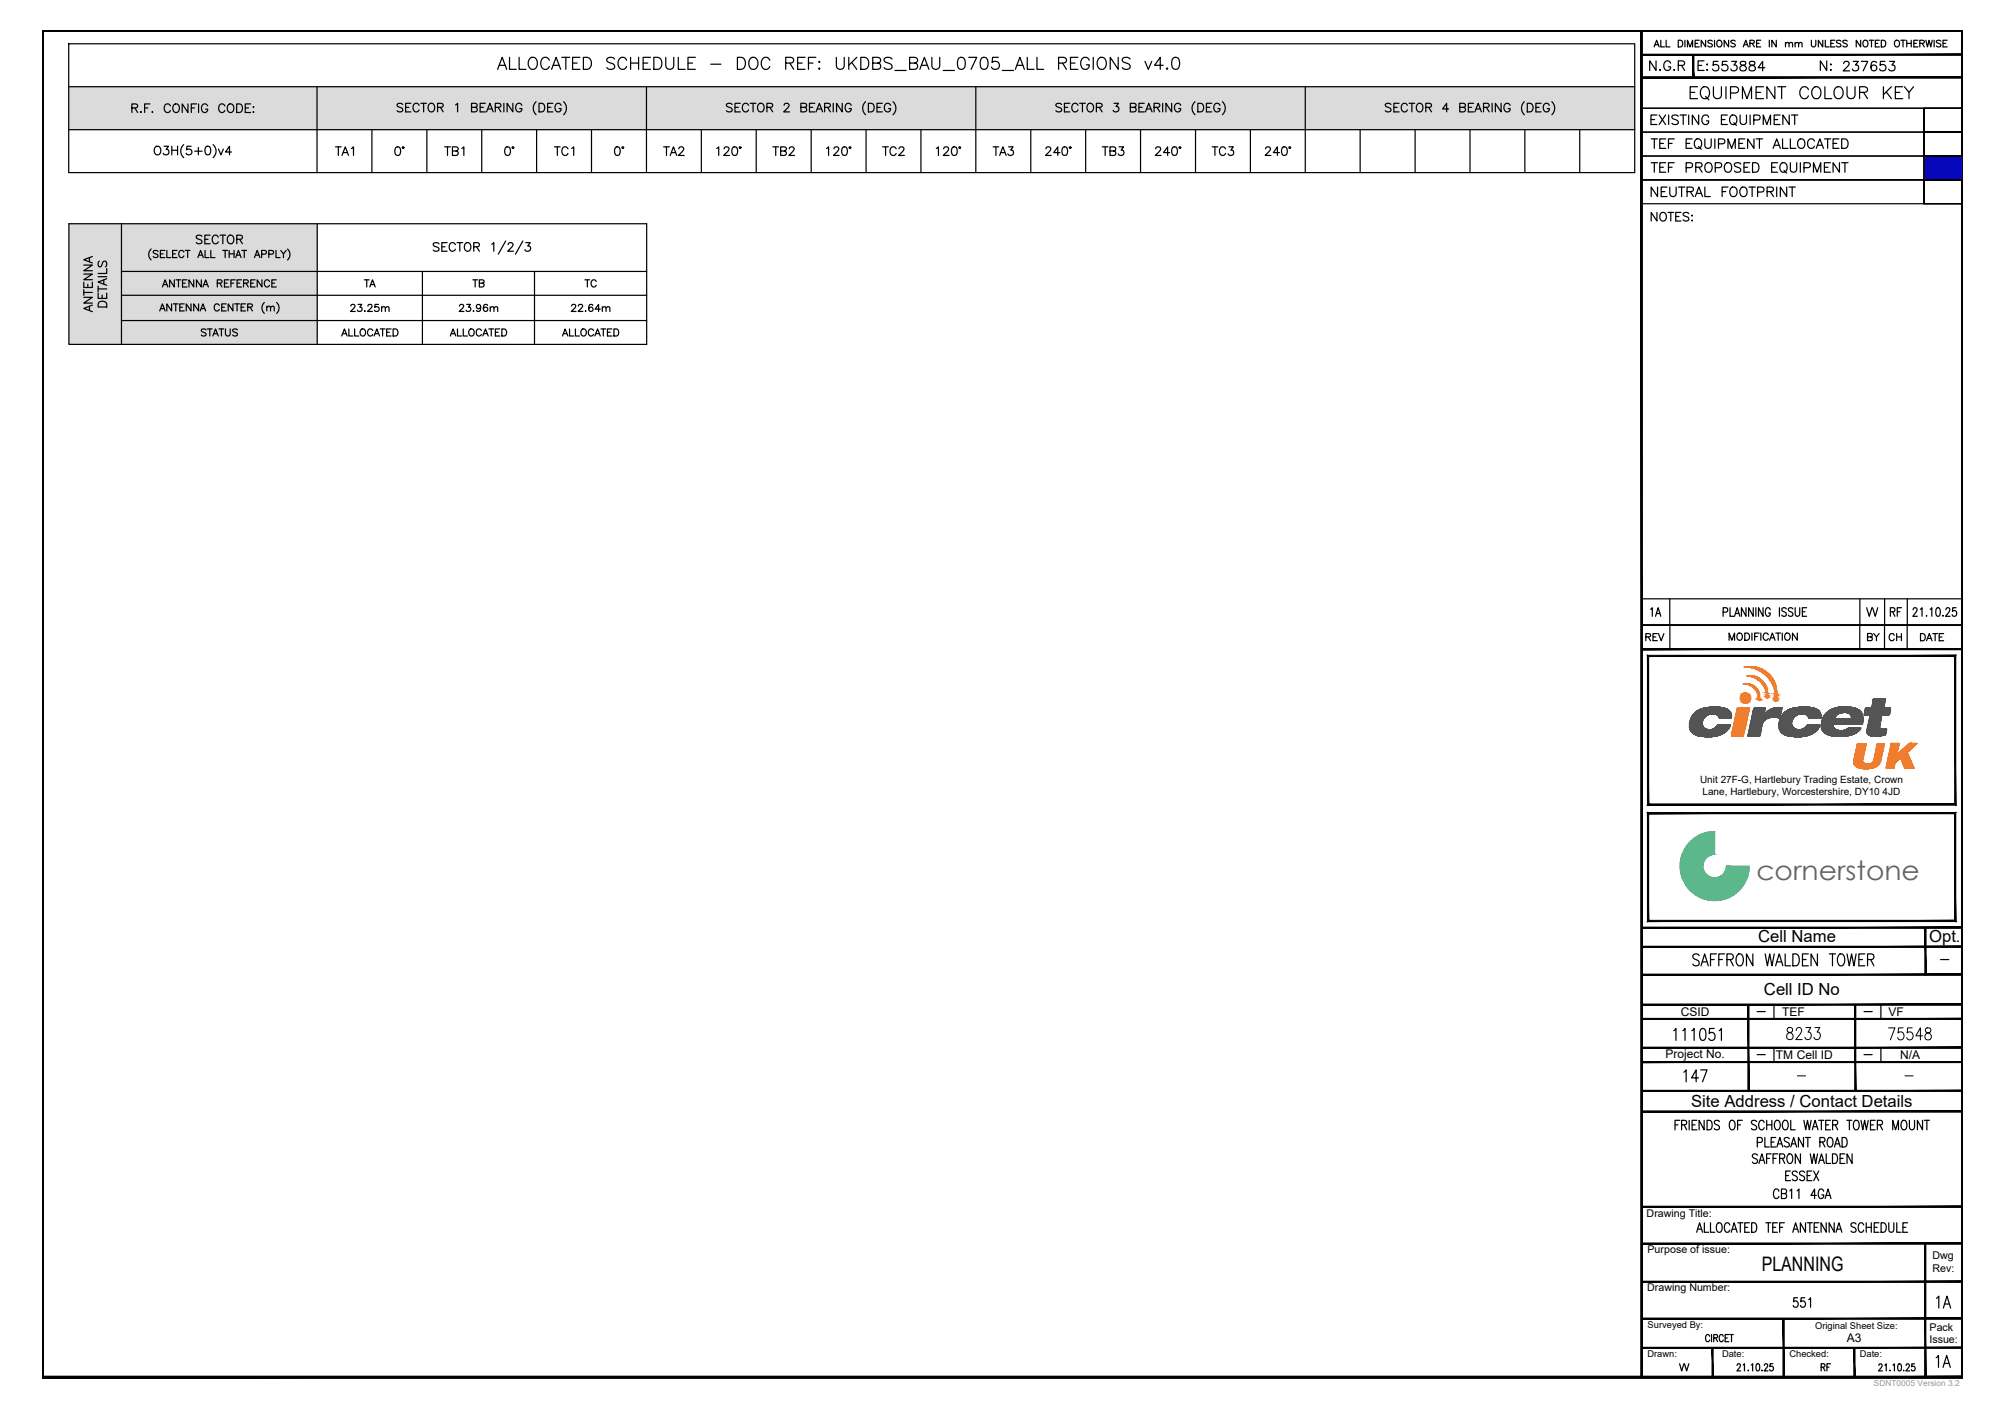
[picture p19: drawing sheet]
<svg xmlns="http://www.w3.org/2000/svg" width="420mm" height="297mm" viewBox="0 0 420 297" stroke-linecap="round" stroke-linejoin="round" font-family="sans-serif">
<defs><g id="words">
<text font-size="6.2" x="352.8" y="22.2">EQUIPMENT COLOUR KEY</text>
<g font-size="5.7">
<text x="103" y="15.9">ALLOCATED SCHEDULE - DOC REF: UKDBS_BAU_0705_ALL REGIONS v4.0</text>
<text x="372.9" y="219.1">8233</text>
<text x="394.4" y="219.1">75548</text>
<text x="351.4" y="227.9">147</text>
<text x="404.3" y="275.2">1A</text>
<text x="404.3" y="287.5">1A</text>
</g>
<text font-size="5.6" fill="#636466" x="367.9" y="184.3">cornerstone</text>
<g font-size="5.3">
<text x="357.4" y="16.2">553884</text>
<text x="384.9" y="16.2">237653</text>
<text x="344.7" y="37.4">TEF PROPOSED EQUIPMENT</text>
</g>
<g font-size="4.9">
<text x="344.3" y="15.9">N.G.R</text>
<text x="69.1" y="33.9">TA1</text>
<text x="81.5" y="33.9">0°</text>
<text x="92.1" y="33.9">TB1</text>
<text x="104.4" y="33.9">0°</text>
<text x="115" y="33.9">TC1</text>
<text x="127.4" y="33.9">0°</text>
<text x="137.9" y="33.9">TA2</text>
<text x="148.9" y="33.9">120°</text>
<text x="160.5" y="33.9">TB2</text>
<text x="171.8" y="33.9">120°</text>
<text x="183.8" y="33.9">TC2</text>
<text x="194.7" y="33.9">120°</text>
<text x="206.7" y="33.9">TA3</text>
<text x="217.7" y="33.9">240°</text>
<text x="229.7" y="33.9">TB3</text>
<text x="240.6" y="33.9">240°</text>
<text x="252.6" y="33.9">TC3</text>
<text x="263.9" y="33.9">240°</text>
<text x="344.7" y="47.6">NOTES:</text>
<text x="344.7" y="42.3">NEUTRAL FOOTPRINT</text>
<text x="344.7" y="130.2">1A</text>
<text x="389.8" y="130.2">VV</text>
<text x="394.8" y="130.2">RF</text>
<text x="370.1" y="252.2">CB11 4GA</text>
<text x="354.5" y="288.6" transform="rotate(-90 354.5 288.6)">VV</text>
<text x="384.2" y="288.6" transform="rotate(-90 384.2 288.6)">RF</text>
</g>
<g font-size="4.4">
<text x="75.1" y="61.4">TA</text>
<text x="97.7" y="61.4">TB</text>
<text x="121.4" y="61.4">TC</text>
<text x="40.9" y="71.6">STATUS</text>
<text x="72.3" y="66.3">23.25m</text>
<text x="94.9" y="66.3">23.96m</text>
<text x="118.5" y="66.3">22.64m</text>
<text x="343.6" y="135.5">REV</text>
<text x="389.8" y="135.5">BY</text>
<text x="394.4" y="135.5">CH</text>
<text x="401.1" y="135.5">DATE</text>
</g>
<text font-size="4.2" x="369" y="266.2">PLANNING</text>
<g font-size="3.5">
<text x="368.3" y="197.4">Cell Name</text>
<text x="404.1" y="197.2">Opt.</text>
<text x="369.5" y="208.4">Cell ID No</text>
<text x="354.2" y="231.9">Site Address / Contact Details</text>
</g>
<g font-size="2.6">
<text x="405.3" y="202.1">-</text>
<text x="366.9" y="213.1">-</text>
<text x="389.1" y="213.1">-</text>
<text x="366.9" y="222.2">-</text>
<text x="375.4" y="226.5">-</text>
<text x="389.1" y="222.2">-</text>
<text x="397.9" y="226.5">-</text>
</g>
<g font-size="2.5">
<text x="352" y="212.9">CSID</text>
<text x="373.3" y="212.8">TEF</text>
<text x="395.5" y="212.8">VF</text>
<text x="348.8" y="221.7">Project No.</text>
<text x="372" y="221.9">TM Cell ID</text>
<text x="398" y="221.9">N/A</text>
<text x="386.8" y="281">A3</text>
</g>
<g font-size="2.2">
<text x="344.9" y="255">Drawing Title:</text>
<text x="345.1" y="262.5">Purpose of issue:</text>
<text x="404.7" y="263.8">Dwg</text>
<text x="404.7" y="266.5">Rev:</text>
<text x="345" y="270.5">Drawing Number:</text>
<text x="404.1" y="281.4">Issue:</text>
<text x="404.2" y="278.7">Pack</text>
</g>
<g font-size="2.1">
<text x="356.1" y="164.1">Unit 27F-G, Hartlebury Trading Estate, Crown</text>
<text x="356.6" y="166.6">Lane, Hartlebury, Worcestershire, DY10 4JD</text>
</g>
<g font-size="2">
<text x="345.1" y="278.3">Surveyed By:</text>
<text x="380.2" y="278.5">Original Sheet Size:</text>
<text x="345.1" y="284.3">Drawn:</text>
<text x="360.7" y="284.3">Date:</text>
<text x="374.8" y="284.4">Checked:</text>
<text x="389.5" y="284.3">Date:</text>
</g>
<text font-size="1.7" fill="#989898" x="392.5" y="290.4">SDNT0005 Version 3.2</text>
</g></defs>
<!-- layer: 0 -->
<g fill="none" stroke="#000" stroke-width=".25">
<path d="M14.4 18.2h328v18h-328zM66.4 18.2v18M135.4 18.2v18M204.4 18.2v18M273.4 18.2v18M14.4 27.2h328M27.6 22.6l1.1-.1 .1-.2-.1-.4-.3-.1h-.8v1.8M28.2 22.6l.6 1M29.5 23.4l.1 .1-.1 .1zM30.3 22.6h.7M31.4 21.8h-1.1v1.8M31.9 23.4v.2z"/>
<path d="M32.6 30.7a.9 .9 0 0 1 1.1 .6 .9 .9 0 0 1-.5 1.1 .94 .94 0 0 1-.9-.6 .94 .94 0 0 1 .3-1.1zM34.4 30.6h.9l-.5 .7a.6 .6 0 0 1 .4 1 .6 .6 0 0 1-1-.2M35.7 22.2a.67 .67 0 0 0-.8-.4 .67 .67 0 0 0-.5 .6 .75 .75 0 0 0 .2 1 .75 .75 0 0 0 1-.1l.1-.2M36 30.6v1.8M36 31.5h1.2M36.4 22a.67 .67 0 0 1 .7-.2 .67 .67 0 0 1 .5 .6 .75 .75 0 0 1-.2 1 .75 .75 0 0 1-1-.1l-.2-.4zM37.2 30.6v1.8M38.5 30.3a1.81 1.81 0 0 0 0 2.7M39.4 21.8v1.8l-1.2-1.8v1.8M40 30.6h-.8l-.1 .8a.64 .64 0 0 1 .9 0 .64 .64 0 0 1-.1 .9 .64 .64 0 0 1-.9-.2M40.1 22.6h.6M40.8 31.7h1.5"/>
<path d="M41.2 21.8h-1.1v1.8M41.6 30.9v1.5M41.6 21.8v1.8M43.2 30.7a.6 .6 0 0 1 .8 .3 .9 .9 0 0 1-.6 1.4 1.15 1.15 0 0 1-.2-1.7zM43.5 22.2a.67 .67 0 0 0-.8-.4 .67 .67 0 0 0-.5 .6v.5a.65 .65 0 0 0 .7 .7 .65 .65 0 0 0 .6-.7h-.4M44.6 30.3a1.81 1.81 0 0 1 0 2.7M45.8 31.2l.5 1.2 .5-1.2M47.1 22.2a.67 .67 0 0 0-.8-.4 .67 .67 0 0 0-.5 .6 .75 .75 0 0 0 .2 1 .75 .75 0 0 0 1-.1l.1-.2M47.9 21.9a.89 .89 0 0 1 1.1 .6 .89 .89 0 0 1-.5 1.1 .94 .94 0 0 1-.9-.7 .94 .94 0 0 1 .3-1zM48.5 31.8h-1.3l.9-1.2v1.8M49.6 21.8h.6a.95 .95 0 0 1 .6 .9 .95 .95 0 0 1-.6 .9h-.6zM51.4 22.6h.6"/>
<path d="M52.5 21.8h-1.1v1.8h1.1M53 22.4h.2zM53.1 23.4v.2zM77.9 27.2v9M84.3 21.9a.67 .67 0 0 0-.6-.3 .67 .67 0 0 0-.5 .5l.1 .2 .9 .4 .1 .5a.78 .78 0 0 1-1.1 0M85 22.5h.6M86.1 21.6h-1.1v1.8h1.1M87.8 22.1a.65 .65 0 0 0-.8-.5 .65 .65 0 0 0-.5 .7v.4a.65 .65 0 0 0 .5 .7 .65 .65 0 0 0 .8-.4M88.1 21.6h1.2M88.7 21.6v1.8M89.4 27.2v9M90 21.7a.9 .9 0 0 1 1.1 .6 .9 .9 0 0 1-.6 1.1 .93 .93 0 0 1-.9-.6 .93 .93 0 0 1 .4-1.1z"/>
<path d="M91.7 22.5l1-.1 .1-.3v-.3l-.4-.2h-.7v1.8M92.2 22.5l.6 .9M95.4 22l.4-.4v1.8M98.8 22.5l1-.1 .1-.3v-.3l-.4-.2h-.7v1.8h.7a.48 .48 0 0 0 .5-.4 .48 .48 0 0 0-.5-.5M100.6 22.5h.6M100.9 27.2v9M101.7 21.6h-1.1v1.8h1.1M101.9 23.4l.7-1.8 .7 1.8M102.2 22.8h.8M103.7 22.5l1.1-.1 .1-.3-.1-.3-.3-.2h-.8v1.8M104.3 22.5l.6 .9M105.5 21.6v1.8"/>
<path d="M107.4 21.6v1.8l-1.2-1.8v1.8M109.3 22.1a.67 .67 0 0 0-.8-.5 .67 .67 0 0 0-.5 .7 .75 .75 0 0 0 .2 1 .75 .75 0 0 0 1-.1l.1-.5h-.4M112.3 21.3a1.85 1.85 0 0 0 0 2.7M112.4 27.2v9M112.9 21.6h.6a.96 .96 0 0 1 .6 .9 .96 .96 0 0 1-.6 .9h-.6zM114.7 22.5h.7M115.8 21.6h-1.1v1.8h1.1M117.5 22.1a.65 .65 0 0 0-.7-.5 .65 .65 0 0 0-.6 .7v.4a.64 .64 0 0 0 .7 .8 .64 .64 0 0 0 .6-.8h-.4M118 21.3a1.85 1.85 0 0 1 0 2.7M123.9 27.2v9M146.9 27.2v9M153.4 21.9a.69 .69 0 0 0-1.3 .2l.2 .2 .9 .4 .2 .5a.8 .8 0 0 1-1.3 0"/>
<path d="M153.9 22.5h.7M155.1 21.6h-1.2v1.8h1.2M156.8 22.1a.67 .67 0 0 0-.8-.5 .67 .67 0 0 0-.5 .7 .75 .75 0 0 0 .2 1 .75 .75 0 0 0 1-.1l.1-.2M157.1 21.6h1.2M157.7 21.6v1.8M158.4 27.2v9M159 21.7a.9 .9 0 0 1 1.1 .6 .9 .9 0 0 1-.6 1.1 .94 .94 0 0 1-.9-.6 .94 .94 0 0 1 .4-1.1zM160.6 22.5l1.1-.1 .1-.3v-.3l-.4-.2h-.8v1.8M161.2 22.5l.6 .9M164.2 22.1l.4-.5 .6 .2a.55 .55 0 0 1-.2 .8l-.9 .8h1.3M167.7 22.5l1.1-.1 .2-.3-.1-.3-.4-.2h-.8v1.8h.8a.48 .48 0 0 0 .5-.4 .48 .48 0 0 0-.5-.5M169.5 22.5h.7"/>
<path d="M169.9 27.2v9M170.7 21.6h-1.2v1.8h1.2M170.9 23.4l.7-1.8 .7 1.8M171.2 22.8h.8M172.7 22.5l1.1-.1 .1-.3-.1-.3-.3-.2h-.8v1.8M173.3 22.5l.6 .9M174.5 21.6v1.8M176.4 21.6v1.8l-1.2-1.8v1.8M178.3 22.1a.65 .65 0 0 0-.8-.5 .65 .65 0 0 0-.5 .7v.4a.64 .64 0 0 0 .7 .8 .64 .64 0 0 0 .6-.8h-.4M181.3 21.3a1.85 1.85 0 0 0 0 2.7M181.4 27.2v9M181.9 21.6h.6a.96 .96 0 0 1 .6 .9 .96 .96 0 0 1-.6 .9h-.6z"/>
<path d="M183.7 22.5h.7M184.8 21.6h-1.1v1.8h1.1M186.5 22.1a.67 .67 0 0 0-.7-.5 .67 .67 0 0 0-.6 .7 .75 .75 0 0 0 .3 1 .75 .75 0 0 0 .9-.1l.1-.5h-.4M187 21.3a1.81 1.81 0 0 1 0 2.7M192.9 27.2v9M215.9 27.2v9M222.4 21.9a.68 .68 0 0 0-1.3 .2l.2 .2 .9 .4 .2 .5a.81 .81 0 0 1-1.3 0M222.9 22.5h.7M224.1 21.6h-1.2v1.8h1.2M225.8 22.1a.67 .67 0 0 0-.8-.5 .67 .67 0 0 0-.5 .7 .75 .75 0 0 0 .2 1 .75 .75 0 0 0 1-.1l.1-.2M226.1 21.6h1.2M226.7 21.6v1.8"/>
<path d="M227.4 27.2v9M228 21.7a.89 .89 0 0 1 1.1 .6 .89 .89 0 0 1-.6 1.1 .94 .94 0 0 1-.9-.6 .94 .94 0 0 1 .4-1.1zM229.6 22.5l1.1-.1 .1-.3v-.3l-.4-.2h-.8v1.8M230.2 22.5l.6 .9M233.3 21.6h1l-.6 .7a.6 .6 0 0 1 .5 1 .6 .6 0 0 1-1-.2M236.7 22.5l1.1-.1 .2-.3-.1-.3-.4-.2h-.8v1.8h.8l.4-.1 .1-.5-.5-.3M238.5 22.5h.7M238.9 27.2v9M239.7 21.6h-1.2v1.8h1.2M239.9 23.4l.7-1.8 .7 1.8M240.2 22.8h.8M241.7 22.5l1-.1 .2-.3-.1-.3-.3-.2h-.8v1.8"/>
<path d="M242.3 22.5l.6 .9M243.5 21.6v1.8M245.4 21.6v1.8l-1.2-1.8v1.8M247.3 22.1a.67 .67 0 0 0-.8-.5 .67 .67 0 0 0-.5 .7 .75 .75 0 0 0 .2 1 .75 .75 0 0 0 1-.1l.1-.5h-.4M250.3 21.3a1.81 1.81 0 0 0 0 2.7M250.4 27.2v9M250.9 21.6h.6a.95 .95 0 0 1 .6 .9 .95 .95 0 0 1-.6 .9h-.6zM252.7 22.5h.7M253.8 21.6h-1.1v1.8h1.1M255.5 22.1a.67 .67 0 0 0-.7-.5 .67 .67 0 0 0-.6 .7 .75 .75 0 0 0 .3 1 .75 .75 0 0 0 .9-.1l.1-.5h-.4M256 21.3a1.85 1.85 0 0 1 0 2.7M261.9 27.2v9"/>
<path d="M284.9 27.2v9M291.3 21.9a.67 .67 0 0 0-.6-.3 .67 .67 0 0 0-.5 .5l.1 .2 .9 .4 .1 .5a.78 .78 0 0 1-1.1 0M292 22.5h.6M293.1 21.6h-1.1v1.8h1.1M294.8 22.1a.65 .65 0 0 0-.8-.5 .65 .65 0 0 0-.5 .7v.4a.65 .65 0 0 0 .5 .7 .65 .65 0 0 0 .8-.4M295.1 21.6h1.2M295.7 21.6v1.8M296.4 27.2v9M297 21.7a.9 .9 0 0 1 1.1 .6 .9 .9 0 0 1-.6 1.1 .94 .94 0 0 1-.9-.6 .94 .94 0 0 1 .4-1.1zM298.6 22.5l1.1-.1 .1-.3-.1-.3-.3-.2h-.8v1.8M299.2 22.5l.6 .9M303.4 22.8h-1.2l.8-1.2v1.8"/>
<path d="M305.8 22.5l1-.1 .1-.3v-.3l-.4-.2h-.7v1.8h.7a.48 .48 0 0 0 .5-.4 .48 .48 0 0 0-.5-.5M307.6 22.5h.6M307.9 27.2v9M308.7 21.6h-1.1v1.8h1.1M308.9 23.4l.7-1.8 .7 1.8M309.2 22.8h.8M310.7 22.5l1-.1 .2-.3-.1-.3-.3-.2h-.8v1.8M311.3 22.5l.6 .9M312.5 21.6v1.8M314.4 21.6v1.8l-1.2-1.8v1.8M316.3 22.1a.67 .67 0 0 0-.8-.5 .67 .67 0 0 0-.5 .7 .75 .75 0 0 0 .2 1 .75 .75 0 0 0 1-.1l.1-.5h-.4M319.3 21.3a1.85 1.85 0 0 0 0 2.7"/>
<path d="M319.4 27.2v9M319.9 21.6h.6a.95 .95 0 0 1 .6 .9 .95 .95 0 0 1-.6 .9h-.6zM321.7 22.5h.7M322.8 21.6h-1.1v1.8h1.1M324.5 22.1a.65 .65 0 0 0-.7-.5 .65 .65 0 0 0-.6 .7v.4a.64 .64 0 0 0 .7 .8 .64 .64 0 0 0 .6-.8h-.4M325 21.3a1.85 1.85 0 0 1 0 2.7M330.9 27.2v9M14.4 46.9h121v25.2h-121zM17.5 59.1v1.1h1.8v-1.1M17.5 57.4h1.8l-1.8 1.2h1.8M17.5 55.5h1.8l-1.8 1.2h1.8M18.4 59.5v.7"/>
<path d="M18.7 54v.8M19.3 53.7l-1.8 .7 1.8 .7M20.6 59.9v1.2M20.6 58h1.8M20.8 54.7a.68 .68 0 0 0 .2 1.2l.2-.2 .4-.8a.43 .43 0 0 1 .7 0 .81 .81 0 0 1-.2 1M21.7 58.6v.9M22.4 58.4l-1.8 .7 1.8 .7M22.4 56.2v1.1h-1.8M25.4 56.9h110M25.4 46.9v25.2M31.7 52.2a1.53 1.53 0 0 0 0 2.2M33.1 52.7l-.4-.2-.6 .2 .1 .3 .8 .4 .1 .3a.66 .66 0 0 1-1 0"/>
<path d="M33.6 53.2h.6M34.2 59.6h.7M34.5 52.5h-.9v1.5h.9M34.9 52.5v1.5h.9M36.2 53.2h.5M36.5 58.6v1.5l-1-1.5v1.5M36.9 58.6h1M37.1 52.5h-.9v1.5h.9M37.4 58.6v1.5M38.2 59.3h.6M38.5 52.8a.56 .56 0 0 0-.6-.3 .56 .56 0 0 0-.5 .5v.4a.56 .56 0 0 0 .5 .6 .56 .56 0 0 0 .6-.4M38.8 52.5h1"/>
<path d="M39.2 58.6h-1v1.5h1M39.3 52.5v1.5M40.6 58.6v1.5l-1-1.5v1.5M41.4 54l.6-1.5 .6 1.5M41.7 53.5h.7M42.2 58.6v1.5l-1.1-1.5v1.5M42.3 49.5a.66 .66 0 0 0-.7-.3 .66 .66 0 0 0-.5 .5l.2 .3 .8 .3 .2 .5a.78 .78 0 0 1-1.2 0M42.7 59.6h.7M42.9 50.1h.7M42.9 52.5v1.5h.9M44 49.3h-1.1v1.8h1.1M44.2 52.5v1.5h.8"/>
<path d="M45.5 59.3h.9v-.6l-.9-.1v1.5M45.7 49.7a.65 .65 0 0 0-.7-.4 .65 .65 0 0 0-.6 .7v.4a.65 .65 0 0 0 .6 .7 .65 .65 0 0 0 .7-.5M46 59.3l.5 .8M46.1 49.3h1.2M46.7 52.5h.9M46.7 49.3v1.8M47 59.3h.6M47.2 52.5v1.5M47.8 49.5a.66 .66 0 0 1 .8-.2 .66 .66 0 0 1 .4 .7v.4a.69 .69 0 0 1-.7 .7 .69 .69 0 0 1-.7-.7zM47.9 58.6h-.9v1.5h.9M48 53.2h1M48 52.5v1.5"/>
<path d="M48.4 59.3h.5M49 52.5v1.5M49.3 58.6h-.9v1.5M49.4 54l.5-1.5 .6 1.5M49.6 50.1l1-.1 .2-.2-.1-.4-.3-.1h-.8v1.8M49.6 53.5h.7M49.7 59.3h.5M50.2 50.1l.6 1M50.6 58.6h-.9v1.5h.9M50.7 52.5h.9M51 59.3h.9v-.6l-.9-.1v1.5M51.2 52.5v1.5"/>
<path d="M51.5 59.3l.5 .8M52.5 59.3h.6M53.3 54l.6-1.5 .5 1.5M53.4 58.6h-.9v1.5h.9M53.5 53.5h.7M54.8 53.2h.8l.2-.3-.1-.3-.9-.1v1.5M54.9 58.6v1.5l-1-1.5v1.5M56.3 53.2h.8l.2-.3-.1-.3-.9-.1v1.5M56.5 59a.56 .56 0 0 0-.7-.4 .56 .56 0 0 0-.4 .6v.3a.56 .56 0 0 0 .4 .6 .56 .56 0 0 0 .7-.3M56.9 59.3h.6M57.8 52.5v1.5h.9M57.9 58.6h-1v1.5h1"/>
<path d="M58.8 52.5l.6 .7v.8M59.9 52.5l-.5 .7M60.2 52.2a1.53 1.53 0 0 1 0 2.2M66.4 46.9v25.2M88.5 56.9v15.2M91.9 51.1a.68 .68 0 0 0-1.2 .2l.2 .2 1 .5v.4a.81 .81 0 0 1-1.2 0M92.5 51.7h.7M93.7 50.8h-1.2v1.8h1.2M95.4 51.3a.67 .67 0 0 0-.8-.5 .67 .67 0 0 0-.5 .7v.5a.67 .67 0 0 0 .5 .6 .67 .67 0 0 0 .8-.4M95.7 50.8h1.2M96.3 50.8v1.8M97.4 51.1a.66 .66 0 0 1 .8-.2 .66 .66 0 0 1 .4 .6v.5a.68 .68 0 0 1-.7 .6 .68 .68 0 0 1-.6-.6z"/>
<path d="M99.2 51.7l1-.1 .2-.3-.1-.3-.3-.2h-.8v1.8M99.8 51.7l.6 .9M103 51.2l.4-.4v1.8M105.9 50.5l-1.5 2.7M106.4 51.3l.4-.5h.3l.4 .4-.3 .6-.9 .8h1.2M109.5 50.5l-1.5 2.7M110.1 50.8h1l-.6 .7a.6 .6 0 0 1 .6 .9 .6 .6 0 0 1-1 .1l-.2-.2M112 56.9v15.2M17.5 62.3h1.8l-1.8 1.2h1.8M17.5 61.3h1.8M17.5 60.7v1.2M18.7 64.2v.8"/>
<path d="M19.3 63.9l-1.8 .7 1.8 .7M20.6 61.4v1.1h1.8v-1.1M20.6 60.5h1.8M20.6 63.4a1.01 1.01 0 0 1 1.8 .3v.6h-1.8zM21.4 61.8v.7M25.4 61.9h110M25.4 67.1h110M33.4 65.1l.6-1.4 .6 1.4M33.7 64.7h.7M34 60.1l.6-1.5 .6 1.5M35.9 63.7v1.4l-1-1.4v1.4M36.3 63.7h1"/>
<path d="M36.8 63.7v1.4M37.7 64.4h.5M38.6 63.7h-.9v1.4h.9M40 63.7v1.4l-1-1.4v1.4M41.6 63.7v1.4l-1-1.4v1.4M41.9 65.1l.6-1.4 .6 1.4M42.2 64.7h.7M42.5 60.1l.6-1.5 .5 1.5M45.9 64a.6 .6 0 0 0-.8-.3 .6 .6 0 0 0-.2 .9 .55 .55 0 0 0 .4 .5 .55 .55 0 0 0 .6-.3M46.4 64.4h.6M47.4 63.7h-1v1.4h1M48.8 63.7v1.4l-1-1.4v1.4"/>
<path d="M49.1 63.7h1.1M49.7 63.7v1.4M50.5 64.4h.6M51.4 63.7h-.9v1.4h.9M51.9 64.4l.8-.1 .2-.4-.4-.2h-.6v1.4M52.4 64.4l.5 .7M55.4 63.4a1.53 1.53 0 0 0 0 2.2M55.9 64.4l.3-.3 .4 .1 .1 .9M55.9 64.1v1M56.7 64.4l.3-.3 .4 .1v.9M57.9 63.4a1.53 1.53 0 0 1 0 2.2M71.6 70.4l.5-1.5 .6 1.5"/>
<path d="M71.8 69.9h.7M73.1 68.9v1.5h.8M74.3 68.9v1.5h.8M75.6 69.1a.68 .68 0 0 1 .9 .1 .68 .68 0 0 1-.1 1 .68 .68 0 0 1-.9-.1 .68 .68 0 0 1 .1-1zM78.1 69.2a.61 .61 0 0 0-.9-.2 .61 .61 0 0 0-.2 .8 .56 .56 0 0 0 .4 .6 .56 .56 0 0 0 .7-.4M78.4 70.4l.5-1.5 .6 1.5M78.6 69.9h.7M79.6 68.9h1M80.1 68.9v1.5M81 69.6h.6M81.9 68.9h-.9v1.5h.9M82.3 68.9h.5a.78 .78 0 0 1 .6 .7 .78 .78 0 0 1-.6 .8h-.5z"/>
<path d="M94.3 70.4l.6-1.5 .6 1.5M94.5 69.9h.7M95.8 68.9v1.5h.9M97 68.9v1.5h.9M98.3 69.1a.68 .68 0 0 1 1 .1 .68 .68 0 0 1-.1 1 .68 .68 0 0 1-1-.1 .68 .68 0 0 1 .1-1zM100.8 69.2a.6 .6 0 0 0-.8-.2 .6 .6 0 0 0-.2 .8 .55 .55 0 0 0 .4 .6 .55 .55 0 0 0 .6-.4M101.1 70.4l.6-1.5 .6 1.5M101.3 69.9h.7M102.4 68.9h1M102.9 68.9v1.5M103.8 69.6h.5M104.7 68.9h-.9v1.5h.9"/>
<path d="M105.1 68.9h.5a.78 .78 0 0 1 .5 .7 .78 .78 0 0 1-.5 .8h-.5zM117.8 70.4l.6-1.5 .5 1.5M118 69.9h.7M119.3 68.9v1.5h.9M120.5 68.9v1.5h.9M121.8 69.1a.68 .68 0 0 1 1 .1 .68 .68 0 0 1-.1 1 .68 .68 0 0 1-1-.1 .68 .68 0 0 1 .1-1zM124.3 69.2a.61 .61 0 0 0-.8-.2 .61 .61 0 0 0-.3 .8 .56 .56 0 0 0 .5 .6 .56 .56 0 0 0 .6-.4M124.6 70.4l.6-1.5 .5 1.5M124.8 69.9h.7M125.9 68.9h1M126.4 68.9v1.5M127.2 69.6h.6"/>
<path d="M128.2 68.9h-1v1.5h1M128.6 68.9h.5a.8 .8 0 0 1 .5 .7 .8 .8 0 0 1-.5 .8h-.5zM343.8 130.9h67.2M359.5 199.8h-1.2v2.5M361.2 199.8h-1.2v2.5M364 199.9l.2-.1a1.1 1.1 0 0 1 .9 1.6l-.1 .3a.67 .67 0 0 1-.6 .6 .67 .67 0 0 1-.7-.6l-.1-.3a1.6 1.6 0 0 1 .4-1.5zM367.1 199.8v2.5l-1.3-2.5v2.5M369.7 199.8l.5 2.5 .5-2.5 .4 2.5 .5-2.5M373.9 199.8v2.5h1.2M375.5 199.8h.7a1.48 1.48 0 0 1 0 2.5h-.7zM378.8 199.8h-1.3v2.5h1.3M380.7 199.8v2.5l-1.4-2.5v2.5"/>
<path d="M383.1 199.8h1.4M383.8 199.8v2.5M385.2 199.9l.2-.1a1.1 1.1 0 0 1 1 1.6l-.1 .3a.67 .67 0 0 1-.7 .6 .67 .67 0 0 1-.6-.6 1.74 1.74 0 0 1 .2-1.8zM386.9 199.8l.4 2.5 .5-2.5 .5 2.5 .5-2.5M390.6 199.8h-1.3v2.5h1.3M350.6 215.9l.4-.5v2.5M352.5 215.9l.4-.5v2.5M354.4 215.9l.4-.5v2.5M355.9 200.2a.67 .67 0 0 0-.9-.4 .67 .67 0 0 0-.4 .9l.9 .4a.62 .62 0 0 1 .4 .7 .62 .62 0 0 1-.5 .5l-.6-.1-.2-.2M356.3 202.3l.7-2.5 .8 2.5M356.3 215.6l.4-.2a1.16 1.16 0 0 1 .6 1.5l-.3 .9-.4 .1a1.22 1.22 0 0 1-.6-1.4zM356.6 201.5h.9"/>
<path d="M358.3 201h.7M359 215.4h-.9l-.1 1.1a.81 .81 0 0 1 1.3 .4 .81 .81 0 0 1-.9 1l-.3-.1-.2-.3M360 201h.8M360.1 215.9l.5-.5v2.5M361.7 201h.9a.6 .6 0 0 0 .5-.6 .6 .6 0 0 0-.5-.6h-.9v2.5M362.4 201l.7 1.3M366.2 210.4h5.4v3h-5.4zM366.2 219.5h5.4v3h-5.4zM371.9 202.3l.8-2.5 .7 2.5M372.2 201.5h.9M377.5 201h.8M388.6 219.5h5.4v3h-5.4z"/>
<path d="M388.6 210.4h5.4v3h-5.4zM389.3 201h.8M391.2 201h.8a.6 .6 0 0 0 .5-.6 .6 .6 0 0 0-.5-.6h-.8v2.5M391.8 201l.7 1.3M350.8 235.6h.7M351.8 234.7h-1v2M352.2 235.6h.7a.49 .49 0 0 0 .4-.4 .49 .49 0 0 0-.4-.5h-.7v2M352.7 235.6l.6 1.1M353.8 234.7v2M354.4 235.6h.6M355.4 234.7h-1v2h1M356.9 234.7v2l-1-2v2"/>
<path d="M357.5 234.7a1.04 1.04 0 0 1 1.1 .5 1.04 1.04 0 0 1-.1 1.2l-.4 .3h-.6zM360.1 235a.53 .53 0 0 0-.6-.3 .53 .53 0 0 0-.4 .6l.9 .5a.5 .5 0 0 1-.3 .9l-.5-.1-.1-.2M362.5 234.8l.1-.1a1.08 1.08 0 0 1 .9 .8 1.08 1.08 0 0 1-.4 1.1l-.1 .1a1.08 1.08 0 0 1-.9-.8 1.08 1.08 0 0 1 .4-1.1zM363.9 235.6h.7M364.9 234.7h-1v2M367.9 235a.58 .58 0 0 0-.6-.3 .58 .58 0 0 0-.5 .4l.2 .3 .7 .4a.49 .49 0 0 1 0 .8 .66 .66 0 0 1-.9-.2M368.1 239.3h.6a.54 .54 0 0 0 .4-.5 .54 .54 0 0 0-.4-.5h-.6v2M369.5 235.1a.59 .59 0 0 0-.7-.4 .59 .59 0 0 0-.4 .7v.5a.59 .59 0 0 0 .4 .8 .59 .59 0 0 0 .7-.5M369.7 238.3v2h.9M370 235.6h1.1M370 234.7v2M371 239.2h.6"/>
<path d="M371.1 234.7v2M371.9 234.8a.64 .64 0 0 1 .7 0 .64 .64 0 0 1 .3 .6v.5a.63 .63 0 0 1-.6 .8 .63 .63 0 0 1-.7-.8v-.5zM371.9 238.3h-.9v2h.9M372.4 239.6h.8M373.6 234.8a.62 .62 0 0 1 .7 0 .62 .62 0 0 1 .2 .6v.5a.63 .63 0 0 1-.6 .8 .63 .63 0 0 1-.6-.8v-.5zM374.8 238.6a.58 .58 0 0 0-.6-.3 .58 .58 0 0 0-.5 .4l.2 .3 .7 .4a.5 .5 0 0 1-.2 .9h-.3l-.4-.3M375.1 234.7v2h.9M375.3 239.6h.8M377.7 238.3v2l-1-2v2M377.8 234.7l.4 2 .4-2 .4 2 .3-2M378.1 238.3h1.1M378.7 238.3v2"/>
<path d="M379.6 236.7l.6-2 .6 2M379.8 236h.8M380.9 234.7h1.1M381.2 239.2l.9-.1 .1-.2-.1-.5-.9-.1v2M381.5 234.7v2M381.7 239.2l.5 1.1M382.4 235.6h.6M383 238.4a.62 .62 0 0 1 .7 0 .62 .62 0 0 1 .2 .6v.5a.63 .63 0 0 1-.6 .8 .63 .63 0 0 1-.6-.8v-.5zM383.4 234.7h-1v2h1M383.8 235.6l1-.1 .1-.2-.1-.5-1-.1v2M384.4 235.6l.5 1.1M384.5 239.6h.7"/>
<path d="M385.8 238.3a1.04 1.04 0 0 1 1.1 .5 1.04 1.04 0 0 1-.2 1.2l-.3 .3h-.6zM386.8 234.7h1.1M387.3 234.7v2M388.5 234.8l.1-.1a1.08 1.08 0 0 1 .9 .8 1.08 1.08 0 0 1-.4 1.1l-.1 .1a1.08 1.08 0 0 1-.9-.8 1.08 1.08 0 0 1 .4-1.1zM389.8 234.7l.4 2 .3-2 .4 2 .4-2M391.8 235.6h.6M392.8 234.7h-1v2h1M393.2 235.6l.9-.1 .2-.2-.2-.5-.9-.1v2M393.7 235.6l.6 1.1M396.4 236.7v-2l.6 2 .6-2v2M398.5 234.8a.62 .62 0 0 1 .7 0 .62 .62 0 0 1 .2 .6v.5a.63 .63 0 0 1-.6 .8 .63 .63 0 0 1-.6-.8v-.5zM399.9 234.7v1.4a.54 .54 0 0 0 .3 .5 .54 .54 0 0 0 .6 0l.2-.5v-1.4"/>
<path d="M402.7 234.7v2l-1.1-2v2M403.1 234.7h1M403.6 234.7v2M368.1 242a.57 .57 0 0 0-.6-.3 .57 .57 0 0 0-.5 .5l.2 .3 .7 .4a.5 .5 0 0 1 .2 .5 .5 .5 0 0 1-.4 .3h-.3l-.4-.3M368.4 243.7l.6-2 .6 2M368.6 243h.8M370 242.7h.6M371 241.7h-1v2M371.4 242.7h.6M372.2 240.3l.6-2 .6 2M372.4 241.7h-1v2M372.7 242.7l1-.1 .1-.3-.1-.5-1-.1v2"/>
<path d="M373.3 242.7l.5 1M374 246.3h.6M374.6 241.8l.1-.1a1.1 1.1 0 0 1 .5 1.9l-.2 .1a1.09 1.09 0 0 1-.8-.8 1.09 1.09 0 0 1 .4-1.1zM375 245.3h-1v2M375.1 240.3l.6-2 .6 2M376.4 245.6a.53 .53 0 0 0-.6-.3 .53 .53 0 0 0-.3 .7l.8 .5a.55 .55 0 0 1-.1 .8 .55 .55 0 0 1-.8-.3M377.1 241.7v2l-1.1-2v2M378 245.6a.53 .53 0 0 0-.7-.3 .53 .53 0 0 0-.3 .7l.8 .5a.55 .55 0 0 1-.1 .8 .55 .55 0 0 1-.8-.3M378.5 246.3h.6M379.2 241.7l.3 2 .4-2 .4 2 .4-2M379.5 245.3h-1v2M379.9 245.3l1 2"/>
<path d="M380.9 243.7l.6-2 .6 2M380.9 245.3l-1 2M381.1 243h.8M382.5 241.7v2h.9M383.8 241.7h.5a1.19 1.19 0 0 1 0 2h-.5zM384.2 240.3l.6-2 .6 2M385.4 242.7h.6M386.4 241.7h-1v2h1M387.9 241.7v2l-1-2v2"/>
</g>
<!-- layer: 00 - PLANNING -->
<g fill="none" stroke="#000" stroke-width=".25">
<path d="M343.9 125.4h67M358.1 279.9a.44 .44 0 0 0-.6-.3 .44 .44 0 0 0-.3 .5v.4a.44 .44 0 0 0 .3 .6 .44 .44 0 0 0 .6-.4M358.5 279.6v1.5M361 279.9a.45 .45 0 0 0-.6-.3 .45 .45 0 0 0-.3 .5v.4a.45 .45 0 0 0 .3 .6 .45 .45 0 0 0 .6-.4M362.1 279.6h-.8v1.5h.8M362.3 279.6h.8M362.7 279.6v1.5M358.9 280.3l.7-.1 .1-.2-.1-.4h-.7v1.5M359.3 280.3l.4 .8M361.3 280.3h.5M363.8 286l.3-.3h.2l.2 .2-.1 .6-.6 .7h.8M365.1 285.9l.3-.2v1.5"/>
<path d="M366.2 287v.2zM366.8 285.9l.3-.2v1.5M368 285.7h.2a.91 .91 0 0 1-.1 1.5 1.14 1.14 0 0 1-.1-1.5zM369 287v.2zM369.5 286l.3-.3h.2l.2 .2-.1 .6-.6 .7h.8M371.3 285.7h-.5l-.1 .6a.47 .47 0 0 1 .6 0 .47 .47 0 0 1 0 .7 .47 .47 0 0 1-.6 0l-.1-.1M393.5 286l.1-.2 .4-.1 .2 .4-.7 1.1h.8M394.8 286l.3-.3v1.5M395.9 287v.2zM396.5 286l.3-.3v1.5M397.6 285.8l.3-.1a.97 .97 0 0 1 0 1.5h-.1a1.1 1.1 0 0 1-.2-1.4zM398.7 287v.2z"/>
<path d="M399.2 286l.2-.2 .3-.1 .2 .4-.7 1.1h.8M401 285.7h-.6v.6a.45 .45 0 0 1 .6 .1 .45 .45 0 0 1 0 .6 .45 .45 0 0 1-.7-.1"/>
</g>
<g fill="#000" stroke="#000" stroke-width=".21">
<path d="M343.8 11.4v.2l67.2-.2zM343.8 11.6l67.2-.2v.2z"/>
<path d="M343.8 16.1v.3l67.2-.3zM343.8 16.4l67.2-.3v.3z"/>
<path d="M343.7 6.5l.3 282v-282zM343.7 6.5l.3 282h-.3z"/>
<path d="M343.9 120.7v10.2h.1zM343.9 120.7h.1v10.2z"/>
<path d="M343.9 120.7v10.2h.1zM343.9 120.7h.1v10.2z"/>
<path d="M343.9 120.7v10.2h.1zM343.9 120.7h.1v10.2z"/>
<path d="M343.9 120.7v10.2h.1zM343.9 120.7h.1v10.2z"/>
<path d="M410.9 120.7v10.2zM410.9 120.7v10.2z"/>
<path d="M410.9 120.7v10.2zM410.9 120.7v10.2z"/>
<path d="M410.9 120.7v10.2zM410.9 120.7v10.2z"/>
<path d="M410.9 120.7v10.2zM410.9 120.7v10.2z"/>
<path d="M410.9 120.7v10.2zM410.9 120.7v10.2z"/>
<path d="M410.9 120.7v10.2zM410.9 120.7v10.2z"/>
<path d="M410.9 120.7v10.2zM410.9 120.7v10.2z"/>
<path d="M410.9 120.7v10.2zM410.9 120.7v10.2z"/>
<path d="M410.9 120.7v10.2zM410.9 120.7v10.2z"/>
<path d="M410.9 120.7v10.2zM410.9 120.7v10.2z"/>
<path d="M410.9 120.7v10.2zM410.9 120.7v10.2z"/>
<path d="M410.9 120.7v10.2zM410.9 120.7v10.2z"/>
<path d="M410.9 120.7v10.2zM410.9 120.7v10.2z"/>
<path d="M410.9 120.7v10.2zM410.9 120.7v10.2z"/>
<path d="M410.9 120.7v10.2zM410.9 120.7v10.2z"/>
<path d="M410.9 120.7v10.2zM410.9 120.7v10.2z"/>
<path d="M410.9 120.7v10.2zM410.9 120.7v10.2z"/>
<path d="M410.9 120.7v10.2zM410.9 120.7v10.2z"/>
<path d="M410.9 120.7v10.2zM410.9 120.7v10.2z"/>
<path d="M410.9 120.7v10.2zM410.9 120.7v10.2z"/>
<path d="M410.9 120.7v10.2zM410.9 120.7v10.2z"/>
<path d="M410.9 120.7v10.2zM410.9 120.7v10.2z"/>
<path d="M410.9 120.7v10.2zM410.9 120.7v10.2z"/>
<path d="M410.9 120.7v10.2zM410.9 120.7v10.2z"/>
<path d="M343.8 136.1h67.2v-.2zM343.8 135.9h67.2l-67.2 .2z"/>
<path d="M345.3 168.4l-.2 .3 64.3-.3zM345.1 168.7l64.3-.3 .2 .3zM409.4 137.5v30.9l.2 .3zM409.6 137.3v31.4l-.2-31.2zM345.3 137.5h64.1l.2-.2zM345.1 137.3h64.5l-64.3 .2zM345.1 137.3l.2 31.1v-30.9zM345.1 137.3l.2 31.1-.2 .3z"/>
<path d="M345.3 192.8l-.2 .2 64.3-.2zM345.1 193l64.3-.2 .2 .2zM409.4 170.5v22.3l.2 .2zM409.4 170.5l.2-.3v22.8zM345.3 170.5h64.1l.2-.3zM345.1 170.2h64.5l-64.3 .3zM345.1 170.2l.2 22.6v-22.3zM345.1 170.2l.2 22.6-.2 .2z"/>
<path d="M403.2 194.3l.2 9.9v-9.9zM403.2 194.3l.2 9.9h-.2z"/>
<path d="M343.8 194.5h67.2v-.3zM343.8 194.2h67.2l-67.2 .3z"/>
<path d="M343.8 198.5h67.2v-.3zM343.8 198.2h67.2l-67.2 .3z"/>
<path d="M343.8 210.6h67.2v-.3zM343.8 210.3h67.2l-67.2 .3z"/>
<path d="M343.8 213.6h67.2v-.3zM343.8 213.3h67.2l-67.2 .3z"/>
<path d="M343.8 219.6h67.2v-.2zM343.8 219.4h67.2l-67.2 .2z"/>
<path d="M343.8 204.3h67.3v-.2zM343.8 204.1h67.3l-67.3 .2z"/>
<path d="M366.1 210.4v18.1h.2zM366.1 210.4h.2v18.1z"/>
<path d="M388.5 210.4v18.1h.2zM388.5 210.4h.2v18.1z"/>
<path d="M343.8 233h67.2v-.3zM343.8 232.7h67.2l-67.2 .3z"/>
<path d="M343.8 228.6h67.2v-.2zM343.8 228.4h67.2l-67.2 .2z"/>
<path d="M343.8 222.6h67.2v-.2zM343.8 222.4h67.2l-67.2 .2z"/>
<path d="M343.8 252.9h67.2v-.2zM343.8 252.7h67.2l-67.2 .2z"/>
<path d="M373.4 276.2l.3 12.3v-12.3zM373.4 276.2l.3 12.3h-.3z"/>
<path d="M343.8 276.4h67.2v-.3zM343.8 276.1h67.2l-67.2 .3z"/>
<path d="M343.8 260.6h67.2v-.2zM343.8 260.4h67.2l-67.2 .2z"/>
<path d="M343.8 268.6h67.2v-.2zM343.8 268.4h67.2l-67.2 .2z"/>
<path d="M9.1 288.3l-.2 .3 401.9-.3zM8.9 288.6l401.9-.3 .3 .3zM410.8 6.6v281.7l.3 .3zM410.8 6.6l.3-.3v282.3zM9.1 6.6h401.7l.3-.3zM8.9 6.3h402.2l-402 .3zM8.9 6.3l.2 282v-281.7zM8.9 6.3l.2 282-.2 .3z"/>
<path d="M9.1 288.3l-.2 .3 401.9-.3zM8.9 288.6l401.9-.3 .3 .3zM410.8 6.6v281.7l.3 .3zM410.8 6.6l.3-.3v282.3zM9.1 6.6h401.7l.3-.3zM8.9 6.3h402.2l-402 .3zM8.9 6.3l.2 282v-281.7zM8.9 6.3l.2 282-.2 .3z"/>
<path d="M9.1 288.3l-.2 .3 401.9-.3zM8.9 288.6l401.9-.3 .3 .3zM410.8 6.6v281.7l.3 .3zM410.8 6.6l.3-.3v282.3zM9.1 6.6h401.7l.3-.3zM8.9 6.3h402.2l-402 .3zM8.9 6.3l.2 282v-281.7zM8.9 6.3l.2 282-.2 .3z"/>
<path d="M9.1 288.3l-.2 .3 401.9-.3zM8.9 288.6l401.9-.3 .3 .3zM410.8 6.6v281.7l.3 .3zM410.8 6.6l.3-.3v282.3zM9.1 6.6h401.7l.3-.3zM8.9 6.3h402.2l-402 .3zM8.9 6.3l.2 282v-281.7zM8.9 6.3l.2 282-.2 .3z"/>
<path d="M9.1 288.3l-.2 .3 401.9-.3zM8.9 288.6l401.9-.3 .3 .3zM410.8 6.6v281.7l.3 .3zM410.8 6.6l.3-.3v282.3zM9.1 6.6h401.7l.3-.3zM8.9 6.3h402.2l-402 .3zM8.9 6.3l.2 282v-281.7zM8.9 6.3l.2 282-.2 .3z"/>
<path d="M9.1 288.3l-.2 .3 401.9-.3zM8.9 288.6l401.9-.3 .3 .3zM410.8 6.6v281.7l.3 .3zM410.8 6.6l.3-.3v282.3zM9.1 6.6h401.7l.3-.3zM8.9 6.3h402.2l-402 .3zM8.9 6.3l.2 282v-281.7zM8.9 6.3l.2 282-.2 .3z"/>
<path d="M9.1 288.3l-.2 .3 401.9-.3zM8.9 288.6l401.9-.3 .3 .3zM410.8 6.6v281.7l.3 .3zM410.8 6.6l.3-.3v282.3zM9.1 6.6h401.7l.3-.3zM8.9 6.3h402.2l-402 .3zM8.9 6.3l.2 282v-281.7zM8.9 6.3l.2 282-.2 .3z"/>
<path d="M9.1 288.3l-.2 .3 401.9-.3zM8.9 288.6l401.9-.3 .3 .3zM410.8 6.6v281.7l.3 .3zM410.8 6.6l.3-.3v282.3zM9.1 6.6h401.7l.3-.3zM8.9 6.3h402.2l-402 .3zM8.9 6.3l.2 282v-281.7zM8.9 6.3l.2 282-.2 .3z"/>
<path d="M9.1 288.3l-.2 .3 401.9-.3zM8.9 288.6l401.9-.3 .3 .3zM410.8 6.6v281.7l.3 .3zM410.8 6.6l.3-.3v282.3zM9.1 6.6h401.7l.3-.3zM8.9 6.3h402.2l-402 .3zM8.9 6.3l.2 282v-281.7zM8.9 6.3l.2 282-.2 .3z"/>
<path d="M9.1 288.3l-.2 .3 401.9-.3zM8.9 288.6l401.9-.3 .3 .3zM410.8 6.6v281.7l.3 .3zM410.8 6.6l.3-.3v282.3zM9.1 6.6h401.7l.3-.3zM8.9 6.3h402.2l-402 .3zM8.9 6.3l.2 282v-281.7zM8.9 6.3l.2 282-.2 .3z"/>
<path d="M9.1 288.3l-.2 .3 401.9-.3zM8.9 288.6l401.9-.3 .3 .3zM410.8 6.6v281.7l.3 .3zM410.8 6.6l.3-.3v282.3zM9.1 6.6h401.7l.3-.3zM8.9 6.3h402.2l-402 .3zM8.9 6.3l.2 282v-281.7zM8.9 6.3l.2 282-.2 .3z"/>
<path d="M9.1 288.3l-.2 .3 401.9-.3zM8.9 288.6l401.9-.3 .3 .3zM410.8 6.6v281.7l.3 .3zM410.8 6.6l.3-.3v282.3zM9.1 6.6h401.7l.3-.3zM8.9 6.3h402.2l-402 .3zM8.9 6.3l.2 282v-281.7zM8.9 6.3l.2 282-.2 .3z"/>
<path d="M343.7 6.5v282h.3zM343.7 6.5h.3v282z"/>
<path d="M358.6 282.3l.2 6.2v-6.2zM358.6 282.3l.2 6.2h-.2z"/>
<path d="M388.3 282.3l.2 6.2v-6.2zM388.3 282.3l.2 6.2h-.2z"/>
<path d="M403.1 260.5v28h.3zM403.1 260.5h.3v28z"/>
<path d="M343.8 282.5h67.2v-.3zM343.8 282.2h67.2l-67.2 .3z"/>
</g>
<g fill="none" stroke="#000" stroke-width=".25">
<path d="M14.4 9.2h328v9h-328zM343.8 16.1h67.2v6.6h-67.2zM346.5 9.8l.5-1.4 .5 1.4M346.6 9.4h.7M347.9 8.4v1.4h.8M349 8.4v1.4h.8M351.5 8.4h.5a.75 .75 0 0 1 .5 .7 .75 .75 0 0 1-.5 .7h-.5zM352.9 8.4v1.4M353.4 9.8v-1.4l.6 1.4 .5-1.4v1.4M355 9.1h.6M355.9 8.4h-.9v1.4h.9M357.3 8.4v1.4l-1-1.4v1.4"/>
<path d="M358.6 8.6l-.3-.2-.6 .2 .1 .4 .8 .3v.3l-.1 .2h-.4l-.4-.2M359.1 8.4v1.4M359.7 8.6l.2-.1a.66 .66 0 0 1 .8 .6 .66 .66 0 0 1-.8 .7l-.3-.5zM362.1 8.4v1.4l-1-1.4v1.4M363.5 8.6l-.4-.2-.6 .2 .1 .4 .7 .2 .2 .2v.2l-.4 .2-.6-.2M365.1 9.8l.6-1.4 .5 1.4M365.3 9.4h.7M366.5 9.1l.8-.1 .2-.2-.1-.2-.9-.2v1.4M367 9.1l.5 .7M367.9 9.1h.5M368.8 8.4h-.9v1.4h.9M370.6 8.4v1.4"/>
<path d="M372 8.4v1.4l-.9-1.4v1.4M374 9.2l.3-.3 .3 .1 .1 .8M374 8.9v.9M374.7 9.2l.2-.2a.33 .33 0 0 1 .6 .2v.6M376 9.2l.3-.3 .3 .1 .1 .8M376 8.9v.9M376.7 9.2l.3-.3 .4 .1v.8M379.4 8.4v1l.4 .4h.3l.2-.4v-1M381.8 8.4v1.4l-.9-1.4v1.4M382.3 8.4v1.4h.8M382.6 12.7v2.1l-1.3-2.1v2.1M383.5 9.1h.5"/>
<path d="M384.3 8.4h-.8v1.4h.8M385.6 8.6l-.3-.2-.7 .2 .1 .3 .8 .4 .1 .3-.2 .2h-.4l-.4-.2M386.9 8.6l-.3-.2-.6 .2v.3l.8 .4 .1 .3-.1 .2h-.5l-.3-.2M389.7 8.4v1.4l-.9-1.4v1.4M390.4 8.5a.66 .66 0 0 1 .9 .6 .66 .66 0 0 1-.9 .7l-.2-.5v-.6zM391.5 8.4h1M392 8.4v1.4M392.8 9.1h.5M393.6 8.4h-.8v1.4h.8M394 8.4h.5a.75 .75 0 0 1 .5 .7 .75 .75 0 0 1-.5 .7h-.5zM397 8.5a.66 .66 0 0 1 .9 .6 .66 .66 0 0 1-.9 .7l-.2-.5 .1-.6zM398.1 8.4h1"/>
<path d="M398.6 8.4v1.4M399.4 9.1h.9M399.4 8.4v1.4M400.3 8.4v1.4M400.9 9.1h.5M401.7 8.4h-.8v1.4h.8M402.1 9.1l.8-.1 .2-.3-.4-.3h-.6v1.4M402.6 9.1l.5 .7M403.4 8.4l.3 1.4 .4-1.4 .3 1.4 .3-1.4M405.1 8.4v1.4M406.5 8.6l-.3-.2-.6 .2v.3l.8 .4 .1 .3-.1 .2h-.5l-.3-.2M407 9.1h.5"/>
<path d="M407.8 8.4h-.8v1.4h.8M343.8 32.7h59.2v5h-59.2zM343.8 27.7h59.2v5h-59.2zM343.8 37.7h59.2v5h-59.2zM343.8 22.7h59.2v5h-59.2zM343.8 37.7h67.2M345.8 25h.8M345.8 29.1h1.4M346.5 29.1v2M347 24.1h-1.2v2h1.2M347.5 24.1l1.3 2M347.6 30h.8"/>
<path d="M348.8 24.1l-1.3 2M348.9 29.1h-1.3v2h1.3M349.5 30h.7M349.5 24.1v2M350.7 29.1h-1.2v2M351.5 24.4a.76 .76 0 0 0-1.3 .2l.2 .3 .9 .3 .2 .6a.9 .9 0 0 1-1.3 0M352.6 24.1v2M353.2 30h.7M353.7 24.1v2M354.4 29.1h-1.2v2h1.2M355.1 29.4a.83 .83 0 0 1 1.1-.1 .83 .83 0 0 1 .2 1 .76 .76 0 0 1-.8 .8 .76 .76 0 0 1-.7-.8zM355.7 30.7l.6 .6"/>
<path d="M355.8 24.1v2l-1.3-2v2M357.1 29.1v1.4a.67 .67 0 0 0 .6 .6 .67 .67 0 0 0 .7-.6v-1.4M357.9 24.6a.73 .73 0 0 0-.9-.5 .73 .73 0 0 0-.5 .8 .83 .83 0 0 0 .2 1 .83 .83 0 0 0 1.1-.1l.1-.5h-.5M359.2 29.1v2M359.9 30.1h.9a.52 .52 0 0 0 .5-.5 .52 .52 0 0 0-.5-.5h-.9v2M360.6 25h.7M361.8 24.1h-1.2v2h1.2M361.9 31.1v-2l.8 2 .8-2v2M362.5 24.4a.83 .83 0 0 1 1-.1 .83 .83 0 0 1 .3 1 .76 .76 0 0 1-.8 .8 .76 .76 0 0 1-.7-.8zM363.1 25.7l.6 .6M364.2 30h.8M364.5 24.1v1.4a.67 .67 0 0 0 .6 .6 .67 .67 0 0 0 .7-.6v-1.4"/>
<path d="M365.5 29.1h-1.3v2h1.3M366.6 24.1v2M367.3 25.1h.9a.52 .52 0 0 0 .5-.5 .52 .52 0 0 0-.5-.5h-.9v2M367.4 29.1v2l-1.4-2v2M367.8 29.1h1.4M368.5 29.1v2M369.3 26.1v-2l.8 2 .7-2v2M371.4 31.1l.7-2 .8 2M371.6 25h.8M371.6 30.4h1M372.9 24.1h-1.3v2h1.3M373.4 29.1v2h1.1"/>
<path d="M374.8 24.1v2l-1.4-2v2M375 29.1v2h1.1M375.9 24.1v2M376.7 29.4a.83 .83 0 0 1 1.1-.1 .83 .83 0 0 1 .2 1 .76 .76 0 0 1-.7 .8 .76 .76 0 0 1-.8-.8zM380 29.6a.73 .73 0 0 0-.8-.5 .73 .73 0 0 0-.6 .8 .83 .83 0 0 0 .3 1 .83 .83 0 0 0 1-.1l.1-.2M380.4 31.1l.8-2 .7 2M380.7 30.4h1M382.1 29.1h1.4M382.8 29.1v2M383.9 30h.8M385.2 29.1h-1.3v2h1.3M385.7 29.1h.7a1.07 1.07 0 0 1 .7 1 1.07 1.07 0 0 1-.7 1h-.7z"/>
<path d="M403 27.7v5h8v-5v5h-8v-5h8zM403 32.7h8v5h-8zM403 27.7h8v5h-8zM403 37.7v5h8v-5v5h-8v-5h8zM403 22.7v5h8v-5v5h-8v-5h8zM343.8 136h67.2M343.8 130.9h67.2M360.9 128.2h.6a.48 .48 0 0 0 .4-.4 .48 .48 0 0 0-.4-.5h-.6v1.8M362.2 134.1v-1.5l.5 1.5 .6-1.5v1.5M362.4 127.3v1.8h.8M363.3 129.1l.6-1.8 .5 1.8M363.5 128.5h.7"/>
<path d="M363.9 132.8l.2-.1a.73 .73 0 0 1 .9 .6 .73 .73 0 0 1-.8 .8l-.4-.6zM365.4 132.6h.6a.81 .81 0 0 1 .5 .8 .81 .81 0 0 1-.5 .7h-.6zM365.7 127.3v1.8l-1-1.8v1.8M366.9 132.6v1.5M367.2 127.3v1.8l-1-1.8v1.8M367.5 133.3h.6M367.8 127.3v1.8M368.4 132.6h-.9v1.5M368.8 132.6v1.5M369.3 127.3v1.8l-1-1.8v1.8M370.4 133a.56 .56 0 0 0-.7-.4 .56 .56 0 0 0-.4 .6v.3a.56 .56 0 0 0 .4 .6 .56 .56 0 0 0 .7-.3M370.6 134.1l.6-1.5 .6 1.5"/>
<path d="M370.8 127.7a.52 .52 0 0 0-.7-.4 .52 .52 0 0 0-.3 .7v.4a.53 .53 0 0 0 .5 .7 .53 .53 0 0 0 .5-.7h-.4M370.9 133.6h.7M371.9 132.6h1M372.4 132.6v1.5M372.7 127.3v1.8M373.3 132.6v1.5M373.9 132.8l.2-.1a.7 .7 0 0 1 .9 .7 .7 .7 0 0 1-.9 .6l-.3-.5zM374.1 127.6a.48 .48 0 0 0-.6-.3 .48 .48 0 0 0-.2 .6l.7 .4 .1 .5a.55 .55 0 0 1-.9 0M375.5 127.6a.48 .48 0 0 0-.6-.3 .48 .48 0 0 0-.3 .6l.8 .4 .1 .5a.55 .55 0 0 1-.9 0M376 127.3v1.3a.48 .48 0 0 0 .5 .5 .48 .48 0 0 0 .5-.5v-1.3M376.4 132.6v1.5l-1-1.5v1.5M377.5 128.2h.6"/>
<path d="M378.4 127.3h-.9v1.8h.9M400.7 127.7l.3-.4 .4 .1 .1 .2-.2 .6-.7 .9h1M402.2 127.6l.4-.3v1.8M403.5 128.9v.2zM404.3 127.6l.3-.3v1.8M405.7 127.4l.3-.1a1.19 1.19 0 0 1 0 1.8h-.2a1.34 1.34 0 0 1-.1-1.7zM407 128.9v.2zM407.6 127.7l.2-.4 .5 .1 .1 .2-.2 .6-.7 .9h1M409.7 127.3h-.7l-.1 .8a.55 .55 0 0 1 .8 0 .55 .55 0 0 1 0 .8 .55 .55 0 0 1-.8 0v-.1M355.4 258.1l.6-2 .6 2M355.6 257.5h.8M357 256.1v2h.9"/>
<path d="M358.3 256.1v2h.9M359.8 256.2l.1-.1a1.08 1.08 0 0 1 .9 .8 1.08 1.08 0 0 1-.4 1.1l-.1 .1a1.08 1.08 0 0 1-.9-.8 1.08 1.08 0 0 1 .4-1.1zM362.3 256.6a.59 .59 0 0 0-.7-.4 .59 .59 0 0 0-.4 .7v.5a.59 .59 0 0 0 .4 .7 .59 .59 0 0 0 .7-.4M362.6 258.1l.6-2 .6 2M362.8 257.5h.8M364 256.1h1.1M364.5 256.1v2M365.4 257.1h.6M366.4 256.1h-1v2h1M366.9 256.1a1.04 1.04 0 0 1 1 .6 1.04 1.04 0 0 1-.1 1.2l-.4 .2h-.5zM369.8 256.1h1.1M370.4 256.1v2"/>
<path d="M371.3 257.1h.6M372.3 256.1h-1v2h1M372.7 257.1h.7M373.7 256.1h-1v2M375.5 258.1l.6-2 .6 2M375.7 257.5h.8M378.2 256.1v2l-1.1-2v2M378.5 256.1h1.1M379.1 256.1v2M380 257.1h.6M381 256.1h-1v2h1M382.5 256.1v2l-1.1-2v2"/>
<path d="M384.2 256.1v2l-1.1-2v2M384.6 258.1l.6-2 .6 2M384.8 257.5h.8M388.7 256.4a.53 .53 0 0 0-.6-.3 .53 .53 0 0 0-.3 .7l.8 .5a.5 .5 0 0 1-.2 .8l-.6-.1-.1-.1M390.4 256.6a.54 .54 0 0 0-.9-.4 1.36 1.36 0 0 0 .2 1.9 .56 .56 0 0 0 .7-.4M390.9 257.1h1M390.9 256.1v2M391.9 256.1v2M392.6 257.1h.6M393.6 256.1h-1v2h1M394 256.1a1.04 1.04 0 0 1 1 .6 1.04 1.04 0 0 1-.1 1.2l-.4 .2h-.5zM395.6 256.1v1.5a.53 .53 0 0 0 .5 .5 .53 .53 0 0 0 .6-.5v-1.5"/>
<path d="M397.3 256.1v2h.9M398.6 257.1h.6M399.6 256.1h-1v2h1M376.5 271.9h-.8l-.1 .8a.61 .61 0 0 1 .9 .1 .61 .61 0 0 1 0 .8 .61 .61 0 0 1-.9 0v-.1M378 271.9h-.7l-.1 .8a.61 .61 0 0 1 .8 .1 .61 .61 0 0 1 0 .8 .61 .61 0 0 1-.8 0l-.1-.1M378.8 272.2l.4-.3v1.9"/>
</g>
<!-- layer: 112 - Cornerstone Logo -->
<g fill="#5cb88a" stroke="#5cb88a" stroke-width=".21">
<path d="M358.6 174.2h.5z"/>
<path d="M358.1 188.6h2.1z"/>
<path d="M358.6 174.2l.5 .1zM358.1 174.3h1z"/>
<path d="M358.1 174.3l1 .1v-.1zM357.5 174.4l.6-.1 1 .1z"/>
<path d="M357.5 174.4l1.6 .1v-.1zM357 174.5l.5-.1 1.6 .1z"/>
<path d="M357 174.5l2.1 .2v-.2zM356.5 174.7l.5-.2 2.1 .2z"/>
<path d="M356.5 174.7l2.6 .2v-.2zM356 174.9l.5-.2 2.6 .2z"/>
<path d="M356 174.9l3.1 .2v-.2zM355.5 175.1l.5-.2 3.1 .2z"/>
<path d="M355.5 175.1l3.6 .3v-.3zM355 175.4l.5-.3 3.6 .3z"/>
<path d="M355 175.4l4.1 .4v-.4zM354.6 175.8l.4-.4 4.1 .4z"/>
<path d="M354.6 175.8l4.5 .3v-.3zM354.2 176.1l.4-.3 4.5 .3z"/>
<path d="M354.2 176.1l4.9 .4v-.4zM354.2 176.1l4.9 .4h-5.3z"/>
<path d="M353.8 176.5l5.3 .4v-.4zM353.8 176.5l5.3 .4h-5.6z"/>
<path d="M353.5 176.9l5.6 .4v-.4zM353.5 176.9l5.6 .4h-6z"/>
<path d="M353.1 177.3l6 .5v-.5zM353.1 177.3l6 .5h-6.2z"/>
<path d="M352.9 177.8l6.2 .5v-.5zM352.9 177.8l6.2 .5h-6.5z"/>
<path d="M352.6 178.3l6.5 .5v-.5zM352.6 178.3l6.5 .5h-6.7z"/>
<path d="M352.4 178.8l6.7 .2v-.2zM352.4 178.8l6.7 .2h-6.8z"/>
<path d="M352.3 179h6.8zM352.3 179h6.5z"/>
<path d="M352.3 179h6.5zM352.3 179l6.2 .1z"/>
<path d="M352.3 179.1h6.2zM352.3 179.1h5.9z"/>
<path d="M352.3 179.1l5.6 .2 .3-.2zM352.3 179.1l5.6 .2h-5.7zM352.2 179.3h5.7zM352.2 179.3h5.7z"/>
<path d="M352.2 179.3l5.5 .2 .2-.2zM352.2 179.3l5.5 .2h-5.5z"/>
<path d="M352.2 179.5l5.2 .1 .3-.1zM352.2 179.5l5.2 .1h-5.3z"/>
<path d="M352.1 179.6l5.2 .2 .1-.2zM352.1 179.6l5.2 .2h-5.2z"/>
<path d="M352.1 179.8h5.2zM352.1 179.8l5.1 .1z"/>
<path d="M352.1 179.9l5 .2 .1-.2zM352.1 179.9l5 .2h-5.1z"/>
<path d="M352 180.1l5 .2 .1-.2zM352 180.1l5 .2h-5z"/>
<path d="M352 180.3h5zM352 180.3l4.9 .1z"/>
<path d="M352 180.4l4.8 .3 .1-.3zM352 180.4l4.8 .3h-4.9z"/>
<path d="M351.9 180.7l4.9 .2v-.2zM351.9 180.7l4.9 .2h-4.9z"/>
<path d="M351.9 180.9l4.8 .1 .1-.1zM351.9 180.9l4.8 .1h-4.8z"/>
<path d="M351.9 181l4.8 .3v-.3zM351.9 181l4.8 .3h-4.8z"/>
<path d="M351.9 181.3l4.8 .1v-.1zM351.9 181.3l4.8 .1h-4.8z"/>
<path d="M351.9 181.4l4.8 .2v-.2zM351.9 181.4l4.8 .2h-4.8z"/>
<path d="M361.6 181.4l4.8 .3v-.3zM361.6 181.4l4.8 .3h-4.8z"/>
<path d="M351.9 181.6l4.8 .3v-.3zM351.9 181.6l4.8 .3h-4.8z"/>
<path d="M361.6 181.7l4.8 .3v-.3zM361.6 181.7l4.8 .3h-4.9z"/>
<path d="M351.9 181.9l4.8 .1zM351.9 181.9l4.8 .1z"/>
<path d="M361.5 182h4.9zM361.5 182h4.9z"/>
<path d="M351.9 182l4.9 .2-.1-.2zM351.9 182l4.9 .2h-4.9z"/>
<path d="M361.5 182l4.8 .3 .1-.3zM361.5 182l4.8 .3h-4.9z"/>
<path d="M361.4 182.3l4.9 .2v-.2zM361.4 182.3l4.9 .2h-5z"/>
<path d="M351.9 182.2l5 .3-.1-.3zM351.9 182.2l5 .3h-4.9z"/>
<path d="M352 182.5h5zM352 182.5h5z"/>
<path d="M361.3 182.5l5 .1v-.1zM361.3 182.5l5 .1h-5z"/>
<path d="M352 182.5l5.1 .3-.1-.3zM352 182.5l5.1 .3h-5.1z"/>
<path d="M361.3 182.6l4.9 .3 .1-.3zM361.3 182.6l4.9 .3h-5.1z"/>
<path d="M361.1 182.9l5.1 .1v-.1zM361.1 182.9l5.1 .1h-5.2z"/>
<path d="M352 182.8l5.3 .2-.2-.2zM352 182.8l5.3 .2h-5.2zM352.1 183h5.2zM352.1 183h5.2z"/>
<path d="M361 183h5.2zM361 183l5.2 .1h-5.3z"/>
<path d="M352.1 183l5.4 .2-.2-.2zM352.1 183l5.4 .2h-5.4z"/>
<path d="M360.9 183.1l5.2 .2 .1-.2zM360.7 183.3l.2-.2 5.2 .2z"/>
<path d="M352.1 183.2l5.7 .2-.3-.2zM352.1 183.2l5.7 .2h-5.6z"/>
<path d="M360.7 183.3l5.4 .2v-.2zM360.4 183.5l.3-.2 5.4 .2z"/>
<path d="M360.4 183.5h5.7zM360.3 183.6h5.8z"/>
<path d="M352.2 183.4l5.7 .2-.1-.2zM352.2 183.4l5.7 .2h-5.7z"/>
<path d="M352.2 183.6h5.8zM352.2 183.6h5.8z"/>
<path d="M360.3 183.6h5.8zM360.2 183.6h5.8z"/>
<path d="M352.2 183.6l6.1 .1-.3-.1zM352.2 183.6l6.1 .1h-6z"/>
<path d="M360.2 183.6l5.8 .2v-.2zM359.9 183.8l.3-.2 5.8 .2z"/>
<path d="M352.3 183.7l6.3 .1zM352.3 183.7l6.3 .1z"/>
<path d="M359.9 183.8h6.1zM359.6 183.8h6.4z"/>
<path d="M352.3 183.8l6.6 .1zM352.3 183.8l6.6 .1z"/>
<path d="M359.6 183.8h6.4zM359.2 183.9h6.8z"/>
<path d="M352.3 183.9h6.9zM352.3 183.9h6.9z"/>
<path d="M352.3 183.9l13.6 .2 .1-.2zM352.3 183.9l13.6 .2h-13.5z"/>
<path d="M352.4 184.1l13.3 .5 .2-.5zM352.4 184.1l13.3 .5h-13.1z"/>
<path d="M352.6 184.6l12.8 .4 .3-.4zM352.6 184.6l12.8 .4h-12.5z"/>
<path d="M352.9 185l12.2 .5 .3-.5zM352.9 185l12.2 .5h-12z"/>
<path d="M353.1 185.5l11.7 .4 .3-.4zM353.1 185.5l11.7 .4h-11.3z"/>
<path d="M353.5 185.9l10.9 .5 .4-.5zM353.5 185.9l10.9 .5h-10.6z"/>
<path d="M353.8 186.4l10.3 .3 .3-.3zM353.8 186.4l10.3 .3h-9.9z"/>
<path d="M354.2 186.7l9.5 .4 .4-.4zM354.2 186.7l9.5 .4h-9.1z"/>
<path d="M354.6 187.1l8.6 .3 .5-.3zM354.6 187.1l8.6 .3h-8.2z"/>
<path d="M355 187.4l7.8 .3 .4-.3zM355 187.4l7.8 .3h-7.3z"/>
<path d="M355.5 187.7l6.8 .2 .5-.2zM355.5 187.7l6.8 .2h-6.3z"/>
<path d="M356 187.9l5.8 .3 .5-.3zM356 187.9l5.8 .3h-5.3z"/>
<path d="M356.5 188.2l4.8 .1 .5-.1zM356.5 188.2l4.8 .1h-4.3z"/>
<path d="M357 188.3l3.7 .2 .6-.2zM357 188.3l3.7 .2h-3.2z"/>
<path d="M357.5 188.5l2.7 .1 .5-.1zM357.5 188.5l2.7 .1z"/>
<path d="M358.1 188.6h1.6zM358.6 188.6h1.1z"/>
</g>
<g fill="#ef7d2d" stroke="#ef7d2d" stroke-width=".21">
<path d="M366 139.7h1.3z"/>
<path d="M365.8 139.7h1.7z"/>
<path d="M365.7 139.7h1.8z"/>
<path d="M365.7 139.7h1.9z"/>
<path d="M365.6 139.7h2z"/>
<path d="M365.5 139.7h2.2z"/>
<path d="M365.4 139.7h2.4z"/>
<path d="M365.9 139.7h1.9z"/>
<path d="M366 139.7h1.9z"/>
<path d="M366.1 139.8h1.8z"/>
<path d="M365.4 139.8h.1z"/>
<path d="M366.2 139.8h1.7z"/>
<path d="M366.3 139.8h1.6z"/>
<path d="M366.4 139.8h1.6z"/>
<path d="M366.6 139.8h1.5z"/>
<path d="M366.7 139.8h1.4z"/>
<path d="M366.8 139.9h1.4z"/>
<path d="M366.9 139.9h1.3z"/>
<path d="M367 139.9h1.3z"/>
<path d="M367.2 140h1.3z"/>
<path d="M367.3 140h1.3z"/>
<path d="M367.5 140h1.2z"/>
<path d="M367.6 140.1h1.2z"/>
<path d="M367.7 140.1h1.2z"/>
<path d="M367.9 140.2h1.1z"/>
<path d="M368.1 140.3h1.1z"/>
<path d="M368.3 140.4h1.1z"/>
<path d="M368.4 140.4h1.1z"/>
<path d="M368.5 140.5h1z"/>
<path d="M368.7 140.6h1z"/>
<path d="M369.1 140.9h1z"/>
<path d="M369.2 140.9h.9z"/>
<path d="M369.2 140.9h1z"/>
<path d="M369.4 141h.9z"/>
<path d="M369.4 141.1h.9z"/>
<path d="M369.6 141.2h.9z"/>
<path d="M369.7 141.3h.9z"/>
<path d="M369.9 141.5h.8z"/>
<path d="M370.1 141.7h.8z"/>
<path d="M370.2 141.7h.7z"/>
<path d="M370.2 141.8h.8z"/>
<path d="M370.3 141.8h.7z"/>
<path d="M370.3 141.9h.8z"/>
<path d="M370.4 142h.8z"/>
<path d="M370.5 142.1h.7z"/>
<path d="M370.6 142.2h.7z"/>
<path d="M370.9 142.6h.6z"/>
<path d="M371 142.8h.6z"/>
<path d="M371.1 142.9h.6z"/>
<path d="M371.4 143.6h.5z"/>
<path d="M371.5 143.9h.5z"/>
<path d="M371.6 144.2h.4z"/>
<path d="M371.9 145.3h.2z"/>
<path d="M371.9 146.2h.1z"/>
<path d="M371.9 146.3h.1z"/>
<path d="M366.4 141.5h.3z"/>
<path d="M366.3 141.5h.5z"/>
<path d="M366.2 141.5h.7z"/>
<path d="M366.1 141.6h.9z"/>
<path d="M366 141.6h1z"/>
<path d="M366.1 141.6h1.2z"/>
<path d="M366.2 141.6h1.2z"/>
<path d="M366.3 141.6h1.1z"/>
<path d="M366.4 141.6h1z"/>
<path d="M366.6 141.7h.9z"/>
<path d="M366.8 141.7h.8z"/>
<path d="M367 141.8h.8z"/>
<path d="M367 141.8h.9z"/>
<path d="M367.1 141.8h.8z"/>
<path d="M367.2 141.8h.8z"/>
<path d="M367.3 141.9h.8z"/>
<path d="M367.6 142h.7z"/>
<path d="M367.7 142.1h.7z"/>
<path d="M367.8 142.1h.7z"/>
<path d="M368.1 142.3h.6z"/>
<path d="M368.2 142.4h.6z"/>
<path d="M368.4 142.5h.6z"/>
<path d="M368.4 142.6h.7z"/>
<path d="M368.5 142.6h.6z"/>
<path d="M368.6 142.7h.6z"/>
<path d="M368.9 143h.5z"/>
<path d="M368.9 143h.6z"/>
<path d="M369 143.1h.5z"/>
<path d="M369.2 143.3h.5z"/>
<path d="M369.4 143.7h.4z"/>
<path d="M369.4 143.7h.5z"/>
<path d="M369.5 143.8h.4z"/>
<path d="M369.8 144.3h.3z"/>
<path d="M369.9 144.7h.3z"/>
<path d="M370.1 145.9h.1z"/>
<path d="M365.6 143.2h.1z"/>
<path d="M365.4 143.2h.4z"/>
<path d="M365.4 143.2h.9z"/>
<path d="M365.4 143.3h.9z"/>
<path d="M365.5 143.3h.8z"/>
<path d="M365.6 143.3h.8z"/>
<path d="M365.7 143.3h.7z"/>
<path d="M365.9 143.3h.6z"/>
<path d="M366 143.3h.6z"/>
<path d="M366.1 143.4h.7z"/>
<path d="M366.2 143.4h.6z"/>
<path d="M366.5 143.5h.6z"/>
<path d="M366.8 143.7h.5z"/>
<path d="M366.9 143.7h.5z"/>
<path d="M367.1 143.9h.5z"/>
<path d="M367.3 144.1h.5z"/>
<path d="M367.4 144.1h.4z"/>
<path d="M367.4 144.1h.5z"/>
<path d="M367.5 144.2h.4z"/>
<path d="M367.5 144.3h.5z"/>
<path d="M367.6 144.4h.5z"/>
<path d="M367.7 144.4h.4z"/>
<path d="M368.1 145h.3z"/>
<path d="M368.1 145.1h.3z"/>
<path d="M368.2 145.4h.3z"/>
<path d="M368.4 146.4h.1z"/>
<path d="M368.4 146.5h.1z"/>
<path d="M364 148.3h2.4z"/>
<path d="M363.9 148.4h2.5z"/>
<path d="M363.8 148.9h2.5z"/>
<path d="M363.8 149h2.4z"/>
<path d="M363.6 149.9h2.5z"/>
<path d="M363.4 150.8h2.4z"/>
<path d="M363.3 151.3h2.4z"/>
<path d="M363.1 152.5h2.4z"/>
<path d="M362.9 153.3h2.4z"/>
<path d="M362.7 154h2.4z"/>
<path d="M400 155.8h1.4z"/>
<path d="M399.7 155.9h1.6z"/>
<path d="M399.6 156h1.7z"/>
<path d="M398.8 156.8h1.6z"/>
<path d="M398.2 157.3h1.6z"/>
<path d="M397.9 157.6h1.6z"/>
<path d="M397.8 157.6h1.7z"/>
<path d="M397.8 157.7h1.7z"/>
<path d="M397.4 158h2.2z"/>
<path d="M397.3 158.2h2.4z"/>
<path d="M398.9 160.7h1.8z"/>
<path d="M393.4 155.8h.1z"/>
<path d="M393.2 156.1h1.4z"/>
<path d="M388.9 156.6h1.8z"/>
<path d="M388.9 156.7h1.7z"/>
<path d="M393 156.9h1.4z"/>
<path d="M393 157.1h1.4z"/>
<path d="M388.4 158.8h1.8z"/>
<path d="M392.3 159.7h1.4z"/>
<path d="M392.2 159.7h1.5z"/>
<path d="M391.8 160h1.8z"/>
<path d="M391.6 160h2z"/>
<path d="M391.5 160h2.1z"/>
<path d="M388.4 160.1h5.1z"/>
<path d="M388.7 160.5h4.4z"/>
<path d="M389 160.7h3.7z"/>
<path d="M389.2 160.8h3.3z"/>
<path d="M389.4 160.9h2.9z"/>
<path d="M389.5 160.9h2.6z"/>
<path d="M389.7 160.9h2.2z"/>
<path d="M389.8 160.9h2z"/>
<path d="M390 161h1.5z"/>
<path d="M390.1 161h1.3z"/>
<path d="M390.2 161h1.1z"/>
<path d="M390.3 161h.9z"/>
<path d="M390.7 161h.1z"/>
<path d="M365.4 145.2h.3z"/>
<path d="M365.4 147.3h.4z"/>
<path d="M366.6 139.6h.1zM366.6 139.6h.1z"/>
<path d="M366.6 139.6h.1zM366.5 139.6h.2z"/>
<path d="M366.5 139.6h.2zM366.5 139.6h.2z"/>
<path d="M366.5 139.6h.2zM366.5 139.6h.2zM366.5 139.6h.2zM366.5 139.6h.2z"/>
<path d="M366.5 139.6h.2zM366.5 139.6h.2z"/>
<path d="M366.5 139.6h.3zM366.5 139.6h.3z"/>
<path d="M366.5 139.6h.3zM366.4 139.6h.4zM366.4 139.6h.4zM366.4 139.6h.4z"/>
<path d="M366.4 139.6h.4zM366.4 139.6h.4z"/>
<path d="M366.4 139.6h.4zM366.4 139.6h.4z"/>
<path d="M366.4 139.6h.4zM366.4 139.6h.4zM366.4 139.6h.4zM366.4 139.6h.4z"/>
<path d="M366.4 139.6h.5zM366.4 139.6h.5z"/>
<path d="M366.4 139.6h.5zM366.3 139.6h.6zM366.3 139.6h.6zM366.3 139.6h.6z"/>
<path d="M366.3 139.6h.6zM366.3 139.6h.6z"/>
<path d="M366.3 139.6h.6zM366.3 139.6h.6z"/>
<path d="M366.3 139.6h.6zM366.3 139.6h.6z"/>
<path d="M366.3 139.6h.6zM366.3 139.6h.6z"/>
<path d="M366.3 139.6h.7zM366.2 139.6h.8z"/>
<path d="M366.2 139.6h.8zM366.2 139.6h.8z"/>
<path d="M366.2 139.6h.8zM366.2 139.6h.8z"/>
<path d="M366.2 139.6h.8zM366.2 139.6h.8z"/>
<path d="M366.2 139.6h.8zM366.2 139.6h.8z"/>
<path d="M366.2 139.6h.9zM366.2 139.6h.9z"/>
<path d="M366.2 139.6h.9zM366.2 139.6h.9z"/>
<path d="M366.2 139.6h.9zM366.1 139.6h1z"/>
<path d="M366.1 139.6h1zM366.1 139.6h1z"/>
<path d="M366.1 139.6h1zM366.1 139.6h1z"/>
<path d="M366.1 139.6h1zM366.1 139.6h1z"/>
<path d="M366.1 139.6h1zM366.1 139.6h1z"/>
<path d="M366.1 139.6h1.1zM366.1 139.6h1.1z"/>
<path d="M366.1 139.6h1.1zM366.1 139.6h1.1zM366.1 139.6h1.1zM366.1 139.6h1.1z"/>
<path d="M366.1 139.6h1.1zM366 139.6h1.2z"/>
<path d="M366 139.6h1.2zM366 139.6h1.2z"/>
<path d="M366 139.6h1.2zM366 139.6h1.2zM366 139.6h1.2zM366 139.6h1.2z"/>
<path d="M366 139.6h1.3zM366 139.6h1.3z"/>
<path d="M366 139.6h1.3zM366 139.6h1.3z"/>
<path d="M366 139.6l1.3 .1zM366 139.6l1.3 .1zM365.9 139.7h1.4z"/>
<path d="M365.9 139.7h1.4zM365.9 139.7h1.4z"/>
<path d="M365.9 139.7h1.4zM365.9 139.7h1.4z"/>
<path d="M365.9 139.7h1.5zM365.9 139.7h1.5z"/>
<path d="M365.9 139.7h1.5zM365.9 139.7h1.5zM365.9 139.7h1.5zM365.9 139.7h1.5z"/>
<path d="M365.9 139.7h1.5zM365.8 139.7h1.6zM365.8 139.7h1.6zM365.8 139.7h1.6z"/>
<path d="M365.8 139.7h1.7zM365.8 139.7h1.7zM365.8 139.7h1.7z"/>
<path d="M365.8 139.7h1.7zM365.8 139.7h1.7zM365.8 139.7h1.7zM365.8 139.7h1.7z"/>
<path d="M365.8 139.7h1.7zM365.8 139.7h1.7z"/>
<path d="M365.8 139.7h1.7zM365.8 139.7h1.7z"/>
<path d="M365.8 139.7h1.7zM365.7 139.7h1.8zM365.7 139.7h1.8z"/>
<path d="M365.7 139.7h1.9zM365.7 139.7h1.9z"/>
<path d="M365.7 139.7h1.9zM365.7 139.7h1.9z"/>
<path d="M365.7 139.7h1.9zM365.7 139.7h1.9zM365.7 139.7h1.9z"/>
<path d="M365.7 139.7h1.9zM365.6 139.7h2zM365.6 139.7h2zM365.6 139.7h2z"/>
<path d="M365.6 139.7h2zM365.6 139.7h2zM365.6 139.7h2z"/>
<path d="M365.6 139.7h2.1zM365.6 139.7h2.1zM365.6 139.7h2.1zM365.6 139.7h2.1z"/>
<path d="M365.6 139.7h2.1zM365.5 139.7h2.2zM365.5 139.7h2.2z"/>
<path d="M365.5 139.7h2.2zM365.5 139.7h2.2zM365.5 139.7h2.2z"/>
<path d="M365.5 139.7h2.2zM365.5 139.7h2.2z"/>
<path d="M365.5 139.7h2.2zM365.4 139.7h2.3z"/>
<path d="M365.4 139.7h2.4zM365.4 139.7h2.4zM365.4 139.7h2.4z"/>
<path d="M365.4 139.7h2.4zM365.4 139.7h2.4zM365.4 139.7h2.4zM365.4 139.7h2.4z"/>
<path d="M365.4 139.7h2.4zM365.4 139.7h2.4zM365.3 139.7h2.5z"/>
<path d="M365.8 139.7h2zM365.8 139.7h2z"/>
<path d="M365.3 139.7h.4zM365.3 139.7h.5z"/>
<path d="M365.3 139.7h.4zM365.3 139.7h.4z"/>
<path d="M365.3 139.7h.4zM365.3 139.7h.4z"/>
<path d="M365.8 139.7h2zM365.8 139.7h2z"/>
<path d="M365.3 139.7h.4zM365.3 139.7h.4z"/>
<path d="M365.8 139.7h2zM365.8 139.7h2zM365.8 139.7h2z"/>
<path d="M365.8 139.7h2zM365.9 139.7h1.9zM365.9 139.7h1.9z"/>
<path d="M365.3 139.7h.4zM365.3 139.7h.4z"/>
<path d="M365.9 139.7h1.9zM365.9 139.7h1.9zM365.9 139.7h1.9z"/>
<path d="M365.3 139.7h.3zM365.3 139.7h.4z"/>
<path d="M365.9 139.7h1.9zM365.9 139.7h1.9z"/>
<path d="M366 139.7h1.9zM366 139.7h1.9zM366 139.7h1.9z"/>
<path d="M365.3 139.7h.3zM365.3 139.7h.3z"/>
<path d="M366 139.7l1.9 .1zM366 139.7l1.9 .1z"/>
<path d="M365.4 139.7l.2 .1zM365.4 139.7l.2 .1z"/>
<path d="M366 139.8h1.9zM366 139.8h1.9z"/>
<path d="M365.4 139.8h.2zM365.4 139.8h.2z"/>
<path d="M366.1 139.8h1.8zM366.1 139.8h1.8zM366.1 139.8h1.8z"/>
<path d="M366.1 139.8h1.8zM366.1 139.8h1.8z"/>
<path d="M365.4 139.8h.2zM365.4 139.8h.1zM365.4 139.8h.1zM365.4 139.8h.1z"/>
<path d="M366.1 139.8h1.8zM366.1 139.8h1.8z"/>
<path d="M365.4 139.8h.1zM365.4 139.8h.1z"/>
<path d="M366.1 139.8h1.8zM366.1 139.8h1.8z"/>
<path d="M366.2 139.8h1.7zM366.2 139.8h1.7z"/>
<path d="M366.2 139.8h1.7zM366.2 139.8h1.7z"/>
<path d="M366.2 139.8h1.7zM366.2 139.8h1.7zM366.2 139.8h1.7z"/>
<path d="M366.3 139.8h1.6zM366.3 139.8h1.6z"/>
<path d="M366.3 139.8h1.6zM366.3 139.8h1.6zM366.3 139.8h1.6z"/>
<path d="M366.3 139.8h1.7zM366.3 139.8h1.7zM366.4 139.8h1.6z"/>
<path d="M366.4 139.8h1.6zM366.4 139.8h1.6z"/>
<path d="M366.4 139.8h1.6zM366.4 139.8h1.6zM366.4 139.8h1.6z"/>
<path d="M366.4 139.8h1.6zM366.4 139.8h1.6zM366.4 139.8h1.6z"/>
<path d="M366.4 139.8h1.6zM366.4 139.8h1.6z"/>
<path d="M366.5 139.8h1.5zM366.5 139.8h1.5zM366.5 139.8h1.5zM366.5 139.8h1.5z"/>
<path d="M366.5 139.8h1.5zM366.5 139.8h1.5z"/>
<path d="M366.5 139.8h1.5zM366.5 139.8h1.5zM366.6 139.8h1.4zM366.6 139.8h1.4z"/>
<path d="M366.6 139.8h1.5zM366.6 139.8h1.5zM366.6 139.8h1.5z"/>
<path d="M366.6 139.8h1.5zM366.6 139.8h1.5z"/>
<path d="M366.6 139.8h1.5zM366.6 139.8h1.5z"/>
<path d="M366.6 139.8h1.5zM366.6 139.8h1.5zM366.7 139.8h1.4z"/>
<path d="M366.7 139.8h1.4zM366.7 139.8h1.4zM366.7 139.8h1.4zM366.7 139.8h1.4z"/>
<path d="M366.7 139.8h1.5zM366.7 139.8h1.5zM366.8 139.8h1.4zM366.8 139.8h1.4z"/>
<path d="M366.8 139.8l1.4 .1zM366.8 139.8l1.4 .1z"/>
<path d="M366.8 139.9h1.4zM366.8 139.9h1.4zM366.8 139.9h1.4z"/>
<path d="M366.8 139.9h1.4zM366.8 139.9h1.4zM366.8 139.9h1.4z"/>
<path d="M366.9 139.9h1.3zM366.9 139.9h1.3z"/>
<path d="M366.9 139.9h1.3zM366.9 139.9h1.3zM366.9 139.9h1.3z"/>
<path d="M366.9 139.9h1.4zM366.9 139.9h1.4z"/>
<path d="M366.9 139.9h1.4zM366.9 139.9h1.4z"/>
<path d="M366.9 139.9h1.4zM366.9 139.9h1.4z"/>
<path d="M366.9 139.9h1.4zM366.9 139.9h1.4zM367 139.9h1.3z"/>
<path d="M367 139.9h1.3zM367 139.9h1.3zM367 139.9h1.3zM367 139.9h1.3z"/>
<path d="M367 139.9h1.3zM367 139.9h1.3z"/>
<path d="M367.1 139.9h1.3zM367.1 139.9h1.3z"/>
<path d="M367.1 139.9h1.3zM367.1 139.9h1.3z"/>
<path d="M367.1 139.9h1.3zM367.1 139.9h1.3z"/>
<path d="M367.1 139.9h1.3zM367.1 139.9h1.3z"/>
<path d="M367.1 139.9h1.3zM367.1 139.9h1.3z"/>
<path d="M367.1 139.9h1.3zM367.1 139.9h1.3z"/>
<path d="M367.1 139.9h1.3zM367.1 139.9h1.3zM367.2 139.9h1.2zM367.2 139.9h1.2z"/>
<path d="M367.2 139.9h1.3zM367.2 139.9h1.3zM367.2 139.9h1.3zM367.2 139.9h1.3z"/>
<path d="M367.2 139.9l1.3 .1zM367.2 139.9l1.3 .1zM367.2 140h1.3zM367.2 140h1.3z"/>
<path d="M367.2 140h1.3zM367.2 140h1.3zM367.2 140h1.3z"/>
<path d="M367.3 140h1.2zM367.3 140h1.2z"/>
<path d="M367.3 140h1.3zM367.3 140h1.3zM367.3 140h1.3zM367.3 140h1.3z"/>
<path d="M367.3 140h1.3zM367.3 140h1.3zM367.3 140h1.3z"/>
<path d="M367.3 140h1.3zM367.3 140h1.3zM367.4 140h1.2zM367.4 140h1.2z"/>
<path d="M367.4 140h1.2zM367.4 140h1.2z"/>
<path d="M367.4 140h1.2zM367.4 140h1.2z"/>
<path d="M367.4 140h1.2zM367.4 140h1.2z"/>
<path d="M367.4 140h1.3zM367.4 140h1.3z"/>
<path d="M367.4 140h1.3zM367.4 140h1.3z"/>
<path d="M367.5 140h1.2zM367.5 140h1.2z"/>
<path d="M367.5 140h1.2zM367.5 140h1.2zM367.5 140h1.2z"/>
<path d="M367.5 140h1.2zM367.5 140h1.2z"/>
<path d="M367.5 140h1.2zM367.5 140h1.2zM367.5 140h1.2zM367.5 140h1.2z"/>
<path d="M367.5 140l1.3 .1zM367.5 140l1.3 .1zM367.6 140.1h1.2z"/>
<path d="M367.6 140.1h1.2zM367.6 140.1h1.2z"/>
<path d="M367.6 140.1h1.2zM367.6 140.1h1.2z"/>
<path d="M367.6 140.1h1.2zM367.6 140.1h1.2zM367.6 140.1h1.2z"/>
<path d="M367.6 140.1h1.2zM367.6 140.1h1.2z"/>
<path d="M367.7 140.1h1.2zM367.7 140.1h1.2zM367.7 140.1h1.2z"/>
<path d="M367.7 140.1h1.2zM367.7 140.1h1.2zM367.7 140.1h1.2zM367.7 140.1h1.2z"/>
<path d="M367.7 140.1h1.2zM367.7 140.1h1.2zM367.7 140.1h1.2z"/>
<path d="M367.7 140.1h1.2zM367.7 140.1h1.2z"/>
<path d="M367.8 140.1h1.1zM367.8 140.1h1.1z"/>
<path d="M367.8 140.1l1.2 .1zM367.8 140.1l1.2 .1zM367.8 140.2h1.2zM367.8 140.2h1.2z"/>
<path d="M367.8 140.2h1.2zM367.8 140.2h1.2z"/>
<path d="M367.8 140.2h1.2zM367.8 140.2h1.2z"/>
<path d="M367.8 140.2h1.2zM367.8 140.2h1.2zM367.9 140.2h1.1zM367.9 140.2h1.1z"/>
<path d="M367.9 140.2h1.1zM367.9 140.2h1.1zM367.9 140.2h1.1z"/>
<path d="M367.9 140.2h1.1zM367.9 140.2h1.1z"/>
<path d="M367.9 140.2h1.2zM367.9 140.2h1.2z"/>
<path d="M367.9 140.2h1.2zM367.9 140.2h1.2z"/>
<path d="M367.9 140.2h1.2zM367.9 140.2h1.2zM368 140.2h1.1zM368 140.2h1.1z"/>
<path d="M368 140.2h1.1zM368 140.2h1.1zM368 140.2h1.1zM368 140.2h1.1z"/>
<path d="M368 140.2h1.1zM368 140.2h1.1zM368 140.2h1.1zM368 140.2h1.1z"/>
<path d="M368 140.2l1.1 .1zM368 140.2l1.1 .1z"/>
<path d="M368 140.3h1.2zM368 140.3h1.2z"/>
<path d="M368 140.3h1.2zM368 140.3h1.2z"/>
<path d="M368.1 140.3h1.1zM368.1 140.3h1.1zM368.1 140.3h1.1zM368.1 140.3h1.1z"/>
<path d="M368.1 140.3h1.1zM368.1 140.3h1.1zM368.1 140.3h1.1z"/>
<path d="M368.1 140.3h1.1zM368.1 140.3h1.1zM368.2 140.3h1zM368.2 140.3h1z"/>
<path d="M368.2 140.3h1.1zM368.2 140.3h1.1zM368.2 140.3h1.1zM368.2 140.3h1.1z"/>
<path d="M368.2 140.3h1.1zM368.2 140.3h1.1z"/>
<path d="M368.2 140.3h1.1zM368.2 140.3h1.1z"/>
<path d="M368.2 140.3h1.1zM368.2 140.3h1.1z"/>
<path d="M368.2 140.3h1.1zM368.2 140.3h1.1z"/>
<path d="M368.2 140.3h1.1zM368.2 140.3h1.1z"/>
<path d="M368.3 140.3l1 .1zM368.3 140.3l1 .1z"/>
<path d="M368.3 140.4h1.1zM368.3 140.4h1.1zM368.3 140.4h1.1z"/>
<path d="M368.3 140.4h1.1zM368.3 140.4h1.1zM368.3 140.4h1.1z"/>
<path d="M368.3 140.4h1.1zM368.3 140.4h1.1z"/>
<path d="M368.3 140.4h1.1zM368.3 140.4h1.1zM368.4 140.4h1zM368.4 140.4h1z"/>
<path d="M368.4 140.4h1zM368.4 140.4h1zM368.4 140.4h1zM368.4 140.4h1z"/>
<path d="M368.4 140.4h1.1zM368.4 140.4h1.1zM368.4 140.4h1.1zM368.4 140.4h1.1z"/>
<path d="M368.4 140.4h1.1zM368.4 140.4h1.1zM368.4 140.4h1.1z"/>
<path d="M368.4 140.4h1.1zM368.4 140.4h1.1z"/>
<path d="M368.5 140.4l1 .1zM368.5 140.4l1 .1z"/>
<path d="M368.5 140.5h1zM368.5 140.5h1zM368.5 140.5h1z"/>
<path d="M368.5 140.5h1zM368.5 140.5h1z"/>
<path d="M368.5 140.5h1.1zM368.5 140.5h1.1zM368.5 140.5h1.1zM368.5 140.5h1.1z"/>
<path d="M368.5 140.5h1.1zM368.5 140.5h1.1zM368.6 140.5h1zM368.6 140.5h1z"/>
<path d="M368.6 140.5h1zM368.6 140.5h1zM368.6 140.5h1zM368.6 140.5h1z"/>
<path d="M368.6 140.5h1zM368.6 140.5h1zM368.6 140.5h1zM368.6 140.5h1z"/>
<path d="M368.6 140.5l1.1 .1zM368.6 140.5l1.1 .1zM368.6 140.6h1.1zM368.6 140.6h1.1z"/>
<path d="M368.6 140.6h1.1zM368.6 140.6h1.1zM368.7 140.6h1z"/>
<path d="M368.7 140.6h1zM368.7 140.6h1z"/>
<path d="M368.7 140.6h1zM368.7 140.6h1zM368.7 140.6h1z"/>
<path d="M368.7 140.6h1zM368.7 140.6h1z"/>
<path d="M368.7 140.6h1zM368.7 140.6h1z"/>
<path d="M368.7 140.6h1.1zM368.7 140.6h1.1zM368.8 140.6h1zM368.8 140.6h1z"/>
<path d="M368.8 140.6h1zM368.8 140.6h1zM368.8 140.6h1zM368.8 140.6h1z"/>
<path d="M368.8 140.6l1 .1zM368.8 140.6l1 .1zM368.8 140.7h1zM368.8 140.7h1z"/>
<path d="M368.8 140.7h1zM368.8 140.7h1z"/>
<path d="M368.8 140.7h1zM368.8 140.7h1z"/>
<path d="M368.9 140.7h.9zM368.9 140.7h.9zM368.9 140.7h.9zM368.9 140.7h.9z"/>
<path d="M368.9 140.7h1zM368.9 140.7h1zM368.9 140.7h1zM368.9 140.7h1z"/>
<path d="M368.9 140.7h1zM368.9 140.7h1z"/>
<path d="M368.9 140.7h1zM368.9 140.7h1zM368.9 140.7h1zM368.9 140.7h1z"/>
<path d="M368.9 140.7h1zM368.9 140.7h1zM369 140.7h.9zM369 140.7h.9z"/>
<path d="M369 140.7l1 .1zM369 140.7l1 .1zM369 140.8h1zM369 140.8h1z"/>
<path d="M369 140.8h1zM369 140.8h1zM369 140.8h1zM369 140.8h1z"/>
<path d="M369 140.8h1zM369 140.8h1zM369 140.8h1zM369 140.8h1z"/>
<path d="M369 140.8h1zM369 140.8h1zM369.1 140.8h.9zM369.1 140.8h.9z"/>
<path d="M369.1 140.8h.9zM369.1 140.8h.9zM369.1 140.8h.9zM369.1 140.8h.9z"/>
<path d="M369.1 140.8l1 .1zM369.1 140.8l1 .1zM369.1 140.9h1z"/>
<path d="M369.1 140.9h1zM369.1 140.9h1z"/>
<path d="M369.1 140.9h1zM369.1 140.9h1z"/>
<path d="M369.1 140.9h1zM369.1 140.9h1z"/>
<path d="M369.1 140.9h1zM369.1 140.9h1z"/>
<path d="M369.2 140.9h.9zM369.2 140.9h.9z"/>
<path d="M369.2 140.9h.9zM369.2 140.9h.9z"/>
<path d="M369.2 140.9h.9zM369.2 140.9h.9zM369.2 140.9h.9z"/>
<path d="M369.2 140.9h1zM369.2 140.9h1zM369.2 140.9h1z"/>
<path d="M369.3 140.9h.9zM369.3 140.9h.9z"/>
<path d="M369.3 140.9l.9 .1zM369.3 140.9l.9 .1zM369.3 141h.9zM369.3 141h.9z"/>
<path d="M369.3 141h.9zM369.3 141h.9z"/>
<path d="M369.3 141h.9zM369.3 141h.9z"/>
<path d="M369.3 141h.9zM369.3 141h.9z"/>
<path d="M369.3 141h.9zM369.3 141h.9z"/>
<path d="M369.3 141h.9zM369.3 141h.9z"/>
<path d="M369.3 141h1zM369.3 141h1zM369.4 141h.9zM369.4 141h.9z"/>
<path d="M369.4 141h.9zM369.4 141h.9zM369.4 141h.9z"/>
<path d="M369.4 141l.9 .1zM369.4 141l.9 .1zM369.4 141.1h.9z"/>
<path d="M369.4 141.1h.9zM369.4 141.1h.9zM369.4 141.1h.9z"/>
<path d="M369.4 141.1h1zM369.4 141.1h1zM369.5 141.1h.9zM369.5 141.1h.9z"/>
<path d="M369.5 141.1h.9zM369.5 141.1h.9zM369.5 141.1h.9zM369.5 141.1h.9z"/>
<path d="M369.5 141.1h.9zM369.5 141.1h.9zM369.5 141.1h.9zM369.5 141.1h.9z"/>
<path d="M369.5 141.1h.9zM369.5 141.1h.9zM369.5 141.1h.9zM369.5 141.1h.9z"/>
<path d="M369.5 141.1l.9 .1zM369.5 141.1l.9 .1zM369.5 141.2h.9zM369.5 141.2h.9z"/>
<path d="M369.5 141.2h1zM369.5 141.2h1zM369.6 141.2h.9z"/>
<path d="M369.6 141.2h.9zM369.6 141.2h.9z"/>
<path d="M369.6 141.2h.9zM369.6 141.2h.9z"/>
<path d="M369.6 141.2h.9zM369.6 141.2h.9z"/>
<path d="M369.6 141.2h.9zM369.6 141.2h.9z"/>
<path d="M369.6 141.2l.9 .1zM369.6 141.2l.9 .1z"/>
<path d="M369.6 141.3h.9zM369.6 141.3h.9z"/>
<path d="M369.7 141.3h.8zM369.7 141.3h.8z"/>
<path d="M369.7 141.3h.8zM369.7 141.3h.8z"/>
<path d="M369.7 141.3h.8zM369.7 141.3h.8z"/>
<path d="M369.7 141.3h.9zM369.7 141.3h.9zM369.7 141.3h.9z"/>
<path d="M369.7 141.3h.9zM369.7 141.3h.9zM369.7 141.3h.9zM369.7 141.3h.9z"/>
<path d="M369.7 141.3h.9zM369.7 141.3h.9zM369.8 141.3h.8zM369.8 141.3h.8z"/>
<path d="M369.8 141.3l.8 .1zM369.8 141.3l.8 .1zM369.8 141.4h.8zM369.8 141.4h.8z"/>
<path d="M369.8 141.4h.8zM369.8 141.4h.8z"/>
<path d="M369.8 141.4h.8zM369.8 141.4h.8z"/>
<path d="M369.8 141.4h.8zM369.8 141.4h.8zM369.8 141.4h.8zM369.8 141.4h.8z"/>
<path d="M369.8 141.4h.9zM369.8 141.4h.9zM369.8 141.4h.9zM369.8 141.4h.9z"/>
<path d="M369.8 141.4h.9zM369.8 141.4h.9zM369.9 141.4h.8zM369.9 141.4h.8z"/>
<path d="M369.9 141.4l.8 .1zM369.9 141.4l.8 .1zM369.9 141.5h.8zM369.9 141.5h.8z"/>
<path d="M369.9 141.5h.8zM369.9 141.5h.8zM369.9 141.5h.8z"/>
<path d="M369.9 141.5h.8zM369.9 141.5h.8z"/>
<path d="M369.9 141.5h.9zM369.9 141.5h.9z"/>
<path d="M370 141.5h.8zM370 141.5h.8z"/>
<path d="M370 141.5h.8zM370 141.5h.8zM370 141.5h.8zM370 141.5h.8z"/>
<path d="M370 141.5h.8zM370 141.5h.8zM370 141.5h.8zM370 141.5h.8z"/>
<path d="M370 141.5l.8 .1zM370 141.5l.8 .1zM370 141.6h.8zM370 141.6h.8z"/>
<path d="M370 141.6h.8zM370 141.6h.8zM370 141.6h.8zM370 141.6h.8z"/>
<path d="M370 141.6h.8zM370 141.6h.8z"/>
<path d="M370.1 141.6h.8zM370.1 141.6h.8z"/>
<path d="M370.1 141.6h.8zM370.1 141.6h.8z"/>
<path d="M370.1 141.6l.8 .1zM370.1 141.6l.8 .1z"/>
<path d="M370.1 141.7h.8zM370.1 141.7h.8z"/>
<path d="M370.1 141.7h.8zM370.1 141.7h.8z"/>
<path d="M370.1 141.7h.8zM370.1 141.7h.8z"/>
<path d="M370.1 141.7h.8zM370.1 141.7h.8z"/>
<path d="M370.1 141.7h.8zM370.1 141.7h.8z"/>
<path d="M370.1 141.7h.8zM370.1 141.7h.8zM370.1 141.7h.8z"/>
<path d="M370.2 141.7h.7zM370.2 141.7h.7zM370.2 141.7h.7z"/>
<path d="M370.2 141.7l.8 .1zM370.2 141.7l.8 .1zM370.2 141.8h.8z"/>
<path d="M370.2 141.8h.8zM370.2 141.8h.8zM370.2 141.8h.8z"/>
<path d="M370.2 141.8h.8zM370.2 141.8h.8z"/>
<path d="M370.2 141.8h.8zM370.2 141.8h.8z"/>
<path d="M370.2 141.8h.8zM370.2 141.8h.8zM370.2 141.8h.8zM370.2 141.8h.8z"/>
<path d="M370.2 141.8h.8zM370.2 141.8h.8zM370.3 141.8h.7z"/>
<path d="M370.3 141.8l.8 .1zM370.3 141.8l.8 .1zM370.3 141.9h.8z"/>
<path d="M370.3 141.9h.8zM370.3 141.9h.8zM370.3 141.9h.8z"/>
<path d="M370.3 141.9h.8zM370.3 141.9h.8z"/>
<path d="M370.3 141.9h.8zM370.3 141.9h.8zM370.4 141.9h.7zM370.4 141.9h.7z"/>
<path d="M370.4 141.9l.7 .1zM370.4 141.9l.7 .1z"/>
<path d="M370.4 142h.7zM370.4 142h.7z"/>
<path d="M370.4 142h.7zM370.4 142h.7z"/>
<path d="M370.4 142h.7zM370.4 142h.7z"/>
<path d="M370.4 142h.7zM370.4 142h.7zM370.4 142h.7zM370.4 142h.7z"/>
<path d="M370.4 142h.8zM370.4 142h.8zM370.4 142h.8zM370.4 142h.8z"/>
<path d="M370.4 142h.8zM370.4 142h.8zM370.4 142h.8z"/>
<path d="M370.5 142l.7 .1zM370.5 142l.7 .1zM370.5 142.1h.7z"/>
<path d="M370.5 142.1h.7zM370.5 142.1h.7zM370.5 142.1h.7zM370.5 142.1h.7z"/>
<path d="M370.5 142.1h.7zM370.5 142.1h.7zM370.5 142.1h.7zM370.5 142.1h.7z"/>
<path d="M370.5 142.1h.7zM370.5 142.1h.7zM370.5 142.1h.7zM370.5 142.1h.7z"/>
<path d="M370.5 142.1l.7 .1zM370.5 142.1l.7 .1zM370.5 142.2h.7zM370.5 142.2h.7z"/>
<path d="M370.5 142.2h.8zM370.5 142.2h.8zM370.6 142.2h.7zM370.6 142.2h.7z"/>
<path d="M370.6 142.2h.7zM370.6 142.2h.7zM370.6 142.2h.7zM370.6 142.2h.7z"/>
<path d="M370.6 142.2h.7zM370.6 142.2h.7z"/>
<path d="M370.6 142.2h.7zM370.6 142.2h.7zM370.6 142.2h.7z"/>
<path d="M370.6 142.2l.7 .1zM370.6 142.2l.7 .1z"/>
<path d="M370.6 142.3h.7zM370.6 142.3h.7z"/>
<path d="M370.6 142.3h.7zM370.6 142.3h.7zM370.6 142.3h.7zM370.6 142.3h.7z"/>
<path d="M370.6 142.3h.7zM370.6 142.3h.7zM370.7 142.3h.6zM370.7 142.3h.6z"/>
<path d="M370.7 142.3h.7zM370.7 142.3h.7zM370.7 142.3h.7zM370.7 142.3h.7z"/>
<path d="M370.7 142.3l.7 .1zM370.7 142.3l.7 .1zM370.7 142.4h.7zM370.7 142.4h.7z"/>
<path d="M370.7 142.4h.7zM370.7 142.4h.7zM370.7 142.4h.7zM370.7 142.4h.7z"/>
<path d="M370.7 142.4h.7zM370.7 142.4h.7zM370.7 142.4h.7zM370.7 142.4h.7z"/>
<path d="M370.7 142.4h.7zM370.7 142.4h.7zM370.8 142.4h.6zM370.8 142.4h.6z"/>
<path d="M370.8 142.4l.6 .1zM370.8 142.4l.6 .1zM370.8 142.5h.6zM370.8 142.5h.6z"/>
<path d="M370.8 142.5h.6zM370.8 142.5h.6z"/>
<path d="M370.8 142.5h.7zM370.8 142.5h.7z"/>
<path d="M370.8 142.5h.7zM370.8 142.5h.7z"/>
<path d="M370.8 142.5h.7zM370.8 142.5h.7z"/>
<path d="M370.8 142.5h.7zM370.8 142.5h.7z"/>
<path d="M370.8 142.5h.7zM370.8 142.5h.7zM370.8 142.5h.7zM370.8 142.5h.7z"/>
<path d="M370.8 142.5l.7 .1zM370.8 142.5l.7 .1z"/>
<path d="M370.9 142.6h.6zM370.9 142.6h.6zM370.9 142.6h.6z"/>
<path d="M370.9 142.6h.6zM370.9 142.6h.6z"/>
<path d="M370.9 142.6h.6zM370.9 142.6h.6zM370.9 142.6h.6z"/>
<path d="M370.9 142.6h.6zM370.9 142.6h.6zM370.9 142.6h.6zM370.9 142.6h.6z"/>
<path d="M370.9 142.6l.6 .1zM370.9 142.6l.6 .1zM370.9 142.7h.6zM370.9 142.7h.6z"/>
<path d="M370.9 142.7h.7zM370.9 142.7h.7zM370.9 142.7h.7zM370.9 142.7h.7z"/>
<path d="M370.9 142.7h.7zM370.9 142.7h.7z"/>
<path d="M371 142.7h.6zM371 142.7h.6z"/>
<path d="M371 142.7l.6 .1zM371 142.7l.6 .1zM371 142.8h.6z"/>
<path d="M371 142.8h.6zM371 142.8h.6z"/>
<path d="M371 142.8h.6zM371 142.8h.6z"/>
<path d="M371 142.8h.6zM371 142.8h.6z"/>
<path d="M371 142.8h.6zM371 142.8h.6zM371 142.8h.6z"/>
<path d="M371 142.8h.6zM371 142.8h.6zM371 142.8h.6zM371 142.8h.6z"/>
<path d="M371 142.8l.6 .1zM371 142.8l.6 .1z"/>
<path d="M371.1 142.9h.5zM371.1 142.9h.5z"/>
<path d="M371.1 142.9h.5zM371.1 142.9h.5zM371.1 142.9h.5zM371.1 142.9h.5z"/>
<path d="M371.1 142.9h.6zM371.1 142.9h.6zM371.1 142.9h.6z"/>
<path d="M371.1 142.9h.6zM371.1 142.9h.6zM371.1 142.9h.6zM371.1 142.9h.6z"/>
<path d="M371.1 142.9l.6 .1zM371.1 142.9l.6 .1zM371.1 143h.6zM371.1 143h.6z"/>
<path d="M371.1 143h.6zM371.1 143h.6z"/>
<path d="M371.1 143h.6zM371.1 143h.6z"/>
<path d="M371.1 143h.6zM371.1 143h.6z"/>
<path d="M371.1 143h.6zM371.1 143h.6z"/>
<path d="M371.2 143l.5 .1zM371.2 143l.5 .1zM371.2 143.1h.5zM371.2 143.1h.5z"/>
<path d="M371.2 143.1h.5zM371.2 143.1h.5z"/>
<path d="M371.2 143.1h.5zM371.2 143.1h.5zM371.2 143.1h.5zM371.2 143.1h.5z"/>
<path d="M371.2 143.1h.5zM371.2 143.1h.5zM371.2 143.1h.5zM371.2 143.1h.5z"/>
<path d="M371.2 143.1h.6zM371.2 143.1h.6zM371.2 143.1h.6zM371.2 143.1h.6z"/>
<path d="M371.2 143.1l.6 .1zM371.2 143.1l.6 .1zM371.2 143.2h.6zM371.2 143.2h.6z"/>
<path d="M371.2 143.2h.6zM371.2 143.2h.6zM371.2 143.2h.6zM371.2 143.2h.6z"/>
<path d="M371.2 143.2h.6zM371.2 143.2h.6zM371.3 143.2h.5zM371.3 143.2h.5z"/>
<path d="M371.3 143.2h.5zM371.3 143.2h.5z"/>
<path d="M371.3 143.2l.5 .1zM371.3 143.2l.5 .1zM371.3 143.3h.5zM371.3 143.3h.5z"/>
<path d="M371.3 143.3h.5zM371.3 143.3h.5z"/>
<path d="M371.3 143.3h.5zM371.3 143.3h.5z"/>
<path d="M371.3 143.3h.5zM371.3 143.3h.5z"/>
<path d="M371.3 143.3h.5zM371.3 143.3h.5z"/>
<path d="M371.3 143.3h.5zM371.3 143.3h.5zM371.3 143.3h.5zM371.3 143.3h.5z"/>
<path d="M371.3 143.3l.5 .1zM371.3 143.3l.5 .1zM371.3 143.4h.5zM371.3 143.4h.5z"/>
<path d="M371.3 143.4h.5zM371.3 143.4h.5z"/>
<path d="M371.3 143.4h.5zM371.3 143.4h.5z"/>
<path d="M371.3 143.4h.6zM371.3 143.4h.6zM371.4 143.4h.5zM371.4 143.4h.5z"/>
<path d="M371.4 143.4l.5 .1zM371.4 143.4l.5 .1zM371.4 143.5h.5zM371.4 143.5h.5z"/>
<path d="M371.4 143.5h.5zM371.4 143.5h.5z"/>
<path d="M371.4 143.5h.5zM371.4 143.5h.5z"/>
<path d="M371.4 143.5h.5zM371.4 143.5h.5z"/>
<path d="M371.4 143.5h.5zM371.4 143.5h.5z"/>
<path d="M371.4 143.5h.5zM371.4 143.5h.5zM371.4 143.5h.5zM371.4 143.5h.5z"/>
<path d="M371.4 143.5l.5 .1zM371.4 143.5l.5 .1z"/>
<path d="M371.4 143.6h.5zM371.4 143.6h.5zM371.4 143.6h.5zM371.4 143.6h.5z"/>
<path d="M371.4 143.6h.5zM371.4 143.6h.5zM371.4 143.6h.5z"/>
<path d="M371.5 143.6h.4zM371.5 143.6h.4z"/>
<path d="M371.5 143.6h.4zM371.5 143.6h.4z"/>
<path d="M371.5 143.6l.4 .1zM371.5 143.6l.4 .1zM371.5 143.7h.4zM371.5 143.7h.4z"/>
<path d="M371.5 143.7h.4zM371.5 143.7h.4zM371.5 143.7h.4zM371.5 143.7h.4z"/>
<path d="M371.5 143.7h.4zM371.5 143.7h.4z"/>
<path d="M371.5 143.7h.4zM371.5 143.7h.4z"/>
<path d="M371.5 143.7h.4zM371.5 143.7h.4zM371.5 143.7h.4zM371.5 143.7h.4z"/>
<path d="M371.5 143.7l.4 .1zM371.5 143.7l.4 .1zM371.5 143.8h.4zM371.5 143.8h.4z"/>
<path d="M371.5 143.8h.4zM371.5 143.8h.4z"/>
<path d="M371.5 143.8h.4zM371.5 143.8h.4z"/>
<path d="M371.5 143.8h.5zM371.5 143.8h.5zM371.5 143.8h.5zM371.5 143.8h.5z"/>
<path d="M371.5 143.8l.5 .1zM371.5 143.8l.5 .1zM371.5 143.9h.5z"/>
<path d="M371.6 143.9h.4zM371.6 143.9h.4z"/>
<path d="M371.6 143.9h.4zM371.6 143.9h.4z"/>
<path d="M371.6 143.9h.4zM371.6 143.9h.4z"/>
<path d="M371.6 143.9h.4zM371.6 143.9h.4z"/>
<path d="M371.6 143.9h.4zM371.6 143.9h.4zM371.6 143.9h.4zM371.6 143.9h.4z"/>
<path d="M371.6 143.9l.4 .1zM371.6 143.9l.4 .1z"/>
<path d="M371.6 144h.4zM371.6 144h.4zM371.6 144h.4zM371.6 144h.4z"/>
<path d="M371.6 144h.4zM371.6 144h.4z"/>
<path d="M371.6 144h.4zM371.6 144h.4z"/>
<path d="M371.6 144h.4zM371.6 144h.4zM371.6 144h.4zM371.6 144h.4z"/>
<path d="M371.6 144l.4 .1zM371.6 144l.4 .1zM371.6 144.1h.4zM371.6 144.1h.4z"/>
<path d="M371.6 144.1h.4zM371.6 144.1h.4zM371.6 144.1h.4zM371.6 144.1h.4z"/>
<path d="M371.6 144.1h.4zM371.6 144.1h.4zM371.6 144.1h.4zM371.6 144.1h.4z"/>
<path d="M371.6 144.1l.4 .1zM371.6 144.1l.4 .1zM371.6 144.2h.4z"/>
<path d="M371.7 144.2h.3zM371.7 144.2h.3z"/>
<path d="M371.7 144.2h.3zM371.7 144.2h.3z"/>
<path d="M371.7 144.2h.3zM371.7 144.2h.3zM371.7 144.2h.3zM371.7 144.2h.3z"/>
<path d="M371.7 144.2h.3zM371.7 144.2h.3z"/>
<path d="M371.7 144.2h.3zM371.7 144.2h.3z"/>
<path d="M371.7 144.2l.3 .1zM371.7 144.2l.3 .1z"/>
<path d="M371.7 144.3h.3zM371.7 144.3h.3z"/>
<path d="M371.7 144.3h.3zM371.7 144.3h.3zM371.7 144.3h.3zM371.7 144.3h.3z"/>
<path d="M371.7 144.3h.3zM371.7 144.3h.3z"/>
<path d="M371.7 144.3h.3zM371.7 144.3h.3zM371.7 144.3h.3zM371.7 144.3h.3z"/>
<path d="M371.7 144.3l.3 .1zM371.7 144.3l.3 .1z"/>
<path d="M371.7 144.4h.4zM371.7 144.4h.4zM371.7 144.4h.4zM371.7 144.4h.4z"/>
<path d="M371.7 144.4h.4zM371.7 144.4h.4z"/>
<path d="M371.7 144.4h.4zM371.7 144.4h.4zM371.7 144.4h.4zM371.7 144.4h.4z"/>
<path d="M371.7 144.4h.4zM371.7 144.4h.4z"/>
<path d="M371.8 144.4l.3 .1zM371.8 144.4l.3 .1z"/>
<path d="M371.8 144.5h.3zM371.8 144.5h.3zM371.8 144.5h.3zM371.8 144.5h.3z"/>
<path d="M371.8 144.5h.3zM371.8 144.5h.3zM371.8 144.5h.3zM371.8 144.5h.3z"/>
<path d="M371.8 144.5l.3 .1zM371.8 144.5l.3 .1zM371.8 144.6h.3zM371.8 144.6h.3z"/>
<path d="M371.8 144.6h.3zM371.8 144.6h.3zM371.8 144.6h.3zM371.8 144.6h.3z"/>
<path d="M371.8 144.6h.3zM371.8 144.6h.3zM371.8 144.6h.3zM371.8 144.6h.3z"/>
<path d="M371.8 144.6h.3zM371.8 144.6h.3zM371.8 144.6h.3zM371.8 144.6h.3z"/>
<path d="M371.8 144.6l.3 .1zM371.8 144.6l.3 .1zM371.8 144.7h.3zM371.8 144.7h.3z"/>
<path d="M371.8 144.7h.3zM371.8 144.7h.3z"/>
<path d="M371.8 144.7h.3zM371.8 144.7h.3z"/>
<path d="M371.8 144.7h.3zM371.8 144.7h.3zM371.8 144.7h.3zM371.8 144.7h.3z"/>
<path d="M371.8 144.7h.3zM371.8 144.7h.3z"/>
<path d="M371.8 144.7l.3 .1zM371.8 144.7l.3 .1zM371.8 144.8h.3zM371.8 144.8h.3z"/>
<path d="M371.8 144.8h.3zM371.8 144.8h.3z"/>
<path d="M371.8 144.8h.3zM371.8 144.8h.3zM371.8 144.8h.3zM371.8 144.8h.3z"/>
<path d="M371.8 144.8h.3zM371.8 144.8h.3z"/>
<path d="M371.8 144.8l.3 .1zM371.8 144.8l.3 .1zM371.8 144.9h.3zM371.8 144.9h.3z"/>
<path d="M371.8 144.9h.3zM371.8 144.9h.3z"/>
<path d="M371.8 144.9h.3zM371.8 144.9h.3z"/>
<path d="M371.8 144.9h.3zM371.8 144.9h.3zM371.9 144.9h.2zM371.9 144.9h.2z"/>
<path d="M371.9 144.9h.2zM371.9 144.9h.2zM371.9 144.9h.2zM371.9 144.9h.2z"/>
<path d="M371.9 144.9l.2 .1zM371.9 144.9l.2 .1zM371.9 145h.2zM371.9 145h.2z"/>
<path d="M371.9 145h.2zM371.9 145h.2zM371.9 145h.2zM371.9 145h.2z"/>
<path d="M371.9 145h.2zM371.9 145h.2z"/>
<path d="M371.9 145h.2zM371.9 145h.2z"/>
<path d="M371.9 145l.2 .1zM371.9 145l.2 .1zM371.9 145.1h.2zM371.9 145.1h.2z"/>
<path d="M371.9 145.1h.2zM371.9 145.1h.2zM371.9 145.1h.2zM371.9 145.1h.2z"/>
<path d="M371.9 145.1h.2zM371.9 145.1h.2zM371.9 145.1h.2zM371.9 145.1h.2z"/>
<path d="M371.9 145.1h.2zM371.9 145.1h.2zM371.9 145.1h.2zM371.9 145.1h.2z"/>
<path d="M371.9 145.1l.2 .1zM371.9 145.1l.2 .1zM371.9 145.2h.2zM371.9 145.2h.2z"/>
<path d="M371.9 145.2h.2zM371.9 145.2h.2zM371.9 145.2h.2zM371.9 145.2h.2z"/>
<path d="M371.9 145.2h.2zM371.9 145.2h.2z"/>
<path d="M371.9 145.2l.2 .1zM371.9 145.2l.2 .1z"/>
<path d="M371.9 145.3h.2zM371.9 145.3h.2zM371.9 145.3h.2zM371.9 145.3h.2z"/>
<path d="M371.9 145.3h.2zM371.9 145.3h.2zM371.9 145.3h.2z"/>
<path d="M371.9 145.3h.2zM371.9 145.3h.2zM371.9 145.3h.2zM371.9 145.3h.2z"/>
<path d="M371.9 145.3l.2 .1zM371.9 145.3l.2 .1zM371.9 145.4h.2zM371.9 145.4h.2z"/>
<path d="M371.9 145.4h.2zM371.9 145.4h.2zM371.9 145.4h.2zM371.9 145.4h.2z"/>
<path d="M371.9 145.4h.2zM371.9 145.4h.2zM371.9 145.4h.2zM371.9 145.4h.2z"/>
<path d="M371.9 145.4h.2zM371.9 145.4h.2z"/>
<path d="M371.9 145.4l.2 .1zM371.9 145.4l.2 .1z"/>
<path d="M371.9 145.5h.2zM371.9 145.5h.2zM371.9 145.5h.2zM371.9 145.5h.2z"/>
<path d="M371.9 145.5h.2zM371.9 145.5h.2z"/>
<path d="M371.9 145.5h.2zM371.9 145.5h.2z"/>
<path d="M371.9 145.5h.2zM371.9 145.5h.2zM371.9 145.5h.2zM371.9 145.5h.2z"/>
<path d="M371.9 145.5l.2 .1zM371.9 145.5l.2 .1zM371.9 145.6h.2zM371.9 145.6h.2z"/>
<path d="M371.9 145.6h.2zM371.9 145.6h.2zM371.9 145.6h.2zM371.9 145.6h.2z"/>
<path d="M371.9 145.6h.2zM371.9 145.6h.2zM371.9 145.6h.2zM371.9 145.6h.2z"/>
<path d="M371.9 145.6l.2 .1zM371.9 145.6l.2 .1zM371.9 145.7h.2zM371.9 145.7h.2z"/>
<path d="M371.9 145.7h.2zM371.9 145.7h.2zM371.9 145.7h.2zM371.9 145.7h.2z"/>
<path d="M371.9 145.7h.2zM371.9 145.7h.2z"/>
<path d="M371.9 145.7h.2zM371.9 145.7h.2z"/>
<path d="M371.9 145.7l.2 .1zM371.9 145.7l.2 .1zM371.9 145.8h.2zM371.9 145.8h.2z"/>
<path d="M371.9 145.8h.2zM371.9 145.8h.2zM371.9 145.8h.2zM371.9 145.8h.2z"/>
<path d="M371.9 145.8h.2zM371.9 145.8h.2zM371.9 145.8h.2zM371.9 145.8h.2z"/>
<path d="M371.9 145.8h.2zM371.9 145.8h.2zM371.9 145.8h.2zM371.9 145.8h.2z"/>
<path d="M371.9 145.8h.2zM371.9 145.8l.2 .1zM371.9 145.9h.2zM371.9 145.9h.2z"/>
<path d="M371.9 145.9h.2zM371.9 145.9h.2zM371.9 145.9h.2zM371.9 145.9h.2z"/>
<path d="M371.9 145.9h.2zM371.9 145.9h.2z"/>
<path d="M371.9 145.9l.2 .1zM371.9 145.9l.2 .1z"/>
<path d="M371.9 146h.2zM371.9 146h.2zM371.9 146h.2zM371.9 146h.2z"/>
<path d="M371.9 146h.2zM371.9 146h.2zM371.9 146h.2zM371.9 146h.2z"/>
<path d="M371.9 146h.2zM371.9 146h.2zM371.9 146h.2zM371.9 146h.2z"/>
<path d="M371.9 146h.2zM371.9 146l.1 .1zM371.9 146.1h.1zM371.9 146.1h.1z"/>
<path d="M371.9 146.1h.1zM371.9 146.1h.1zM371.9 146.1h.1zM371.9 146.1h.1z"/>
<path d="M371.9 146.1h.1zM371.9 146.1h.1zM371.9 146.1h.1zM371.9 146.1h.1z"/>
<path d="M371.9 146.1l.1 .1zM371.9 146.1l.1 .1zM371.9 146.2h.1zM371.9 146.2h.1z"/>
<path d="M371.9 146.3h.1zM371.9 146.3h.1z"/>
<path d="M366.5 141.5h.1zM366.5 141.5h.1z"/>
<path d="M366.5 141.5h.2zM366.5 141.5h.2z"/>
<path d="M366.5 141.5h.2zM366.5 141.5h.2zM366.5 141.5h.2zM366.5 141.5h.2z"/>
<path d="M366.5 141.5h.2zM366.5 141.5h.2z"/>
<path d="M366.5 141.5h.2zM366.4 141.5h.3zM366.4 141.5h.3z"/>
<path d="M366.4 141.5h.4zM366.4 141.5h.4zM366.4 141.5h.4zM366.4 141.5h.4z"/>
<path d="M366.4 141.5h.4zM366.4 141.5h.4z"/>
<path d="M366.4 141.5h.4zM366.3 141.5h.5zM366.3 141.5h.5zM366.3 141.5h.5z"/>
<path d="M366.3 141.5h.5zM366.3 141.5h.5zM366.3 141.5h.5z"/>
<path d="M366.3 141.5h.6zM366.3 141.5h.6z"/>
<path d="M366.3 141.5h.6zM366.2 141.5h.7zM366.2 141.5h.7z"/>
<path d="M366.2 141.5l.7 .1zM366.2 141.5l.7 .1z"/>
<path d="M366.2 141.6h.7zM366.2 141.6h.7zM366.2 141.6h.7zM366.2 141.6h.7z"/>
<path d="M366.2 141.6h.7zM366.1 141.6h.8z"/>
<path d="M366.1 141.6h.8zM366.1 141.6h.8z"/>
<path d="M366.1 141.6h.8zM366.1 141.6h.8z"/>
<path d="M366.1 141.6h.9zM366.1 141.6h.9zM366.1 141.6h.9zM366.1 141.6h.9z"/>
<path d="M366.1 141.6h.9zM366.1 141.6h.9zM366 141.6h1z"/>
<path d="M366 141.6h1zM366 141.6h1z"/>
<path d="M366 141.6h1zM366 141.6h1z"/>
<path d="M366 141.6h1zM366 141.6h1zM366 141.6h1z"/>
<path d="M366 141.6h1zM365.9 141.6h1.1z"/>
<path d="M365.9 141.6h1.2zM365.9 141.6h1.2z"/>
<path d="M365.9 141.6h1.2zM365.9 141.6h1.2z"/>
<path d="M366 141.6h1.1zM366 141.6h1.1zM366 141.6h1.1zM366 141.6h1.1z"/>
<path d="M366 141.6h1.2zM366 141.6h1.2z"/>
<path d="M366 141.6h1.2zM366 141.6h1.2z"/>
<path d="M366 141.6h1.2zM366 141.6h1.2z"/>
<path d="M366 141.6h1.2zM366 141.6h1.2z"/>
<path d="M366 141.6h1.2zM366 141.6h1.2zM366 141.6h1.2zM366 141.6h1.2z"/>
<path d="M366 141.6h1.3zM366 141.6h1.3zM366 141.6h1.3zM366 141.6h1.3z"/>
<path d="M366 141.6h1.3zM366 141.6h1.3zM366.1 141.6h1.2zM366.1 141.6h1.2z"/>
<path d="M366.1 141.6h1.2zM366.1 141.6h1.2zM366.1 141.6h1.2z"/>
<path d="M366.1 141.6h1.2zM366.1 141.6h1.2zM366.1 141.6h1.2z"/>
<path d="M366.2 141.6h1.2zM366.2 141.6h1.2z"/>
<path d="M366.2 141.6h1.2zM366.2 141.6h1.2zM366.2 141.6h1.2z"/>
<path d="M366.2 141.6h1.2zM366.2 141.6h1.2zM366.3 141.6h1.1z"/>
<path d="M366.3 141.6h1.1zM366.3 141.6h1.1zM366.3 141.6h1.1z"/>
<path d="M366.3 141.6h1.1zM366.3 141.6h1.1zM366.4 141.6h1z"/>
<path d="M366.4 141.6h1zM366.4 141.6h1zM366.4 141.6h1zM366.4 141.6h1z"/>
<path d="M366.4 141.6h1zM366.4 141.6h1z"/>
<path d="M366.5 141.6h1zM366.5 141.6h1zM366.5 141.6h1zM366.5 141.6h1z"/>
<path d="M366.5 141.6l1 .1zM366.5 141.6l1 .1z"/>
<path d="M366.5 141.7h1zM366.5 141.7h1zM366.5 141.7h1zM366.5 141.7h1z"/>
<path d="M366.5 141.7h1zM366.5 141.7h1z"/>
<path d="M366.6 141.7h.9zM366.6 141.7h.9zM366.6 141.7h.9z"/>
<path d="M366.6 141.7h.9zM366.6 141.7h.9zM366.6 141.7h.9zM366.6 141.7h.9z"/>
<path d="M366.6 141.7h1zM366.6 141.7h1z"/>
<path d="M366.7 141.7h.9zM366.7 141.7h.9z"/>
<path d="M366.7 141.7h.9zM366.7 141.7h.9z"/>
<path d="M366.7 141.7h.9zM366.7 141.7h.9z"/>
<path d="M366.7 141.7h.9zM366.7 141.7h.9z"/>
<path d="M366.7 141.7h.9zM366.7 141.7h.9zM366.8 141.7h.8zM366.8 141.7h.8z"/>
<path d="M366.8 141.7h.8zM366.8 141.7h.8zM366.8 141.7h.8z"/>
<path d="M366.8 141.7h.9zM366.8 141.7h.9z"/>
<path d="M366.8 141.7h.9zM366.8 141.7h.9z"/>
<path d="M366.8 141.7h.9zM366.8 141.7h.9z"/>
<path d="M366.8 141.7h.9zM366.8 141.7h.9z"/>
<path d="M366.9 141.7h.8zM366.9 141.7h.8z"/>
<path d="M366.9 141.7h.8zM366.9 141.7h.8z"/>
<path d="M366.9 141.7h.8zM366.9 141.7h.8z"/>
<path d="M366.9 141.7h.9zM366.9 141.7h.9zM366.9 141.7h.9zM366.9 141.7h.9z"/>
<path d="M366.9 141.7l.9 .1zM366.9 141.7l.9 .1zM367 141.8h.8zM367 141.8h.8z"/>
<path d="M367 141.8h.8zM367 141.8h.8zM367 141.8h.8z"/>
<path d="M367 141.8h.8zM367 141.8h.8z"/>
<path d="M367 141.8h.9zM367 141.8h.9zM367 141.8h.9z"/>
<path d="M367.1 141.8h.8zM367.1 141.8h.8zM367.1 141.8h.8zM367.1 141.8h.8z"/>
<path d="M367.1 141.8h.8zM367.1 141.8h.8z"/>
<path d="M367.1 141.8h.8zM367.1 141.8h.8zM367.1 141.8h.8z"/>
<path d="M367.1 141.8h.8zM367.1 141.8h.8z"/>
<path d="M367.1 141.8h.9zM367.1 141.8h.9zM367.2 141.8h.8z"/>
<path d="M367.2 141.8h.8zM367.2 141.8h.8zM367.2 141.8h.8zM367.2 141.8h.8z"/>
<path d="M367.2 141.8h.8zM367.2 141.8h.8zM367.2 141.8h.8zM367.2 141.8h.8z"/>
<path d="M367.2 141.8h.8zM367.2 141.8h.8zM367.3 141.8h.7zM367.3 141.8h.7z"/>
<path d="M367.3 141.8l.7 .1zM367.3 141.8l.7 .1z"/>
<path d="M367.3 141.9h.8zM367.3 141.9h.8z"/>
<path d="M367.3 141.9h.8zM367.3 141.9h.8zM367.3 141.9h.8z"/>
<path d="M367.3 141.9h.8zM367.3 141.9h.8zM367.3 141.9h.8zM367.3 141.9h.8z"/>
<path d="M367.3 141.9h.8zM367.3 141.9h.8z"/>
<path d="M367.4 141.9h.7zM367.4 141.9h.7z"/>
<path d="M367.4 141.9h.8zM367.4 141.9h.8z"/>
<path d="M367.4 141.9h.8zM367.4 141.9h.8z"/>
<path d="M367.4 141.9h.8zM367.4 141.9h.8z"/>
<path d="M367.4 141.9h.8zM367.4 141.9h.8z"/>
<path d="M367.4 141.9h.8zM367.4 141.9h.8z"/>
<path d="M367.5 141.9l.7 .1zM367.5 141.9l.7 .1zM367.5 142h.7zM367.5 142h.7z"/>
<path d="M367.5 142h.7zM367.5 142h.7z"/>
<path d="M367.5 142h.8zM367.5 142h.8z"/>
<path d="M367.5 142h.8zM367.5 142h.8z"/>
<path d="M367.5 142h.8zM367.5 142h.8z"/>
<path d="M367.5 142h.8zM367.5 142h.8z"/>
<path d="M367.6 142h.7zM367.6 142h.7z"/>
<path d="M367.6 142h.7zM367.6 142h.7zM367.6 142h.7z"/>
<path d="M367.6 142h.7zM367.6 142h.7zM367.6 142h.7zM367.6 142h.7z"/>
<path d="M367.6 142h.8zM367.6 142h.8zM367.6 142h.8zM367.6 142h.8z"/>
<path d="M367.6 142h.8zM367.6 142h.8zM367.7 142h.7zM367.7 142h.7z"/>
<path d="M367.7 142l.7 .1zM367.7 142l.7 .1zM367.7 142.1h.7z"/>
<path d="M367.7 142.1h.7zM367.7 142.1h.7zM367.7 142.1h.7zM367.7 142.1h.7z"/>
<path d="M367.7 142.1h.7zM367.7 142.1h.7z"/>
<path d="M367.7 142.1h.8zM367.7 142.1h.8z"/>
<path d="M367.7 142.1h.8zM367.7 142.1h.8z"/>
<path d="M367.8 142.1h.7zM367.8 142.1h.7z"/>
<path d="M367.8 142.1h.7zM367.8 142.1h.7z"/>
<path d="M367.8 142.1h.7zM367.8 142.1h.7zM367.8 142.1h.7z"/>
<path d="M367.8 142.1h.7zM367.8 142.1h.7zM367.8 142.1h.7z"/>
<path d="M367.9 142.1h.7zM367.9 142.1h.7z"/>
<path d="M367.9 142.1l.7 .1zM367.9 142.1l.7 .1z"/>
<path d="M367.9 142.2h.7zM367.9 142.2h.7zM367.9 142.2h.7zM367.9 142.2h.7z"/>
<path d="M367.9 142.2h.7zM367.9 142.2h.7z"/>
<path d="M367.9 142.2h.7zM367.9 142.2h.7z"/>
<path d="M367.9 142.2h.7zM367.9 142.2h.7z"/>
<path d="M367.9 142.2h.7zM367.9 142.2h.7z"/>
<path d="M367.9 142.2h.8zM367.9 142.2h.8zM368 142.2h.7zM368 142.2h.7z"/>
<path d="M368 142.2h.7zM368 142.2h.7zM368 142.2h.7zM368 142.2h.7z"/>
<path d="M368 142.2h.7zM368 142.2h.7zM368 142.2h.7zM368 142.2h.7z"/>
<path d="M368 142.2l.7 .1zM368 142.2l.7 .1zM368 142.3h.7zM368 142.3h.7z"/>
<path d="M368 142.3h.7zM368 142.3h.7zM368.1 142.3h.6z"/>
<path d="M368.1 142.3h.7zM368.1 142.3h.7z"/>
<path d="M368.1 142.3h.7zM368.1 142.3h.7z"/>
<path d="M368.1 142.3h.7zM368.1 142.3h.7z"/>
<path d="M368.1 142.3h.7zM368.1 142.3h.7z"/>
<path d="M368.1 142.3h.7zM368.1 142.3h.7zM368.2 142.3h.6zM368.2 142.3h.6z"/>
<path d="M368.2 142.3l.6 .1zM368.2 142.3l.6 .1zM368.2 142.4h.6z"/>
<path d="M368.2 142.4h.6zM368.2 142.4h.6z"/>
<path d="M368.2 142.4h.7zM368.2 142.4h.7zM368.2 142.4h.7zM368.2 142.4h.7z"/>
<path d="M368.2 142.4h.7zM368.2 142.4h.7zM368.2 142.4h.7zM368.2 142.4h.7z"/>
<path d="M368.2 142.4h.7zM368.2 142.4h.7zM368.3 142.4h.6zM368.3 142.4h.6z"/>
<path d="M368.3 142.4h.6zM368.3 142.4h.6zM368.3 142.4h.6zM368.3 142.4h.6z"/>
<path d="M368.3 142.4l.6 .1zM368.3 142.4l.6 .1zM368.3 142.5h.6zM368.3 142.5h.6z"/>
<path d="M368.3 142.5h.7zM368.3 142.5h.7zM368.3 142.5h.7zM368.3 142.5h.7z"/>
<path d="M368.3 142.5h.7zM368.3 142.5h.7z"/>
<path d="M368.4 142.5h.6zM368.4 142.5h.6z"/>
<path d="M368.4 142.5h.6zM368.4 142.5h.6zM368.4 142.5h.6zM368.4 142.5h.6z"/>
<path d="M368.4 142.5h.6zM368.4 142.5h.6zM368.4 142.5h.6zM368.4 142.5h.6z"/>
<path d="M368.4 142.5h.6zM368.4 142.5h.6zM368.4 142.5h.6z"/>
<path d="M368.4 142.5l.7 .1zM368.4 142.5l.7 .1zM368.4 142.6h.7z"/>
<path d="M368.5 142.6h.6zM368.5 142.6h.6zM368.5 142.6h.6z"/>
<path d="M368.5 142.6h.6zM368.5 142.6h.6zM368.5 142.6h.6z"/>
<path d="M368.5 142.6h.6zM368.5 142.6h.6zM368.5 142.6h.6zM368.5 142.6h.6z"/>
<path d="M368.5 142.6h.6zM368.5 142.6h.6z"/>
<path d="M368.6 142.6h.5zM368.6 142.6h.5z"/>
<path d="M368.6 142.6h.5zM368.6 142.6h.5z"/>
<path d="M368.6 142.6l.6 .1zM368.6 142.6l.6 .1zM368.6 142.7h.6z"/>
<path d="M368.6 142.7h.6zM368.6 142.7h.6zM368.6 142.7h.6z"/>
<path d="M368.6 142.7h.6zM368.6 142.7h.6zM368.6 142.7h.6zM368.6 142.7h.6z"/>
<path d="M368.6 142.7h.6zM368.6 142.7h.6zM368.7 142.7h.5zM368.7 142.7h.5z"/>
<path d="M368.7 142.7l.6 .1zM368.7 142.7l.6 .1zM368.7 142.8h.6zM368.7 142.8h.6z"/>
<path d="M368.7 142.8h.6zM368.7 142.8h.6z"/>
<path d="M368.7 142.8h.6zM368.7 142.8h.6z"/>
<path d="M368.7 142.8h.6zM368.7 142.8h.6zM368.7 142.8h.6zM368.7 142.8h.6z"/>
<path d="M368.7 142.8h.6zM368.7 142.8h.6zM368.7 142.8h.6zM368.7 142.8h.6z"/>
<path d="M368.7 142.8h.6zM368.7 142.8h.6zM368.8 142.8h.5zM368.8 142.8h.5z"/>
<path d="M368.8 142.8l.5 .1zM368.8 142.8l.5 .1zM368.8 142.9h.5zM368.8 142.9h.5z"/>
<path d="M368.8 142.9h.6zM368.8 142.9h.6zM368.8 142.9h.6zM368.8 142.9h.6z"/>
<path d="M368.8 142.9h.6zM368.8 142.9h.6z"/>
<path d="M368.8 142.9h.6zM368.8 142.9h.6z"/>
<path d="M368.8 142.9h.6zM368.8 142.9h.6z"/>
<path d="M368.9 142.9h.5zM368.9 142.9h.5z"/>
<path d="M368.9 142.9h.5zM368.9 142.9h.5z"/>
<path d="M368.9 142.9l.5 .1zM368.9 142.9l.5 .1z"/>
<path d="M368.9 143h.5zM368.9 143h.5z"/>
<path d="M368.9 143h.5zM368.9 143h.5z"/>
<path d="M368.9 143h.5zM368.9 143h.5z"/>
<path d="M368.9 143h.5zM368.9 143h.5zM368.9 143h.5z"/>
<path d="M368.9 143h.6zM368.9 143h.6zM368.9 143h.6z"/>
<path d="M369 143l.5 .1zM369 143l.5 .1zM369 143.1h.5z"/>
<path d="M369 143.1h.5zM369 143.1h.5z"/>
<path d="M369 143.1h.5zM369 143.1h.5z"/>
<path d="M369 143.1h.5zM369 143.1h.5zM369 143.1h.5zM369 143.1h.5z"/>
<path d="M369 143.1h.5zM369 143.1h.5zM369 143.1h.5zM369 143.1h.5z"/>
<path d="M369 143.1h.5zM369 143.1h.5z"/>
<path d="M369 143.1l.5 .1zM369 143.1l.5 .1z"/>
<path d="M369 143.2h.6zM369 143.2h.6z"/>
<path d="M369.1 143.2h.5zM369.1 143.2h.5z"/>
<path d="M369.1 143.2h.5zM369.1 143.2h.5zM369.1 143.2h.5zM369.1 143.2h.5z"/>
<path d="M369.1 143.2h.5zM369.1 143.2h.5zM369.1 143.2h.5zM369.1 143.2h.5z"/>
<path d="M369.1 143.2h.5zM369.1 143.2h.5zM369.1 143.2h.5zM369.1 143.2h.5z"/>
<path d="M369.1 143.2l.5 .1zM369.1 143.2l.5 .1zM369.1 143.3h.5zM369.1 143.3h.5z"/>
<path d="M369.1 143.3h.5zM369.1 143.3h.5zM369.2 143.3h.4zM369.2 143.3h.4z"/>
<path d="M369.2 143.3h.5zM369.2 143.3h.5zM369.2 143.3h.5zM369.2 143.3h.5z"/>
<path d="M369.2 143.3h.5zM369.2 143.3h.5zM369.2 143.3h.5z"/>
<path d="M369.2 143.3h.5zM369.2 143.3h.5z"/>
<path d="M369.2 143.3l.5 .1zM369.2 143.3l.5 .1z"/>
<path d="M369.2 143.4h.5zM369.2 143.4h.5zM369.2 143.4h.5zM369.2 143.4h.5z"/>
<path d="M369.2 143.4h.5zM369.2 143.4h.5zM369.3 143.4h.4zM369.3 143.4h.4z"/>
<path d="M369.3 143.4h.4zM369.3 143.4h.4zM369.3 143.4h.4zM369.3 143.4h.4z"/>
<path d="M369.3 143.4l.4 .1zM369.3 143.4l.4 .1zM369.3 143.5h.4zM369.3 143.5h.4z"/>
<path d="M369.3 143.5h.4zM369.3 143.5h.4z"/>
<path d="M369.3 143.5h.5zM369.3 143.5h.5z"/>
<path d="M369.3 143.5h.5zM369.3 143.5h.5z"/>
<path d="M369.3 143.5h.5zM369.3 143.5h.5z"/>
<path d="M369.3 143.5h.5zM369.3 143.5h.5z"/>
<path d="M369.3 143.5h.5zM369.3 143.5h.5z"/>
<path d="M369.3 143.5l.5 .1zM369.3 143.5l.5 .1z"/>
<path d="M369.4 143.6h.4zM369.4 143.6h.4z"/>
<path d="M369.4 143.6h.4zM369.4 143.6h.4zM369.4 143.6h.4zM369.4 143.6h.4z"/>
<path d="M369.4 143.6h.4zM369.4 143.6h.4z"/>
<path d="M369.4 143.6h.4zM369.4 143.6h.4zM369.4 143.6h.4zM369.4 143.6h.4z"/>
<path d="M369.4 143.6h.4zM369.4 143.6h.4z"/>
<path d="M369.4 143.6h.4zM369.4 143.6h.4z"/>
<path d="M369.4 143.6l.4 .1zM369.4 143.6l.4 .1zM369.4 143.7h.4z"/>
<path d="M369.4 143.7h.5zM369.4 143.7h.5z"/>
<path d="M369.4 143.7h.5zM369.4 143.7h.5zM369.4 143.7h.5z"/>
<path d="M369.5 143.7h.4zM369.5 143.7h.4z"/>
<path d="M369.5 143.7h.4zM369.5 143.7h.4zM369.5 143.7h.4zM369.5 143.7h.4z"/>
<path d="M369.5 143.7l.4 .1zM369.5 143.7l.4 .1zM369.5 143.8h.4z"/>
<path d="M369.5 143.8h.4zM369.5 143.8h.4zM369.5 143.8h.4zM369.5 143.8h.4z"/>
<path d="M369.5 143.8h.4zM369.5 143.8h.4z"/>
<path d="M369.5 143.8h.4zM369.5 143.8h.4z"/>
<path d="M369.5 143.8l.4 .1zM369.5 143.8l.4 .1zM369.5 143.9h.4zM369.5 143.9h.4z"/>
<path d="M369.5 143.9h.4zM369.5 143.9h.4zM369.5 143.9h.4zM369.5 143.9h.4z"/>
<path d="M369.5 143.9h.5zM369.5 143.9h.5zM369.6 143.9h.4zM369.6 143.9h.4z"/>
<path d="M369.6 143.9h.4zM369.6 143.9h.4zM369.6 143.9h.4zM369.6 143.9h.4z"/>
<path d="M369.6 143.9l.4 .1zM369.6 143.9l.4 .1zM369.6 144h.4zM369.6 144h.4z"/>
<path d="M369.6 144h.4zM369.6 144h.4zM369.6 144h.4zM369.6 144h.4z"/>
<path d="M369.6 144h.4zM369.6 144h.4zM369.6 144h.4zM369.6 144h.4z"/>
<path d="M369.6 144h.4zM369.6 144h.4z"/>
<path d="M369.6 144h.4zM369.6 144h.4z"/>
<path d="M369.6 144l.4 .1zM369.6 144l.4 .1zM369.7 144.1h.3zM369.7 144.1h.3z"/>
<path d="M369.7 144.1h.3zM369.7 144.1h.3zM369.7 144.1h.3zM369.7 144.1h.3z"/>
<path d="M369.7 144.1h.3zM369.7 144.1h.3zM369.7 144.1h.3zM369.7 144.1h.3z"/>
<path d="M369.7 144.1h.3zM369.7 144.1h.3z"/>
<path d="M369.7 144.1l.3 .1zM369.7 144.1l.3 .1z"/>
<path d="M369.7 144.2h.3zM369.7 144.2h.3zM369.7 144.2h.3zM369.7 144.2h.3z"/>
<path d="M369.7 144.2h.4zM369.7 144.2h.4zM369.7 144.2h.4zM369.7 144.2h.4z"/>
<path d="M369.7 144.2h.4zM369.7 144.2h.4z"/>
<path d="M369.7 144.2h.4zM369.7 144.2h.4zM369.7 144.2h.4zM369.7 144.2h.4z"/>
<path d="M369.7 144.2l.4 .1zM369.7 144.2l.4 .1z"/>
<path d="M369.7 144.3h.4zM369.7 144.3h.4zM369.8 144.3h.3zM369.8 144.3h.3z"/>
<path d="M369.8 144.3h.3zM369.8 144.3h.3z"/>
<path d="M369.8 144.3h.3zM369.8 144.3h.3zM369.8 144.3h.3z"/>
<path d="M369.8 144.3h.3zM369.8 144.3h.3z"/>
<path d="M369.8 144.3l.3 .1zM369.8 144.3l.3 .1zM369.8 144.4h.3zM369.8 144.4h.3z"/>
<path d="M369.8 144.4h.3zM369.8 144.4h.3zM369.8 144.4h.3zM369.8 144.4h.3z"/>
<path d="M369.8 144.4h.3zM369.8 144.4h.3z"/>
<path d="M369.8 144.4h.3zM369.8 144.4h.3z"/>
<path d="M369.8 144.4h.3zM369.8 144.4h.3z"/>
<path d="M369.8 144.4h.3zM369.8 144.4h.3z"/>
<path d="M369.8 144.4l.3 .1zM369.8 144.4l.3 .1zM369.8 144.5h.3zM369.8 144.5h.3z"/>
<path d="M369.8 144.5h.3zM369.8 144.5h.3z"/>
<path d="M369.8 144.5h.3zM369.8 144.5h.3zM369.8 144.5h.3zM369.8 144.5h.3z"/>
<path d="M369.8 144.5h.3zM369.8 144.5h.3z"/>
<path d="M369.8 144.5l.3 .1zM369.8 144.5l.3 .1zM369.9 144.6h.2zM369.9 144.6h.2z"/>
<path d="M369.9 144.6h.2zM369.9 144.6h.2z"/>
<path d="M369.9 144.6h.2zM369.9 144.6h.2zM369.9 144.6h.2zM369.9 144.6h.2z"/>
<path d="M369.9 144.6h.2zM369.9 144.6h.2z"/>
<path d="M369.9 144.6h.2zM369.9 144.6h.2z"/>
<path d="M369.9 144.6h.3zM369.9 144.6h.3z"/>
<path d="M369.9 144.6l.3 .1zM369.9 144.6l.3 .1z"/>
<path d="M369.9 144.7h.3zM369.9 144.7h.3z"/>
<path d="M369.9 144.7h.3zM369.9 144.7h.3zM369.9 144.7h.3zM369.9 144.7h.3z"/>
<path d="M369.9 144.7h.3zM369.9 144.7h.3z"/>
<path d="M369.9 144.7h.3zM369.9 144.7h.3zM369.9 144.7h.3z"/>
<path d="M369.9 144.7l.3 .1zM369.9 144.7l.3 .1z"/>
<path d="M369.9 144.8h.3zM369.9 144.8h.3zM369.9 144.8h.3zM369.9 144.8h.3z"/>
<path d="M369.9 144.8h.3zM369.9 144.8h.3z"/>
<path d="M369.9 144.8h.3zM369.9 144.8h.3z"/>
<path d="M369.9 144.8l.3 .1zM369.9 144.8l.3 .1zM370 144.9h.2zM370 144.9h.2z"/>
<path d="M370 144.9h.2zM370 144.9h.2zM370 144.9h.2zM370 144.9h.2z"/>
<path d="M370 144.9h.2zM370 144.9h.2z"/>
<path d="M370 144.9h.2zM370 144.9h.2z"/>
<path d="M370 144.9h.2zM370 144.9h.2zM370 144.9h.2zM370 144.9h.2z"/>
<path d="M370 144.9l.2 .1zM370 144.9l.2 .1zM370 145h.2zM370 145h.2z"/>
<path d="M370 145h.2zM370 145h.2z"/>
<path d="M370 145h.2zM370 145h.2z"/>
<path d="M370 145h.2zM370 145h.2zM370 145h.2zM370 145h.2z"/>
<path d="M370 145h.2zM370 145h.2zM370 145h.2zM370 145h.2z"/>
<path d="M370 145l.2 .1zM370 145l.2 .1zM370 145.1h.2zM370 145.1h.2z"/>
<path d="M370 145.1h.2zM370 145.1h.2zM370 145.1h.2zM370 145.1h.2z"/>
<path d="M370 145.1h.2zM370 145.1h.2zM370 145.1h.2zM370 145.1h.2z"/>
<path d="M370 145.1l.2 .1zM370 145.1l.2 .1zM370 145.2h.2zM370 145.2h.2z"/>
<path d="M370 145.2h.2zM370 145.2h.2zM370 145.2h.2zM370 145.2h.2z"/>
<path d="M370 145.2h.2zM370 145.2h.2zM370 145.2h.2zM370 145.2h.2z"/>
<path d="M370 145.2l.2 .1zM370 145.2l.2 .1zM370 145.3h.2zM370 145.3h.2z"/>
<path d="M370 145.3h.2zM370 145.3h.2z"/>
<path d="M370 145.3h.2zM370 145.3h.2z"/>
<path d="M370 145.3h.2zM370 145.3h.2zM370 145.3h.2zM370 145.3h.2z"/>
<path d="M370 145.3h.2zM370 145.3h.2z"/>
<path d="M370 145.3l.2 .1zM370 145.3l.2 .1z"/>
<path d="M370 145.4h.2zM370 145.4h.2zM370 145.4h.2zM370 145.4h.2z"/>
<path d="M370 145.4h.2zM370 145.4h.2z"/>
<path d="M370.1 145.4h.1zM370.1 145.4h.1zM370.1 145.4h.1zM370.1 145.4h.1z"/>
<path d="M370.1 145.4h.1zM370.1 145.4h.1z"/>
<path d="M370.1 145.4l.1 .1zM370.1 145.4l.1 .1z"/>
<path d="M370.1 145.5h.1zM370.1 145.5h.1zM370.1 145.5h.1zM370.1 145.5h.1z"/>
<path d="M370.1 145.5h.1zM370.1 145.5h.1z"/>
<path d="M370.1 145.5h.1zM370.1 145.5h.1z"/>
<path d="M370.1 145.5h.1zM370.1 145.5h.1zM370.1 145.5h.1zM370.1 145.5h.1z"/>
<path d="M370.1 145.5l.1 .1zM370.1 145.5l.1 .1zM370.1 145.6h.1zM370.1 145.6h.1z"/>
<path d="M370.1 145.6h.1zM370.1 145.6h.1zM370.1 145.6h.1zM370.1 145.6h.1z"/>
<path d="M370.1 145.6h.1zM370.1 145.6h.1zM370.1 145.6h.1zM370.1 145.6h.1z"/>
<path d="M370.1 145.6h.1zM370.1 145.6l.1 .1zM370.1 145.7h.1zM370.1 145.7h.1z"/>
<path d="M370.1 145.7h.1zM370.1 145.7h.1zM370.1 145.7h.1zM370.1 145.7h.1z"/>
<path d="M370.1 145.7h.1zM370.1 145.7h.1zM370.1 145.7h.1zM370.1 145.7h.1z"/>
<path d="M370.1 145.7l.1 .1zM370.1 145.7l.1 .1zM370.1 145.8h.1zM370.1 145.8h.1z"/>
<path d="M370.1 145.8h.1zM370.1 145.8h.1zM370.1 145.8h.1zM370.1 145.8h.1z"/>
<path d="M370.1 145.8h.1zM370.1 145.8h.1zM370.1 145.8h.1zM370.1 145.8h.1z"/>
<path d="M370.1 145.8h.1zM370.1 145.8h.1z"/>
<path d="M370.1 145.8h.1zM370.1 145.8h.1z"/>
<path d="M370.1 145.8l.1 .1zM370.1 145.8l.1 .1zM370.1 145.9h.1zM370.1 145.9h.1z"/>
<path d="M370.1 145.9h.1zM370.1 145.9h.1zM370.1 145.9h.1zM370.1 145.9h.1z"/>
<path d="M370.1 145.9h.1zM370.1 145.9h.1zM370.1 145.9h.1zM370.1 145.9h.1z"/>
<path d="M365.6 143.2h.1zM365.5 143.2h.2zM365.5 143.2h.2zM365.5 143.2h.2z"/>
<path d="M365.5 143.2h.2zM365.5 143.2h.2zM365.5 143.2h.2zM365.5 143.2h.2z"/>
<path d="M365.5 143.2h.2zM365.5 143.2h.2z"/>
<path d="M365.5 143.2h.3zM365.4 143.2h.4zM365.4 143.2h.4zM365.4 143.2h.4z"/>
<path d="M365.4 143.2h.4zM365.4 143.2h.4z"/>
<path d="M365.4 143.2h.4zM365.4 143.2h.4zM365.4 143.2h.4z"/>
<path d="M365.4 143.2h.4zM365.4 143.2h.4zM365.3 143.2h.5z"/>
<path d="M365.3 143.2h.5zM365.3 143.2h.5z"/>
<path d="M365.3 143.2h.5zM365.3 143.2h.5z"/>
<path d="M365.3 143.2h.5zM365.2 143.2h.6zM365.2 143.2h.6zM365.2 143.2h.6z"/>
<path d="M365.2 143.2h.6zM365.2 143.2h.6z"/>
<path d="M365.2 143.2h.7zM365.2 143.2h.7z"/>
<path d="M365.2 143.2h.7zM365.2 143.2h.7z"/>
<path d="M365.3 143.2h.6zM365.3 143.2h.6z"/>
<path d="M365.3 143.2h.7zM365.3 143.2h.7z"/>
<path d="M365.3 143.2h.7zM365.3 143.2h.7z"/>
<path d="M365.3 143.2h.7zM365.3 143.2h.7zM365.3 143.2h.7zM365.3 143.2h.7z"/>
<path d="M365.3 143.2h.8zM365.3 143.2h.8z"/>
<path d="M365.3 143.2h.8zM365.3 143.2h.8z"/>
<path d="M365.3 143.2h.8zM365.3 143.2h.8zM365.3 143.2h.8zM365.3 143.2h.8z"/>
<path d="M365.3 143.2h.8zM365.3 143.2h.8z"/>
<path d="M365.3 143.2h.9zM365.3 143.2h.9zM365.3 143.2h.9zM365.3 143.2h.9z"/>
<path d="M365.3 143.2h.9zM365.3 143.2h.9z"/>
<path d="M365.3 143.2h.9zM365.3 143.2h.9zM365.4 143.2h.8zM365.4 143.2h.8z"/>
<path d="M365.4 143.2h.9zM365.4 143.2h.9zM365.4 143.2h.9zM365.4 143.2h.9z"/>
<path d="M365.4 143.2h.9zM365.4 143.2h.9zM365.4 143.2h.9z"/>
<path d="M365.4 143.2l.9 .1zM365.4 143.2l.9 .1zM365.4 143.3h.9z"/>
<path d="M365.5 143.3h.8zM365.5 143.3h.8zM365.5 143.3h.8z"/>
<path d="M365.5 143.3h.8zM365.5 143.3h.8z"/>
<path d="M365.5 143.3h.9zM365.5 143.3h.9zM365.6 143.3h.8z"/>
<path d="M365.6 143.3h.8zM365.6 143.3h.8zM365.6 143.3h.8z"/>
<path d="M365.6 143.3h.8zM365.6 143.3h.8zM365.6 143.3h.8z"/>
<path d="M365.7 143.3h.7zM365.7 143.3h.7zM365.7 143.3h.7z"/>
<path d="M365.7 143.3h.7zM365.7 143.3h.7zM365.7 143.3h.7zM365.7 143.3h.7z"/>
<path d="M365.7 143.3h.7zM365.7 143.3h.7zM365.8 143.3h.6zM365.8 143.3h.6z"/>
<path d="M365.8 143.3h.7zM365.8 143.3h.7z"/>
<path d="M365.8 143.3h.7zM365.8 143.3h.7zM365.8 143.3h.7zM365.8 143.3h.7z"/>
<path d="M365.8 143.3h.7zM365.8 143.3h.7zM365.8 143.3h.7zM365.8 143.3h.7z"/>
<path d="M365.8 143.3h.7zM365.8 143.3h.7z"/>
<path d="M365.9 143.3h.6zM365.9 143.3h.6zM365.9 143.3h.6z"/>
<path d="M365.9 143.3h.7zM365.9 143.3h.7zM365.9 143.3h.7zM365.9 143.3h.7z"/>
<path d="M365.9 143.3h.7zM365.9 143.3h.7zM366 143.3h.6zM366 143.3h.6z"/>
<path d="M366 143.3h.6zM366 143.3h.6zM366 143.3h.6zM366 143.3h.6z"/>
<path d="M366 143.3h.6zM366 143.3h.6zM366 143.3h.6z"/>
<path d="M366 143.3h.7zM366 143.3h.7z"/>
<path d="M366.1 143.3h.6zM366.1 143.3h.6z"/>
<path d="M366.1 143.3h.6zM366.1 143.3h.6z"/>
<path d="M366.1 143.3l.6 .1zM366.1 143.3l.6 .1z"/>
<path d="M366.1 143.4h.6zM366.1 143.4h.6z"/>
<path d="M366.1 143.4h.6zM366.1 143.4h.6z"/>
<path d="M366.1 143.4h.7zM366.1 143.4h.7zM366.1 143.4h.7z"/>
<path d="M366.2 143.4h.6zM366.2 143.4h.6z"/>
<path d="M366.2 143.4h.6zM366.2 143.4h.6zM366.2 143.4h.6z"/>
<path d="M366.2 143.4h.6zM366.2 143.4h.6z"/>
<path d="M366.2 143.4h.6zM366.2 143.4h.6z"/>
<path d="M366.2 143.4h.6zM366.2 143.4h.6zM366.2 143.4h.6zM366.2 143.4h.6z"/>
<path d="M366.2 143.4h.7zM366.2 143.4h.7z"/>
<path d="M366.3 143.4h.6zM366.3 143.4h.6z"/>
<path d="M366.3 143.4h.6zM366.3 143.4h.6zM366.3 143.4h.6zM366.3 143.4h.6z"/>
<path d="M366.3 143.4l.6 .1zM366.3 143.4l.6 .1zM366.3 143.5h.6zM366.3 143.5h.6z"/>
<path d="M366.3 143.5h.6zM366.3 143.5h.6zM366.4 143.5h.5zM366.4 143.5h.5z"/>
<path d="M366.4 143.5h.6zM366.4 143.5h.6zM366.4 143.5h.6zM366.4 143.5h.6z"/>
<path d="M366.4 143.5h.6zM366.4 143.5h.6z"/>
<path d="M366.4 143.5h.6zM366.4 143.5h.6z"/>
<path d="M366.4 143.5h.6zM366.4 143.5h.6zM366.5 143.5h.5zM366.5 143.5h.5z"/>
<path d="M366.5 143.5h.6zM366.5 143.5h.6z"/>
<path d="M366.5 143.5h.6zM366.5 143.5h.6z"/>
<path d="M366.5 143.5h.6zM366.5 143.5h.6zM366.5 143.5h.6zM366.5 143.5h.6z"/>
<path d="M366.5 143.5h.6zM366.5 143.5h.6zM366.5 143.5h.6z"/>
<path d="M366.5 143.5h.6zM366.5 143.5h.6z"/>
<path d="M366.6 143.5h.5zM366.6 143.5h.5z"/>
<path d="M366.6 143.5l.5 .1zM366.6 143.5l.5 .1z"/>
<path d="M366.6 143.6h.6zM366.6 143.6h.6z"/>
<path d="M366.6 143.6h.6zM366.6 143.6h.6z"/>
<path d="M366.6 143.6h.6zM366.6 143.6h.6zM366.6 143.6h.6zM366.6 143.6h.6z"/>
<path d="M366.6 143.6h.6zM366.6 143.6h.6z"/>
<path d="M366.6 143.6h.6zM366.6 143.6h.6z"/>
<path d="M366.6 143.6h.6zM366.6 143.6h.6z"/>
<path d="M366.7 143.6h.5zM366.7 143.6h.5z"/>
<path d="M366.7 143.6h.5zM366.7 143.6h.5z"/>
<path d="M366.7 143.6h.6zM366.7 143.6h.6z"/>
<path d="M366.7 143.6h.6zM366.7 143.6h.6zM366.7 143.6h.6zM366.7 143.6h.6z"/>
<path d="M366.7 143.6h.6zM366.7 143.6h.6zM366.8 143.6h.5zM366.8 143.6h.5z"/>
<path d="M366.8 143.6l.5 .1zM366.8 143.6l.5 .1zM366.8 143.7h.5z"/>
<path d="M366.8 143.7h.5zM366.8 143.7h.5zM366.8 143.7h.5zM366.8 143.7h.5z"/>
<path d="M366.8 143.7h.6zM366.8 143.7h.6zM366.8 143.7h.6zM366.8 143.7h.6z"/>
<path d="M366.8 143.7h.6zM366.8 143.7h.6zM366.9 143.7h.5zM366.9 143.7h.5z"/>
<path d="M366.9 143.7h.5zM366.9 143.7h.5zM366.9 143.7h.5zM366.9 143.7h.5z"/>
<path d="M366.9 143.7h.5zM366.9 143.7h.5zM366.9 143.7h.5z"/>
<path d="M366.9 143.7l.6 .1zM366.9 143.7l.6 .1zM366.9 143.8h.6zM366.9 143.8h.6z"/>
<path d="M366.9 143.8h.6zM366.9 143.8h.6z"/>
<path d="M367 143.8h.5zM367 143.8h.5z"/>
<path d="M367 143.8h.5zM367 143.8h.5zM367 143.8h.5zM367 143.8h.5z"/>
<path d="M367 143.8h.5zM367 143.8h.5z"/>
<path d="M367 143.8h.5zM367 143.8h.5z"/>
<path d="M367 143.8h.5zM367 143.8h.5z"/>
<path d="M367 143.8h.6zM367 143.8h.6z"/>
<path d="M367.1 143.8l.5 .1zM367.1 143.8l.5 .1z"/>
<path d="M367.1 143.9h.5zM367.1 143.9h.5zM367.1 143.9h.5zM367.1 143.9h.5z"/>
<path d="M367.1 143.9h.5zM367.1 143.9h.5zM367.1 143.9h.5zM367.1 143.9h.5z"/>
<path d="M367.1 143.9h.5zM367.1 143.9h.5zM367.1 143.9h.5z"/>
<path d="M367.1 143.9h.5zM367.1 143.9h.5zM367.1 143.9h.5z"/>
<path d="M367.2 143.9h.5zM367.2 143.9h.5zM367.2 143.9h.5zM367.2 143.9h.5z"/>
<path d="M367.2 143.9l.5 .1zM367.2 143.9l.5 .1zM367.2 144h.5zM367.2 144h.5z"/>
<path d="M367.2 144h.5zM367.2 144h.5zM367.2 144h.5zM367.2 144h.5z"/>
<path d="M367.2 144h.5zM367.2 144h.5z"/>
<path d="M367.2 144h.5zM367.2 144h.5z"/>
<path d="M367.2 144h.5zM367.2 144h.5z"/>
<path d="M367.3 144h.4zM367.3 144h.4z"/>
<path d="M367.3 144h.4zM367.3 144h.4zM367.3 144h.4zM367.3 144h.4z"/>
<path d="M367.3 144h.5zM367.3 144h.5zM367.3 144h.5zM367.3 144h.5z"/>
<path d="M367.3 144l.5 .1zM367.3 144l.5 .1zM367.3 144.1h.5zM367.3 144.1h.5z"/>
<path d="M367.3 144.1h.5zM367.3 144.1h.5zM367.3 144.1h.5z"/>
<path d="M367.4 144.1h.4zM367.4 144.1h.4zM367.4 144.1h.4z"/>
<path d="M367.4 144.1h.5zM367.4 144.1h.5zM367.4 144.1h.5z"/>
<path d="M367.4 144.1l.5 .1zM367.4 144.1l.5 .1z"/>
<path d="M367.4 144.2h.5zM367.4 144.2h.5z"/>
<path d="M367.4 144.2h.5zM367.4 144.2h.5z"/>
<path d="M367.4 144.2h.5zM367.4 144.2h.5z"/>
<path d="M367.5 144.2h.4zM367.5 144.2h.4z"/>
<path d="M367.5 144.2h.4zM367.5 144.2h.4z"/>
<path d="M367.5 144.2h.4zM367.5 144.2h.4z"/>
<path d="M367.5 144.2h.4zM367.5 144.2h.4z"/>
<path d="M367.5 144.2h.4zM367.5 144.2h.4zM367.5 144.2h.4z"/>
<path d="M367.5 144.2l.5 .1zM367.5 144.2l.5 .1zM367.5 144.3h.5z"/>
<path d="M367.5 144.3h.5zM367.5 144.3h.5z"/>
<path d="M367.5 144.3h.5zM367.5 144.3h.5z"/>
<path d="M367.6 144.3h.4zM367.6 144.3h.4z"/>
<path d="M367.6 144.3h.4zM367.6 144.3h.4zM367.6 144.3h.4zM367.6 144.3h.4z"/>
<path d="M367.6 144.3h.4zM367.6 144.3h.4zM367.6 144.3h.4zM367.6 144.3h.4z"/>
<path d="M367.6 144.3l.4 .1zM367.6 144.3l.4 .1zM367.6 144.4h.4zM367.6 144.4h.4z"/>
<path d="M367.6 144.4h.4zM367.6 144.4h.4zM367.6 144.4h.4zM367.6 144.4h.4z"/>
<path d="M367.6 144.4h.5zM367.6 144.4h.5zM367.6 144.4h.5z"/>
<path d="M367.7 144.4h.4zM367.7 144.4h.4zM367.7 144.4h.4z"/>
<path d="M367.7 144.4h.4zM367.7 144.4h.4zM367.7 144.4h.4zM367.7 144.4h.4z"/>
<path d="M367.7 144.4l.4 .1zM367.7 144.4l.4 .1zM367.7 144.5h.4zM367.7 144.5h.4z"/>
<path d="M367.7 144.5h.4zM367.7 144.5h.4zM367.7 144.5h.4zM367.7 144.5h.4z"/>
<path d="M367.7 144.5h.4zM367.7 144.5h.4z"/>
<path d="M367.7 144.5h.5zM367.7 144.5h.5z"/>
<path d="M367.7 144.5h.5zM367.7 144.5h.5z"/>
<path d="M367.8 144.5l.4 .1zM367.8 144.5l.4 .1z"/>
<path d="M367.8 144.6h.4zM367.8 144.6h.4z"/>
<path d="M367.8 144.6h.4zM367.8 144.6h.4zM367.8 144.6h.4zM367.8 144.6h.4z"/>
<path d="M367.8 144.6h.4zM367.8 144.6h.4zM367.8 144.6h.4zM367.8 144.6h.4z"/>
<path d="M367.8 144.6h.4zM367.8 144.6h.4z"/>
<path d="M367.8 144.6h.4zM367.8 144.6h.4zM367.8 144.6h.4zM367.8 144.6h.4z"/>
<path d="M367.8 144.6l.4 .1zM367.8 144.6l.4 .1z"/>
<path d="M367.9 144.7h.3zM367.9 144.7h.3z"/>
<path d="M367.9 144.7h.3zM367.9 144.7h.3z"/>
<path d="M367.9 144.7h.3zM367.9 144.7h.3zM367.9 144.7h.3zM367.9 144.7h.3z"/>
<path d="M367.9 144.7h.4zM367.9 144.7h.4zM367.9 144.7h.4zM367.9 144.7h.4z"/>
<path d="M367.9 144.7h.4zM367.9 144.7h.4zM367.9 144.7h.4zM367.9 144.7h.4z"/>
<path d="M367.9 144.7l.4 .1zM367.9 144.7l.4 .1zM367.9 144.8h.4zM367.9 144.8h.4z"/>
<path d="M367.9 144.8h.4zM367.9 144.8h.4z"/>
<path d="M367.9 144.8h.4zM367.9 144.8h.4z"/>
<path d="M367.9 144.8h.4zM367.9 144.8h.4zM368 144.8h.3zM368 144.8h.3z"/>
<path d="M368 144.8l.3 .1zM368 144.8l.3 .1zM368 144.9h.3zM368 144.9h.3z"/>
<path d="M368 144.9h.3zM368 144.9h.3zM368 144.9h.3zM368 144.9h.3z"/>
<path d="M368 144.9h.3zM368 144.9h.3zM368 144.9h.3zM368 144.9h.3z"/>
<path d="M368 144.9h.3zM368 144.9h.3z"/>
<path d="M368 144.9h.3zM368 144.9h.3z"/>
<path d="M368 144.9l.4 .1zM368 144.9l.4 .1zM368 145h.4zM368 145h.4z"/>
<path d="M368 145h.4zM368 145h.4zM368 145h.4zM368 145h.4z"/>
<path d="M368 145h.4zM368 145h.4z"/>
<path d="M368.1 145h.3zM368.1 145h.3z"/>
<path d="M368.1 145h.3zM368.1 145h.3z"/>
<path d="M368.1 145h.3zM368.1 145h.3zM368.1 145h.3z"/>
<path d="M368.1 145l.3 .1zM368.1 145l.3 .1z"/>
<path d="M368.1 145.1h.3zM368.1 145.1h.3zM368.1 145.1h.3z"/>
<path d="M368.1 145.1h.3zM368.1 145.1h.3zM368.1 145.1h.3zM368.1 145.1h.3z"/>
<path d="M368.1 145.1h.3zM368.1 145.1h.3z"/>
<path d="M368.1 145.1h.3zM368.1 145.1h.3zM368.1 145.1h.3zM368.1 145.1h.3z"/>
<path d="M368.1 145.1l.3 .1zM368.1 145.1l.3 .1z"/>
<path d="M368.1 145.2h.3zM368.1 145.2h.3zM368.2 145.2h.2zM368.2 145.2h.2z"/>
<path d="M368.2 145.2h.2zM368.2 145.2h.2z"/>
<path d="M368.2 145.2h.2zM368.2 145.2h.2zM368.2 145.2h.2zM368.2 145.2h.2z"/>
<path d="M368.2 145.2l.2 .1zM368.2 145.2l.2 .1zM368.2 145.3h.2zM368.2 145.3h.2z"/>
<path d="M368.2 145.3h.2zM368.2 145.3h.2z"/>
<path d="M368.2 145.3h.2zM368.2 145.3h.2z"/>
<path d="M368.2 145.3h.3zM368.2 145.3h.3zM368.2 145.3h.3zM368.2 145.3h.3z"/>
<path d="M368.2 145.3h.3zM368.2 145.3h.3zM368.2 145.3h.3zM368.2 145.3h.3z"/>
<path d="M368.2 145.3l.3 .1zM368.2 145.3l.3 .1z"/>
<path d="M368.2 145.4h.3zM368.2 145.4h.3zM368.2 145.4h.3z"/>
<path d="M368.2 145.4h.3zM368.2 145.4h.3z"/>
<path d="M368.2 145.4h.3zM368.2 145.4h.3zM368.2 145.4h.3zM368.2 145.4h.3z"/>
<path d="M368.2 145.4h.3zM368.2 145.4h.3z"/>
<path d="M368.3 145.4l.2 .1zM368.3 145.4l.2 .1zM368.3 145.5h.2zM368.3 145.5h.2z"/>
<path d="M368.3 145.5h.2zM368.3 145.5h.2z"/>
<path d="M368.3 145.5h.2zM368.3 145.5h.2zM368.3 145.5h.2zM368.3 145.5h.2z"/>
<path d="M368.3 145.5h.2zM368.3 145.5h.2zM368.3 145.5h.2zM368.3 145.5h.2z"/>
<path d="M368.3 145.5h.2zM368.3 145.5h.2z"/>
<path d="M368.3 145.5l.2 .1zM368.3 145.5l.2 .1z"/>
<path d="M368.3 145.6h.2zM368.3 145.6h.2zM368.3 145.6h.2zM368.3 145.6h.2z"/>
<path d="M368.3 145.6h.2zM368.3 145.6h.2zM368.3 145.6h.2zM368.3 145.6h.2z"/>
<path d="M368.3 145.6l.2 .1zM368.3 145.6l.2 .1zM368.3 145.7h.2zM368.3 145.7h.2z"/>
<path d="M368.3 145.7h.2zM368.3 145.7h.2zM368.3 145.7h.2zM368.3 145.7h.2z"/>
<path d="M368.3 145.7h.2zM368.3 145.7h.2z"/>
<path d="M368.3 145.7h.2zM368.3 145.7h.2z"/>
<path d="M368.3 145.7h.2zM368.3 145.7h.2zM368.3 145.7h.2zM368.3 145.7h.2z"/>
<path d="M368.3 145.7l.2 .1zM368.3 145.7l.2 .1zM368.3 145.8h.2zM368.3 145.8h.2z"/>
<path d="M368.3 145.8h.2zM368.3 145.8h.2z"/>
<path d="M368.3 145.8h.2zM368.3 145.8h.2z"/>
<path d="M368.3 145.8h.2zM368.3 145.8h.2zM368.4 145.8h.1zM368.4 145.8h.1z"/>
<path d="M368.4 145.8h.1zM368.4 145.8h.1zM368.4 145.8h.1zM368.4 145.8h.1z"/>
<path d="M368.4 145.8l.1 .1zM368.4 145.8l.1 .1z"/>
<path d="M368.4 145.9h.1zM368.4 145.9h.1z"/>
<path d="M368.4 145.9h.1zM368.4 145.9h.1zM368.4 145.9h.1zM368.4 145.9h.1z"/>
<path d="M368.4 145.9h.1zM368.4 145.9h.1zM368.4 145.9h.1zM368.4 145.9h.1z"/>
<path d="M368.4 145.9l.1 .1zM368.4 145.9l.1 .1zM368.4 146h.1zM368.4 146h.1z"/>
<path d="M368.4 146h.1zM368.4 146h.1zM368.4 146h.1zM368.4 146h.1z"/>
<path d="M368.4 146h.1zM368.4 146h.1z"/>
<path d="M368.4 146h.1zM368.4 146h.1z"/>
<path d="M368.4 146l.1 .1zM368.4 146l.1 .1zM368.4 146.1h.1zM368.4 146.1h.1z"/>
<path d="M368.4 146.1h.1zM368.4 146.1h.1z"/>
<path d="M368.4 146.1h.1zM368.4 146.1h.1z"/>
<path d="M368.4 146.1h.1zM368.4 146.1h.1zM368.4 146.1h.1zM368.4 146.1h.1z"/>
<path d="M368.4 146.1h.1zM368.4 146.1h.1zM368.4 146.1h.1zM368.4 146.1h.1z"/>
<path d="M368.4 146.1l.1 .1zM368.4 146.1l.1 .1zM368.4 146.2h.1zM368.4 146.2h.1z"/>
<path d="M368.4 146.2h.1zM368.4 146.2h.1zM368.4 146.2h.1zM368.4 146.2h.1z"/>
<path d="M368.4 146.2h.1zM368.4 146.2h.1zM368.4 146.2h.1zM368.4 146.2h.1z"/>
<path d="M368.4 146.2l.1 .1zM368.4 146.2l.1 .1zM368.4 146.3h.1zM368.4 146.3h.1z"/>
<path d="M368.4 146.3h.1zM368.4 146.3h.1zM368.4 146.3h.1zM368.4 146.3h.1z"/>
<path d="M368.4 146.3h.1zM368.4 146.3h.1zM368.4 146.3h.1zM368.4 146.3h.1z"/>
<path d="M368.4 146.3l.1 .1zM368.4 146.3l.1 .1zM368.4 146.4h.1zM368.4 146.4h.1z"/>
<path d="M368.4 146.5h.1zM368.4 146.5h.1z"/>
<path d="M364.6 148.3h1.8zM364.2 148.3h2.2z"/>
<path d="M364.1 148.3h2.3zM364 148.3h2.4zM364 148.3h2.4z"/>
<path d="M364 148.3h2.4zM364 148.3h2.4z"/>
<path d="M364 148.3l2.4 .1zM364 148.3l2.4 .1zM364 148.4h2.4zM364 148.4h2.4z"/>
<path d="M364 148.4h2.4zM364 148.4h2.4z"/>
<path d="M363.9 148.4h2.5zM363.9 148.4h2.5zM363.9 148.4h2.5zM363.9 148.4h2.5z"/>
<path d="M363.9 148.4h2.5zM363.9 148.4h2.5zM363.9 148.4h2.5z"/>
<path d="M363.9 148.4h2.5zM363.9 148.4h2.5z"/>
<path d="M363.9 148.4l2.5 .1zM363.9 148.4l2.5 .1z"/>
<path d="M363.9 148.5h2.5zM363.9 148.5h2.5zM363.9 148.5h2.5zM363.9 148.5h2.5z"/>
<path d="M363.9 148.5h2.5zM363.9 148.5h2.5zM363.9 148.5h2.5zM363.9 148.5h2.5z"/>
<path d="M363.9 148.5l2.5 .1zM363.9 148.5l2.5 .1zM363.9 148.6h2.5zM363.9 148.6h2.5z"/>
<path d="M363.9 148.6h2.5zM363.9 148.6h2.4zM363.9 148.6h2.4zM363.9 148.6h2.4z"/>
<path d="M363.9 148.6h2.4zM363.9 148.6h2.4z"/>
<path d="M363.9 148.6h2.4zM363.9 148.6h2.4z"/>
<path d="M363.9 148.6h2.4zM363.9 148.6h2.4z"/>
<path d="M363.9 148.6l2.4 .1zM363.9 148.6l2.4 .1z"/>
<path d="M363.9 148.7h2.4zM363.9 148.7h2.4z"/>
<path d="M363.9 148.7h2.4zM363.9 148.7h2.4z"/>
<path d="M363.9 148.7h2.4zM363.9 148.7h2.4zM363.9 148.7h2.4zM363.9 148.7h2.4z"/>
<path d="M363.9 148.7h2.4zM363.9 148.7h2.4z"/>
<path d="M363.8 148.7h2.5zM363.8 148.7h2.5zM363.8 148.7h2.5zM363.8 148.7h2.5z"/>
<path d="M363.8 148.7h2.5zM363.8 148.7l2.5 .1z"/>
<path d="M363.8 148.8h2.5zM363.8 148.8h2.5zM363.8 148.8h2.5zM363.8 148.8h2.5z"/>
<path d="M363.8 148.8h2.5zM363.8 148.8h2.5z"/>
<path d="M363.8 148.8h2.5zM363.8 148.8h2.5z"/>
<path d="M363.8 148.8l2.5 .1zM363.8 148.8l2.5 .1zM363.8 148.9h2.5zM363.8 148.9h2.5z"/>
<path d="M363.8 148.9h2.5zM363.8 148.9h2.5z"/>
<path d="M363.8 148.9h2.5zM363.8 148.9h2.5zM363.8 148.9h2.5z"/>
<path d="M363.8 148.9h2.5zM363.8 148.9h2.5z"/>
<path d="M363.8 148.9h2.5zM363.8 148.9h2.5zM363.8 148.9h2.5zM363.8 148.9h2.5z"/>
<path d="M363.8 148.9h2.5zM363.8 148.9l2.4 .1z"/>
<path d="M363.8 149h2.4zM363.8 149h2.4z"/>
<path d="M363.8 149h2.4zM363.8 149h2.4zM363.8 149h2.4z"/>
<path d="M363.8 149h2.4zM363.8 149h2.4z"/>
<path d="M363.8 149h2.4zM363.8 149h2.4zM363.8 149h2.4zM363.8 149h2.4z"/>
<path d="M363.8 149h2.4zM363.8 149l2.4 .1z"/>
<path d="M363.8 149.1h2.4zM363.8 149.1h2.4z"/>
<path d="M363.8 149.1h2.4zM363.8 149.1h2.4zM363.7 149.1h2.5zM363.7 149.1h2.5z"/>
<path d="M363.7 149.1h2.5zM363.7 149.1h2.5z"/>
<path d="M363.7 149.1h2.5zM363.7 149.1h2.5zM363.7 149.1h2.5zM363.7 149.1h2.5z"/>
<path d="M363.7 149.1h2.5zM363.7 149.1l2.5 .1z"/>
<path d="M363.7 149.2h2.5zM363.7 149.2h2.5zM363.7 149.2h2.5zM363.7 149.2h2.5z"/>
<path d="M363.7 149.2h2.5zM363.7 149.2h2.5z"/>
<path d="M363.7 149.2h2.5zM363.7 149.2h2.5z"/>
<path d="M363.7 149.2l2.5 .1zM363.7 149.2l2.5 .1z"/>
<path d="M363.7 149.3h2.5zM363.7 149.3h2.5z"/>
<path d="M363.7 149.3h2.5zM363.7 149.3h2.5z"/>
<path d="M363.7 149.3h2.5zM363.7 149.3h2.5z"/>
<path d="M363.7 149.3h2.5zM363.7 149.3h2.5zM363.7 149.3h2.5zM363.7 149.3h2.5z"/>
<path d="M363.7 149.3h2.5zM363.7 149.3h2.5zM363.7 149.3h2.5zM363.7 149.3h2.5z"/>
<path d="M363.7 149.3h2.5zM363.7 149.3l2.5 .1z"/>
<path d="M363.7 149.4h2.5zM363.7 149.4h2.5z"/>
<path d="M363.7 149.4h2.5zM363.7 149.4h2.5zM363.7 149.4h2.5zM363.7 149.4h2.5z"/>
<path d="M363.7 149.4h2.5zM363.7 149.4h2.5z"/>
<path d="M363.7 149.4h2.5zM363.7 149.4h2.5z"/>
<path d="M363.7 149.4h2.5zM363.7 149.4l2.4 .1zM363.7 149.5h2.4zM363.7 149.5h2.4z"/>
<path d="M363.7 149.5h2.4zM363.7 149.5h2.4zM363.7 149.5h2.4zM363.7 149.5h2.4z"/>
<path d="M363.7 149.5h2.4zM363.7 149.5h2.4zM363.7 149.5h2.4zM363.7 149.5h2.4z"/>
<path d="M363.7 149.5h2.4zM363.7 149.5h2.4zM363.7 149.5h2.4zM363.7 149.5h2.4z"/>
<path d="M363.7 149.5l2.4 .1zM363.7 149.5l2.4 .1z"/>
<path d="M363.6 149.6h2.5zM363.6 149.6h2.5z"/>
<path d="M363.6 149.6h2.5zM363.6 149.6h2.5zM363.6 149.6h2.5zM363.6 149.6h2.5z"/>
<path d="M363.6 149.6h2.5zM363.6 149.6h2.5zM363.6 149.6h2.5zM363.6 149.6h2.5z"/>
<path d="M363.6 149.6h2.5zM363.6 149.6l2.5 .1zM363.6 149.7h2.5zM363.6 149.7h2.5z"/>
<path d="M363.6 149.7h2.5zM363.6 149.7h2.5zM363.6 149.7h2.5zM363.6 149.7h2.5z"/>
<path d="M363.6 149.7h2.5zM363.6 149.7h2.5zM363.6 149.7h2.5zM363.6 149.7h2.5z"/>
<path d="M363.6 149.7h2.5zM363.6 149.7l2.5 .1zM363.6 149.8h2.5zM363.6 149.8h2.5z"/>
<path d="M363.6 149.8h2.5zM363.6 149.8h2.5z"/>
<path d="M363.6 149.8h2.5zM363.6 149.8h2.5z"/>
<path d="M363.6 149.8h2.5zM363.6 149.8h2.5zM363.6 149.8h2.5zM363.6 149.8h2.5z"/>
<path d="M363.6 149.8h2.5zM363.6 149.8h2.5zM363.6 149.8h2.5zM363.6 149.8h2.5z"/>
<path d="M363.6 149.8l2.5 .1zM363.6 149.8l2.5 .1zM363.6 149.9h2.5z"/>
<path d="M363.6 149.9h2.5zM363.6 149.9h2.5zM363.6 149.9h2.5zM363.6 149.9h2.5z"/>
<path d="M363.6 149.9h2.5zM363.6 149.9h2.4z"/>
<path d="M363.6 149.9l2.4 .1zM363.6 149.9l2.4 .1z"/>
<path d="M363.6 150h2.4zM363.6 150h2.4zM363.6 150h2.4zM363.6 150h2.4z"/>
<path d="M363.6 150h2.4zM363.6 150h2.4zM363.6 150h2.4zM363.6 150h2.4z"/>
<path d="M363.6 150h2.4zM363.6 150h2.4z"/>
<path d="M363.6 150h2.4zM363.6 150h2.4z"/>
<path d="M363.6 150l2.4 .1zM363.6 150l2.4 .1zM363.6 150.1h2.4zM363.6 150.1h2.4z"/>
<path d="M363.6 150.1h2.4zM363.6 150.1h2.4z"/>
<path d="M363.5 150.1h2.5zM363.5 150.1h2.5z"/>
<path d="M363.5 150.1h2.5zM363.5 150.1h2.5zM363.5 150.1h2.5zM363.5 150.1h2.5z"/>
<path d="M363.5 150.1h2.5zM363.5 150.1h2.5zM363.5 150.1h2.5zM363.5 150.1h2.5z"/>
<path d="M363.5 150.1l2.5 .1zM363.5 150.1l2.5 .1zM363.5 150.2h2.5zM363.5 150.2h2.5z"/>
<path d="M363.5 150.2h2.5zM363.5 150.2h2.5zM363.5 150.2h2.5zM363.5 150.2h2.5z"/>
<path d="M363.5 150.2h2.5zM363.5 150.2h2.5z"/>
<path d="M363.5 150.2h2.5zM363.5 150.2h2.5z"/>
<path d="M363.5 150.2l2.5 .1zM363.5 150.2l2.5 .1zM363.5 150.3h2.5zM363.5 150.3h2.5z"/>
<path d="M363.5 150.3h2.5zM363.5 150.3h2.5zM363.5 150.3h2.5zM363.5 150.3h2.5z"/>
<path d="M363.5 150.3h2.5zM363.5 150.3h2.5zM363.5 150.3h2.5zM363.5 150.3h2.5z"/>
<path d="M363.5 150.3l2.5 .1zM363.5 150.3l2.5 .1zM363.5 150.4h2.5zM363.5 150.4h2.5z"/>
<path d="M363.5 150.4h2.5zM363.5 150.4h2.5z"/>
<path d="M363.5 150.4h2.5zM363.5 150.4h2.5z"/>
<path d="M363.5 150.4h2.5zM363.5 150.4h2.5z"/>
<path d="M363.5 150.4h2.4zM363.5 150.4h2.5z"/>
<path d="M363.5 150.4h2.4zM363.5 150.4h2.4zM363.5 150.4h2.4zM363.5 150.4h2.4z"/>
<path d="M363.5 150.4l2.4 .1zM363.5 150.4l2.4 .1zM363.5 150.5h2.4zM363.5 150.5h2.4z"/>
<path d="M363.5 150.5h2.4zM363.5 150.5h2.4zM363.5 150.5h2.4zM363.5 150.5h2.4z"/>
<path d="M363.5 150.5h2.4zM363.5 150.5h2.4z"/>
<path d="M363.5 150.5h2.4zM363.5 150.5h2.4z"/>
<path d="M363.5 150.5l2.4 .1zM363.5 150.5l2.4 .1zM363.5 150.6h2.4zM363.5 150.6h2.4z"/>
<path d="M363.5 150.6h2.4zM363.5 150.6h2.4z"/>
<path d="M363.5 150.6h2.4zM363.5 150.6h2.4z"/>
<path d="M363.4 150.6h2.5zM363.4 150.6h2.5zM363.4 150.6h2.5zM363.4 150.6h2.5z"/>
<path d="M363.4 150.6l2.5 .1zM363.4 150.6l2.5 .1zM363.4 150.7h2.5zM363.4 150.7h2.5z"/>
<path d="M363.4 150.7h2.5zM363.4 150.7h2.5z"/>
<path d="M363.4 150.7h2.5zM363.4 150.7h2.5z"/>
<path d="M363.4 150.7h2.5zM363.4 150.7h2.5zM363.4 150.7h2.5zM363.4 150.7h2.5z"/>
<path d="M363.4 150.7h2.5zM363.4 150.7h2.5z"/>
<path d="M363.4 150.7l2.5 .1zM363.4 150.7l2.5 .1z"/>
<path d="M363.4 150.8h2.5zM363.4 150.8h2.5zM363.4 150.8h2.5zM363.4 150.8h2.5z"/>
<path d="M363.4 150.8h2.5zM363.4 150.8h2.4zM363.4 150.8h2.4z"/>
<path d="M363.4 150.8h2.4zM363.4 150.8h2.4z"/>
<path d="M363.4 150.8h2.4zM363.4 150.8h2.4z"/>
<path d="M363.4 150.8l2.4 .1zM363.4 150.8l2.4 .1zM363.4 150.9h2.4zM363.4 150.9h2.4z"/>
<path d="M363.4 150.9h2.4zM363.4 150.9h2.4z"/>
<path d="M363.4 150.9h2.4zM363.4 150.9h2.4z"/>
<path d="M363.4 150.9h2.4zM363.4 150.9h2.4zM363.4 150.9h2.4zM363.4 150.9h2.4z"/>
<path d="M363.4 150.9h2.4zM363.4 150.9h2.4zM363.4 150.9h2.4zM363.4 150.9h2.4z"/>
<path d="M363.4 150.9l2.4 .1zM363.4 150.9l2.4 .1z"/>
<path d="M363.4 151h2.4zM363.4 151h2.4z"/>
<path d="M363.4 151h2.4zM363.4 151h2.4zM363.3 151h2.5zM363.3 151h2.5z"/>
<path d="M363.3 151h2.5zM363.3 151h2.5z"/>
<path d="M363.3 151l2.5 .1zM363.3 151l2.5 .1z"/>
<path d="M363.3 151.1h2.5zM363.3 151.1h2.5zM363.3 151.1h2.5zM363.3 151.1h2.5z"/>
<path d="M363.3 151.1h2.5zM363.3 151.1h2.5zM363.3 151.1h2.5zM363.3 151.1h2.5z"/>
<path d="M363.3 151.1h2.5zM363.3 151.1h2.5z"/>
<path d="M363.3 151.1h2.5zM363.3 151.1h2.5z"/>
<path d="M363.3 151.1l2.5 .1zM363.3 151.1l2.5 .1zM363.3 151.2h2.5zM363.3 151.2h2.5z"/>
<path d="M363.3 151.2h2.5zM363.3 151.2h2.5z"/>
<path d="M363.3 151.2h2.5zM363.3 151.2h2.5z"/>
<path d="M363.3 151.2h2.5zM363.3 151.2h2.5zM363.3 151.2h2.5zM363.3 151.2h2.5z"/>
<path d="M363.3 151.2h2.5zM363.3 151.2h2.5zM363.3 151.2h2.5zM363.3 151.2h2.5z"/>
<path d="M363.3 151.2h2.5zM363.3 151.2l2.4 .1z"/>
<path d="M363.3 151.3h2.4zM363.3 151.3h2.4z"/>
<path d="M363.3 151.3h2.4zM363.3 151.3h2.4zM363.3 151.3h2.4z"/>
<path d="M363.3 151.3h2.4zM363.3 151.3h2.4z"/>
<path d="M363.3 151.3h2.4zM363.3 151.3h2.4z"/>
<path d="M363.3 151.3l2.4 .1zM363.3 151.3l2.4 .1z"/>
<path d="M363.3 151.4h2.4zM363.3 151.4h2.4z"/>
<path d="M363.3 151.4h2.4zM363.3 151.4h2.4zM363.3 151.4h2.4zM363.3 151.4h2.4z"/>
<path d="M363.3 151.4h2.4zM363.3 151.4h2.4z"/>
<path d="M363.3 151.4h2.4zM363.3 151.4h2.4z"/>
<path d="M363.3 151.4l2.4 .1zM363.3 151.4l2.4 .1zM363.3 151.5h2.4zM363.3 151.5h2.4z"/>
<path d="M363.3 151.5h2.4zM363.3 151.5h2.4z"/>
<path d="M363.3 151.5h2.4zM363.3 151.5h2.4z"/>
<path d="M363.3 151.5h2.4zM363.3 151.5h2.4zM363.2 151.5h2.5zM363.2 151.5h2.5z"/>
<path d="M363.2 151.5h2.5zM363.2 151.5h2.5zM363.2 151.5h2.5zM363.2 151.5h2.5z"/>
<path d="M363.2 151.5h2.5zM363.2 151.5l2.5 .1z"/>
<path d="M363.2 151.6h2.5zM363.2 151.6h2.5z"/>
<path d="M363.2 151.6h2.5zM363.2 151.6h2.5zM363.2 151.6h2.5zM363.2 151.6h2.5z"/>
<path d="M363.2 151.6h2.5zM363.2 151.6h2.5z"/>
<path d="M363.2 151.6h2.5zM363.2 151.6h2.5z"/>
<path d="M363.2 151.6h2.5zM363.2 151.6l2.5 .1zM363.2 151.7h2.5zM363.2 151.7h2.5z"/>
<path d="M363.2 151.7h2.5zM363.2 151.7h2.5zM363.2 151.7h2.5zM363.2 151.7h2.5z"/>
<path d="M363.2 151.7h2.5zM363.2 151.7h2.5z"/>
<path d="M363.2 151.7h2.5zM363.2 151.7h2.5z"/>
<path d="M363.2 151.7h2.5zM363.2 151.7l2.4 .1zM363.2 151.8h2.4zM363.2 151.8h2.4z"/>
<path d="M363.2 151.8h2.4zM363.2 151.8h2.4z"/>
<path d="M363.2 151.8h2.4zM363.2 151.8h2.4z"/>
<path d="M363.2 151.8h2.4zM363.2 151.8h2.4zM363.2 151.8h2.4zM363.2 151.8h2.4z"/>
<path d="M363.2 151.8h2.4zM363.2 151.8h2.4z"/>
<path d="M363.2 151.8h2.4zM363.2 151.8h2.4z"/>
<path d="M363.2 151.8l2.4 .1zM363.2 151.8l2.4 .1z"/>
<path d="M363.2 151.9h2.4zM363.2 151.9h2.4z"/>
<path d="M363.2 151.9h2.4zM363.2 151.9h2.4zM363.2 151.9h2.4zM363.2 151.9h2.4z"/>
<path d="M363.2 151.9h2.4zM363.2 151.9h2.4z"/>
<path d="M363.2 151.9h2.4zM363.2 151.9h2.4z"/>
<path d="M363.2 151.9h2.4zM363.2 151.9l2.4 .1zM363.2 152h2.4zM363.2 152h2.4z"/>
<path d="M363.2 152h2.4zM363.2 152h2.4zM363.2 152h2.4zM363.2 152h2.4z"/>
<path d="M363.2 152h2.4zM363.2 152h2.4z"/>
<path d="M363.1 152h2.5zM363.1 152h2.5z"/>
<path d="M363.1 152h2.5zM363.1 152h2.5zM363.1 152h2.5zM363.1 152h2.5z"/>
<path d="M363.1 152l2.5 .1zM363.1 152l2.5 .1z"/>
<path d="M363.1 152.1h2.5zM363.1 152.1h2.5z"/>
<path d="M363.1 152.1h2.5zM363.1 152.1h2.5zM363.1 152.1h2.5zM363.1 152.1h2.5z"/>
<path d="M363.1 152.1h2.5zM363.1 152.1h2.4zM363.1 152.1h2.4zM363.1 152.1h2.4z"/>
<path d="M363.1 152.1l2.4 .1zM363.1 152.1l2.4 .1z"/>
<path d="M363.1 152.2h2.4zM363.1 152.2h2.4z"/>
<path d="M363.1 152.2h2.4zM363.1 152.2h2.4zM363.1 152.2h2.4zM363.1 152.2h2.4z"/>
<path d="M363.1 152.2h2.4zM363.1 152.2h2.4z"/>
<path d="M363.1 152.2h2.4zM363.1 152.2h2.4z"/>
<path d="M363.1 152.2l2.4 .1zM363.1 152.2l2.4 .1zM363.1 152.3h2.4zM363.1 152.3h2.4z"/>
<path d="M363.1 152.3h2.4zM363.1 152.3h2.4zM363.1 152.3h2.4zM363.1 152.3h2.4z"/>
<path d="M363.1 152.3h2.4zM363.1 152.3h2.4z"/>
<path d="M363.1 152.3h2.4zM363.1 152.3h2.4z"/>
<path d="M363.1 152.3h2.4zM363.1 152.3h2.4zM363.1 152.3h2.4zM363.1 152.3h2.4z"/>
<path d="M363.1 152.3l2.4 .1zM363.1 152.3l2.4 .1z"/>
<path d="M363.1 152.4h2.4zM363.1 152.4h2.4z"/>
<path d="M363.1 152.4h2.4zM363.1 152.4h2.4zM363.1 152.4h2.4zM363.1 152.4h2.4z"/>
<path d="M363.1 152.4h2.4zM363.1 152.4h2.4zM363.1 152.4h2.4zM363.1 152.4h2.4z"/>
<path d="M363.1 152.4h2.4zM363.1 152.4h2.4z"/>
<path d="M363.1 152.4l2.4 .1zM363.1 152.4l2.4 .1z"/>
<path d="M363.1 152.5h2.4zM363.1 152.5h2.4zM363 152.5h2.5z"/>
<path d="M363 152.5h2.5zM363 152.5h2.5z"/>
<path d="M363 152.5h2.5zM363 152.5h2.5z"/>
<path d="M363 152.5l2.5 .1zM363 152.5l2.5 .1zM363 152.6h2.5zM363 152.6h2.5z"/>
<path d="M363 152.6h2.5zM363 152.6h2.5z"/>
<path d="M363 152.6h2.4zM363 152.6h2.5z"/>
<path d="M363 152.6h2.4zM363 152.6h2.4z"/>
<path d="M363 152.6h2.4zM363 152.6h2.4z"/>
<path d="M363 152.6h2.4zM363 152.6h2.4zM363 152.6h2.4zM363 152.6h2.4z"/>
<path d="M363 152.6l2.4 .1zM363 152.6l2.4 .1z"/>
<path d="M363 152.7h2.4zM363 152.7h2.4z"/>
<path d="M363 152.7h2.4zM363 152.7h2.4zM363 152.7h2.4zM363 152.7h2.4z"/>
<path d="M363 152.7h2.4zM363 152.7h2.4zM363 152.7h2.4zM363 152.7h2.4z"/>
<path d="M363 152.7h2.4zM363 152.7h2.4z"/>
<path d="M363 152.7l2.4 .1zM363 152.7l2.4 .1z"/>
<path d="M363 152.8h2.4zM363 152.8h2.4zM363 152.8h2.4zM363 152.8h2.4z"/>
<path d="M363 152.8h2.4zM363 152.8h2.4z"/>
<path d="M363 152.8h2.4zM363 152.8h2.4z"/>
<path d="M363 152.8h2.4zM363 152.8l2.4 .1zM363 152.9h2.4zM363 152.9h2.4z"/>
<path d="M363 152.9h2.4zM363 152.9h2.4zM362.9 152.9h2.5zM362.9 152.9h2.5z"/>
<path d="M362.9 152.9h2.5zM362.9 152.9h2.5z"/>
<path d="M362.9 152.9h2.5zM362.9 152.9h2.5z"/>
<path d="M362.9 152.9h2.5zM362.9 152.9h2.5zM362.9 152.9h2.5zM362.9 152.9h2.5z"/>
<path d="M362.9 152.9l2.5 .1zM362.9 152.9l2.5 .1z"/>
<path d="M362.9 153h2.5zM362.9 153h2.5z"/>
<path d="M362.9 153h2.5zM362.9 153h2.5z"/>
<path d="M362.9 153h2.4zM362.9 153h2.5z"/>
<path d="M362.9 153h2.4zM362.9 153h2.4zM362.9 153h2.4zM362.9 153h2.4z"/>
<path d="M362.9 153h2.4zM362.9 153h2.4z"/>
<path d="M362.9 153l2.4 .1zM362.9 153l2.4 .1z"/>
<path d="M362.9 153.1h2.4zM362.9 153.1h2.4zM362.9 153.1h2.4zM362.9 153.1h2.4z"/>
<path d="M362.9 153.1h2.4zM362.9 153.1h2.4z"/>
<path d="M362.9 153.1h2.4zM362.9 153.1h2.4z"/>
<path d="M362.9 153.1h2.4zM362.9 153.1h2.4zM362.9 153.1h2.4zM362.9 153.1h2.4z"/>
<path d="M362.9 153.1h2.4zM362.9 153.1l2.4 .1zM362.9 153.2h2.4zM362.9 153.2h2.4z"/>
<path d="M362.9 153.2h2.4zM362.9 153.2h2.4zM362.9 153.2h2.4zM362.9 153.2h2.4z"/>
<path d="M362.9 153.2h2.4zM362.9 153.2h2.4zM362.9 153.2h2.4zM362.9 153.2h2.4z"/>
<path d="M362.9 153.2h2.4zM362.9 153.2l2.4 .1z"/>
<path d="M362.9 153.3h2.4zM362.9 153.3h2.4z"/>
<path d="M362.9 153.3h2.4zM362.9 153.3h2.4zM362.8 153.3h2.5z"/>
<path d="M362.8 153.3h2.5zM362.8 153.3h2.5zM362.8 153.3h2.5zM362.8 153.3h2.5z"/>
<path d="M362.8 153.3h2.5zM362.8 153.3l2.5 .1zM362.8 153.4h2.5zM362.8 153.4h2.5z"/>
<path d="M362.8 153.4h2.5zM362.8 153.4h2.5zM362.8 153.4h2.5zM362.8 153.4h2.5z"/>
<path d="M362.8 153.4h2.5zM362.8 153.4h2.5zM362.8 153.4h2.5zM362.8 153.4h2.5z"/>
<path d="M362.8 153.4h2.5zM362.8 153.4h2.4zM362.8 153.4h2.4zM362.8 153.4h2.4z"/>
<path d="M362.8 153.4l2.4 .1zM362.8 153.4l2.4 .1zM362.8 153.5h2.4zM362.8 153.5h2.4z"/>
<path d="M362.8 153.5h2.4zM362.8 153.5h2.4zM362.8 153.5h2.4zM362.8 153.5h2.4z"/>
<path d="M362.8 153.5h2.4zM362.8 153.5h2.4zM362.8 153.5h2.4zM362.8 153.5h2.4z"/>
<path d="M362.8 153.5l2.4 .1zM362.8 153.5l2.4 .1zM362.8 153.6h2.4zM362.8 153.6h2.4z"/>
<path d="M362.8 153.6h2.4zM362.8 153.6h2.4zM362.8 153.6h2.4zM362.8 153.6h2.4z"/>
<path d="M362.8 153.6h2.4zM362.8 153.6h2.4z"/>
<path d="M362.8 153.6h2.4zM362.8 153.6h2.4z"/>
<path d="M362.8 153.6l2.4 .1zM362.8 153.6l2.4 .1zM362.8 153.7h2.4zM362.8 153.7h2.4z"/>
<path d="M362.8 153.7h2.4zM362.8 153.7h2.4zM362.8 153.7h2.4zM362.8 153.7h2.4z"/>
<path d="M362.8 153.7h2.4zM362.8 153.7h2.4zM362.8 153.7h2.4zM362.8 153.7h2.4z"/>
<path d="M362.8 153.7h2.4zM362.8 153.7h2.4zM362.8 153.7h2.4zM362.8 153.7h2.4z"/>
<path d="M362.8 153.7l2.4 .1zM362.8 153.7l2.4 .1zM362.7 153.8h2.5zM362.7 153.8h2.5z"/>
<path d="M362.7 153.8h2.5zM362.7 153.8h2.5zM362.7 153.8h2.5zM362.7 153.8h2.5z"/>
<path d="M362.7 153.8h2.5zM362.7 153.8h2.5zM362.7 153.8h2.5zM362.7 153.8h2.5z"/>
<path d="M362.7 153.8h2.5zM362.7 153.8l2.4 .1zM362.7 153.9h2.4zM362.7 153.9h2.4z"/>
<path d="M362.7 153.9h2.4zM362.7 153.9h2.4zM362.7 153.9h2.4zM362.7 153.9h2.4z"/>
<path d="M362.7 153.9h2.4zM362.7 153.9h2.4zM362.7 153.9h2.4zM362.7 153.9h2.4z"/>
<path d="M362.7 153.9l2.4 .1zM362.7 153.9l2.4 .1zM362.7 154h2.4zM362.7 154h2.4z"/>
<path d="M362.7 154h2.4zM362.7 154h2.4z"/>
<path d="M362.7 154h2.4zM362.7 154h2.4z"/>
<path d="M362.7 154h2.4zM362.7 154h2.4zM362.7 154h2.4zM362.7 154h2.4z"/>
<path d="M362.7 154h2.4zM362.7 154h2.4zM362.7 154h2.4z"/>
<path d="M362.7 154l2.4 .1zM362.7 154l2.4 .1zM362.7 154.1h2.4zM362.7 154.1h2.4z"/>
<path d="M362.7 154.1h2.4zM362.7 154.1h2.4zM362.7 154.1h2.4zM362.7 154.1h2.4z"/>
<path d="M362.7 154.1h2.4zM362.7 154.1h2.4zM362.7 154.1h2.4zM362.7 154.1h2.4z"/>
<path d="M362.7 154.1l2.4 .1zM362.7 154.1l2.4 .1zM362.7 154.2h2.4zM362.7 154.2h2.4z"/>
<path d="M362.7 154.2h2.4zM362.7 154.2h2.4z"/>
<path d="M400.1 155.7h.1zM400.1 155.7h.1zM400.1 155.7h.1zM400.1 155.7h.1z"/>
<path d="M400.1 155.7h.1zM400.1 155.7h.1z"/>
<path d="M400.1 155.7h.2zM400 155.7h.3z"/>
<path d="M400 155.7h.3zM400 155.7h.3z"/>
<path d="M400 155.7h.3zM400 155.7h.3z"/>
<path d="M400 155.7h.3zM400 155.7h.3zM400 155.7h.3zM400 155.7h.3z"/>
<path d="M400 155.7h.4zM400 155.7h.4z"/>
<path d="M400 155.7h.4zM400 155.7h.4z"/>
<path d="M400 155.7h1.5zM400 155.8h1.4zM400 155.8h1.4z"/>
<path d="M400 155.8h1.4zM399.9 155.8h1.5z"/>
<path d="M399.9 155.8h1.5zM399.9 155.8h1.5z"/>
<path d="M396.2 155.7l1.5 .1zM396.2 155.7l1.5 .1z"/>
<path d="M399.9 155.8h1.5zM399.9 155.8h1.5zM399.9 155.8h1.5zM399.9 155.8h1.5z"/>
<path d="M396.2 155.8h1.5zM396.2 155.8h1.5z"/>
<path d="M399.9 155.8h1.5zM399.9 155.8h1.5z"/>
<path d="M399.9 155.8h1.5zM399.9 155.8h1.5z"/>
<path d="M399.9 155.8h1.5zM399.9 155.8h1.5z"/>
<path d="M396.2 155.8h1.5zM396.2 155.8h1.5zM396.1 155.8h1.6zM396.1 155.8h1.6z"/>
<path d="M399.9 155.8h1.5zM399.9 155.8h1.5zM399.8 155.8h1.6zM399.8 155.8h1.6z"/>
<path d="M399.8 155.8h1.6zM399.8 155.8h1.6z"/>
<path d="M396.1 155.8h1.6zM396.1 155.8h1.6zM396.1 155.8h1.6zM396.1 155.8h1.6z"/>
<path d="M399.8 155.8h1.6zM399.8 155.8h1.6z"/>
<path d="M399.8 155.8h1.6zM399.8 155.8h1.6z"/>
<path d="M399.8 155.8l1.6 .1zM399.8 155.8l1.6 .1zM399.8 155.9h1.6zM399.8 155.9h1.6z"/>
<path d="M396.1 155.8l1.6 .1zM396.1 155.8l1.6 .1zM396.1 155.9h1.6zM396.1 155.9h1.6z"/>
<path d="M399.8 155.9h1.6zM399.8 155.9h1.5zM399.7 155.9h1.6zM399.7 155.9h1.6z"/>
<path d="M396.1 155.9h1.6zM396.1 155.9h1.6zM396.1 155.9h1.6zM396.1 155.9h1.6z"/>
<path d="M399.7 155.9h1.6zM399.7 155.9h1.6zM399.7 155.9h1.6zM399.7 155.9h1.6z"/>
<path d="M399.7 155.9h1.6zM399.7 155.9h1.6z"/>
<path d="M396.1 155.9h1.6zM396.1 155.9h1.6z"/>
<path d="M399.7 155.9h1.6zM399.7 155.9h1.6z"/>
<path d="M396.1 155.9h1.6zM396.1 155.9h1.6z"/>
<path d="M399.7 155.9h1.6zM399.7 155.9h1.6zM399.6 155.9h1.7z"/>
<path d="M396.1 155.9h1.6zM396.1 155.9h1.6z"/>
<path d="M396.1 155.9l1.6 .1zM396.1 155.9l1.6 .1z"/>
<path d="M399.6 155.9h1.7zM399.6 155.9l1.7 .1zM399.6 156h1.7z"/>
<path d="M399.6 156h1.7zM399.6 156h1.6z"/>
<path d="M396.1 156h1.6zM396.1 156h1.6zM396.1 156h1.6zM396.1 156h1.6z"/>
<path d="M399.6 156h1.6zM399.6 156h1.6z"/>
<path d="M399.6 156h1.6zM399.6 156h1.6z"/>
<path d="M399.6 156h1.6zM399.6 156h1.6z"/>
<path d="M396.1 156h1.6zM396.1 156h1.6zM396.1 156h1.6zM396.1 156h1.6z"/>
<path d="M399.6 156h1.6zM399.6 156h1.6z"/>
<path d="M399.6 156h1.6zM399.6 156h1.6z"/>
<path d="M399.6 156h1.6zM399.6 156h1.6z"/>
<path d="M396.1 156h1.6zM396.1 156h1.6z"/>
<path d="M396.1 156h1.6zM396.1 156h1.6z"/>
<path d="M399.5 156h1.7zM399.5 156h1.7z"/>
<path d="M399.5 156h1.7zM399.5 156l1.6 .1zM399.5 156.1h1.6zM399.5 156.1h1.6z"/>
<path d="M396.1 156l1.6 .1zM396.1 156l1.6 .1zM396.1 156.1h1.6zM396.1 156.1h1.6z"/>
<path d="M399.5 156.1h1.6zM399.5 156.1h1.6zM399.5 156.1h1.6zM399.5 156.1h1.6z"/>
<path d="M396.1 156.1h1.6zM396.1 156.1h1.6z"/>
<path d="M396.1 156.1h1.6zM396.1 156.1h1.6z"/>
<path d="M399.5 156.1h1.6zM399.5 156.1h1.6zM399.5 156.1h1.6zM399.5 156.1h1.6z"/>
<path d="M396.1 156.1h1.6zM396.1 156.1h1.6z"/>
<path d="M399.5 156.1h1.6zM399.5 156.1h1.6zM399.5 156.1h1.6zM399.5 156.1h1.6z"/>
<path d="M396.1 156.1h1.6zM396.1 156.1h1.6z"/>
<path d="M399.5 156.1h1.6zM399.5 156.1l1.5 .1z"/>
<path d="M399.4 156.2h1.6zM399.4 156.2h1.6z"/>
<path d="M396.1 156.1l1.6 .1zM396.1 156.1l1.6 .1z"/>
<path d="M396.1 156.2h1.6zM396.1 156.2h1.6z"/>
<path d="M399.4 156.2h1.6zM399.4 156.2h1.6zM399.4 156.2h1.6zM399.4 156.2h1.6z"/>
<path d="M396.1 156.2h1.6zM396.1 156.2h1.6z"/>
<path d="M399.4 156.2h1.6zM399.4 156.2h1.6z"/>
<path d="M396.1 156.2h1.6zM396.1 156.2h1.6z"/>
<path d="M399.4 156.2h1.6zM399.4 156.2h1.6z"/>
<path d="M399.4 156.2h1.6zM399.4 156.2h1.6z"/>
<path d="M396.1 156.2h1.6zM396.1 156.2h1.6z"/>
<path d="M399.4 156.2h1.6zM399.4 156.2h1.6z"/>
<path d="M396.1 156.2h1.6zM396.1 156.2h1.6z"/>
<path d="M399.4 156.2h1.6zM399.4 156.2h1.5z"/>
<path d="M399.4 156.2h1.5zM399.4 156.2h1.5z"/>
<path d="M396.1 156.2h1.6zM396.1 156.2h1.6z"/>
<path d="M399.4 156.2l1.5 .1zM399.4 156.2l1.5 .1z"/>
<path d="M396.1 156.2l1.6 .1zM396.1 156.2l1.6 .1z"/>
<path d="M399.3 156.3h1.6zM399.3 156.3h1.6z"/>
<path d="M399.3 156.3h1.6zM399.3 156.3h1.6z"/>
<path d="M396.1 156.3h1.6zM396.1 156.3h1.5zM396 156.3h1.6zM396 156.3h1.6z"/>
<path d="M399.3 156.3h1.6zM399.3 156.3h1.6z"/>
<path d="M399.3 156.3h1.6zM399.3 156.3h1.6z"/>
<path d="M396 156.3h1.6zM396 156.3h1.6z"/>
<path d="M399.3 156.3h1.6zM399.3 156.3h1.6z"/>
<path d="M399.3 156.3h1.6zM399.3 156.3h1.6z"/>
<path d="M396 156.3h1.6zM396 156.3h1.6z"/>
<path d="M399.3 156.3h1.5zM399.3 156.3h1.6z"/>
<path d="M399.3 156.3h1.5zM399.3 156.3h1.5z"/>
<path d="M396 156.3h1.6zM396 156.3h1.6zM396 156.3h1.6zM396 156.3h1.6z"/>
<path d="M399.3 156.3h1.5zM399.2 156.3h1.6z"/>
<path d="M399.2 156.3l1.6 .1zM399.2 156.3l1.6 .1z"/>
<path d="M396 156.3l1.6 .1zM396 156.3l1.6 .1z"/>
<path d="M399.2 156.4h1.6zM399.2 156.4h1.6zM399.2 156.4h1.6zM399.2 156.4h1.6z"/>
<path d="M396 156.4h1.6zM396 156.4h1.6z"/>
<path d="M399.2 156.4h1.6zM399.2 156.4h1.6zM399.2 156.4h1.6zM399.2 156.4h1.6z"/>
<path d="M396 156.4h1.6zM396 156.4h1.6zM396 156.4h1.6zM396 156.4h1.6z"/>
<path d="M399.2 156.4h1.6zM399.2 156.4h1.5zM399.2 156.4h1.5zM399.2 156.4h1.5z"/>
<path d="M396 156.4h1.6zM396 156.4h1.6z"/>
<path d="M399.2 156.4h1.5zM399.2 156.4h1.5zM399.2 156.4h1.5zM399.2 156.4h1.5z"/>
<path d="M396 156.4h1.6zM396 156.4h1.6z"/>
<path d="M399.2 156.4h1.5zM399.2 156.4h1.5z"/>
<path d="M396 156.4h1.6zM396 156.4h1.6z"/>
<path d="M399.1 156.4h1.6zM399.1 156.4h1.6z"/>
<path d="M396 156.4l1.6 .1zM396 156.4l1.6 .1z"/>
<path d="M399.1 156.4h1.6zM399.1 156.4l1.6 .1zM399.1 156.5h1.6zM399.1 156.5h1.6z"/>
<path d="M396 156.5h1.6zM396 156.5h1.6z"/>
<path d="M399.1 156.5h1.6zM399.1 156.5h1.5zM399.1 156.5h1.5zM399.1 156.5h1.5z"/>
<path d="M396 156.5h1.6zM396 156.5h1.6z"/>
<path d="M396 156.5h1.6zM396 156.5h1.6z"/>
<path d="M399.1 156.5h1.5zM399.1 156.5h1.5zM399.1 156.5h1.5zM399.1 156.5h1.5z"/>
<path d="M396 156.5h1.6zM396 156.5h1.6z"/>
<path d="M399.1 156.5h1.5zM399 156.5h1.6zM399 156.5h1.6zM399 156.5h1.6z"/>
<path d="M396 156.5l1.6 .1zM396 156.5l1.6 .1z"/>
<path d="M399 156.5h1.6zM399 156.5l1.6 .1zM399 156.6h1.6zM399 156.6h1.6z"/>
<path d="M396 156.6h1.6zM396 156.6h1.6z"/>
<path d="M396 156.6h1.6zM396 156.6h1.6z"/>
<path d="M399 156.6h1.6zM399 156.6h1.6zM399 156.6h1.6zM399 156.6h1.6z"/>
<path d="M396 156.6h1.6zM396 156.6h1.6z"/>
<path d="M399 156.6h1.6zM399 156.6h1.5zM399 156.6h1.5zM399 156.6h1.5z"/>
<path d="M396 156.6h1.6zM396 156.6h1.6z"/>
<path d="M399 156.6h1.5zM399 156.6h1.5z"/>
<path d="M396 156.6h1.6zM396 156.6h1.6z"/>
<path d="M398.9 156.6h1.6zM398.9 156.6h1.6z"/>
<path d="M396 156.6h1.6zM396 156.6h1.6z"/>
<path d="M398.9 156.6h1.6zM398.9 156.6h1.6zM398.9 156.6h1.6zM398.9 156.6h1.6z"/>
<path d="M396 156.6l1.6 .1zM396 156.6l1.6 .1z"/>
<path d="M396 156.7h1.6zM396 156.7h1.6z"/>
<path d="M398.9 156.6h1.6zM398.9 156.6l1.6 .1zM398.9 156.7h1.6zM398.9 156.7h1.6z"/>
<path d="M396 156.7h1.6zM396 156.7h1.6z"/>
<path d="M398.9 156.7h1.6zM398.9 156.7h1.6zM398.9 156.7h1.6zM398.9 156.7h1.6z"/>
<path d="M396 156.7h1.6zM396 156.7h1.6z"/>
<path d="M398.9 156.7h1.6zM398.9 156.7h1.5zM398.9 156.7h1.5zM398.9 156.7h1.5z"/>
<path d="M396 156.7h1.6zM396 156.7h1.6zM396 156.7h1.6zM396 156.7h1.6z"/>
<path d="M398.9 156.7h1.5zM398.9 156.7h1.5zM398.8 156.7h1.6zM398.8 156.7h1.6z"/>
<path d="M396 156.7h1.6zM396 156.7h1.6z"/>
<path d="M398.8 156.7h1.6zM398.8 156.7h1.6zM398.8 156.7h1.6zM398.8 156.7h1.6z"/>
<path d="M396 156.7h1.6zM395.9 156.7h1.6z"/>
<path d="M398.8 156.7h1.6zM398.8 156.7l1.6 .1zM398.8 156.8h1.6z"/>
<path d="M395.9 156.7l1.6 .1zM395.9 156.7l1.6 .1z"/>
<path d="M395.9 156.8h1.6zM395.9 156.8h1.6z"/>
<path d="M398.8 156.8h1.6zM398.8 156.8h1.5z"/>
<path d="M398.8 156.8h1.5zM398.8 156.8h1.5z"/>
<path d="M395.9 156.8h1.6zM395.9 156.8h1.6z"/>
<path d="M398.8 156.8h1.5zM398.8 156.8h1.5zM398.7 156.8h1.6zM398.7 156.8h1.6z"/>
<path d="M395.9 156.8h1.6zM395.9 156.8h1.6z"/>
<path d="M398.7 156.8h1.6zM398.7 156.8h1.6zM398.7 156.8h1.6zM398.7 156.8h1.6z"/>
<path d="M395.9 156.8h1.6zM395.9 156.8h1.6z"/>
<path d="M395.9 156.8h1.6zM395.9 156.8l1.6 .1z"/>
<path d="M398.7 156.8h1.6zM398.7 156.8l1.6 .1zM398.7 156.9h1.6zM398.7 156.9h1.6z"/>
<path d="M395.9 156.9h1.6zM395.9 156.9h1.6zM395.9 156.9h1.6zM395.9 156.9h1.6z"/>
<path d="M398.7 156.9h1.6zM398.7 156.9h1.5zM398.7 156.9h1.5zM398.7 156.9h1.5z"/>
<path d="M398.7 156.9h1.5zM398.7 156.9h1.5zM398.7 156.9h1.5zM398.7 156.9h1.5z"/>
<path d="M395.9 156.9h1.6zM395.9 156.9h1.6zM395.9 156.9h1.6zM395.9 156.9h1.6z"/>
<path d="M398.7 156.9h1.5zM398.7 156.9h1.5zM398.6 156.9h1.6zM398.6 156.9h1.6z"/>
<path d="M395.9 156.9h1.6zM395.9 156.9h1.6z"/>
<path d="M395.9 156.9h1.6zM395.9 156.9h1.6z"/>
<path d="M398.6 156.9h1.6zM398.6 156.9h1.6zM398.6 156.9h1.6zM398.6 156.9h1.6z"/>
<path d="M398.6 156.9h1.6zM398.6 156.9l1.6 .1zM398.6 157h1.6zM398.6 157h1.6z"/>
<path d="M395.9 156.9l1.6 .1zM395.9 156.9l1.6 .1zM395.9 157h1.6zM395.9 157h1.6z"/>
<path d="M398.6 157h1.6zM398.6 157h1.5zM398.6 157h1.5zM398.6 157h1.5z"/>
<path d="M395.9 157h1.6zM395.9 157h1.6z"/>
<path d="M395.9 157h1.6zM395.9 157h1.6z"/>
<path d="M398.6 157h1.5zM398.6 157h1.5zM398.5 157h1.6zM398.5 157h1.6z"/>
<path d="M395.9 157h1.6zM395.9 157h1.6z"/>
<path d="M398.5 157h1.6zM398.5 157h1.6zM398.5 157h1.6zM398.5 157h1.6z"/>
<path d="M395.9 157h1.6zM395.9 157h1.6z"/>
<path d="M398.5 157h1.6zM398.5 157h1.6z"/>
<path d="M398.5 157h1.5zM398.5 157h1.6z"/>
<path d="M395.9 157h1.6zM395.9 157h1.6zM395.9 157h1.6zM395.9 157h1.6z"/>
<path d="M398.5 157l1.5 .1zM398.5 157l1.5 .1z"/>
<path d="M398.5 157.1h1.5zM398.5 157.1h1.5z"/>
<path d="M395.9 157l1.6 .1zM395.9 157l1.6 .1z"/>
<path d="M398.5 157.1h1.5zM398.5 157.1h1.5z"/>
<path d="M395.9 157.1h1.6zM395.9 157.1h1.6z"/>
<path d="M398.5 157.1h1.5zM398.4 157.1h1.6z"/>
<path d="M398.4 157.1h1.6zM398.4 157.1h1.6zM398.4 157.1h1.6zM398.4 157.1h1.6z"/>
<path d="M395.9 157.1h1.6zM395.9 157.1h1.6zM395.9 157.1h1.6zM395.9 157.1h1.6z"/>
<path d="M398.4 157.1h1.6zM398.4 157.1h1.6zM398.4 157.1h1.6zM398.4 157.1h1.6z"/>
<path d="M395.9 157.1h1.6zM395.9 157.1h1.5z"/>
<path d="M395.9 157.1h1.5zM395.9 157.1h1.5z"/>
<path d="M398.4 157.1h1.6zM398.4 157.1h1.5zM398.4 157.1h1.5zM398.4 157.1h1.5z"/>
<path d="M398.4 157.1h1.5zM398.4 157.1l1.5 .1zM398.4 157.2h1.5zM398.4 157.2h1.5z"/>
<path d="M395.9 157.1l1.5 .1zM395.9 157.1l1.5 .1zM395.9 157.2h1.5zM395.9 157.2h1.5z"/>
<path d="M398.4 157.2h1.5zM398.4 157.2h1.5zM398.3 157.2h1.6zM398.3 157.2h1.6z"/>
<path d="M395.9 157.2h1.5zM395.9 157.2h1.5zM395.9 157.2h1.5zM395.9 157.2h1.5z"/>
<path d="M398.3 157.2h1.6zM398.3 157.2h1.6zM398.3 157.2h1.6zM398.3 157.2h1.6z"/>
<path d="M398.3 157.2h1.6zM398.3 157.2h1.6zM398.3 157.2h1.6zM398.3 157.2h1.6z"/>
<path d="M395.9 157.2h1.5zM395.9 157.2h1.5zM395.8 157.2h1.6zM395.8 157.2h1.6z"/>
<path d="M398.3 157.2h1.6zM398.3 157.2l1.5 .1zM398.3 157.3h1.5zM398.3 157.3h1.5z"/>
<path d="M395.8 157.2l1.6 .1zM395.8 157.2l1.6 .1zM395.8 157.3h1.6zM395.8 157.3h1.6z"/>
<path d="M398.3 157.3h1.5zM398.3 157.3h1.5zM398.3 157.3h1.5zM398.3 157.3h1.5z"/>
<path d="M398.3 157.3h1.5zM398.3 157.3h1.5z"/>
<path d="M395.8 157.3h1.6zM395.8 157.3h1.6zM395.8 157.3h1.6zM395.8 157.3h1.6z"/>
<path d="M398.2 157.3h1.6zM398.2 157.3h1.6z"/>
<path d="M398.2 157.3h1.6zM398.2 157.3h1.6zM398.2 157.3h1.6z"/>
<path d="M395.8 157.3h1.6zM395.8 157.3h1.6zM395.8 157.3h1.6zM395.8 157.3h1.6z"/>
<path d="M398.2 157.3h1.6zM398.2 157.3h1.5z"/>
<path d="M398.2 157.3h1.5zM398.2 157.3h1.5z"/>
<path d="M395.8 157.3h1.6zM395.8 157.3h1.6zM395.8 157.3h1.6zM395.8 157.3h1.6z"/>
<path d="M398.2 157.3h1.5zM398.1 157.3h1.6z"/>
<path d="M398.1 157.3l1.6 .1zM398.1 157.3l1.6 .1z"/>
<path d="M398.1 157.4h1.6zM398.1 157.4h1.6z"/>
<path d="M398.1 157.4h1.6zM398.1 157.4h1.6z"/>
<path d="M395.8 157.3l1.6 .1zM395.8 157.3l1.6 .1zM395.8 157.4h1.6zM395.8 157.4h1.6z"/>
<path d="M398.1 157.4h1.6zM398.1 157.4h1.6zM398.1 157.4h1.6zM398.1 157.4h1.6z"/>
<path d="M395.8 157.4h1.6zM395.8 157.4h1.6zM395.8 157.4h1.6zM395.8 157.4h1.6z"/>
<path d="M398.1 157.4h1.6zM398.1 157.4h1.5zM398.1 157.4h1.5zM398.1 157.4h1.5z"/>
<path d="M398.1 157.4h1.5zM398.1 157.4h1.5zM398.1 157.4h1.5zM398.1 157.4h1.5z"/>
<path d="M395.8 157.4h1.6zM395.8 157.4h1.6zM395.8 157.4h1.6zM395.8 157.4h1.6z"/>
<path d="M398.1 157.4h1.5zM398.1 157.4h1.5zM398 157.4h1.6zM398 157.4h1.6z"/>
<path d="M395.8 157.4h1.6zM395.8 157.4l1.6 .1zM395.8 157.5h1.6zM395.8 157.5h1.6z"/>
<path d="M398 157.4h1.6zM398 157.4l1.6 .1zM398 157.5h1.6zM398 157.5h1.6z"/>
<path d="M398 157.5h1.6zM398 157.5h1.5z"/>
<path d="M395.8 157.5h1.6zM395.8 157.5h1.6z"/>
<path d="M398 157.5h1.5zM398 157.5h1.5z"/>
<path d="M395.8 157.5h1.6zM395.8 157.5h1.6z"/>
<path d="M398 157.5h1.5zM398 157.5h1.5z"/>
<path d="M398 157.5h1.5zM398 157.5h1.5z"/>
<path d="M395.8 157.5h1.6zM395.8 157.5h1.6zM395.8 157.5h1.6zM395.8 157.5h1.6z"/>
<path d="M398 157.5h1.5zM398 157.5h1.5z"/>
<path d="M398 157.5h1.5zM398 157.5l1.5 .1zM397.9 157.6h1.6zM397.9 157.6h1.6z"/>
<path d="M395.8 157.5h1.6zM395.8 157.5l1.6 .1z"/>
<path d="M395.8 157.6h1.6zM395.8 157.6h1.6z"/>
<path d="M397.9 157.6h1.6zM397.9 157.6h1.6zM397.9 157.6h1.6z"/>
<path d="M395.8 157.6h1.6zM395.8 157.6h1.6zM395.8 157.6h1.6zM395.8 157.6h1.6z"/>
<path d="M397.9 157.6h1.6zM397.9 157.6h1.6z"/>
<path d="M397.9 157.6h1.6zM397.9 157.6h1.6z"/>
<path d="M395.8 157.6h1.6zM395.8 157.6h1.6z"/>
<path d="M397.9 157.6h1.6zM397.8 157.6h1.7z"/>
<path d="M395.8 157.6h1.6zM395.8 157.6h1.6z"/>
<path d="M397.8 157.6h1.7zM397.8 157.6h1.7zM397.8 157.6h1.7z"/>
<path d="M395.8 157.6h1.6zM395.8 157.6h1.6z"/>
<path d="M395.8 157.6l1.6 .1zM395.8 157.6l1.6 .1z"/>
<path d="M397.8 157.6l1.7 .1zM397.8 157.6l1.7 .1zM397.8 157.7h1.7zM397.8 157.7h1.7z"/>
<path d="M395.8 157.7h1.6zM395.8 157.7h1.5z"/>
<path d="M397.8 157.7h1.7zM397.8 157.7h1.7z"/>
<path d="M395.8 157.7h1.5zM395.8 157.7h1.5z"/>
<path d="M397.8 157.7h1.7zM397.8 157.7h1.7zM397.8 157.7h1.7z"/>
<path d="M395.8 157.7h1.5zM395.8 157.7h1.5z"/>
<path d="M395.8 157.7h1.5zM395.8 157.7h1.5z"/>
<path d="M397.8 157.7h1.7zM397.8 157.7h1.7zM397.7 157.7h1.8zM397.7 157.7h1.8z"/>
<path d="M395.8 157.7h1.5zM395.8 157.7h1.5z"/>
<path d="M397.7 157.7h1.8zM397.7 157.7h1.8z"/>
<path d="M395.7 157.7h1.6zM395.7 157.7h1.6z"/>
<path d="M397.7 157.7l1.8 .1zM397.7 157.7l1.8 .1z"/>
<path d="M395.7 157.7l1.6 .1zM395.7 157.7l1.6 .1z"/>
<path d="M397.7 157.8h1.8zM397.7 157.8h1.8z"/>
<path d="M395.7 157.8h1.6zM395.7 157.8h1.6z"/>
<path d="M397.7 157.8h1.8zM397.7 157.8h1.8zM397.7 157.8h1.8zM397.7 157.8h1.8z"/>
<path d="M395.7 157.8h1.6zM395.7 157.8h1.6z"/>
<path d="M395.7 157.8h1.6zM395.7 157.8h1.6z"/>
<path d="M397.7 157.8h1.8zM397.7 157.8h1.8zM397.7 157.8h1.8zM397.7 157.8h1.8z"/>
<path d="M395.7 157.8h1.6zM395.7 157.8h1.6z"/>
<path d="M397.7 157.8h1.8zM397.7 157.8h1.8z"/>
<path d="M395.7 157.8h1.6zM395.7 157.8h1.6z"/>
<path d="M397.6 157.8h1.9zM397.6 157.8h1.9zM397.6 157.8h1.9zM397.6 157.8h1.9z"/>
<path d="M395.7 157.8h1.6zM395.7 157.8h1.6z"/>
<path d="M397.6 157.8l1.9 .1zM397.6 157.8l1.9 .1z"/>
<path d="M395.7 157.8l1.6 .1zM395.7 157.8l1.6 .1z"/>
<path d="M397.6 157.9h1.9zM397.6 157.9h1.9z"/>
<path d="M395.7 157.9h1.6zM395.7 157.9h1.6z"/>
<path d="M397.6 157.9h2zM397.6 157.9h2zM397.6 157.9h2zM397.6 157.9h2z"/>
<path d="M395.7 157.9h1.6zM395.7 157.9h1.6z"/>
<path d="M395.7 157.9h1.6zM395.7 157.9h1.6z"/>
<path d="M397.6 157.9h2zM397.6 157.9h2z"/>
<path d="M397.6 157.9h2zM397.6 157.9h2z"/>
<path d="M395.7 157.9h1.6zM395.7 157.9h1.6z"/>
<path d="M397.5 157.9h2.1zM397.5 157.9h2.1z"/>
<path d="M395.7 157.9l1.6 .1zM395.7 157.9l1.6 .1z"/>
<path d="M397.5 157.9l2.1 .1zM397.5 157.9l2.1 .1zM397.5 158h2.1zM397.5 158h2.1z"/>
<path d="M395.7 158h1.6zM395.7 158h1.6z"/>
<path d="M395.7 158h1.6zM395.7 158h1.6z"/>
<path d="M397.5 158h2.1zM397.5 158h2.1z"/>
<path d="M397.5 158h2.1zM397.5 158h2.1z"/>
<path d="M395.7 158h1.6zM395.7 158h1.6z"/>
<path d="M397.5 158h2.1zM397.4 158h2.2z"/>
<path d="M395.7 158h1.6zM395.7 158h1.6z"/>
<path d="M397.4 158h2.2zM397.4 158h2.2zM397.4 158h2.2z"/>
<path d="M395.7 158h1.6zM395.7 158h1.6z"/>
<path d="M395.7 158h1.6zM395.7 158h1.6z"/>
<path d="M397.4 158h2.2zM397.4 158h2.2zM397.4 158h2.2zM397.4 158h2.2z"/>
<path d="M395.7 158h1.6zM395.7 158h1.6z"/>
<path d="M397.4 158l2.2 .1zM397.4 158l2.2 .1z"/>
<path d="M395.7 158l1.6 .1zM395.7 158l1.6 .1z"/>
<path d="M397.4 158.1h2.2zM397.4 158.1h2.2z"/>
<path d="M397.4 158.1h2.2zM397.4 158.1h2.2z"/>
<path d="M395.7 158.1h1.6zM395.7 158.1h1.6z"/>
<path d="M395.7 158.1h1.6zM395.7 158.1h1.6z"/>
<path d="M397.4 158.1h2.2zM397.4 158.1h2.2zM397.3 158.1h2.3zM397.3 158.1h2.3z"/>
<path d="M395.7 158.1h1.6zM395.7 158.1h1.6z"/>
<path d="M397.3 158.1h2.3zM397.3 158.1h2.3z"/>
<path d="M395.7 158.1h1.6zM395.7 158.1h1.6z"/>
<path d="M397.3 158.1h2.3zM397.3 158.1h2.3z"/>
<path d="M397.3 158.1h2.4zM397.3 158.1h2.4z"/>
<path d="M395.6 158.1h1.7zM395.6 158.1h1.7z"/>
<path d="M397.3 158.1h2.4zM397.3 158.1h2.4z"/>
<path d="M395.6 158.1h1.7zM395.6 158.1h1.7z"/>
<path d="M397.3 158.1l2.4 .1zM397.3 158.1l2.4 .1zM397.2 158.2h2.5z"/>
<path d="M395.6 158.1h1.7zM395.6 158.1l1.6 .1z"/>
<path d="M395.6 158.2h4.1zM395.6 158.2h4.1zM395.6 158.2h4.1zM395.6 158.2h4.1z"/>
<path d="M395.6 158.2h4.1zM395.6 158.2h4.1zM395.6 158.2h4.1zM395.6 158.2h4.1z"/>
<path d="M395.6 158.2h4.1zM395.6 158.2h4.1zM395.6 158.2h4.1zM395.6 158.2h4.1z"/>
<path d="M395.6 158.2l4.1 .1zM395.6 158.2l4.1 .1zM395.6 158.3h4.1zM395.6 158.3h4.1z"/>
<path d="M395.6 158.3h4.1zM395.6 158.3h4.1zM395.6 158.3h4.1zM395.6 158.3h4.1z"/>
<path d="M395.6 158.3h4.1zM395.6 158.3h4.1z"/>
<path d="M395.6 158.3h4.2zM395.6 158.3h4.2z"/>
<path d="M395.6 158.3l4.2 .1zM395.6 158.3l4.2 .1zM395.6 158.4h4.2zM395.6 158.4h4.2z"/>
<path d="M395.6 158.4h4.2zM395.6 158.4h4.2z"/>
<path d="M395.6 158.4h4.2zM395.6 158.4h4.2z"/>
<path d="M395.6 158.4h4.2zM395.6 158.4h4.2zM395.6 158.4h4.2zM395.6 158.4h4.2z"/>
<path d="M395.6 158.4h4.2zM395.6 158.4h4.2zM395.6 158.4h4.2zM395.6 158.4h4.2z"/>
<path d="M395.6 158.4l4.2 .1zM395.6 158.4l4.2 .1zM395.6 158.5h4.2zM395.6 158.5h4.2z"/>
<path d="M395.6 158.5h4.2zM395.6 158.5h4.2zM395.6 158.5h4.2zM395.6 158.5h4.2z"/>
<path d="M395.6 158.5h4.2zM395.6 158.5h4.2z"/>
<path d="M395.6 158.5h4.2zM395.6 158.5h4.2z"/>
<path d="M395.6 158.5l4.2 .1zM395.6 158.5l4.2 .1zM395.6 158.6h4.2zM395.6 158.6h4.2z"/>
<path d="M395.6 158.6h4.3zM395.6 158.6h4.3z"/>
<path d="M395.6 158.6h4.3zM395.6 158.6h4.3zM395.6 158.6h4.3zM395.6 158.6h4.3z"/>
<path d="M395.6 158.6h4.3zM395.5 158.6h4.4z"/>
<path d="M395.5 158.6l4.4 .1zM395.5 158.6l4.4 .1zM395.5 158.7h4.4zM395.5 158.7h4.4z"/>
<path d="M395.5 158.7h4.4zM395.5 158.7h4.4z"/>
<path d="M395.5 158.7h4.4zM395.5 158.7h4.4z"/>
<path d="M398.1 158.7h1.8zM398.1 158.7h1.8z"/>
<path d="M395.5 158.7h2.6zM395.5 158.7h2.6z"/>
<path d="M398.1 158.7h1.8zM398.1 158.7h1.8z"/>
<path d="M395.5 158.7h2.6zM395.5 158.7h2.6z"/>
<path d="M398.1 158.7h1.8zM398.1 158.7h1.8z"/>
<path d="M395.5 158.7h2.6zM395.5 158.7h2.6z"/>
<path d="M395.5 158.7h2.6zM395.5 158.7h2.6z"/>
<path d="M398.1 158.7h1.8zM398.1 158.7h1.8z"/>
<path d="M398.1 158.7h1.8zM398.1 158.7h1.8z"/>
<path d="M395.5 158.7h2.6zM395.5 158.7h2.6z"/>
<path d="M395.5 158.7l2.6 .1zM395.5 158.7l2.6 .1z"/>
<path d="M398.1 158.7l1.8 .1zM398.1 158.7l1.8 .1z"/>
<path d="M395.5 158.8h2.5zM395.5 158.8h2.6z"/>
<path d="M398.1 158.8h1.8zM398.1 158.8h1.8z"/>
<path d="M395.5 158.8h2.5zM395.5 158.8h2.5z"/>
<path d="M398.1 158.8h1.8zM398.1 158.8h1.8z"/>
<path d="M395.5 158.8h2.5zM395.5 158.8h2.5z"/>
<path d="M398.2 158.8h1.7zM398.2 158.8h1.7z"/>
<path d="M395.5 158.8h2.5zM395.5 158.8h2.5zM395.5 158.8h2.5zM395.5 158.8h2.5z"/>
<path d="M398.2 158.8h1.7zM398.2 158.8h1.7zM398.2 158.8h1.7zM398.2 158.8h1.7z"/>
<path d="M395.5 158.8h2.5zM395.5 158.8h2.5z"/>
<path d="M395.5 158.8h2.5zM395.5 158.8h2.5z"/>
<path d="M398.2 158.8h1.8zM398.2 158.8h1.8z"/>
<path d="M395.5 158.8h2.5zM395.5 158.8h2.5z"/>
<path d="M398.2 158.8l1.8 .1zM398.2 158.8l1.8 .1z"/>
<path d="M395.5 158.8h2.5zM395.5 158.8l2.4 .1z"/>
<path d="M398.2 158.9h1.8zM398.2 158.9h1.8z"/>
<path d="M395.5 158.9h2.4zM395.5 158.9h2.4z"/>
<path d="M398.2 158.9h1.8zM398.2 158.9h1.8z"/>
<path d="M395.5 158.9h2.4zM395.5 158.9h2.4z"/>
<path d="M398.2 158.9h1.8zM398.2 158.9h1.8z"/>
<path d="M395.5 158.9h2.4zM395.5 158.9h2.4z"/>
<path d="M395.5 158.9h2.4zM395.5 158.9h2.4z"/>
<path d="M398.2 158.9h1.8zM398.2 158.9h1.8z"/>
<path d="M398.2 158.9h1.8zM398.2 158.9h1.8z"/>
<path d="M395.5 158.9h2.4zM395.5 158.9h2.3zM395.5 158.9h2.3zM395.5 158.9h2.3z"/>
<path d="M398.2 158.9h1.8zM398.2 158.9h1.8z"/>
<path d="M395.5 158.9h2.3zM395.5 158.9h2.3z"/>
<path d="M398.2 158.9h1.8zM398.2 158.9h1.8z"/>
<path d="M395.5 158.9h2.3zM395.5 158.9h2.3z"/>
<path d="M398.2 158.9l1.8 .1zM398.2 158.9l1.8 .1z"/>
<path d="M395.5 158.9h2.3zM395.5 158.9l2.3 .1z"/>
<path d="M398.2 159h1.8zM398.2 159h1.8z"/>
<path d="M395.5 159h2.3zM395.5 159h2.3zM395.5 159h2.3zM395.5 159h2.3z"/>
<path d="M398.2 159h1.8zM398.2 159h1.8z"/>
<path d="M398.2 159h1.8zM398.2 159h1.8z"/>
<path d="M395.5 159h2.3zM395.5 159h2.3zM395.5 159h2.3zM395.5 159h2.3z"/>
<path d="M398.2 159h1.8zM398.2 159h1.8z"/>
<path d="M395.5 159h2.3zM395.5 159h2.2z"/>
<path d="M398.3 159h1.7zM398.3 159h1.7z"/>
<path d="M395.5 159h2.2zM395.5 159l2.2 .1zM395.5 159.1h2.2zM395.5 159.1h2.2z"/>
<path d="M398.3 159l1.7 .1zM398.3 159l1.7 .1z"/>
<path d="M398.3 159.1h1.7zM398.3 159.1h1.7z"/>
<path d="M395.5 159.1h2.2zM395.5 159.1h2.2z"/>
<path d="M395.5 159.1h2.2zM395.5 159.1h2.2z"/>
<path d="M398.3 159.1h1.8zM398.3 159.1h1.8z"/>
<path d="M395.5 159.1h2.2zM395.5 159.1h2.2z"/>
<path d="M398.3 159.1h1.8zM398.3 159.1h1.8z"/>
<path d="M395.5 159.1h2.2zM395.5 159.1h2.2z"/>
<path d="M395.5 159.1h2.2zM395.5 159.1h2.2z"/>
<path d="M398.3 159.1h1.8zM398.3 159.1h1.8zM398.3 159.1h1.8zM398.3 159.1h1.8z"/>
<path d="M395.5 159.1h2.2zM395.5 159.1h2.1zM395.4 159.1h2.2zM395.4 159.1h2.2z"/>
<path d="M398.3 159.1h1.8zM398.3 159.1h1.8z"/>
<path d="M398.3 159.1l1.8 .1zM398.3 159.1l1.8 .1z"/>
<path d="M395.4 159.1h2.2zM395.4 159.1l2.2 .1z"/>
<path d="M395.4 159.2h2.2zM395.4 159.2h2.2z"/>
<path d="M398.3 159.2h1.8zM398.3 159.2h1.8z"/>
<path d="M395.4 159.2h2.2zM395.4 159.2h2.2z"/>
<path d="M398.3 159.2h1.8zM398.3 159.2h1.8z"/>
<path d="M395.4 159.2h2.2zM395.4 159.2h2.2z"/>
<path d="M398.3 159.2h1.8zM398.3 159.2h1.8z"/>
<path d="M395.4 159.2h2.2zM395.4 159.2h2.2z"/>
<path d="M398.3 159.2h1.8zM398.3 159.2h1.8z"/>
<path d="M395.4 159.2h2.1zM395.4 159.2h2.2z"/>
<path d="M398.3 159.2h1.8zM398.3 159.2h1.8z"/>
<path d="M395.4 159.2h2.1zM395.4 159.2h2.1zM395.4 159.2h2.1zM395.4 159.2h2.1z"/>
<path d="M398.3 159.2h1.8zM398.3 159.2h1.8z"/>
<path d="M395.4 159.2h2.1zM395.4 159.2h2.1z"/>
<path d="M398.3 159.2h1.8zM398.3 159.2h1.8z"/>
<path d="M395.4 159.2h2.1zM395.4 159.2l2.1 .1z"/>
<path d="M398.3 159.2l1.8 .1zM398.3 159.2l1.8 .1z"/>
<path d="M395.4 159.3h2.1zM395.4 159.3h2.1z"/>
<path d="M398.3 159.3h1.8zM398.3 159.3h1.8z"/>
<path d="M395.4 159.3h2.1zM395.4 159.3h2zM395.4 159.3h2zM395.4 159.3h2z"/>
<path d="M398.3 159.3h1.9zM398.3 159.3h1.9z"/>
<path d="M395.4 159.3h2zM395.4 159.3h2z"/>
<path d="M398.4 159.3h1.8zM398.4 159.3h1.8z"/>
<path d="M395.4 159.3h2zM395.4 159.3h2z"/>
<path d="M398.4 159.3h1.8zM398.4 159.3h1.8z"/>
<path d="M395.4 159.3h2zM395.4 159.3h2z"/>
<path d="M398.4 159.3h1.8zM398.4 159.3h1.8z"/>
<path d="M395.4 159.3h2zM395.4 159.3h2z"/>
<path d="M398.4 159.3h1.8zM398.4 159.3h1.8z"/>
<path d="M395.4 159.3h2zM395.4 159.3h2z"/>
<path d="M398.4 159.3l1.8 .1zM398.4 159.3l1.8 .1z"/>
<path d="M395.4 159.3h2zM395.4 159.3l1.9 .1zM395.4 159.4h1.9zM395.4 159.4h1.9z"/>
<path d="M398.4 159.4h1.8zM398.4 159.4h1.8z"/>
<path d="M395.4 159.4h1.9zM395.4 159.4h1.9z"/>
<path d="M398.4 159.4h1.8zM398.4 159.4h1.8z"/>
<path d="M398.4 159.4h1.8zM398.4 159.4h1.8z"/>
<path d="M395.4 159.4h1.9zM395.4 159.4h1.9zM395.4 159.4h1.9zM395.4 159.4h1.9z"/>
<path d="M398.4 159.4h1.8zM398.4 159.4h1.8z"/>
<path d="M395.4 159.4h1.9zM395.4 159.4h1.9z"/>
<path d="M398.4 159.4h1.8zM398.4 159.4h1.8z"/>
<path d="M395.4 159.4h1.9zM395.4 159.4h1.9z"/>
<path d="M395.4 159.4h1.9zM395.4 159.4h1.9z"/>
<path d="M398.4 159.4l1.8 .1zM398.4 159.4l1.8 .1zM398.4 159.5h1.8zM398.4 159.5h1.8z"/>
<path d="M395.4 159.4h1.9zM395.4 159.4l1.8 .1zM395.4 159.5h1.8zM395.4 159.5h1.8z"/>
<path d="M398.4 159.5h1.8zM398.4 159.5h1.8z"/>
<path d="M395.4 159.5h1.8zM395.4 159.5h1.8z"/>
<path d="M398.4 159.5h1.8zM398.4 159.5h1.8z"/>
<path d="M395.4 159.5h1.8zM395.4 159.5h1.8zM395.4 159.5h1.8zM395.4 159.5h1.8z"/>
<path d="M398.4 159.5h1.8zM398.4 159.5h1.8z"/>
<path d="M398.4 159.5h1.8zM398.4 159.5h1.8z"/>
<path d="M395.4 159.5h1.8zM395.4 159.5h1.8z"/>
<path d="M395.4 159.5h1.8zM395.4 159.5h1.8z"/>
<path d="M398.4 159.5h1.8zM398.4 159.5h1.8z"/>
<path d="M395.4 159.5h1.8zM395.4 159.5h1.7z"/>
<path d="M398.4 159.5h1.9zM398.4 159.5h1.9z"/>
<path d="M395.4 159.5l1.7 .1zM395.4 159.5l1.7 .1z"/>
<path d="M395.4 159.6h1.7zM395.4 159.6h1.7z"/>
<path d="M398.5 159.5l1.8 .1zM398.5 159.5l1.8 .1z"/>
<path d="M398.5 159.6h1.8zM398.5 159.6h1.8z"/>
<path d="M395.4 159.6h1.7zM395.4 159.6h1.7zM395.4 159.6h1.7zM395.4 159.6h1.7z"/>
<path d="M398.5 159.6h1.8zM398.5 159.6h1.8z"/>
<path d="M395.4 159.6h1.7zM395.4 159.6h1.7z"/>
<path d="M398.5 159.6h1.8zM398.5 159.6h1.8z"/>
<path d="M395.4 159.6h1.6zM395.4 159.6h1.7z"/>
<path d="M398.5 159.6h1.8zM398.5 159.6h1.8z"/>
<path d="M395.4 159.6h1.6zM395.4 159.6h1.6z"/>
<path d="M398.5 159.6h1.8zM398.5 159.6h1.8z"/>
<path d="M395.4 159.6h1.6zM395.4 159.6h1.6zM395.4 159.6h1.6zM395.4 159.6h1.6z"/>
<path d="M398.5 159.6h1.8zM398.5 159.6h1.8z"/>
<path d="M398.5 159.6l1.8 .1zM398.5 159.6l1.8 .1z"/>
<path d="M395.4 159.6h1.6zM395.4 159.6l1.6 .1z"/>
<path d="M395.3 159.7h1.7zM395.3 159.7h1.7z"/>
<path d="M398.5 159.7h1.8zM398.5 159.7h1.8z"/>
<path d="M395.3 159.7h1.7zM395.3 159.7h1.7z"/>
<path d="M398.5 159.7h1.8zM398.5 159.7h1.8z"/>
<path d="M398.5 159.7h1.8zM398.5 159.7h1.8z"/>
<path d="M395.3 159.7h1.7zM395.3 159.7h1.7zM395.3 159.7h1.7zM395.3 159.7h1.7z"/>
<path d="M398.5 159.7h1.8zM398.5 159.7h1.8z"/>
<path d="M395.3 159.7h1.7zM395.3 159.7h1.6z"/>
<path d="M398.5 159.7h1.8zM398.5 159.7h1.8z"/>
<path d="M395.3 159.7h1.6zM395.3 159.7h1.6z"/>
<path d="M398.5 159.7l1.8 .1zM398.5 159.7l1.8 .1z"/>
<path d="M395.3 159.7h1.6zM395.3 159.7l1.6 .1z"/>
<path d="M398.5 159.8h1.8zM398.5 159.8h1.8z"/>
<path d="M395.3 159.8h1.6zM395.3 159.8h1.6z"/>
<path d="M398.5 159.8h1.8zM398.5 159.8h1.8z"/>
<path d="M395.3 159.8h1.6zM395.3 159.8h1.6z"/>
<path d="M398.5 159.8h1.8zM398.5 159.8h1.8z"/>
<path d="M395.3 159.8h1.6zM395.3 159.8h1.6z"/>
<path d="M398.5 159.8h1.9zM398.5 159.8h1.9z"/>
<path d="M395.3 159.8h1.6zM395.3 159.8h1.6z"/>
<path d="M398.6 159.8h1.8zM398.6 159.8h1.8z"/>
<path d="M395.3 159.8h1.6zM395.3 159.8h1.6z"/>
<path d="M398.6 159.8h1.8zM398.6 159.8h1.8z"/>
<path d="M395.3 159.8h1.6zM395.3 159.8h1.6z"/>
<path d="M398.6 159.8h1.8zM398.6 159.8h1.8z"/>
<path d="M395.3 159.8h1.6zM395.3 159.8l1.6 .1zM395.3 159.9h1.6zM395.3 159.9h1.6z"/>
<path d="M398.6 159.8l1.8 .1zM398.6 159.8l1.8 .1z"/>
<path d="M398.6 159.9h1.8zM398.6 159.9h1.8z"/>
<path d="M395.3 159.9h1.6zM395.3 159.9h1.6zM395.3 159.9h1.6zM395.3 159.9h1.6z"/>
<path d="M398.6 159.9h1.8zM398.6 159.9h1.8z"/>
<path d="M398.6 159.9h1.8zM398.6 159.9h1.8z"/>
<path d="M395.3 159.9h1.6zM395.3 159.9h1.6z"/>
<path d="M398.6 159.9h1.8zM398.6 159.9h1.8z"/>
<path d="M395.3 159.9h1.6zM395.3 159.9h1.6z"/>
<path d="M398.6 159.9h1.8zM398.6 159.9h1.8z"/>
<path d="M395.3 159.9h1.6zM395.3 159.9h1.6z"/>
<path d="M398.6 159.9h1.8zM398.6 159.9h1.8z"/>
<path d="M395.3 159.9h1.6zM395.3 159.9h1.6z"/>
<path d="M398.6 159.9l1.8 .1zM398.6 159.9l1.8 .1z"/>
<path d="M395.3 159.9h1.6zM395.3 159.9l1.5 .1z"/>
<path d="M398.6 160h1.8zM398.6 160h1.8z"/>
<path d="M395.3 160h1.5zM395.3 160h1.5z"/>
<path d="M398.6 160h1.8zM398.6 160h1.8z"/>
<path d="M395.3 160h1.5zM395.3 160h1.5z"/>
<path d="M398.6 160h1.8zM398.6 160h1.8z"/>
<path d="M395.3 160h1.5zM395.3 160h1.5z"/>
<path d="M398.7 160h1.8zM398.7 160h1.8z"/>
<path d="M395.3 160h1.5zM395.3 160h1.5z"/>
<path d="M398.7 160h1.8zM398.7 160h1.8z"/>
<path d="M395.3 160h1.5zM395.3 160h1.5z"/>
<path d="M398.7 160h1.8zM398.7 160h1.8z"/>
<path d="M398.7 160h1.8zM398.7 160h1.8z"/>
<path d="M395.3 160h1.5zM395.3 160h1.5z"/>
<path d="M395.3 160l1.5 .1zM395.3 160l1.5 .1z"/>
<path d="M398.7 160l1.8 .1zM398.7 160l1.8 .1z"/>
<path d="M398.7 160.1h1.8zM398.7 160.1h1.8z"/>
<path d="M395.3 160.1h1.5zM395.3 160.1h1.5zM395.2 160.1h1.6zM395.2 160.1h1.6z"/>
<path d="M398.7 160.1h1.8zM398.7 160.1h1.8z"/>
<path d="M398.7 160.1h1.8zM398.7 160.1h1.8z"/>
<path d="M395.2 160.1h1.6zM395.2 160.1h1.6zM395.2 160.1h1.6zM395.2 160.1h1.6z"/>
<path d="M398.7 160.1h1.8zM398.7 160.1h1.8zM398.7 160.1h1.8zM398.7 160.1h1.8z"/>
<path d="M395.2 160.1l1.6 .1zM395.2 160.1l1.6 .1z"/>
<path d="M398.7 160.1l1.8 .1zM398.7 160.1l1.8 .1z"/>
<path d="M395.2 160.2h1.6zM395.2 160.2h1.6z"/>
<path d="M398.7 160.2h1.8zM398.7 160.2h1.8z"/>
<path d="M395.2 160.2h1.6zM395.2 160.2h1.6z"/>
<path d="M398.7 160.2h1.8zM398.7 160.2h1.8z"/>
<path d="M395.2 160.2h1.6zM395.2 160.2h1.6z"/>
<path d="M398.7 160.2h1.8zM398.7 160.2h1.8z"/>
<path d="M398.7 160.2h1.8zM398.7 160.2h1.8z"/>
<path d="M395.2 160.2h1.6zM395.2 160.2h1.6zM395.2 160.2h1.6zM395.2 160.2h1.6z"/>
<path d="M398.7 160.2h1.8zM398.7 160.2h1.8z"/>
<path d="M398.7 160.2h1.8zM398.7 160.2h1.8z"/>
<path d="M395.2 160.2h1.6zM395.2 160.2h1.6zM395.2 160.2h1.6zM395.2 160.2h1.6z"/>
<path d="M398.7 160.2h1.9zM398.7 160.2h1.9z"/>
<path d="M398.7 160.2l1.9 .1zM398.7 160.2l1.9 .1z"/>
<path d="M395.2 160.2l1.6 .1zM395.2 160.2l1.6 .1z"/>
<path d="M395.2 160.3h1.6zM395.2 160.3h1.6z"/>
<path d="M398.8 160.3h1.8zM398.8 160.3h1.8zM398.8 160.3h1.8zM398.8 160.3h1.8z"/>
<path d="M395.2 160.3h1.6zM395.2 160.3h1.6zM395.2 160.3h1.6zM395.2 160.3h1.6z"/>
<path d="M398.8 160.3h1.8zM398.8 160.3h1.8z"/>
<path d="M398.8 160.3h1.8zM398.8 160.3h1.8z"/>
<path d="M395.2 160.3h1.6zM395.2 160.3h1.6zM395.2 160.3h1.6zM395.2 160.3h1.6z"/>
<path d="M398.8 160.3h1.8zM398.8 160.3h1.8z"/>
<path d="M398.8 160.3h1.8zM398.8 160.3h1.8z"/>
<path d="M395.2 160.3l1.6 .1zM395.2 160.3l1.6 .1z"/>
<path d="M398.8 160.3l1.8 .1zM398.8 160.3l1.8 .1zM398.8 160.4h1.8zM398.8 160.4h1.8z"/>
<path d="M395.2 160.4h1.6zM395.2 160.4h1.6z"/>
<path d="M398.8 160.4h1.8zM398.8 160.4h1.8zM398.8 160.4h1.8zM398.8 160.4h1.8z"/>
<path d="M395.2 160.4h1.6zM395.2 160.4h1.6zM395.2 160.4h1.6zM395.2 160.4h1.6z"/>
<path d="M398.8 160.4h1.8zM398.8 160.4h1.8zM398.8 160.4h1.8zM398.8 160.4h1.8z"/>
<path d="M395.2 160.4h1.6zM395.2 160.4h1.6zM395.2 160.4h1.6zM395.2 160.4h1.6z"/>
<path d="M398.8 160.4l1.8 .1zM398.8 160.4l1.8 .1zM398.8 160.5h1.8zM398.8 160.5h1.8z"/>
<path d="M395.2 160.4l1.6 .1zM395.2 160.4l1.6 .1zM395.2 160.5h1.6zM395.2 160.5h1.6z"/>
<path d="M398.8 160.5h1.8zM398.8 160.5h1.8zM398.8 160.5h1.8zM398.8 160.5h1.8z"/>
<path d="M395.2 160.5h1.6zM395.2 160.5h1.5z"/>
<path d="M395.2 160.5h1.5zM395.2 160.5h1.5z"/>
<path d="M398.8 160.5h1.9zM398.8 160.5h1.9z"/>
<path d="M398.8 160.5h1.9zM398.8 160.5h1.9z"/>
<path d="M395.2 160.5h1.5zM395.2 160.5h1.5zM395.2 160.5h1.5zM395.2 160.5h1.5z"/>
<path d="M398.8 160.5h1.9zM398.8 160.5h1.9z"/>
<path d="M398.8 160.5h1.9zM398.8 160.5h1.9z"/>
<path d="M395.2 160.5h1.5zM395.2 160.5h1.5zM395.2 160.5h1.5zM395.2 160.5h1.5z"/>
<path d="M398.8 160.5l1.9 .1zM398.8 160.5l1.9 .1z"/>
<path d="M395.2 160.5l1.5 .1zM395.2 160.5l1.5 .1zM395.2 160.6h1.5zM395.2 160.6h1.5z"/>
<path d="M398.8 160.6h1.9zM398.8 160.6h1.9z"/>
<path d="M398.9 160.6h1.8zM398.9 160.6h1.8z"/>
<path d="M395.2 160.6h1.5zM395.2 160.6h1.5z"/>
<path d="M395.2 160.6h1.5zM395.2 160.6h1.5z"/>
<path d="M398.9 160.6h1.8zM398.9 160.6h1.8z"/>
<path d="M398.9 160.6h1.8zM398.9 160.6h1.8z"/>
<path d="M395.2 160.6h1.5zM395.2 160.6h1.5zM395.1 160.6h1.6zM395.1 160.6h1.6z"/>
<path d="M398.9 160.6h1.8zM398.9 160.6h1.8z"/>
<path d="M398.9 160.6h1.8zM398.9 160.6h1.8z"/>
<path d="M395.1 160.6h1.6zM395.1 160.6h1.6z"/>
<path d="M395.1 160.6l1.6 .1zM395.1 160.6l1.6 .1z"/>
<path d="M398.9 160.6l1.8 .1zM398.9 160.6l1.8 .1zM398.9 160.7h1.8zM398.9 160.7h1.8z"/>
<path d="M395.1 160.7h1.6zM395.1 160.7h1.6zM395.1 160.7h1.6zM395.1 160.7h1.6z"/>
<path d="M398.9 160.7h1.8zM398.9 160.7h1.8z"/>
<path d="M398.9 160.7h1.8zM398.9 160.7h1.8z"/>
<path d="M395.1 160.7h1.6zM395.1 160.7h1.6z"/>
<path d="M395.1 160.7h1.6zM395.1 160.7h1.6z"/>
<path d="M398.9 160.7h1.8zM398.9 160.7h1.8zM398.9 160.7h1.8z"/>
<path d="M395.1 160.7h1.6zM395.1 160.7h1.6z"/>
<path d="M395.1 160.7h1.6zM395.1 160.7h1.6z"/>
<path d="M398.9 160.7h1.9zM398.9 160.7h1.9zM398.9 160.7h1.9zM398.9 160.7h1.9z"/>
<path d="M395.1 160.7l1.6 .1zM395.1 160.7l1.6 .1z"/>
<path d="M398.9 160.7l1.9 .1zM398.9 160.7l1.9 .1z"/>
<path d="M395.1 160.8h1.6zM395.1 160.8h1.6z"/>
<path d="M398.9 160.8h1.9zM398.9 160.8h1.9z"/>
<path d="M395.1 160.8h1.6zM395.1 160.8h1.6z"/>
<path d="M398.9 160.8h1.9zM398.9 160.8h1.9z"/>
<path d="M395.1 160.8h1.6zM395.1 160.8h1.6z"/>
<path d="M398.9 160.8h1.9zM398.9 160.8h1.9z"/>
<path d="M399 160.8h1.8zM399 160.8h1.8z"/>
<path d="M395.1 160.8h1.6zM395.1 160.8h1.6zM395.1 160.8h1.6zM395.1 160.8h1.6z"/>
<path d="M399 160.8h1.8zM399 160.8h1.8z"/>
<path d="M399 160.8l1.8 .1zM399 160.8l1.8 .1z"/>
<path d="M395.1 160.8l1.6 .1zM395.1 160.8l1.6 .1z"/>
<path d="M399 160.9h1.8zM399 160.9h1.8z"/>
<path d="M395.1 160.9h1.6zM395.1 160.9h1.6z"/>
<path d="M399 160.9h1.8zM399 160.9h1.8z"/>
<path d="M395.1 160.9h1.6zM395.1 160.9h1.6z"/>
<path d="M399 160.9h1.8zM399 160.9h1.8z"/>
<path d="M399 160.9h1.8zM399 160.9h1.8z"/>
<path d="M395.1 160.9h1.6zM395.1 160.9h1.5zM395.1 160.9h1.5zM395.1 160.9h1.5z"/>
<path d="M399 160.9h1.8zM399 160.9h1.8z"/>
<path d="M399.1 160.9h1.7zM399.1 160.9h1.7z"/>
<path d="M395.1 160.9h1.5zM395.1 160.9h1.5z"/>
<path d="M399.1 160.9h1.7zM399.1 160.9h1.7z"/>
<path d="M395.1 160.9h1.5zM395.1 160.9h1.5z"/>
<path d="M399.1 160.9h1.7zM399.1 160.9h1.7zM399.1 160.9h1.7zM399.1 160.9h1.7z"/>
<path d="M395.1 160.9h1.5zM395.1 160.9h1.5z"/>
<path d="M399.1 160.9h.4zM399.1 160.9h.4z"/>
<path d="M396.2 160.9h.4zM396.2 160.9h.4zM396.2 160.9h.4zM396.2 160.9h.4z"/>
<path d="M399.1 160.9h.4zM399.1 160.9h.4z"/>
<path d="M396.2 160.9h.4zM396.2 160.9h.4z"/>
<path d="M399.1 160.9h.4zM399.1 160.9h.4z"/>
<path d="M396.3 160.9h.3zM396.3 160.9h.3z"/>
<path d="M399.1 160.9h.3zM399.1 160.9h.3zM399.1 160.9h.3zM399.1 160.9h.4z"/>
<path d="M396.3 160.9h.3zM396.3 160.9h.3zM396.3 160.9h.3zM396.3 160.9h.3z"/>
<path d="M399.1 160.9h.3zM399.1 160.9h.3z"/>
<path d="M396.3 160.9h.3zM396.3 160.9h.2z"/>
<path d="M399.2 160.9h.2zM399.2 160.9h.2z"/>
<path d="M396.3 160.9h.2zM396.3 160.9h.2z"/>
<path d="M399.2 160.9h.2zM399.2 160.9h.2z"/>
<path d="M396.4 160.9h.1zM396.4 160.9h.1z"/>
<path d="M396.4 160.9h.1zM396.4 160.9h.1z"/>
<path d="M399.2 160.9h.2zM399.2 160.9h.1z"/>
<path d="M399.2 160.9h.1zM399.2 160.9h.1z"/>
<path d="M399.2 160.9h.1zM399.2 160.9h.1z"/>
<path d="M393.4 155.8h.1zM393.4 155.8h.1z"/>
<path d="M393.4 155.8h.1zM393.4 155.8h.1z"/>
<path d="M393.4 155.8h.2zM393.3 155.8h.3z"/>
<path d="M393.3 155.8h.3zM393.3 155.8h.3z"/>
<path d="M393.3 155.8h.3zM393.3 155.8h.3z"/>
<path d="M393.3 155.8h1.3zM393.3 155.8h1.3zM393.3 155.8h1.3zM393.3 155.8h1.3z"/>
<path d="M393.3 155.8h1.3zM393.3 155.8h1.3z"/>
<path d="M389.1 155.8h1.7zM389.1 155.8h1.7z"/>
<path d="M393.3 155.8h1.3zM393.3 155.8h1.3z"/>
<path d="M389.1 155.8h1.7zM389.1 155.8h1.7z"/>
<path d="M393.3 155.8h1.3zM393.3 155.8h1.3z"/>
<path d="M393.3 155.8h1.3zM393.3 155.8h1.3z"/>
<path d="M389.1 155.8h1.7zM389.1 155.8h1.7z"/>
<path d="M393.2 155.8h1.4zM393.2 155.8h1.4z"/>
<path d="M389.1 155.8h1.7zM389.1 155.8h1.7z"/>
<path d="M393.2 155.8h1.4zM393.2 155.8h1.4z"/>
<path d="M389.1 155.8l1.7 .1zM389.1 155.8l1.7 .1z"/>
<path d="M393.2 155.8l1.4 .1zM393.2 155.8l1.4 .1z"/>
<path d="M389.1 155.9h1.7zM389.1 155.9h1.7z"/>
<path d="M393.2 155.9h1.4zM393.2 155.9h1.4z"/>
<path d="M389.1 155.9h1.7zM389.1 155.9h1.7z"/>
<path d="M393.2 155.9h1.4zM393.2 155.9h1.4z"/>
<path d="M389.1 155.9h1.7zM389.1 155.9h1.7z"/>
<path d="M393.2 155.9h1.4zM393.2 155.9h1.4z"/>
<path d="M389.1 155.9h1.7zM389.1 155.9h1.7z"/>
<path d="M393.2 155.9h1.4zM393.2 155.9h1.4z"/>
<path d="M389 155.9h1.8zM389 155.9h1.8z"/>
<path d="M393.2 155.9h1.4zM393.2 155.9h1.4z"/>
<path d="M389 155.9h1.8zM389 155.9h1.8z"/>
<path d="M393.2 155.9h1.4zM393.2 155.9h1.4z"/>
<path d="M389 155.9l1.8 .1zM389 155.9l1.8 .1z"/>
<path d="M393.2 155.9l1.4 .1zM393.2 155.9l1.4 .1z"/>
<path d="M389 156h1.8zM389 156h1.8z"/>
<path d="M393.2 156h1.4zM393.2 156h1.4z"/>
<path d="M389 156h1.8zM389 156h1.8z"/>
<path d="M393.2 156h1.4zM393.2 156h1.4z"/>
<path d="M389 156h1.8zM389 156h1.8z"/>
<path d="M393.2 156h1.4zM393.2 156h1.4z"/>
<path d="M389 156h1.8zM389 156h1.8z"/>
<path d="M393.2 156h1.4zM393.2 156h1.4z"/>
<path d="M389 156h1.8zM389 156h1.8z"/>
<path d="M393.2 156h1.4zM393.2 156h1.4z"/>
<path d="M389 156h1.8zM389 156h1.8z"/>
<path d="M393.2 156h1.4zM393.2 156h1.4z"/>
<path d="M389 156l1.8 .1zM389 156l1.8 .1z"/>
<path d="M393.2 156h1.4zM393.2 156l1.4 .1zM393.2 156.1h1.4zM393.2 156.1h1.4z"/>
<path d="M389 156.1h1.8zM389 156.1h1.8z"/>
<path d="M389 156.1h1.8zM389 156.1h1.8z"/>
<path d="M393.2 156.1h1.4zM393.2 156.1h1.4z"/>
<path d="M393.2 156.1h1.4zM393.2 156.1h1.4z"/>
<path d="M389 156.1h1.8zM389 156.1h1.8z"/>
<path d="M389 156.1h1.8zM389 156.1h1.8z"/>
<path d="M393.2 156.1h1.4zM393.2 156.1h1.4zM393.1 156.1h1.5z"/>
<path d="M389 156.1h1.8zM389 156.1h1.8z"/>
<path d="M389 156.1l1.8 .1zM389 156.1l1.8 .1z"/>
<path d="M393.1 156.1h1.5zM393.1 156.1l1.4 .1z"/>
<path d="M393.1 156.2h1.4zM393.1 156.2h1.4z"/>
<path d="M389 156.2h1.8zM389 156.2h1.8z"/>
<path d="M389 156.2h1.8zM389 156.2h1.7z"/>
<path d="M393.1 156.2h1.4zM393.1 156.2h1.4zM393.1 156.2h1.4zM393.1 156.2h1.4z"/>
<path d="M389 156.2h1.7zM389 156.2h1.7z"/>
<path d="M389 156.2h1.7zM389 156.2h1.7z"/>
<path d="M393.1 156.2h1.4zM393.1 156.2h1.4zM393.1 156.2h1.4zM393.1 156.2h1.4z"/>
<path d="M389 156.2h1.7zM389 156.2h1.7zM389 156.2h1.7zM389 156.2h1.7z"/>
<path d="M393.1 156.2h1.4zM393.1 156.2h1.4z"/>
<path d="M393.1 156.2l1.4 .1zM393.1 156.2l1.4 .1z"/>
<path d="M389 156.2l1.7 .1zM389 156.2l1.7 .1z"/>
<path d="M389 156.3h1.7zM389 156.3h1.7z"/>
<path d="M393.1 156.3h1.4zM393.1 156.3h1.4zM393.1 156.3h1.4zM393.1 156.3h1.4z"/>
<path d="M389 156.3h1.7zM389 156.3h1.7z"/>
<path d="M389 156.3h1.7zM389 156.3h1.7z"/>
<path d="M393.1 156.3h1.4zM393.1 156.3h1.4z"/>
<path d="M393.1 156.3h1.4zM393.1 156.3h1.4z"/>
<path d="M389 156.3h1.7zM389 156.3h1.7z"/>
<path d="M389 156.3h1.7zM389 156.3h1.7z"/>
<path d="M393.1 156.3h1.4zM393.1 156.3h1.4zM393.1 156.3h1.4zM393.1 156.3h1.4z"/>
<path d="M389 156.3h1.7zM389 156.3h1.7z"/>
<path d="M389 156.3h1.7zM389 156.3l1.7 .1z"/>
<path d="M393.1 156.3l1.4 .1zM393.1 156.3l1.4 .1z"/>
<path d="M393.1 156.4h1.4zM393.1 156.4h1.4z"/>
<path d="M389 156.4h1.7zM389 156.4h1.7zM389 156.4h1.7zM389 156.4h1.7z"/>
<path d="M393.1 156.4h1.4zM393.1 156.4h1.4z"/>
<path d="M393.1 156.4h1.4zM393.1 156.4h1.4z"/>
<path d="M389 156.4h1.7zM389 156.4h1.7z"/>
<path d="M388.9 156.4h1.8zM388.9 156.4h1.8z"/>
<path d="M393.1 156.4h1.4zM393.1 156.4h1.4zM393.1 156.4h1.4zM393.1 156.4h1.4z"/>
<path d="M388.9 156.4h1.8zM388.9 156.4h1.8z"/>
<path d="M388.9 156.4h1.8zM388.9 156.4h1.8z"/>
<path d="M393.1 156.4h1.4zM393.1 156.4h1.4z"/>
<path d="M393.1 156.4l1.4 .1zM393.1 156.4l1.4 .1z"/>
<path d="M388.9 156.4l1.8 .1zM388.9 156.4l1.8 .1z"/>
<path d="M388.9 156.5h1.8zM388.9 156.5h1.8z"/>
<path d="M393.1 156.5h1.4zM393.1 156.5h1.4z"/>
<path d="M388.9 156.5h1.8zM388.9 156.5h1.8z"/>
<path d="M393.1 156.5h1.4zM393.1 156.5h1.4z"/>
<path d="M388.9 156.5h1.8zM388.9 156.5h1.8z"/>
<path d="M393.1 156.5h1.4zM393.1 156.5h1.4z"/>
<path d="M388.9 156.5h1.8zM388.9 156.5h1.8z"/>
<path d="M393.1 156.5h1.4zM393.1 156.5h1.4z"/>
<path d="M388.9 156.5h1.8zM388.9 156.5h1.8z"/>
<path d="M393.1 156.5h1.4zM393.1 156.5h1.4z"/>
<path d="M393.1 156.5l1.4 .1zM393.1 156.5l1.4 .1z"/>
<path d="M388.9 156.5h1.8zM388.9 156.5l1.8 .1z"/>
<path d="M388.9 156.6h1.8zM388.9 156.6h1.8z"/>
<path d="M393.1 156.6h1.4zM393.1 156.6h1.4z"/>
<path d="M393.1 156.6h1.4zM393.1 156.6h1.4z"/>
<path d="M388.9 156.6h1.8zM388.9 156.6h1.8zM388.9 156.6h1.8z"/>
<path d="M393.1 156.6h1.4zM393.1 156.6h1.4z"/>
<path d="M393.1 156.6h1.4zM393.1 156.6h1.4z"/>
<path d="M388.9 156.6h1.8zM388.9 156.6h1.8z"/>
<path d="M388.9 156.6h1.8zM388.9 156.6h1.8z"/>
<path d="M393.1 156.6h1.4zM393.1 156.6h1.4zM393.1 156.6h1.4zM393.1 156.6h1.4z"/>
<path d="M388.9 156.6h1.7zM388.9 156.6h1.8z"/>
<path d="M388.9 156.6l1.7 .1zM388.9 156.6l1.7 .1z"/>
<path d="M393.1 156.6l1.4 .1zM393.1 156.6l1.4 .1z"/>
<path d="M393 156.7h1.5zM393 156.7h1.5z"/>
<path d="M388.9 156.7h1.7zM388.9 156.7h1.7zM388.9 156.7h1.7z"/>
<path d="M393 156.7h1.5zM393 156.7h1.4zM393 156.7h1.4zM393 156.7h1.4z"/>
<path d="M388.9 156.7h1.7zM388.9 156.7h1.7z"/>
<path d="M388.9 156.7h1.7zM388.9 156.7h1.7z"/>
<path d="M393 156.7h1.4zM393 156.7h1.4z"/>
<path d="M393 156.7h1.4zM393 156.7h1.4z"/>
<path d="M388.9 156.7h1.7zM388.9 156.7h1.7z"/>
<path d="M388.9 156.7h1.7zM388.9 156.7h1.7z"/>
<path d="M393 156.7h1.4zM393 156.7h1.4z"/>
<path d="M393 156.7l1.4 .1zM393 156.7l1.4 .1z"/>
<path d="M388.9 156.7l1.7 .1zM388.9 156.7l1.7 .1z"/>
<path d="M388.9 156.8h1.7zM388.9 156.8h1.7z"/>
<path d="M393 156.8h1.4zM393 156.8h1.4z"/>
<path d="M393 156.8h1.4zM393 156.8h1.4z"/>
<path d="M388.9 156.8h1.7zM388.9 156.8h1.7zM388.9 156.8h1.7zM388.9 156.8h1.7z"/>
<path d="M393 156.8h1.4zM393 156.8h1.4z"/>
<path d="M393 156.8h1.4zM393 156.8h1.4z"/>
<path d="M388.9 156.8h1.7zM388.9 156.8h1.7zM388.9 156.8h1.7zM388.9 156.8h1.7z"/>
<path d="M393 156.8l1.4 .1zM393 156.8l1.4 .1zM393 156.9h1.4z"/>
<path d="M388.9 156.8h1.7zM388.9 156.8l1.7 .1zM388.9 156.9h1.7zM388.9 156.9h1.7z"/>
<path d="M393 156.9h1.4zM393 156.9h1.4z"/>
<path d="M393 156.9h1.4zM393 156.9h1.4z"/>
<path d="M388.9 156.9h1.7zM388.9 156.9h1.7zM388.8 156.9h1.8zM388.8 156.9h1.8z"/>
<path d="M393 156.9h1.4zM393 156.9h1.4z"/>
<path d="M393 156.9h1.4zM393 156.9h1.4z"/>
<path d="M388.8 156.9h1.8zM388.8 156.9h1.8z"/>
<path d="M388.8 156.9h1.8zM388.8 156.9h1.8z"/>
<path d="M393 156.9h1.4zM393 156.9h1.4z"/>
<path d="M393 156.9l1.4 .1zM393 156.9l1.4 .1z"/>
<path d="M388.8 156.9h1.8zM388.8 156.9l1.8 .1zM388.8 157h1.8zM388.8 157h1.8z"/>
<path d="M393 157h1.4zM393 157h1.4z"/>
<path d="M393 157h1.4zM393 157h1.4z"/>
<path d="M388.8 157h1.8zM388.8 157h1.8zM388.8 157h1.8zM388.8 157h1.8z"/>
<path d="M393 157h1.4zM393 157h1.4z"/>
<path d="M393 157h1.4zM393 157h1.4z"/>
<path d="M388.8 157h1.8zM388.8 157h1.8zM388.8 157h1.8zM388.8 157h1.8z"/>
<path d="M393 157h1.4zM393 157h1.4z"/>
<path d="M393 157h1.4zM393 157h1.4z"/>
<path d="M388.8 157h1.8zM388.8 157h1.8zM388.8 157h1.8zM388.8 157h1.8z"/>
<path d="M393 157h1.4zM393 157h1.4z"/>
<path d="M393 157l1.4 .1zM393 157l1.4 .1z"/>
<path d="M388.8 157h1.8zM388.8 157l1.7 .1zM388.8 157.1h1.7zM388.8 157.1h1.7z"/>
<path d="M393 157.1h1.4zM393 157.1h1.4z"/>
<path d="M393 157.1h1.4zM393 157.1h1.4z"/>
<path d="M388.8 157.1h1.7zM388.8 157.1h1.7zM388.8 157.1h1.7zM388.8 157.1h1.7z"/>
<path d="M393 157.1h1.4zM393 157.1h1.4z"/>
<path d="M393 157.1h1.4zM393 157.1h1.4z"/>
<path d="M388.8 157.1h1.7zM388.8 157.1h1.7zM388.8 157.1h1.7zM388.8 157.1h1.7z"/>
<path d="M393 157.1h1.4zM393 157.1h1.4zM392.9 157.1h1.5z"/>
<path d="M388.8 157.1h1.7zM388.8 157.1l1.7 .1zM388.8 157.2h1.7zM388.8 157.2h1.7z"/>
<path d="M392.9 157.1l1.5 .1zM392.9 157.1l1.5 .1z"/>
<path d="M392.9 157.2h1.5zM392.9 157.2h1.5z"/>
<path d="M388.8 157.2h1.7zM388.8 157.2h1.7zM388.8 157.2h1.7zM388.8 157.2h1.7z"/>
<path d="M392.9 157.2h1.5zM392.9 157.2h1.5z"/>
<path d="M392.9 157.2h1.5zM392.9 157.2h1.4z"/>
<path d="M388.8 157.2h1.7zM388.8 157.2h1.7zM388.8 157.2h1.7zM388.8 157.2h1.7z"/>
<path d="M392.9 157.2h1.4zM392.9 157.2h1.4z"/>
<path d="M392.9 157.2l1.4 .1zM392.9 157.2l1.4 .1z"/>
<path d="M388.8 157.2h1.7zM388.8 157.2l1.7 .1zM388.8 157.3h1.7zM388.8 157.3h1.7z"/>
<path d="M392.9 157.3h1.4zM392.9 157.3h1.4z"/>
<path d="M392.9 157.3h1.4zM392.9 157.3h1.4z"/>
<path d="M388.8 157.3h1.7zM388.8 157.3h1.7z"/>
<path d="M388.7 157.3h1.8zM388.7 157.3h1.8z"/>
<path d="M392.9 157.3h1.4zM392.9 157.3h1.4z"/>
<path d="M392.9 157.3h1.4zM392.9 157.3h1.4z"/>
<path d="M388.7 157.3h1.8zM388.7 157.3h1.8zM388.7 157.3h1.8zM388.7 157.3h1.8z"/>
<path d="M392.9 157.3h1.4zM392.9 157.3h1.4z"/>
<path d="M392.9 157.3h1.4zM392.9 157.3h1.4z"/>
<path d="M388.7 157.3h1.8zM388.7 157.3h1.8z"/>
<path d="M392.9 157.3h1.4zM392.9 157.3h1.4z"/>
<path d="M388.7 157.3h1.8zM388.7 157.3h1.8z"/>
<path d="M392.9 157.3l1.4 .1zM392.9 157.3l1.4 .1z"/>
<path d="M388.7 157.3l1.8 .1zM388.7 157.3l1.8 .1z"/>
<path d="M392.9 157.4h1.4zM392.9 157.4h1.4z"/>
<path d="M388.7 157.4h1.8zM388.7 157.4h1.8z"/>
<path d="M392.9 157.4h1.4zM392.9 157.4h1.4z"/>
<path d="M388.7 157.4h1.8zM388.7 157.4h1.8z"/>
<path d="M392.9 157.4h1.4zM392.9 157.4h1.4z"/>
<path d="M388.7 157.4h1.8zM388.7 157.4h1.8z"/>
<path d="M392.9 157.4h1.4zM392.9 157.4h1.4z"/>
<path d="M388.7 157.4h1.8zM388.7 157.4h1.8z"/>
<path d="M392.9 157.4h1.4zM392.9 157.4h1.4z"/>
<path d="M388.7 157.4h1.8zM388.7 157.4h1.8z"/>
<path d="M392.9 157.4l1.4 .1zM392.9 157.4l1.4 .1z"/>
<path d="M388.7 157.4l1.8 .1zM388.7 157.4l1.8 .1z"/>
<path d="M392.9 157.5h1.4zM392.9 157.5h1.4z"/>
<path d="M388.7 157.5h1.8zM388.7 157.5h1.8z"/>
<path d="M392.9 157.5h1.4zM392.9 157.5h1.4z"/>
<path d="M388.7 157.5h1.8zM388.7 157.5h1.8z"/>
<path d="M392.9 157.5h1.4zM392.9 157.5h1.4z"/>
<path d="M388.7 157.5h1.8zM388.7 157.5h1.8z"/>
<path d="M392.9 157.5h1.4zM392.9 157.5h1.4z"/>
<path d="M388.7 157.5h1.8zM388.7 157.5h1.8z"/>
<path d="M392.9 157.5h1.4zM392.9 157.5h1.4z"/>
<path d="M388.7 157.5h1.8zM388.7 157.5h1.8z"/>
<path d="M392.9 157.5l1.4 .1zM392.9 157.5l1.4 .1z"/>
<path d="M388.7 157.5h1.8zM388.7 157.5l1.7 .1z"/>
<path d="M392.9 157.6h1.4zM392.9 157.6h1.4z"/>
<path d="M388.7 157.6h1.7zM388.7 157.6h1.7z"/>
<path d="M392.9 157.6h1.4zM392.9 157.6h1.4z"/>
<path d="M388.7 157.6h1.7zM388.7 157.6h1.7z"/>
<path d="M392.9 157.6h1.4zM392.9 157.6h1.4z"/>
<path d="M388.7 157.6h1.7zM388.7 157.6h1.7z"/>
<path d="M392.9 157.6h1.4zM392.9 157.6h1.4z"/>
<path d="M388.7 157.6h1.7zM388.7 157.6h1.7z"/>
<path d="M392.9 157.6h1.4zM392.9 157.6h1.4z"/>
<path d="M388.7 157.6h1.7zM388.7 157.6h1.7z"/>
<path d="M392.9 157.6h1.4zM392.9 157.6h1.4z"/>
<path d="M388.7 157.6h1.7zM388.7 157.6h1.7z"/>
<path d="M392.9 157.6l1.4 .1zM392.9 157.6l1.4 .1z"/>
<path d="M388.7 157.6l1.7 .1zM388.7 157.6l1.7 .1z"/>
<path d="M392.9 157.7h1.4zM392.8 157.7h1.5z"/>
<path d="M388.7 157.7h1.7zM388.7 157.7h1.7z"/>
<path d="M392.8 157.7h1.5zM392.8 157.7h1.5z"/>
<path d="M388.7 157.7h1.7zM388.7 157.7h1.7z"/>
<path d="M392.8 157.7h1.5zM392.8 157.7h1.5z"/>
<path d="M388.7 157.7h1.7zM388.7 157.7h1.7z"/>
<path d="M392.8 157.7h1.4zM392.8 157.7h1.5z"/>
<path d="M388.7 157.7h1.7zM388.7 157.7h1.7z"/>
<path d="M392.8 157.7h1.4zM392.8 157.7h1.4z"/>
<path d="M388.7 157.7h1.7zM388.7 157.7h1.7z"/>
<path d="M392.8 157.7h1.4zM392.8 157.7h1.4z"/>
<path d="M388.7 157.7h1.7zM388.7 157.7h1.7z"/>
<path d="M392.8 157.7l1.4 .1zM392.8 157.7l1.4 .1z"/>
<path d="M388.7 157.7l1.7 .1zM388.7 157.7l1.7 .1z"/>
<path d="M392.8 157.8h1.4zM392.8 157.8h1.4z"/>
<path d="M388.6 157.8h1.8zM388.6 157.8h1.8z"/>
<path d="M392.8 157.8h1.4zM392.8 157.8h1.4z"/>
<path d="M388.6 157.8h1.8zM388.6 157.8h1.8z"/>
<path d="M392.8 157.8h1.4zM392.8 157.8h1.4z"/>
<path d="M388.6 157.8h1.8zM388.6 157.8h1.8z"/>
<path d="M392.8 157.8h1.4zM392.8 157.8h1.4z"/>
<path d="M388.6 157.8h1.8zM388.6 157.8h1.8z"/>
<path d="M392.8 157.8h1.4zM392.8 157.8h1.4z"/>
<path d="M388.6 157.8h1.8zM388.6 157.8h1.8z"/>
<path d="M392.8 157.8h1.4zM392.8 157.8h1.4z"/>
<path d="M388.6 157.8h1.8zM388.6 157.8h1.8z"/>
<path d="M392.8 157.8h1.4zM392.8 157.8h1.4z"/>
<path d="M388.6 157.8l1.8 .1zM388.6 157.8l1.8 .1z"/>
<path d="M392.8 157.8l1.4 .1zM392.8 157.8l1.4 .1z"/>
<path d="M388.6 157.9h1.8zM388.6 157.9h1.8z"/>
<path d="M392.8 157.9h1.4zM392.8 157.9h1.4z"/>
<path d="M388.6 157.9h1.8zM388.6 157.9h1.8z"/>
<path d="M392.8 157.9h1.4zM392.8 157.9h1.4z"/>
<path d="M388.6 157.9h1.8zM388.6 157.9h1.8z"/>
<path d="M392.8 157.9h1.4zM392.8 157.9h1.4z"/>
<path d="M388.6 157.9h1.8zM388.6 157.9h1.8z"/>
<path d="M392.8 157.9h1.4zM392.8 157.9h1.4z"/>
<path d="M388.6 157.9h1.8zM388.6 157.9h1.8z"/>
<path d="M392.8 157.9l1.4 .1zM392.8 157.9l1.4 .1z"/>
<path d="M388.6 157.9l1.8 .1zM388.6 157.9l1.8 .1z"/>
<path d="M392.8 158h1.4zM392.8 158h1.4z"/>
<path d="M388.6 158h1.8zM388.6 158h1.8z"/>
<path d="M392.8 158h1.4zM392.8 158h1.4z"/>
<path d="M388.6 158h1.8zM388.6 158h1.8z"/>
<path d="M392.8 158h1.4zM392.8 158h1.4z"/>
<path d="M388.6 158h1.8zM388.6 158h1.8z"/>
<path d="M392.8 158h1.4zM392.8 158h1.4z"/>
<path d="M388.6 158h1.8zM388.6 158h1.8z"/>
<path d="M392.8 158h1.4zM392.8 158h1.4z"/>
<path d="M388.6 158h1.8zM388.6 158h1.7z"/>
<path d="M392.8 158h1.4zM392.8 158h1.4z"/>
<path d="M388.6 158h1.7zM388.6 158h1.7z"/>
<path d="M392.8 158l1.4 .1zM392.8 158l1.4 .1z"/>
<path d="M388.6 158l1.7 .1zM388.6 158l1.7 .1z"/>
<path d="M392.8 158.1h1.4zM392.8 158.1h1.4z"/>
<path d="M388.6 158.1h1.7zM388.6 158.1h1.7z"/>
<path d="M392.8 158.1h1.4zM392.8 158.1h1.4z"/>
<path d="M388.6 158.1h1.7zM388.6 158.1h1.7z"/>
<path d="M392.7 158.1h1.5zM392.7 158.1h1.5z"/>
<path d="M388.6 158.1h1.7zM388.6 158.1h1.7z"/>
<path d="M392.7 158.1h1.5zM392.7 158.1h1.4z"/>
<path d="M388.6 158.1h1.7zM388.6 158.1h1.7z"/>
<path d="M392.7 158.1h1.4zM392.7 158.1h1.4z"/>
<path d="M388.6 158.1h1.7zM388.6 158.1h1.7z"/>
<path d="M392.7 158.1h1.4zM392.7 158.1h1.4z"/>
<path d="M388.6 158.1h1.7zM388.6 158.1h1.7z"/>
<path d="M392.7 158.1h1.4zM392.7 158.1h1.4z"/>
<path d="M388.6 158.1l1.7 .1zM388.6 158.1l1.7 .1z"/>
<path d="M392.7 158.1l1.4 .1zM392.7 158.1l1.4 .1z"/>
<path d="M388.6 158.2h1.7zM388.6 158.2h1.7z"/>
<path d="M392.7 158.2h1.4zM392.7 158.2h1.4z"/>
<path d="M388.6 158.2h1.7zM388.6 158.2h1.7z"/>
<path d="M392.7 158.2h1.4zM392.7 158.2h1.4z"/>
<path d="M388.6 158.2h1.7zM388.6 158.2h1.7z"/>
<path d="M392.7 158.2h1.4zM392.7 158.2h1.4z"/>
<path d="M388.6 158.2h1.7zM388.6 158.2h1.7z"/>
<path d="M392.7 158.2h1.4zM392.7 158.2h1.4z"/>
<path d="M388.6 158.2h1.7zM388.6 158.2h1.7z"/>
<path d="M392.7 158.2h1.4zM392.7 158.2h1.4z"/>
<path d="M388.6 158.2h1.7zM388.5 158.2h1.8z"/>
<path d="M392.7 158.2l1.4 .1zM392.7 158.2l1.4 .1z"/>
<path d="M388.5 158.2l1.8 .1zM388.5 158.2l1.8 .1z"/>
<path d="M392.7 158.3h1.4zM392.7 158.3h1.4z"/>
<path d="M388.5 158.3h1.8zM388.5 158.3h1.8z"/>
<path d="M392.7 158.3h1.4zM392.7 158.3h1.4z"/>
<path d="M388.5 158.3h1.8zM388.5 158.3h1.8z"/>
<path d="M392.7 158.3h1.4zM392.7 158.3h1.4z"/>
<path d="M388.5 158.3h1.8zM388.5 158.3h1.8z"/>
<path d="M392.7 158.3h1.4zM392.7 158.3h1.4z"/>
<path d="M388.5 158.3h1.8zM388.5 158.3h1.8z"/>
<path d="M392.7 158.3h1.4zM392.7 158.3h1.4z"/>
<path d="M388.5 158.3l1.8 .1zM388.5 158.3l1.8 .1z"/>
<path d="M392.7 158.3l1.4 .1zM392.7 158.3l1.4 .1z"/>
<path d="M388.5 158.4h1.8zM388.5 158.4h1.8z"/>
<path d="M392.7 158.4h1.4zM392.7 158.4h1.4z"/>
<path d="M388.5 158.4h1.8zM388.5 158.4h1.8z"/>
<path d="M392.7 158.4h1.4zM392.7 158.4h1.4z"/>
<path d="M388.5 158.4h1.8zM388.5 158.4h1.8z"/>
<path d="M392.7 158.4h1.4zM392.7 158.4h1.4z"/>
<path d="M388.5 158.4h1.8zM388.5 158.4h1.8z"/>
<path d="M392.7 158.4h1.4zM392.7 158.4h1.4z"/>
<path d="M388.5 158.4h1.8zM388.5 158.4h1.8z"/>
<path d="M392.7 158.4h1.4zM392.7 158.4h1.4z"/>
<path d="M388.5 158.4h1.8zM388.5 158.4h1.7z"/>
<path d="M392.7 158.4h1.4zM392.7 158.4h1.4z"/>
<path d="M388.5 158.4h1.7zM388.5 158.4h1.7z"/>
<path d="M392.7 158.4h1.4zM392.7 158.4h1.4z"/>
<path d="M388.5 158.4l1.7 .1zM388.5 158.4l1.7 .1z"/>
<path d="M392.7 158.4h1.4zM392.7 158.4l1.4 .1z"/>
<path d="M388.5 158.5h1.7zM388.5 158.5h1.7z"/>
<path d="M392.7 158.5h1.4zM392.7 158.5h1.4z"/>
<path d="M388.5 158.5h1.7zM388.5 158.5h1.7z"/>
<path d="M392.7 158.5h1.4zM392.7 158.5h1.4z"/>
<path d="M388.5 158.5h1.7zM388.5 158.5h1.7z"/>
<path d="M392.7 158.5h1.4zM392.7 158.5h1.4z"/>
<path d="M388.5 158.5h1.7zM388.5 158.5h1.7z"/>
<path d="M392.7 158.5h1.4zM392.7 158.5h1.4z"/>
<path d="M388.5 158.5h1.7zM388.5 158.5h1.7z"/>
<path d="M392.7 158.5h1.4zM392.7 158.5h1.4z"/>
<path d="M392.7 158.5l1.4 .1zM392.7 158.5l1.4 .1z"/>
<path d="M388.5 158.5l1.7 .1zM388.5 158.5l1.7 .1zM388.5 158.6h1.7zM388.5 158.6h1.7z"/>
<path d="M392.7 158.6h1.3zM392.7 158.6h1.4z"/>
<path d="M392.7 158.6h1.3zM392.7 158.6h1.3z"/>
<path d="M388.5 158.6h1.7zM388.5 158.6h1.7zM388.5 158.6h1.7zM388.5 158.6h1.7z"/>
<path d="M392.7 158.6h1.3zM392.7 158.6h1.3z"/>
<path d="M392.7 158.6h1.3zM392.7 158.6h1.3z"/>
<path d="M388.5 158.6h1.7zM388.5 158.6h1.7zM388.5 158.6h1.7zM388.5 158.6h1.7z"/>
<path d="M392.6 158.6h1.4zM392.6 158.6h1.4z"/>
<path d="M388.5 158.6h1.7zM388.5 158.6l1.7 .1z"/>
<path d="M392.6 158.6l1.4 .1zM392.6 158.6l1.4 .1z"/>
<path d="M388.5 158.7h1.7zM388.5 158.7h1.7z"/>
<path d="M392.6 158.7h1.4zM392.6 158.7h1.4z"/>
<path d="M388.5 158.7h1.7zM388.5 158.7h1.7z"/>
<path d="M392.6 158.7h1.4zM392.6 158.7h1.4z"/>
<path d="M392.6 158.7h1.4zM392.6 158.7h1.4z"/>
<path d="M388.5 158.7h1.7zM388.5 158.7h1.7z"/>
<path d="M388.5 158.7h1.7zM388.5 158.7h1.7z"/>
<path d="M392.6 158.7h1.4zM392.6 158.7h1.4zM392.6 158.7h1.4zM392.6 158.7h1.4z"/>
<path d="M388.5 158.7h1.7zM388.5 158.7h1.7z"/>
<path d="M388.5 158.7h1.7zM388.5 158.7h1.7z"/>
<path d="M392.6 158.7h1.4zM392.6 158.7h1.4zM392.6 158.7h1.4zM392.6 158.7h1.4z"/>
<path d="M388.5 158.7h1.7zM388.5 158.7h1.7z"/>
<path d="M388.5 158.7l1.7 .1zM388.5 158.7l1.7 .1z"/>
<path d="M392.6 158.7h1.4zM392.6 158.7l1.4 .1zM392.6 158.8h1.4zM392.6 158.8h1.4z"/>
<path d="M388.4 158.8h1.8zM388.4 158.8h1.8z"/>
<path d="M388.4 158.8h1.8zM388.4 158.8h1.8z"/>
<path d="M392.6 158.8h1.4zM392.6 158.8h1.4zM392.6 158.8h1.4zM392.6 158.8h1.4z"/>
<path d="M388.4 158.8h1.8zM388.4 158.8h1.8z"/>
<path d="M388.4 158.8h1.8zM388.4 158.8h1.8z"/>
<path d="M392.6 158.8h1.4zM392.6 158.8h1.4zM392.6 158.8h1.4zM392.6 158.8h1.4z"/>
<path d="M388.4 158.8h1.8zM388.4 158.8h1.8zM388.4 158.8h1.8z"/>
<path d="M392.6 158.8h1.4zM392.6 158.8l1.4 .1zM392.6 158.9h1.4zM392.6 158.9h1.4z"/>
<path d="M388.4 158.8l1.8 .1zM388.4 158.8l1.8 .1z"/>
<path d="M388.4 158.9h1.8zM388.4 158.9h1.8z"/>
<path d="M392.6 158.9h1.4zM392.6 158.9h1.4zM392.6 158.9h1.4zM392.6 158.9h1.4z"/>
<path d="M388.4 158.9h1.8zM388.4 158.9h1.8z"/>
<path d="M388.4 158.9h1.8zM388.4 158.9h1.8z"/>
<path d="M392.6 158.9h1.4zM392.6 158.9h1.4zM392.6 158.9h1.4zM392.6 158.9h1.4z"/>
<path d="M388.4 158.9h1.8zM388.4 158.9h1.7zM388.4 158.9h1.7zM388.4 158.9h1.7z"/>
<path d="M392.6 158.9h1.4zM392.6 158.9h1.4zM392.6 158.9h1.4zM392.6 158.9h1.4z"/>
<path d="M388.4 158.9h1.7zM388.4 158.9h1.7z"/>
<path d="M388.4 158.9l1.7 .1zM388.4 158.9l1.7 .1z"/>
<path d="M392.6 158.9l1.4 .1zM392.6 158.9l1.4 .1zM392.6 159h1.4zM392.6 159h1.4z"/>
<path d="M388.4 159h1.7zM388.4 159h1.7zM388.4 159h1.7zM388.4 159h1.7z"/>
<path d="M392.6 159h1.4zM392.6 159h1.4zM392.6 159h1.4zM392.6 159h1.4z"/>
<path d="M388.4 159h1.7zM388.4 159h1.7zM388.4 159h1.7zM388.4 159h1.7z"/>
<path d="M392.6 159h1.4zM392.6 159h1.3zM392.6 159h1.3zM392.6 159h1.3z"/>
<path d="M388.4 159h1.7zM388.4 159l1.7 .1zM388.4 159.1h1.7zM388.4 159.1h1.7z"/>
<path d="M392.6 159l1.3 .1zM392.6 159l1.3 .1z"/>
<path d="M392.6 159.1h1.3zM392.6 159.1h1.3z"/>
<path d="M388.4 159.1h1.7zM388.4 159.1h1.7zM388.4 159.1h1.7zM388.4 159.1h1.7z"/>
<path d="M392.6 159.1h1.3zM392.6 159.1h1.3zM392.6 159.1h1.3zM392.6 159.1h1.3z"/>
<path d="M388.4 159.1h1.7zM388.4 159.1h1.7zM388.4 159.1h1.7zM388.4 159.1h1.7z"/>
<path d="M392.6 159.1h1.3zM392.6 159.1h1.3zM392.5 159.1h1.4zM392.5 159.1h1.4z"/>
<path d="M388.4 159.1h1.7zM388.4 159.1h1.7zM388.3 159.1h1.8zM388.3 159.1h1.8z"/>
<path d="M392.5 159.1h1.4zM392.5 159.1l1.4 .1zM392.5 159.2h1.4zM392.5 159.2h1.4z"/>
<path d="M388.3 159.1l1.8 .1zM388.3 159.1l1.8 .1z"/>
<path d="M388.3 159.2h1.8zM388.3 159.2h1.8z"/>
<path d="M392.5 159.2h1.4zM392.5 159.2h1.4zM392.5 159.2h1.4zM392.5 159.2h1.4z"/>
<path d="M388.3 159.2h1.8zM388.3 159.2h1.8zM388.3 159.2h1.8zM388.3 159.2h1.8z"/>
<path d="M392.5 159.2h1.4zM392.5 159.2h1.4zM392.5 159.2h1.4zM392.5 159.2h1.4z"/>
<path d="M388.3 159.2h1.8zM388.3 159.2h1.8zM388.3 159.2h1.8zM388.3 159.2h1.8z"/>
<path d="M392.5 159.2h1.4zM392.5 159.2h1.4zM392.5 159.2h1.4zM392.5 159.2h1.4z"/>
<path d="M388.3 159.2l1.8 .1zM388.3 159.2l1.8 .1zM388.3 159.3h1.8zM388.3 159.3h1.8z"/>
<path d="M392.5 159.2l1.4 .1zM392.5 159.2l1.4 .1zM392.5 159.3h1.4zM392.5 159.3h1.4z"/>
<path d="M388.3 159.3h1.8zM388.3 159.3h1.8zM388.3 159.3h1.8zM388.3 159.3h1.8z"/>
<path d="M392.5 159.3h1.4zM392.5 159.3h1.4zM392.5 159.3h1.4zM392.5 159.3h1.4z"/>
<path d="M388.3 159.3h1.8zM388.3 159.3h1.8z"/>
<path d="M392.5 159.3h1.4zM392.5 159.3h1.4zM392.5 159.3h1.4zM392.5 159.3h1.4z"/>
<path d="M388.3 159.3h1.8zM388.3 159.3h1.8z"/>
<path d="M388.3 159.3h1.8zM388.3 159.3h1.8z"/>
<path d="M392.5 159.3h1.4zM392.5 159.3h1.4zM392.5 159.3h1.4zM392.5 159.3h1.4z"/>
<path d="M388.3 159.3h1.8zM388.3 159.3h1.8z"/>
<path d="M392.5 159.3h1.4zM392.5 159.3l1.3 .1zM392.5 159.4h1.3zM392.5 159.4h1.3z"/>
<path d="M388.3 159.3l1.8 .1zM388.3 159.3l1.8 .1z"/>
<path d="M388.3 159.4h1.8zM388.3 159.4h1.8z"/>
<path d="M392.5 159.4h1.3zM392.5 159.4h1.3zM392.5 159.4h1.3zM392.5 159.4h1.3z"/>
<path d="M388.3 159.4h1.8zM388.3 159.4h1.8zM388.3 159.4h1.8zM388.3 159.4h1.8z"/>
<path d="M392.5 159.4h1.3zM392.5 159.4h1.3zM392.4 159.4h1.4zM392.4 159.4h1.4z"/>
<path d="M388.3 159.4h1.8zM388.3 159.4h1.8z"/>
<path d="M388.3 159.4l1.8 .1zM388.3 159.4l1.8 .1z"/>
<path d="M392.4 159.4h1.4zM392.4 159.4l1.4 .1zM392.4 159.5h1.4zM392.4 159.5h1.4z"/>
<path d="M388.3 159.5h1.8zM388.3 159.5h1.8zM388.3 159.5h1.8zM388.3 159.5h1.8z"/>
<path d="M392.4 159.5h1.4zM392.4 159.5h1.4z"/>
<path d="M392.4 159.5h1.4zM392.4 159.5h1.4z"/>
<path d="M388.3 159.5h1.8zM388.3 159.5h1.8zM388.3 159.5h1.8zM388.3 159.5h1.8z"/>
<path d="M392.4 159.5h1.4zM392.4 159.5h1.4zM392.4 159.5h1.4zM392.4 159.5h1.4z"/>
<path d="M388.3 159.5h1.8zM388.3 159.5h1.8z"/>
<path d="M388.3 159.5h1.8zM388.3 159.5h1.8z"/>
<path d="M392.4 159.5h1.4zM392.4 159.5h1.4zM392.4 159.5h1.4zM392.4 159.5h1.4z"/>
<path d="M388.3 159.5l1.8 .1zM388.3 159.5l1.8 .1z"/>
<path d="M392.4 159.5l1.4 .1zM392.4 159.5l1.4 .1z"/>
<path d="M388.3 159.6h1.8zM388.3 159.6h1.8z"/>
<path d="M392.3 159.6h1.5zM392.3 159.6h1.5zM392.3 159.6h1.5zM392.3 159.6h1.5z"/>
<path d="M388.3 159.6h1.9zM388.3 159.6h1.9z"/>
<path d="M388.3 159.6h1.9zM388.3 159.6h1.9z"/>
<path d="M392.3 159.6h1.5zM392.3 159.6h1.5zM392.3 159.6h1.5zM392.3 159.6h1.5z"/>
<path d="M388.3 159.6h1.9zM388.3 159.6h1.9zM388.3 159.6h1.9zM388.3 159.6h1.9z"/>
<path d="M392.3 159.6h1.5zM392.3 159.6h1.5zM392.3 159.6h1.5zM392.3 159.6h1.5z"/>
<path d="M388.3 159.6h1.9zM388.3 159.6h1.9zM388.3 159.6h1.9zM388.3 159.6h1.9z"/>
<path d="M392.3 159.6h1.5zM392.3 159.6h1.5zM392.3 159.6h1.5zM392.3 159.6h1.5z"/>
<path d="M392.3 159.6l1.5 .1zM392.3 159.6l1.5 .1z"/>
<path d="M388.3 159.6l1.9 .1zM388.3 159.6l1.9 .1zM388.3 159.7h1.9zM388.3 159.7h1.9z"/>
<path d="M392.3 159.7h1.5zM392.3 159.7h1.4zM392.2 159.7h1.5z"/>
<path d="M388.3 159.7h1.9zM388.3 159.7h1.9zM388.3 159.7h1.9zM388.3 159.7h1.9z"/>
<path d="M392.2 159.7h1.5zM392.2 159.7h1.5zM392.2 159.7h1.5z"/>
<path d="M388.3 159.7h1.9zM388.3 159.7h1.9z"/>
<path d="M392.2 159.7h1.5zM392.2 159.7h1.5z"/>
<path d="M388.3 159.7h1.9zM388.3 159.7h1.9z"/>
<path d="M392.2 159.7h1.5zM392.2 159.7h1.5z"/>
<path d="M392.2 159.7l1.5 .1zM392.2 159.7l1.5 .1z"/>
<path d="M388.3 159.7l1.9 .1zM388.3 159.7l1.9 .1z"/>
<path d="M392.2 159.8h1.5zM392.2 159.8h1.5z"/>
<path d="M388.3 159.8h2zM388.3 159.8h2z"/>
<path d="M392.2 159.8h1.5zM392.2 159.8h1.5z"/>
<path d="M388.3 159.8h2zM388.3 159.8h2z"/>
<path d="M392.2 159.8h1.5zM392.1 159.8h1.6z"/>
<path d="M392.1 159.8h1.6zM392.1 159.8h1.6z"/>
<path d="M388.3 159.8h2zM388.3 159.8h2zM388.3 159.8h2zM388.3 159.8h2z"/>
<path d="M392.1 159.8h1.6zM392.1 159.8h1.6z"/>
<path d="M388.3 159.8h2zM388.3 159.8h2z"/>
<path d="M392.1 159.8h1.6zM392.1 159.8h1.6z"/>
<path d="M392.1 159.8h1.6zM392.1 159.8h1.6z"/>
<path d="M388.3 159.8h2zM388.3 159.8h2z"/>
<path d="M388.3 159.8h2zM388.3 159.8h2z"/>
<path d="M392.1 159.8h1.6zM392.1 159.8h1.6zM392 159.8h1.7z"/>
<path d="M392.1 159.8h1.6zM392 159.8h1.7zM392 159.8h1.7z"/>
<path d="M388.3 159.8l2.1 .1zM388.3 159.8l2.1 .1zM388.3 159.9h2.1zM388.3 159.9h2.1z"/>
<path d="M392 159.8h1.7zM392 159.8l1.7 .1z"/>
<path d="M388.3 159.9h2.1zM388.3 159.9h2.1z"/>
<path d="M392 159.9h1.7zM392 159.9h1.7z"/>
<path d="M392 159.9h1.7zM392 159.9h1.7z"/>
<path d="M388.3 159.9h2.1zM388.3 159.9h2.1zM388.3 159.9h2.1zM388.3 159.9h2.1z"/>
<path d="M392 159.9h1.7zM392 159.9h1.7z"/>
<path d="M392 159.9h1.7zM392 159.9h1.7z"/>
<path d="M388.3 159.9h2.1zM388.3 159.9h2.1z"/>
<path d="M392 159.9h1.7zM391.9 159.9h1.7z"/>
<path d="M388.3 159.9h2.1zM388.3 159.9h2.1z"/>
<path d="M388.3 159.9h2.1zM388.3 159.9h2.1z"/>
<path d="M391.9 159.9h1.7zM391.9 159.9h1.7zM391.9 159.9h1.7z"/>
<path d="M391.9 159.9h1.7zM391.9 159.9h1.7zM391.9 159.9h1.7z"/>
<path d="M388.3 159.9h2.2zM388.3 159.9h2.2z"/>
<path d="M388.3 159.9h2.2zM388.3 159.9h2.2z"/>
<path d="M391.9 159.9h1.7zM391.9 159.9h1.7z"/>
<path d="M388.3 159.9h2.2zM388.3 159.9h2.2z"/>
<path d="M391.9 159.9h1.7zM391.9 159.9h1.7zM391.9 159.9h1.7zM391.8 159.9h1.8z"/>
<path d="M388.3 159.9h2.2zM388.3 159.9h2.2z"/>
<path d="M391.8 159.9l1.8 .1zM391.8 159.9l1.8 .1z"/>
<path d="M388.3 159.9l2.2 .1zM388.3 159.9l2.2 .1zM388.3 160h2.2zM388.3 160h2.2z"/>
<path d="M391.8 160h1.8zM391.8 160h1.8zM391.8 160h1.8z"/>
<path d="M388.3 160h2.3zM388.3 160h2.3z"/>
<path d="M391.8 160h1.8zM391.8 160h1.8z"/>
<path d="M388.3 160h2.3zM388.3 160h2.3z"/>
<path d="M391.8 160h1.8zM391.7 160h1.9z"/>
<path d="M388.3 160h2.3zM388.3 160h2.3zM388.4 160h2.2zM388.4 160h2.2z"/>
<path d="M391.7 160h1.9zM391.7 160h1.9zM391.7 160h1.9zM391.7 160h1.9z"/>
<path d="M388.4 160h2.3zM388.4 160h2.3z"/>
<path d="M391.7 160h1.9zM391.7 160h1.9z"/>
<path d="M388.4 160h2.3zM388.4 160h2.3z"/>
<path d="M391.7 160h1.9zM391.6 160h2z"/>
<path d="M388.4 160h2.3zM388.4 160h2.3z"/>
<path d="M391.6 160h2zM391.6 160h2z"/>
<path d="M388.4 160h2.3zM388.4 160h2.3z"/>
<path d="M391.6 160h2zM391.6 160h2z"/>
<path d="M388.4 160h2.4zM388.4 160h2.4z"/>
<path d="M391.6 160h2zM391.6 160h2zM391.6 160h2z"/>
<path d="M388.4 160h2.4zM388.4 160h2.4z"/>
<path d="M388.4 160h2.4zM388.4 160h2.4z"/>
<path d="M391.6 160h2zM391.5 160h2.1z"/>
<path d="M388.4 160h2.4zM388.4 160h2.4z"/>
<path d="M391.5 160h2.1zM391.5 160h2.1zM391.5 160h2.1z"/>
<path d="M388.4 160h2.5zM388.4 160h2.5z"/>
<path d="M391.5 160h2.1zM391.5 160h2.1z"/>
<path d="M388.4 160h2.5zM388.4 160h2.5z"/>
<path d="M388.4 160h2.5zM388.4 160h2.5z"/>
<path d="M391.5 160h2.1zM391.4 160h2.2z"/>
<path d="M388.4 160h2.5zM388.4 160h2.5z"/>
<path d="M391.4 160h2.2zM391.4 160h2.2z"/>
<path d="M388.4 160h2.5zM388.4 160h2.5z"/>
<path d="M391.4 160h2.2zM391.4 160h2.2z"/>
<path d="M388.4 160h2.6zM388.4 160h2.6z"/>
<path d="M391.4 160h2.2zM391.4 160h2.2z"/>
<path d="M388.4 160l2.6 .1zM388.4 160l2.6 .1z"/>
<path d="M391.4 160l2.2 .1zM391.3 160.1h2.3z"/>
<path d="M388.4 160.1h2.6zM388.4 160.1h2.6z"/>
<path d="M391.3 160.1h2.3zM391.3 160.1h2.2z"/>
<path d="M388.4 160.1h2.7zM388.4 160.1h2.7z"/>
<path d="M391.3 160.1h2.2zM391.3 160.1h2.2z"/>
<path d="M388.4 160.1h2.7zM388.4 160.1h2.7z"/>
<path d="M391.3 160.1h2.2zM391.2 160.1h2.3z"/>
<path d="M388.4 160.1h2.7zM388.4 160.1h2.7z"/>
<path d="M391.2 160.1h2.3zM391.2 160.1h2.3z"/>
<path d="M388.4 160.1h2.7zM388.4 160.1h2.7z"/>
<path d="M391.2 160.1h2.3zM391.2 160.1h2.3z"/>
<path d="M388.4 160.1h2.8zM388.4 160.1h2.8z"/>
<path d="M388.4 160.1h5.1zM388.4 160.1h5.1zM388.4 160.1h5.1zM388.4 160.1h5.1z"/>
<path d="M388.4 160.1h5.1zM388.4 160.1h5.1zM388.4 160.1h5.1z"/>
<path d="M388.4 160.1h5.1zM388.4 160.1h5.1z"/>
<path d="M388.4 160.1h5.1zM388.4 160.1h5.1zM388.4 160.1h5.1z"/>
<path d="M388.4 160.1h5.1zM388.4 160.1l5.1 .1zM388.4 160.2h5.1zM388.4 160.2h5.1z"/>
<path d="M388.4 160.2h5.1zM388.4 160.2h5z"/>
<path d="M388.5 160.2h4.9zM388.5 160.2h4.9z"/>
<path d="M388.5 160.2h4.9zM388.5 160.2h4.9z"/>
<path d="M388.5 160.2h4.9zM388.5 160.2h4.9z"/>
<path d="M388.5 160.2h4.9zM388.5 160.2h4.9z"/>
<path d="M388.5 160.2h4.9zM388.5 160.2h4.9z"/>
<path d="M388.5 160.2h4.9zM388.5 160.2h4.9z"/>
<path d="M388.5 160.2l4.9 .1zM388.5 160.2l4.9 .1z"/>
<path d="M388.5 160.3h4.9zM388.5 160.3h4.9z"/>
<path d="M388.5 160.3h4.9zM388.5 160.3h4.9z"/>
<path d="M388.5 160.3h4.9zM388.5 160.3h4.8zM388.5 160.3h4.8zM388.5 160.3h4.8z"/>
<path d="M388.5 160.3h4.8zM388.5 160.3h4.8zM388.5 160.3h4.8zM388.5 160.3h4.8z"/>
<path d="M388.5 160.3h4.8zM388.5 160.3h4.8zM388.6 160.3h4.7zM388.6 160.3h4.7z"/>
<path d="M388.6 160.3h4.7zM388.6 160.3l4.7 .1zM388.6 160.4h4.7zM388.6 160.4h4.7z"/>
<path d="M388.6 160.4h4.7zM388.6 160.4h4.7zM388.6 160.4h4.7zM388.6 160.4h4.7z"/>
<path d="M388.6 160.4h4.6zM388.6 160.4h4.7z"/>
<path d="M388.6 160.4h4.6zM388.6 160.4h4.6zM388.6 160.4h4.6zM388.6 160.4h4.6z"/>
<path d="M388.6 160.4h4.6zM388.6 160.4h4.6z"/>
<path d="M388.6 160.4h4.6zM388.6 160.4h4.6z"/>
<path d="M388.6 160.4h4.6zM388.6 160.4h4.6z"/>
<path d="M388.7 160.4h4.5zM388.7 160.4l4.4 .1zM388.7 160.5h4.4z"/>
<path d="M388.7 160.5h4.4zM388.7 160.5h4.4z"/>
<path d="M388.7 160.5h4.4zM388.7 160.5h4.4z"/>
<path d="M388.7 160.5h4.4zM388.7 160.5h4.4z"/>
<path d="M388.7 160.5h4.4zM388.7 160.5h4.4zM388.7 160.5h4.4zM388.7 160.5h4.4z"/>
<path d="M388.7 160.5h4.4zM388.7 160.5h4.4zM388.7 160.5h4.4zM388.7 160.5h4.4z"/>
<path d="M388.7 160.5h4.4zM388.7 160.5h4.3z"/>
<path d="M388.8 160.5h4.2zM388.8 160.5h4.2z"/>
<path d="M388.8 160.5h4.2zM388.8 160.5l4.2 .1zM388.8 160.6h4.2zM388.8 160.6h4.2z"/>
<path d="M388.8 160.6h4.2zM388.8 160.6h4.2zM388.8 160.6h4.2zM388.8 160.6h4.2z"/>
<path d="M388.8 160.6h4.2zM388.8 160.6h4.2zM388.8 160.6h4.2zM388.8 160.6h4.2z"/>
<path d="M388.8 160.6h4.2zM388.8 160.6h4.1z"/>
<path d="M388.9 160.6h4zM388.9 160.6h4z"/>
<path d="M388.9 160.6h4zM388.9 160.6h4z"/>
<path d="M388.9 160.6h4zM388.9 160.6h4z"/>
<path d="M388.9 160.6h4zM388.9 160.6h4z"/>
<path d="M388.9 160.6h4zM388.9 160.6h4z"/>
<path d="M388.9 160.6h4zM388.9 160.6h4z"/>
<path d="M388.9 160.6h4zM388.9 160.6h3.9z"/>
<path d="M388.9 160.6h3.9zM388.9 160.6h3.9z"/>
<path d="M388.9 160.6l3.9 .1zM388.9 160.6l3.9 .1z"/>
<path d="M389 160.7h3.8zM389 160.7h3.8z"/>
<path d="M389 160.7h3.8zM389 160.7h3.8z"/>
<path d="M389 160.7h3.8zM389 160.7h3.8z"/>
<path d="M389 160.7h3.8zM389 160.7h3.7zM389 160.7h3.7zM389 160.7h3.7z"/>
<path d="M389 160.7h3.7zM389 160.7h3.7zM389 160.7h3.7z"/>
<path d="M389 160.7h3.7zM389 160.7h3.7zM389.1 160.7h3.6zM389.1 160.7h3.6z"/>
<path d="M389.1 160.7h3.6zM389.1 160.7h3.6z"/>
<path d="M389.1 160.7h3.5zM389.1 160.7h3.6z"/>
<path d="M389.1 160.7h3.5zM389.1 160.7h3.5zM389.1 160.7h3.5zM389.1 160.7h3.5z"/>
<path d="M389.1 160.7h3.5zM389.1 160.7h3.5z"/>
<path d="M389.1 160.7h3.5zM389.1 160.7h3.5z"/>
<path d="M389.1 160.7h3.5zM389.1 160.7h3.5z"/>
<path d="M389.1 160.7h3.5zM389.1 160.7h3.5z"/>
<path d="M389.2 160.7h3.4zM389.2 160.7l3.3 .1z"/>
<path d="M389.2 160.8h3.3zM389.2 160.8h3.3zM389.2 160.8h3.3zM389.2 160.8h3.3z"/>
<path d="M389.2 160.8h3.3zM389.2 160.8h3.3zM389.2 160.8h3.3z"/>
<path d="M389.2 160.8h3.3zM389.2 160.8h3.3zM389.3 160.8h3.2zM389.3 160.8h3.2z"/>
<path d="M389.3 160.8h3.2zM389.3 160.8h3.1z"/>
<path d="M389.3 160.8h3.1zM389.3 160.8h3.1z"/>
<path d="M389.3 160.8h3.1zM389.3 160.8h3.1z"/>
<path d="M389.3 160.8h3.1zM389.3 160.8h3.1z"/>
<path d="M389.3 160.8h3.1zM389.3 160.8h3.1zM389.3 160.8h3.1zM389.3 160.8h3.1z"/>
<path d="M389.3 160.8h3.1zM389.3 160.8h3z"/>
<path d="M389.3 160.8h3zM389.3 160.8h3zM389.4 160.8h2.9zM389.4 160.8h2.9z"/>
<path d="M389.4 160.8h2.9zM389.4 160.8h2.9z"/>
<path d="M389.4 160.8h2.9zM389.4 160.8h2.9z"/>
<path d="M389.4 160.8h2.9zM389.4 160.8l2.9 .1zM389.4 160.9h2.9z"/>
<path d="M389.4 160.9h2.9zM389.4 160.9h2.8zM389.4 160.9h2.8zM389.4 160.9h2.8z"/>
<path d="M389.4 160.9h2.8zM389.4 160.9h2.8zM389.5 160.9h2.7zM389.5 160.9h2.7z"/>
<path d="M389.5 160.9h2.7zM389.5 160.9h2.7z"/>
<path d="M389.5 160.9h2.7zM389.5 160.9h2.7z"/>
<path d="M389.5 160.9h2.7zM389.5 160.9h2.6zM389.5 160.9h2.6z"/>
<path d="M389.5 160.9h2.6zM389.5 160.9h2.6z"/>
<path d="M389.5 160.9h2.6zM389.5 160.9h2.6zM389.6 160.9h2.5zM389.6 160.9h2.5z"/>
<path d="M389.6 160.9h2.5zM389.6 160.9h2.4zM389.6 160.9h2.4zM389.6 160.9h2.4z"/>
<path d="M389.6 160.9h2.4zM389.6 160.9h2.4zM389.6 160.9h2.4zM389.6 160.9h2.4z"/>
<path d="M389.6 160.9h2.4zM389.6 160.9h2.4z"/>
<path d="M389.6 160.9h2.4zM389.6 160.9h2.4z"/>
<path d="M389.6 160.9h2.4zM389.6 160.9h2.4z"/>
<path d="M389.6 160.9h2.4zM389.6 160.9h2.3zM389.7 160.9h2.2z"/>
<path d="M389.7 160.9h2.2zM389.7 160.9h2.2z"/>
<path d="M389.7 160.9h2.2zM389.7 160.9h2.2z"/>
<path d="M389.7 160.9h2.2zM389.7 160.9h2.2zM389.7 160.9h2.2zM389.7 160.9h2.2z"/>
<path d="M389.7 160.9h2.2zM389.7 160.9h2.2z"/>
<path d="M389.7 160.9h2.1zM389.7 160.9h2.2z"/>
<path d="M389.7 160.9h2.1zM389.7 160.9h2.1zM389.8 160.9h2z"/>
<path d="M389.8 160.9h2zM389.8 160.9h2z"/>
<path d="M389.8 160.9h2zM389.8 160.9h2z"/>
<path d="M389.8 160.9h2zM389.8 160.9h2z"/>
<path d="M389.8 160.9h1.9zM389.8 160.9h2z"/>
<path d="M389.8 160.9l1.9 .1zM389.8 160.9l1.9 .1z"/>
<path d="M389.8 161h1.9zM389.8 161h1.9zM389.9 161h1.8zM389.9 161h1.8z"/>
<path d="M389.9 161h1.8zM389.9 161h1.8zM389.9 161h1.8zM389.9 161h1.8z"/>
<path d="M389.9 161h1.8zM389.9 161h1.7zM389.9 161h1.7zM389.9 161h1.7z"/>
<path d="M389.9 161h1.7zM389.9 161h1.7zM390 161h1.6zM390 161h1.6z"/>
<path d="M390 161h1.6zM390 161h1.6z"/>
<path d="M390 161h1.6zM390 161h1.6z"/>
<path d="M390 161h1.6zM390 161h1.5zM390 161h1.5z"/>
<path d="M390 161h1.5zM390 161h1.5z"/>
<path d="M390 161h1.5zM390 161h1.5zM390 161h1.5zM390 161h1.5z"/>
<path d="M390 161h1.5zM390 161h1.5zM390.1 161h1.4zM390.1 161h1.4z"/>
<path d="M390.1 161h1.4zM390.1 161h1.3zM390.1 161h1.3zM390.1 161h1.3z"/>
<path d="M390.1 161h1.3zM390.1 161h1.3z"/>
<path d="M390.1 161h1.3zM390.1 161h1.3z"/>
<path d="M390.1 161h1.3zM390.1 161h1.3zM390.1 161h1.3z"/>
<path d="M390.2 161h1.2zM390.2 161h1.2z"/>
<path d="M390.2 161h1.1zM390.2 161h1.2z"/>
<path d="M390.2 161h1.1zM390.2 161h1.1zM390.2 161h1.1z"/>
<path d="M390.2 161h1.1zM390.2 161h1.1z"/>
<path d="M390.2 161h1.1zM390.2 161h1.1z"/>
<path d="M390.2 161h1.1zM390.2 161h1z"/>
<path d="M390.3 161h.9zM390.3 161h.9z"/>
<path d="M390.3 161h.9zM390.3 161h.9z"/>
<path d="M390.3 161h.9zM390.3 161h.9z"/>
<path d="M390.3 161h.9zM390.3 161h.9z"/>
<path d="M390.3 161h.9zM390.3 161h.9zM390.3 161h.9z"/>
<path d="M390.4 161h.8zM390.4 161h.7zM390.4 161h.7zM390.4 161h.7z"/>
<path d="M390.4 161h.7zM390.4 161h.7zM390.4 161h.7zM390.4 161h.7z"/>
<path d="M390.4 161h.7zM390.4 161h.7zM390.4 161h.7zM390.4 161h.7z"/>
<path d="M390.4 161h.7zM390.4 161h.6zM390.5 161h.5zM390.5 161h.5z"/>
<path d="M390.5 161h.5zM390.5 161h.5zM390.5 161h.5zM390.5 161h.5z"/>
<path d="M390.5 161h.5zM390.5 161h.5zM390.5 161h.5zM390.5 161h.5z"/>
<path d="M390.5 161h.5zM390.5 161h.4zM390.5 161h.4zM390.5 161h.4z"/>
<path d="M390.5 161h.4zM390.5 161h.4zM390.6 161h.3zM390.6 161h.3z"/>
<path d="M390.6 161h.3zM390.6 161h.3zM390.6 161h.3zM390.6 161h.3z"/>
<path d="M390.6 161h.3zM390.6 161h.3z"/>
<path d="M390.6 161h.3zM390.6 161h.2z"/>
<path d="M390.7 161h.1zM390.7 161h.1zM390.7 161h.1zM390.7 161h.1z"/>
<path d="M390.7 161h.1zM390.7 161h.1z"/>
<path d="M365.4 145.2h.4zM365.4 145.2h.4z"/>
<path d="M365.4 145.2h.5zM365.2 145.2h.7z"/>
<path d="M365.2 145.2l.8 .1zM365.1 145.3h.9z"/>
<path d="M365.1 145.3h1zM365 145.3h1.1z"/>
<path d="M365 145.3l1.2 .1zM365 145.4h1.2z"/>
<path d="M365 145.4h1.3zM364.9 145.4h1.4z"/>
<path d="M364.9 145.4l1.5 .1zM364.9 145.4l1.5 .1h-1.6z"/>
<path d="M364.8 145.5l1.6 .1zM364.8 145.5l1.6 .1z"/>
<path d="M364.7 145.6l1.8 .1zM364.7 145.6l1.8 .1h-1.8z"/>
<path d="M364.7 145.7h1.8zM364.7 145.7h1.8h-1.9z"/>
<path d="M364.6 145.7l2 .1zM364.6 145.7l2 .1h-2z"/>
<path d="M364.6 145.8l2 .1zM364.6 145.8l2 .1z"/>
<path d="M364.6 145.9l2 .1zM364.6 145.9l2 .1h-2.1z"/>
<path d="M364.5 146l2.1 .1v-.1zM364.5 146l2.1 .1h-2.1z"/>
<path d="M364.5 146.1l2.2 .1zM364.5 146.1l2.2 .1h-2.2z"/>
<path d="M364.5 146.2l2.1 .2 .1-.2zM364.5 146.2l2.1 .2h-2.1z"/>
<path d="M364.5 146.4l2.1 .1v-.1zM364.5 146.4l2.1 .1z"/>
<path d="M364.5 146.5h2.1zM364.5 146.5h2.1z"/>
<path d="M364.6 146.5l2 .1v-.1zM364.6 146.5l2 .1z"/>
<path d="M364.6 146.6h2zM364.6 146.6l1.9 .1z"/>
<path d="M364.6 146.7h1.9zM364.6 146.7l1.9 .1z"/>
<path d="M364.7 146.8h1.8zM364.7 146.8l1.7 .1z"/>
<path d="M364.7 146.9h1.7zM364.7 146.9l1.7 .1z"/>
<path d="M364.8 147h1.6zM364.8 147l1.5 .1z"/>
<path d="M364.9 147.1h1.4zM364.9 147.1h1.3z"/>
<path d="M365 147.1h1.2zM365 147.1l1.1 .1z"/>
<path d="M365 147.2h1.1zM365 147.2h1z"/>
<path d="M365.1 147.2h.9zM365.1 147.2l.8 .1z"/>
<path d="M365.2 147.3h.7zM365.2 147.3h.6z"/>
<path d="M365.4 147.3h.3zM365.4 147.3h.3z"/>
</g>
<g fill="none" stroke="#ef7d2d" stroke-width=".25">
<path d="M365.3 139.7l1.8-.1 1.3 .3 1.3 .7 1.2 1 .7 1.2 .4 1.2 .1 1.7-.2 1.2v-1.4l-.1-1-.6-1.4-.7-1-1.1-1.1-1.3-.7-1.3-.5zM363.9 148.4l2.5-.1-1.3 5.9h-2.4zM365.2 143.2l1.6 .2 1.1 .8 .6 1.2-.1 1.3-.1-1.1-.7-1.2-1.1-.9zM365.9 141.6l1.7 .1 .9 .4 .8 .7 .5 .7 .3 .8 .1 1-.1 .9-.3-1.8-.8-1.3-1.5-1.1zM389.1 155.8h1.7l-.7 3.6 .3 .5 .9 .2 .7-.2 .5-.5 .7-3.6h1.4l-.8 3.6-.5 1-1.2 .5-1.7 .1-1.2-.2-.7-.5-.2-.9zM396.2 155.7h1.5l-.5 2.5 2.7-2.4 1.6-.1-2 1.9 1.3 3.3h-1.8l-.9-2.2-1.2 1.1-.3 1.1h-1.5zM390.8 160h.1"/>
<circle cx="365.6" cy="146.2" r="1.09"/>
</g>
<g fill="#545454" stroke="#545454" stroke-width=".21">
<path d="M392.3 147h2.5z"/>
<path d="M390.8 148.4h5.1z"/>
<path d="M394.4 149.7h1.2z"/>
<path d="M395.4 149.7h.1z"/>
<path d="M391.7 150.1h2.3z"/>
<path d="M391.7 150.2h2.3z"/>
<path d="M391.4 151.6h2.4z"/>
<path d="M391.4 151.7h2.4z"/>
<path d="M395 152.7h.1z"/>
<path d="M394.9 152.7h.2z"/>
<path d="M394.8 152.7h.3z"/>
<path d="M394.7 152.8h.4z"/>
<path d="M394.4 152.8h.7z"/>
<path d="M391.1 153.7h3.8z"/>
<path d="M391.2 153.7h3.7z"/>
<path d="M391.2 153.8h3.7z"/>
<path d="M391.4 153.9h3.5z"/>
<path d="M391.4 154h3.4z"/>
<path d="M391.5 154h3.3z"/>
<path d="M392.3 154.2h.5z"/>
<path d="M392.4 154.2h.4z"/>
<path d="M377.9 148.2h.3z"/>
<path d="M377.7 148.2h.6z"/>
<path d="M377.6 148.2h.8z"/>
<path d="M377.3 148.2h1.4z"/>
<path d="M377.1 148.2h1.7z"/>
<path d="M376.9 148.2h2z"/>
<path d="M376.5 148.2h2.7z"/>
<path d="M376.4 148.2h2.9z"/>
<path d="M376.3 148.2h3.1z"/>
<path d="M376 148.3h3.7z"/>
<path d="M375.9 148.3h3.9z"/>
<path d="M375.7 148.3h4.2z"/>
<path d="M375.5 148.4h4.5z"/>
<path d="M375.4 148.4h4.7z"/>
<path d="M375.3 148.4h4.9z"/>
<path d="M375.2 148.5h5.1z"/>
<path d="M374.6 148.7h6.1z"/>
<path d="M374.4 148.8h6.4z"/>
<path d="M374.1 149h6.9z"/>
<path d="M373.7 149.4h7.5z"/>
<path d="M373.6 149.5h7.7z"/>
<path d="M378.1 149.6h3.2z"/>
<path d="M373 150.5h2.6z"/>
<path d="M372.9 150.8h2.5z"/>
<path d="M372.8 151.1h2.5z"/>
<path d="M372.7 151.7h2.5z"/>
<path d="M379.3 151.9h1.8z"/>
<path d="M378.2 152.3h2.8z"/>
<path d="M377.8 152.6h3z"/>
<path d="M377.7 152.6h3.1z"/>
<path d="M377.5 152.7h3.2z"/>
<path d="M377 152.9h3.6z"/>
<path d="M376.9 152.9h3.7z"/>
<path d="M372.8 153h7.7z"/>
<path d="M373 153.3h7.2z"/>
<path d="M374.4 154.1h4z"/>
<path d="M374.7 154.2h3.4z"/>
<path d="M374.8 154.2h3.2z"/>
<path d="M374.9 154.2h3z"/>
<path d="M375 154.2h2.8z"/>
<path d="M375.1 154.2h2.6z"/>
<path d="M375.5 154.3h2z"/>
<path d="M375.9 154.3h1.4z"/>
<path d="M376.3 154.3h.6z"/>
<path d="M376.4 154.3h.4z"/>
<path d="M376.6 154.3h.1z"/>
<path d="M386.2 148.1h.1z"/>
<path d="M386.2 148.1h.2z"/>
<path d="M385.8 148.1h1z"/>
<path d="M385.7 148.1h1.2z"/>
<path d="M385.5 148.1h1.6z"/>
<path d="M385.4 148.1h1.9z"/>
<path d="M385.3 148.1h2z"/>
<path d="M385.1 148.2h2.5z"/>
<path d="M384.8 148.2h3.2z"/>
<path d="M384.6 148.3h3.6z"/>
<path d="M384.5 148.3h3.8z"/>
<path d="M384.4 148.3h4z"/>
<path d="M384.3 148.3h4.2z"/>
<path d="M384 148.5h4.9z"/>
<path d="M383.8 148.5h5.2z"/>
<path d="M383.7 148.6h5.4z"/>
<path d="M383.5 148.7h5.7z"/>
<path d="M383.3 148.8h6.1z"/>
<path d="M382.9 149.1h6.8z"/>
<path d="M382.8 149.1h6.9z"/>
<path d="M382.7 149.2h7.1z"/>
<path d="M387.3 149.4h2.6z"/>
<path d="M387.7 149.8h2.4z"/>
<path d="M382.1 149.9h2.4z"/>
<path d="M381.6 151.5h8.5z"/>
<path d="M387.2 152.5h2.5z"/>
<path d="M386.6 152.9h2.9z"/>
<path d="M386.4 152.9h3.1z"/>
<path d="M386 153h3.4z"/>
<path d="M381.9 153.3h7.2z"/>
<path d="M382 153.3h7.1z"/>
<path d="M382 153.3h7z"/>
<path d="M382 153.4h7z"/>
<path d="M382.2 153.5h6.5z"/>
<path d="M382.3 153.6h6.3z"/>
<path d="M382.4 153.6h6.2z"/>
<path d="M382.5 153.7h5.9z"/>
<path d="M382.6 153.8h5.6z"/>
<path d="M382.8 153.8h5.2z"/>
<path d="M383.5 154.1h3.6z"/>
<path d="M383.7 154.1h3.2z"/>
<path d="M383.8 154.2h3z"/>
<path d="M384.2 154.2h2.2z"/>
<path d="M384.4 154.2h1.7z"/>
<path d="M384.6 154.2h1.3z"/>
<path d="M384.7 154.2h1z"/>
<path d="M385 154.2h.4z"/>
<path d="M385.1 154.2h.2z"/>
<path d="M359.2 148.2h.1z"/>
<path d="M359.1 148.2h.3z"/>
<path d="M359 148.2h.5z"/>
<path d="M358.9 148.2h.7z"/>
<path d="M358.8 148.2h.8z"/>
<path d="M358.6 148.2h1.2z"/>
<path d="M358.5 148.2h1.4z"/>
<path d="M358.4 148.2h1.6z"/>
<path d="M358.3 148.2h1.8z"/>
<path d="M358.2 148.2h1.9z"/>
<path d="M358 148.2h2.3z"/>
<path d="M357.8 148.2h2.6z"/>
<path d="M357.7 148.2h2.9z"/>
<path d="M357.3 148.3h3.5z"/>
<path d="M357.2 148.3h3.8z"/>
<path d="M357.1 148.3h3.9z"/>
<path d="M357 148.3h4.1z"/>
<path d="M356.8 148.4h4.4z"/>
<path d="M356.6 148.4h4.8z"/>
<path d="M356.2 148.6h5.5z"/>
<path d="M356 148.7h5.9z"/>
<path d="M355.9 148.7h6z"/>
<path d="M355.8 148.7h6.2z"/>
<path d="M355.7 148.8h6.3z"/>
<path d="M355.6 148.8h6.5z"/>
<path d="M355.6 148.9h6.5z"/>
<path d="M355.4 149h6.9z"/>
<path d="M355.3 149h7z"/>
<path d="M355.3 149.1h7z"/>
<path d="M355.1 149.2h7.3z"/>
<path d="M355 149.3h7.4z"/>
<path d="M355 149.3h7.5z"/>
<path d="M355 149.4h7.5z"/>
<path d="M359.3 149.6h3.3z"/>
<path d="M354.6 149.7h3.1z"/>
<path d="M359.8 149.8h2.8z"/>
<path d="M354.6 149.9h2.9z"/>
<path d="M354.4 150.2h2.7z"/>
<path d="M354.2 150.5h2.6z"/>
<path d="M354.1 150.9h2.5z"/>
<path d="M354 151.1h2.5z"/>
<path d="M354 151.2h2.5z"/>
<path d="M360.6 151.9h1.8z"/>
<path d="M359 152.7h3z"/>
<path d="M358.9 152.7h3.1z"/>
<path d="M358.8 152.7h3.1z"/>
<path d="M358.7 152.8h3.2z"/>
<path d="M358.6 152.8h3.3z"/>
<path d="M354.3 153.4h7z"/>
<path d="M354.5 153.5h6.6z"/>
<path d="M354.5 153.6h6.5z"/>
<path d="M354.8 153.8h5.9z"/>
<path d="M354.9 153.8h5.7z"/>
<path d="M355 153.9h5.4z"/>
<path d="M355.1 153.9h5.2z"/>
<path d="M355.3 154h4.8z"/>
<path d="M355.5 154.1h4.4z"/>
<path d="M355.6 154.1h4.1z"/>
<path d="M355.7 154.1h3.9z"/>
<path d="M356.1 154.2h3.1z"/>
<path d="M356.2 154.2h2.9z"/>
<path d="M356.3 154.2h2.7z"/>
<path d="M356.4 154.2h2.6z"/>
<path d="M356.4 154.2h2.5z"/>
<path d="M356.5 154.2h2.4z"/>
<path d="M356.7 154.3h2.1z"/>
<path d="M357 154.3h1.6z"/>
<path d="M357.1 154.3h1.4z"/>
<path d="M357.3 154.3h1.1z"/>
<path d="M357.4 154.3h.9z"/>
<path d="M357.5 154.3h.7z"/>
<path d="M357.6 154.3h.5z"/>
<path d="M357.7 154.3h.4z"/>
<path d="M357.7 154.3h.3z"/>
<path d="M357.8 154.3h.1z"/>
<path d="M372.4 148.2h.1z"/>
<path d="M372.2 148.2h.6z"/>
<path d="M372.1 148.2h.8z"/>
<path d="M372 148.3h1.2z"/>
<path d="M371.9 148.3h1.3z"/>
<path d="M371.8 148.3h1.4z"/>
<path d="M367.6 148.3h.1z"/>
<path d="M367.5 148.3h.3z"/>
<path d="M371.5 148.4h1.7z"/>
<path d="M371.4 148.4h1.8z"/>
<path d="M371.3 148.4h1.9z"/>
<path d="M371.2 148.4h2z"/>
<path d="M371.2 148.5h2z"/>
<path d="M367.3 148.5h2.4z"/>
<path d="M371.1 148.5h2z"/>
<path d="M370.9 148.6h2.2z"/>
<path d="M370.7 148.7h2.4z"/>
<path d="M370.6 148.8h2.5z"/>
<path d="M370.5 148.8h2.6z"/>
<path d="M370.5 148.9h2.6z"/>
<path d="M370.2 149h2.8z"/>
<path d="M367.1 149.6h2.3z"/>
<path d="M369.5 149.8h3.4z"/>
<path d="M367 150.1h5.8z"/>
<path d="M372.2 150.3h.6z"/>
<path d="M372.3 150.3h.5z"/>
<path d="M372.4 150.3h.4z"/>
<path d="M366.8 150.9h2.7z"/>
<path d="M366.6 151.9h2.4z"/>
<path d="M366.6 152.2h2.4z"/>
<path d="M366.5 152.7h2.4z"/>
<path d="M366.4 152.8h2.4z"/>
<path d="M366.4 152.9h2.4z"/>
<path d="M366.3 153.3h2.4z"/>
<path d="M366.3 153.4h2.4z"/>
<path d="M366.3 153.5h2.4z"/>
<path d="M393.1 146.4h1.8zM392.6 146.4h2.3z"/>
<path d="M392.6 146.4h2.3zM392.5 146.4h2.4z"/>
<path d="M392.5 146.4h2.4zM392.5 146.4h2.4z"/>
<path d="M392.5 146.4h2.4zM392.5 146.4h2.4z"/>
<path d="M392.5 146.4l2.4 .1zM392.4 146.5h2.5zM392.4 146.5h2.5zM392.4 146.5h2.5z"/>
<path d="M392.4 146.5h2.5zM392.4 146.5h2.5zM392.4 146.5h2.5zM392.4 146.5h2.5z"/>
<path d="M392.4 146.5h2.5zM392.4 146.5h2.5z"/>
<path d="M392.4 146.5h2.5zM392.4 146.5h2.5zM392.4 146.5h2.5zM392.4 146.5h2.5z"/>
<path d="M392.4 146.5h2.5zM392.4 146.5h2.5zM392.4 146.5h2.5zM392.4 146.5h2.5z"/>
<path d="M392.4 146.5l2.5 .1zM392.4 146.6h2.5z"/>
<path d="M392.4 146.6h2.5zM392.4 146.6h2.5z"/>
<path d="M392.4 146.6h2.5zM392.4 146.6h2.5z"/>
<path d="M392.4 146.6h2.4zM392.4 146.6h2.5z"/>
<path d="M392.4 146.6h2.4zM392.4 146.6h2.4z"/>
<path d="M392.3 146.6h2.5zM392.3 146.6h2.5z"/>
<path d="M392.3 146.6l2.5 .1zM392.3 146.6l2.5 .1zM392.3 146.7h2.5zM392.3 146.7h2.5z"/>
<path d="M392.3 146.7h2.5zM392.3 146.7h2.5zM392.3 146.7h2.5zM392.3 146.7h2.5z"/>
<path d="M392.3 146.7h2.5zM392.3 146.7h2.5zM392.3 146.7h2.5zM392.3 146.7h2.5z"/>
<path d="M392.3 146.7l2.5 .1zM392.3 146.7l2.5 .1z"/>
<path d="M392.3 146.8h2.5zM392.3 146.8h2.5z"/>
<path d="M392.3 146.8h2.5zM392.3 146.8h2.5zM392.3 146.8h2.5zM392.3 146.8h2.5z"/>
<path d="M392.3 146.8h2.5zM392.3 146.8h2.5z"/>
<path d="M392.3 146.8h2.5zM392.3 146.8h2.5z"/>
<path d="M392.3 146.8l2.5 .1zM392.3 146.8l2.5 .1zM392.3 146.9h2.5zM392.3 146.9h2.5z"/>
<path d="M392.3 146.9h2.5zM392.3 146.9h2.5z"/>
<path d="M392.3 146.9h2.5zM392.3 146.9h2.5zM392.3 146.9h2.5zM392.3 146.9h2.5z"/>
<path d="M392.3 146.9h2.5zM392.3 146.9h2.5z"/>
<path d="M392.3 146.9h2.5zM392.3 146.9h2.5zM392.3 146.9h2.5zM392.3 146.9h2.5z"/>
<path d="M392.3 146.9l2.5 .1zM392.3 146.9l2.5 .1zM392.3 147h2.5zM392.3 147h2.5z"/>
<path d="M392.3 147h2.5zM392.3 147h2.5zM392.3 147h2.5z"/>
<path d="M392.3 147h2.5zM392.3 147h2.5zM392.3 147h2.5zM392.3 147h2.5z"/>
<path d="M392.3 147l2.5 .1zM392.3 147l2.5 .1z"/>
<path d="M392.3 147.1h2.5zM392.3 147.1h2.5z"/>
<path d="M392.3 147.1h2.5zM392.3 147.1h2.5zM392.3 147.1h2.5zM392.3 147.1h2.5z"/>
<path d="M392.3 147.1h2.5zM392.3 147.1h2.4zM392.3 147.1h2.4zM392.3 147.1h2.4z"/>
<path d="M392.3 147.1l2.4 .1zM392.3 147.1l2.4 .1zM392.3 147.2h2.4zM392.3 147.2h2.4z"/>
<path d="M392.3 147.2h2.4zM392.3 147.2h2.4z"/>
<path d="M392.3 147.2h2.4zM392.3 147.2h2.4z"/>
<path d="M392.3 147.2h2.4zM392.3 147.2h2.4zM392.3 147.2h2.4zM392.3 147.2h2.4z"/>
<path d="M392.3 147.2h2.4zM392.3 147.2h2.4zM392.3 147.2h2.4zM392.3 147.2h2.4z"/>
<path d="M392.3 147.2l2.4 .1zM392.3 147.2l2.4 .1z"/>
<path d="M392.3 147.3h2.4zM392.3 147.3h2.4z"/>
<path d="M392.3 147.3h2.4zM392.3 147.3h2.4zM392.3 147.3h2.4zM392.3 147.3h2.4z"/>
<path d="M392.3 147.3h2.4zM392.3 147.3h2.4zM392.3 147.3h2.4zM392.3 147.3h2.4z"/>
<path d="M392.3 147.3l2.4 .1zM392.3 147.3l2.4 .1zM392.2 147.4h2.5zM392.2 147.4h2.5z"/>
<path d="M392.2 147.4h2.5zM392.2 147.4h2.5zM392.2 147.4h2.5zM392.2 147.4h2.5z"/>
<path d="M392.2 147.4h2.5zM392.2 147.4h2.5zM392.2 147.4h2.5zM392.2 147.4h2.5z"/>
<path d="M392.2 147.4l2.5 .1zM392.2 147.4l2.5 .1zM392.2 147.5h2.5zM392.2 147.5h2.5z"/>
<path d="M392.2 147.5h2.5zM392.2 147.5h2.5zM392.2 147.5h2.5zM392.2 147.5h2.5z"/>
<path d="M392.2 147.5h2.5zM392.2 147.5h2.5zM392.2 147.5h2.5zM392.2 147.5h2.5z"/>
<path d="M392.2 147.5h2.5zM392.2 147.5h2.5zM392.2 147.5h2.5zM392.2 147.5h2.5z"/>
<path d="M392.2 147.5l2.5 .1zM392.2 147.5l2.5 .1zM392.2 147.6h2.5zM392.2 147.6h2.5z"/>
<path d="M392.2 147.6h2.5zM392.2 147.6h2.4zM392.2 147.6h2.4zM392.2 147.6h2.4z"/>
<path d="M392.2 147.6h2.4zM392.2 147.6h2.4zM392.2 147.6h2.4zM392.2 147.6h2.4z"/>
<path d="M392.2 147.6l2.4 .1zM392.2 147.6l2.4 .1zM392.2 147.7h2.4zM392.2 147.7h2.4z"/>
<path d="M392.2 147.7h2.4zM392.2 147.7h2.4zM392.2 147.7h2.4zM392.2 147.7h2.4z"/>
<path d="M392.2 147.7h2.4zM392.2 147.7h2.4zM392.2 147.7h2.4zM392.2 147.7h2.4z"/>
<path d="M392.2 147.7l2.4 .1zM392.2 147.7l2.4 .1z"/>
<path d="M392.2 147.8h2.4zM392.2 147.8h2.4z"/>
<path d="M392.2 147.8h2.4zM392.2 147.8h2.4zM392.2 147.8h2.4zM392.2 147.8h2.4z"/>
<path d="M392.2 147.8h2.4zM392.2 147.8h2.4zM392.2 147.8h2.4zM392.2 147.8h2.4z"/>
<path d="M392.2 147.8l2.4 .1zM392.2 147.8l2.4 .1zM392.2 147.9h2.4zM392.2 147.9h2.4z"/>
<path d="M392.2 147.9h2.4zM392.2 147.9h2.4zM392.2 147.9h2.4zM392.2 147.9h2.4z"/>
<path d="M392.2 147.9h2.4zM392.2 147.9h2.4zM392.2 147.9h2.4zM392.2 147.9h2.4z"/>
<path d="M392.2 147.9h2.4zM392.2 147.9h2.4zM392.2 147.9h2.4zM392.2 147.9h2.4z"/>
<path d="M392.2 147.9l2.4 .1zM392.2 147.9l2.4 .1zM392.1 148h2.5zM392.1 148h2.5z"/>
<path d="M392.1 148h2.5zM392.1 148h2.5zM392.1 148h2.5zM392.1 148h2.5z"/>
<path d="M392.1 148h2.5zM392.1 148h2.4zM392.1 148h2.4zM392.1 148h2.4z"/>
<path d="M392.1 148l2.4 .1zM392.1 148l2.4 .1zM392.1 148.1h2.4zM392.1 148.1h2.4z"/>
<path d="M392.1 148.1h2.4zM392.1 148.1h2.4zM392.1 148.1h2.4zM392.1 148.1h2.4z"/>
<path d="M392.1 148.1h2.4zM392.1 148.1h2.4zM392.1 148.1h2.4zM392.1 148.1h2.4z"/>
<path d="M392.1 148.1l2.4 .1zM392.1 148.1l2.4 .1zM392.1 148.2h2.4zM392.1 148.2h2.4z"/>
<path d="M392.1 148.2h2.4zM392.1 148.2h2.4zM392.1 148.2h2.4zM392.1 148.2h2.4z"/>
<path d="M392.1 148.2h2.4zM392.1 148.2h2.4zM392.1 148.2h2.4zM392.1 148.2h2.4z"/>
<path d="M392.1 148.2h2.4zM392.1 148.2h2.4zM392.1 148.2h2.4zM392.1 148.2h2.4z"/>
<path d="M392.1 148.2l2.4 .1zM392.1 148.2l2.4 .1zM392.1 148.3h2.4zM392.1 148.3h2.4z"/>
<path d="M392.1 148.3h2.4zM392.1 148.3h2.4zM392.1 148.3h2.4zM392.1 148.3h2.4z"/>
<path d="M390.9 148.3h.1zM390.9 148.3h.1z"/>
<path d="M390.9 148.3h.2zM390.9 148.3h.2z"/>
<path d="M390.9 148.3h.2zM390.9 148.3h.2z"/>
<path d="M390.9 148.3h.2zM390.9 148.3h.2z"/>
<path d="M390.9 148.3h.2zM390.9 148.3h.2z"/>
<path d="M390.9 148.3h.2zM390.9 148.3h.2z"/>
<path d="M390.9 148.3h.3zM390.9 148.3h.3z"/>
<path d="M392.1 148.3h2.4zM392.1 148.3h2.4z"/>
<path d="M390.9 148.3h.3zM390.9 148.3h.3z"/>
<path d="M390.9 148.3h5zM390.8 148.3h5.1z"/>
<path d="M390.8 148.3l5.1 .1zM390.8 148.3l5.1 .1zM390.8 148.4h5.1z"/>
<path d="M390.8 148.4h5.1zM390.8 148.4h5.1zM390.8 148.4h5.1z"/>
<path d="M390.8 148.4h5.1zM390.8 148.4h5.1z"/>
<path d="M390.8 148.4h5.1zM390.8 148.4h5.1zM390.8 148.4h5.1z"/>
<path d="M390.8 148.4h5.1zM390.8 148.4h5.1z"/>
<path d="M390.8 148.4h5.1zM390.8 148.4h5.1z"/>
<path d="M390.8 148.4h5.1zM390.8 148.4h5.1z"/>
<path d="M390.7 148.4l5.2 .1zM390.7 148.4l5.2 .1z"/>
<path d="M390.7 148.5h5.2zM390.7 148.5h5.2zM390.7 148.5h5.2zM390.7 148.5h5.2z"/>
<path d="M390.7 148.5h5.2zM390.7 148.5h5.2zM390.7 148.5h5.2zM390.7 148.5h5.2z"/>
<path d="M390.7 148.5l5.2 .1zM390.7 148.5l5.2 .1zM390.7 148.6h5.2zM390.7 148.6h5.2z"/>
<path d="M390.7 148.6h5.2zM390.7 148.6h5.2z"/>
<path d="M390.7 148.6h5.2zM390.7 148.6h5.2z"/>
<path d="M390.7 148.6h5.2zM390.7 148.6h5.2zM390.7 148.6h5.2zM390.7 148.6h5.2z"/>
<path d="M390.7 148.6h5.2zM390.7 148.6h5.2z"/>
<path d="M390.7 148.6l5.2 .1zM390.7 148.6l5.2 .1z"/>
<path d="M390.7 148.7h5.2zM390.7 148.7h5.2zM390.7 148.7h5.2zM390.7 148.7h5.2z"/>
<path d="M390.7 148.7h5.2zM390.7 148.7h5.2zM390.7 148.7h5.2zM390.7 148.7h5.2z"/>
<path d="M390.7 148.7h5.2zM390.7 148.7h5.2zM390.7 148.7h5.2zM390.7 148.7h5.2z"/>
<path d="M390.7 148.7h5.2zM390.7 148.7l5.2 .1zM390.7 148.8h5.2zM390.7 148.8h5.2z"/>
<path d="M390.7 148.8h5.2zM390.7 148.8h5.2zM390.7 148.8h5.2zM390.7 148.8h5.2z"/>
<path d="M390.7 148.8h5.2zM390.7 148.8h5.2zM390.7 148.8h5.2zM390.7 148.8h5.2z"/>
<path d="M390.7 148.8l5.2 .1zM390.7 148.8l5.2 .1zM390.7 148.9h5.2zM390.7 148.9h5.2z"/>
<path d="M390.7 148.9h5.2zM390.7 148.9h5.2z"/>
<path d="M390.7 148.9h5.2zM390.7 148.9h5.2z"/>
<path d="M390.7 148.9h5.2zM390.7 148.9h5.2zM390.7 148.9h5.2zM390.7 148.9h5.2z"/>
<path d="M390.7 148.9h5.2zM390.7 148.9h5.2z"/>
<path d="M390.7 148.9l5.2 .1zM390.7 148.9l5.2 .1z"/>
<path d="M390.7 149h5.2zM390.7 149h5.2z"/>
<path d="M390.7 149h5.1zM390.7 149h5.2z"/>
<path d="M390.7 149h5.1zM390.7 149h5.1zM390.6 149h5.2zM390.6 149h5.2z"/>
<path d="M390.6 149h5.2zM390.6 149h5.2zM390.6 149h5.2zM390.6 149h5.2z"/>
<path d="M390.6 149l5.2 .1zM390.6 149l5.2 .1zM390.6 149.1h5.2zM390.6 149.1h5.2z"/>
<path d="M390.6 149.1h5.2zM390.6 149.1h5.2z"/>
<path d="M390.6 149.1h5.2zM390.6 149.1h5.2z"/>
<path d="M390.6 149.1h5.2zM390.6 149.1h5.2zM390.6 149.1h5.2zM390.6 149.1h5.2z"/>
<path d="M390.6 149.1h5.2zM390.6 149.1h5.2z"/>
<path d="M390.6 149.1l5.2 .1zM390.6 149.1l5.2 .1z"/>
<path d="M390.6 149.2h5.2zM390.6 149.2h5.2zM390.6 149.2h5.2zM390.6 149.2h5.2z"/>
<path d="M390.6 149.2h5.2zM390.6 149.2h5.2zM390.6 149.2h5.2zM390.6 149.2h5.2z"/>
<path d="M390.6 149.2l5.2 .1zM390.6 149.2l5.2 .1zM390.6 149.3h5.2zM390.6 149.3h5.2z"/>
<path d="M390.6 149.3h5.2zM390.6 149.3h5.2zM390.6 149.3h5.2zM390.6 149.3h5.2z"/>
<path d="M390.6 149.3h5.2zM390.6 149.3h5.2zM390.6 149.3h5.2zM390.6 149.3h5.2z"/>
<path d="M390.6 149.3h5.2zM390.6 149.3h5.2zM390.6 149.3h5.2zM390.6 149.3h5.2z"/>
<path d="M390.6 149.3l5.2 .1zM390.6 149.3l5.2 .1zM390.6 149.4h5.2zM390.6 149.4h5.2z"/>
<path d="M390.6 149.4h5.2zM390.6 149.4h5.2zM390.5 149.4h5.3zM390.5 149.4h5.3z"/>
<path d="M390.5 149.4h5.3zM390.5 149.4h5.3zM390.5 149.4h5.3zM390.5 149.4h5.3z"/>
<path d="M390.5 149.4h5.3zM390.5 149.4l5.3 .1zM390.5 149.5h5.3zM390.5 149.5h5.3z"/>
<path d="M390.5 149.5h5.3zM390.5 149.5h5.3zM390.5 149.5h5.3zM390.5 149.5h5.3z"/>
<path d="M390.5 149.5h5.3zM390.5 149.5h5.3zM390.5 149.5h5.3zM390.5 149.5h5.3z"/>
<path d="M390.5 149.5h5.3zM390.5 149.5h5.3zM390.5 149.5h5.3zM390.5 149.5h5.3z"/>
<path d="M390.5 149.5h5.3zM390.5 149.5l5.2 .1z"/>
<path d="M390.5 149.6h5.2zM390.5 149.6h5.2z"/>
<path d="M390.5 149.6h5.2zM390.5 149.6h5.2zM390.5 149.6h5.2zM390.5 149.6h5.2z"/>
<path d="M390.5 149.6h5.2zM390.5 149.6h5.2zM390.5 149.6h5.2zM390.5 149.6h5.2z"/>
<path d="M390.5 149.6l5.2 .1zM390.5 149.6l5.2 .1z"/>
<path d="M390.5 149.7h5.2zM390.5 149.7h5.2z"/>
<path d="M390.5 149.7h5.2zM390.5 149.7h5.2zM390.5 149.7h5.2zM390.5 149.7h5.2z"/>
<path d="M390.5 149.7h5.2zM390.5 149.7h5.2zM390.5 149.7h5.2zM390.5 149.7h5.2z"/>
<path d="M390.5 149.7h5.2zM390.5 149.7h5.1z"/>
<path d="M390.5 149.7h5.1zM390.5 149.7h5.1zM390.5 149.7h5.1zM390.5 149.7h5.1z"/>
<path d="M394.3 149.7h1.3zM394.3 149.7h1.3z"/>
<path d="M390.5 149.7h3.8zM390.5 149.7h3.8z"/>
<path d="M394.4 149.7h1.2zM394.4 149.7h1.2z"/>
<path d="M394.4 149.7h1.2zM394.4 149.7h1.2z"/>
<path d="M390.5 149.7h3.8zM390.5 149.7h3.8z"/>
<path d="M394.4 149.7h1.2zM394.4 149.7h1.2zM394.4 149.7h1.2z"/>
<path d="M394.5 149.7h1.1zM394.5 149.7h1.1zM394.5 149.7h1.1zM394.5 149.7h1.1z"/>
<path d="M390.5 149.7h3.8zM390.5 149.7h3.8z"/>
<path d="M395.3 149.7h.3zM395.3 149.7h.3z"/>
<path d="M391.8 149.7h2.5zM391.8 149.7h2.5z"/>
<path d="M395.4 149.7h.2zM395.4 149.7h.2z"/>
<path d="M395.4 149.7h.2zM395.4 149.7h.2zM395.4 149.7h.2zM395.4 149.7h.2z"/>
<path d="M395.4 149.7h.2zM395.4 149.7h.1zM395.4 149.7h.1z"/>
<path d="M391.8 149.7h2.4zM391.8 149.7h2.5z"/>
<path d="M391.8 149.7h2.4zM391.8 149.7l2.4 .1z"/>
<path d="M391.8 149.8h2.4zM391.8 149.8h2.4zM391.8 149.8h2.4zM391.8 149.8h2.4z"/>
<path d="M391.8 149.8h2.4zM391.8 149.8h2.3z"/>
<path d="M391.8 149.8h2.3zM391.8 149.8h2.3zM391.8 149.8h2.3zM391.8 149.8h2.3z"/>
<path d="M391.8 149.8h2.3zM391.8 149.8h2.3zM391.8 149.8h2.3zM391.8 149.8h2.3z"/>
<path d="M391.8 149.8h2.3zM391.8 149.8h2.3z"/>
<path d="M391.8 149.8h2.3zM391.8 149.8h2.3z"/>
<path d="M391.8 149.8l2.3 .1zM391.8 149.8l2.3 .1z"/>
<path d="M391.8 149.9h2.3zM391.8 149.9h2.3zM391.8 149.9h2.3zM391.8 149.9h2.3z"/>
<path d="M391.8 149.9h2.3zM391.8 149.9h2.3z"/>
<path d="M391.8 149.9h2.3zM391.8 149.9h2.3z"/>
<path d="M391.8 149.9l2.3 .1zM391.8 149.9l2.3 .1zM391.8 150h2.3zM391.8 150h2.3z"/>
<path d="M391.8 150h2.3zM391.7 150h2.4zM391.7 150h2.4zM391.7 150h2.4z"/>
<path d="M391.7 150h2.4zM391.7 150h2.3zM391.7 150h2.3zM391.7 150h2.3z"/>
<path d="M391.7 150h2.3zM391.7 150h2.3zM391.7 150h2.3zM391.7 150h2.3z"/>
<path d="M391.7 150l2.3 .1zM391.7 150l2.3 .1zM391.7 150.1h2.3z"/>
<path d="M391.7 150.1h2.3zM391.7 150.1h2.3zM391.7 150.1h2.3zM391.7 150.1h2.3z"/>
<path d="M391.7 150.1h2.3zM391.7 150.1h2.3z"/>
<path d="M391.7 150.1h2.3zM391.7 150.1h2.3z"/>
<path d="M391.7 150.1l2.3 .1zM391.7 150.1l2.3 .1zM391.7 150.2h2.3z"/>
<path d="M391.7 150.2h2.3zM391.7 150.2h2.3z"/>
<path d="M391.7 150.2h2.3zM391.7 150.2h2.3z"/>
<path d="M391.7 150.2h2.3zM391.7 150.2h2.3z"/>
<path d="M391.7 150.2h2.3zM391.7 150.2h2.3zM391.7 150.2h2.3zM391.7 150.2h2.3z"/>
<path d="M391.7 150.2l2.3 .1zM391.7 150.2l2.3 .1z"/>
<path d="M391.7 150.3h2.3zM391.7 150.3h2.3zM391.7 150.3h2.3zM391.7 150.3h2.3z"/>
<path d="M391.7 150.3h2.3zM391.7 150.3h2.3z"/>
<path d="M391.7 150.3h2.3zM391.7 150.3h2.3zM391.7 150.3h2.3zM391.7 150.3h2.3z"/>
<path d="M391.7 150.3l2.3 .1zM391.7 150.3l2.3 .1z"/>
<path d="M391.6 150.4h2.4zM391.6 150.4h2.4zM391.6 150.4h2.4zM391.6 150.4h2.4z"/>
<path d="M391.6 150.4h2.4zM391.6 150.4h2.4zM391.6 150.4h2.4zM391.6 150.4h2.4z"/>
<path d="M391.6 150.4h2.4zM391.6 150.4h2.4zM391.6 150.4h2.4zM391.6 150.4h2.4z"/>
<path d="M391.6 150.4h2.4zM391.6 150.4l2.4 .1zM391.6 150.5h2.4zM391.6 150.5h2.4z"/>
<path d="M391.6 150.5h2.4zM391.6 150.5h2.4z"/>
<path d="M391.6 150.5h2.4zM391.6 150.5h2.4z"/>
<path d="M391.6 150.5h2.4zM391.6 150.5h2.4zM391.6 150.5h2.4zM391.6 150.5h2.4z"/>
<path d="M391.6 150.5h2.4zM391.6 150.5h2.4zM391.6 150.5h2.4zM391.6 150.5h2.4z"/>
<path d="M391.6 150.5h2.4zM391.6 150.5l2.4 .1zM391.6 150.6h2.4zM391.6 150.6h2.4z"/>
<path d="M391.6 150.6h2.4zM391.6 150.6h2.4zM391.6 150.6h2.4zM391.6 150.6h2.4z"/>
<path d="M391.6 150.6l2.4 .1zM391.6 150.6l2.4 .1zM391.6 150.7h2.4zM391.6 150.7h2.4z"/>
<path d="M391.6 150.7h2.4zM391.6 150.7h2.3zM391.6 150.7h2.3zM391.6 150.7h2.3z"/>
<path d="M391.6 150.7h2.3zM391.6 150.7h2.3zM391.6 150.7h2.3zM391.6 150.7h2.3z"/>
<path d="M391.6 150.7h2.3zM391.6 150.7h2.3zM391.6 150.7h2.3zM391.6 150.7h2.3z"/>
<path d="M391.6 150.7l2.3 .1zM391.6 150.7l2.3 .1zM391.6 150.8h2.3zM391.6 150.8h2.3z"/>
<path d="M391.6 150.8h2.3zM391.6 150.8h2.3zM391.5 150.8h2.4zM391.5 150.8h2.4z"/>
<path d="M391.5 150.8h2.4zM391.5 150.8h2.4zM391.5 150.8h2.4zM391.5 150.8h2.4z"/>
<path d="M391.5 150.8l2.4 .1zM391.5 150.8l2.4 .1zM391.5 150.9h2.4zM391.5 150.9h2.4z"/>
<path d="M391.5 150.9h2.4zM391.5 150.9h2.4zM391.5 150.9h2.4zM391.5 150.9h2.4z"/>
<path d="M391.5 150.9h2.4zM391.5 150.9h2.4z"/>
<path d="M391.5 150.9h2.4zM391.5 150.9h2.4z"/>
<path d="M391.5 150.9h2.4zM391.5 150.9h2.4zM391.5 150.9h2.4zM391.5 150.9h2.4z"/>
<path d="M391.5 150.9l2.4 .1zM391.5 150.9l2.4 .1zM391.5 151h2.4zM391.5 151h2.4z"/>
<path d="M391.5 151h2.4zM391.5 151h2.4zM391.5 151h2.4zM391.5 151h2.4z"/>
<path d="M391.5 151h2.4zM391.5 151h2.4zM391.5 151h2.4zM391.5 151h2.4z"/>
<path d="M391.5 151l2.4 .1zM391.5 151l2.4 .1zM391.5 151.1h2.4zM391.5 151.1h2.4z"/>
<path d="M391.5 151.1h2.4zM391.5 151.1h2.4zM391.5 151.1h2.4zM391.5 151.1h2.4z"/>
<path d="M391.5 151.1h2.4zM391.5 151.1h2.4z"/>
<path d="M391.5 151.1h2.4zM391.5 151.1h2.4z"/>
<path d="M391.5 151.1h2.4zM391.5 151.1l2.3 .1zM391.5 151.2h2.3zM391.5 151.2h2.3z"/>
<path d="M391.5 151.2h2.3zM391.5 151.2h2.3zM391.5 151.2h2.3zM391.5 151.2h2.3z"/>
<path d="M391.5 151.2h2.3zM391.5 151.2h2.3zM391.5 151.2h2.3zM391.5 151.2h2.3z"/>
<path d="M391.5 151.2h2.3zM391.5 151.2h2.3z"/>
<path d="M391.5 151.2h2.3zM391.5 151.2h2.3z"/>
<path d="M391.5 151.2l2.3 .1zM391.5 151.2l2.3 .1z"/>
<path d="M391.5 151.3h2.3zM391.5 151.3h2.3z"/>
<path d="M391.4 151.3h2.4zM391.4 151.3h2.4zM391.4 151.3h2.4zM391.4 151.3h2.4z"/>
<path d="M391.4 151.3h2.4zM391.4 151.3h2.4z"/>
<path d="M391.4 151.3h2.4zM391.4 151.3h2.4z"/>
<path d="M391.4 151.3l2.4 .1zM391.4 151.3l2.4 .1z"/>
<path d="M391.4 151.4h2.4zM391.4 151.4h2.4z"/>
<path d="M391.4 151.4h2.4zM391.4 151.4h2.4z"/>
<path d="M391.4 151.4h2.4zM391.4 151.4h2.4zM391.4 151.4h2.4zM391.4 151.4h2.4z"/>
<path d="M391.4 151.4h2.4zM391.4 151.4h2.4z"/>
<path d="M391.4 151.4l2.4 .1zM391.4 151.4l2.4 .1zM391.4 151.5h2.4zM391.4 151.5h2.4z"/>
<path d="M391.4 151.5h2.4zM391.4 151.5h2.4z"/>
<path d="M391.4 151.5h2.4zM391.4 151.5h2.4z"/>
<path d="M391.4 151.5h2.4zM391.4 151.5h2.4zM391.4 151.5h2.4zM391.4 151.5h2.4z"/>
<path d="M391.4 151.5h2.4zM391.4 151.5h2.4z"/>
<path d="M391.4 151.5l2.4 .1zM391.4 151.5l2.4 .1zM391.4 151.6h2.4z"/>
<path d="M391.4 151.6h2.4zM391.4 151.6h2.4z"/>
<path d="M391.4 151.6h2.4zM391.4 151.6h2.4z"/>
<path d="M391.4 151.6h2.4zM391.4 151.6h2.4zM391.4 151.6h2.4zM391.4 151.6h2.4z"/>
<path d="M391.4 151.6h2.4zM391.4 151.6h2.4z"/>
<path d="M391.4 151.6l2.4 .1zM391.4 151.6l2.4 .1zM391.4 151.7h2.4z"/>
<path d="M391.4 151.7h2.4zM391.4 151.7h2.4z"/>
<path d="M391.4 151.7h2.4zM391.4 151.7h2.4z"/>
<path d="M391.4 151.7h2.3zM391.4 151.7h2.4z"/>
<path d="M391.4 151.7h2.3zM391.4 151.7h2.3z"/>
<path d="M391.4 151.7l2.3 .1zM391.4 151.7l2.3 .1z"/>
<path d="M391.4 151.8h2.3zM391.4 151.8h2.3zM391.3 151.8h2.4zM391.3 151.8h2.4z"/>
<path d="M391.3 151.8h2.4zM391.3 151.8h2.4z"/>
<path d="M391.3 151.8h2.4zM391.3 151.8h2.4z"/>
<path d="M391.3 151.8h2.4zM391.3 151.8h2.4z"/>
<path d="M391.3 151.8h2.4zM391.3 151.8h2.4z"/>
<path d="M391.3 151.8l2.4 .1zM391.3 151.8l2.4 .1z"/>
<path d="M391.3 151.9h2.4zM391.3 151.9h2.4zM391.3 151.9h2.4zM391.3 151.9h2.4z"/>
<path d="M391.3 151.9h2.4zM391.3 151.9h2.4z"/>
<path d="M391.3 151.9h2.4zM391.3 151.9h2.4zM391.3 151.9h2.4zM391.3 151.9h2.4z"/>
<path d="M391.3 151.9h2.4zM391.3 151.9h2.4z"/>
<path d="M391.3 151.9l2.4 .1zM391.3 151.9l2.4 .1z"/>
<path d="M391.3 152h2.4zM391.3 152h2.4zM391.3 152h2.4zM391.3 152h2.4z"/>
<path d="M391.3 152h2.4zM391.3 152h2.4z"/>
<path d="M391.3 152h2.4zM391.3 152h2.4zM391.3 152h2.4zM391.3 152h2.4z"/>
<path d="M391.3 152h2.4zM391.3 152h2.4z"/>
<path d="M391.3 152h2.4zM391.3 152l2.4 .1zM391.3 152.1h2.4zM391.3 152.1h2.4z"/>
<path d="M391.3 152.1h2.4zM391.3 152.1h2.4z"/>
<path d="M391.3 152.1h2.4zM391.3 152.1h2.4zM391.3 152.1h2.4zM391.3 152.1h2.4z"/>
<path d="M391.3 152.1h2.4zM391.3 152.1h2.4z"/>
<path d="M391.3 152.1l2.4 .1zM391.3 152.1l2.4 .1z"/>
<path d="M391.2 152.2h2.5zM391.2 152.2h2.5zM391.2 152.2h2.5zM391.2 152.2h2.5z"/>
<path d="M391.2 152.2h2.5zM391.2 152.2h2.5z"/>
<path d="M391.2 152.2h2.5zM391.2 152.2h2.5z"/>
<path d="M391.2 152.2h2.5zM391.2 152.2h2.5z"/>
<path d="M391.2 152.2h2.5zM391.2 152.2h2.5z"/>
<path d="M391.2 152.2l2.5 .1zM391.2 152.2l2.5 .1zM391.2 152.3h2.5zM391.2 152.3h2.5z"/>
<path d="M391.2 152.3h2.5zM391.2 152.3h2.5z"/>
<path d="M391.2 152.3h2.5zM391.2 152.3h2.5z"/>
<path d="M391.2 152.3h2.5zM391.2 152.3h2.5zM391.2 152.3h2.5zM391.2 152.3h2.5z"/>
<path d="M391.2 152.3h2.5zM391.2 152.3h2.5zM391.2 152.3h2.5zM391.2 152.3h2.5z"/>
<path d="M391.2 152.3l2.5 .1zM391.2 152.3l2.5 .1z"/>
<path d="M391.2 152.4h2.5zM391.2 152.4h2.5z"/>
<path d="M391.2 152.4h2.5zM391.2 152.4h2.5zM391.2 152.4h2.5zM391.2 152.4h2.5z"/>
<path d="M391.2 152.4h2.5zM391.2 152.4h2.5zM391.2 152.4h2.5zM391.2 152.4h2.5z"/>
<path d="M391.2 152.4l2.5 .1zM391.2 152.4l2.5 .1zM391.2 152.5h2.5zM391.2 152.5h2.5z"/>
<path d="M391.2 152.5h2.5zM391.2 152.5h2.5zM391.2 152.5h2.5zM391.2 152.5h2.5z"/>
<path d="M391.2 152.5h2.5zM391.2 152.5h2.5zM391.2 152.5h2.5zM391.2 152.5h2.5z"/>
<path d="M391.2 152.5h2.5zM391.2 152.5h2.5zM391.2 152.5h2.5zM391.2 152.5h2.5z"/>
<path d="M391.2 152.5l2.5 .1zM391.2 152.5l2.5 .1z"/>
<path d="M391.2 152.6h2.5zM391.2 152.6h2.5z"/>
<path d="M391.2 152.6h2.6zM391.2 152.6h2.6z"/>
<path d="M391.2 152.6h2.6zM391.2 152.6h2.6z"/>
<path d="M391.2 152.6h2.6zM391.2 152.6h2.6z"/>
<path d="M391.2 152.6h2.6zM391.1 152.6h2.7z"/>
<path d="M391.1 152.6h2.7zM391.1 152.6h2.7z"/>
<path d="M391.1 152.6h2.7zM391.1 152.6h2.7z"/>
<path d="M391.1 152.6h2.7zM391.1 152.6h2.7z"/>
<path d="M391.1 152.6l2.8 .1zM391.1 152.6l2.8 .1z"/>
<path d="M391.1 152.7h2.8zM391.1 152.7h2.8zM391.1 152.7h2.8zM391.1 152.7h2.8z"/>
<path d="M391.1 152.7h2.8zM391.1 152.7h2.8z"/>
<path d="M391.1 152.7h2.8zM391.1 152.7h2.8z"/>
<path d="M391.1 152.7h2.9zM391.1 152.7h2.9z"/>
<path d="M391.1 152.7h2.9zM391.1 152.7h2.9z"/>
<path d="M391.1 152.7h2.9zM391.1 152.7h2.9z"/>
<path d="M391.1 152.7h2.9zM391.1 152.7h2.9z"/>
<path d="M391.1 152.7h3zM391.1 152.7h3zM391.1 152.7h3zM391.1 152.7h3z"/>
<path d="M391.1 152.7h3zM391.1 152.7h3z"/>
<path d="M395 152.7h.1zM395 152.7h.1z"/>
<path d="M395 152.7h.1zM394.9 152.7h.2zM394.9 152.7h.2z"/>
<path d="M391.1 152.7h3zM391.1 152.7h3z"/>
<path d="M394.9 152.7h.2zM394.9 152.7h.2zM394.8 152.7h.3z"/>
<path d="M391.1 152.7h3zM391.1 152.7h3z"/>
<path d="M394.8 152.7h.3zM394.8 152.7h.3zM394.8 152.7h.3z"/>
<path d="M391.1 152.7h3.1zM391.1 152.7h3.1z"/>
<path d="M394.8 152.7h.3zM394.8 152.7h.3zM394.7 152.7h.4z"/>
<path d="M391.1 152.7l3.1 .1zM391.1 152.7l3.1 .1z"/>
<path d="M394.7 152.7l.4 .1zM394.7 152.7l.4 .1zM394.7 152.8h.4z"/>
<path d="M391.1 152.8h3.1zM391.1 152.8h3.1z"/>
<path d="M394.7 152.8h.4zM394.6 152.8h.5z"/>
<path d="M391.1 152.8h3.2zM391.1 152.8h3.2z"/>
<path d="M394.6 152.8h.5zM394.6 152.8h.5z"/>
<path d="M391.1 152.8h3.2zM391.1 152.8h3.2z"/>
<path d="M394.6 152.8h.5zM394.6 152.8h.5z"/>
<path d="M391.1 152.8h3.2zM391.1 152.8h3.2z"/>
<path d="M394.6 152.8h.5zM394.5 152.8h.6z"/>
<path d="M391.1 152.8h3.2zM391.1 152.8h3.2z"/>
<path d="M394.5 152.8h.6zM394.5 152.8h.6zM394.5 152.8h.6zM394.5 152.8h.6z"/>
<path d="M391.1 152.8h3.3zM391.1 152.8h3.3z"/>
<path d="M394.5 152.8h.6zM394.5 152.8h.6z"/>
<path d="M391.1 152.8h3.3zM391.1 152.8h3.3z"/>
<path d="M394.5 152.8h.6zM394.4 152.8h.7zM394.4 152.8h.7z"/>
<path d="M391.1 152.8h3.3zM391.1 152.8h3.3z"/>
<path d="M391.1 152.8h4zM391.1 152.8h4zM391.1 152.8h4zM391.1 152.8h4z"/>
<path d="M391.1 152.8h4zM391.1 152.8h4zM391.1 152.8h4zM391.1 152.8h4z"/>
<path d="M391.1 152.8h4zM391.1 152.8l4 .1zM391.1 152.9h4zM391.1 152.9h4z"/>
<path d="M391.1 152.9h4zM391.1 152.9h4z"/>
<path d="M391.1 152.9h4zM391.1 152.9h4z"/>
<path d="M391.1 152.9h4zM391.1 152.9h4zM391.1 152.9h4zM391.1 152.9h4z"/>
<path d="M391.1 152.9h4zM391.1 152.9h4z"/>
<path d="M391.1 152.9l4 .1zM391.1 152.9l4 .1z"/>
<path d="M391.1 153h4zM391.1 153h4zM391.1 153h4zM391.1 153h4z"/>
<path d="M391.1 153h4zM391.1 153h4z"/>
<path d="M391.1 153h4zM391.1 153h4z"/>
<path d="M391.1 153h4zM391.1 153h4zM391.1 153h4zM391.1 153h4z"/>
<path d="M391.1 153l4 .1zM391.1 153l4 .1zM391.1 153.1h4zM391.1 153.1h4z"/>
<path d="M391.1 153.1h4zM391.1 153.1h4z"/>
<path d="M391.1 153.1h4zM391.1 153.1h4z"/>
<path d="M391.1 153.1h4zM391.1 153.1h4zM391.1 153.1h4zM391.1 153.1h4z"/>
<path d="M391.1 153.1h4zM391.1 153.1h4z"/>
<path d="M391.1 153.1l4 .1zM391.1 153.1l4 .1z"/>
<path d="M391.1 153.2h4zM391.1 153.2h3.9zM391.1 153.2h3.9zM391.1 153.2h3.9z"/>
<path d="M391.1 153.2h3.9zM391.1 153.2h3.9z"/>
<path d="M391.1 153.2h3.9zM391.1 153.2h3.9z"/>
<path d="M391.1 153.2l3.9 .1zM391.1 153.2l3.9 .1zM391.1 153.3h3.9zM391.1 153.3h3.9z"/>
<path d="M391.1 153.3h3.9zM391.1 153.3h3.9z"/>
<path d="M391.1 153.3h3.9zM391.1 153.3h3.9zM391.1 153.3h3.9zM391.1 153.3h3.9z"/>
<path d="M391.1 153.3h3.9zM391.1 153.3h3.9z"/>
<path d="M391.1 153.3h3.9zM391.1 153.3h3.9z"/>
<path d="M391.1 153.3h3.9zM391.1 153.3h3.9z"/>
<path d="M391.1 153.3l3.9 .1zM391.1 153.3l3.9 .1z"/>
<path d="M391.1 153.4h3.9zM391.1 153.4h3.9z"/>
<path d="M391.1 153.4h3.9zM391.1 153.4h3.9zM391.1 153.4h3.9zM391.1 153.4h3.9z"/>
<path d="M391.1 153.4h3.9zM391.1 153.4h3.9z"/>
<path d="M391.1 153.4h3.9zM391.1 153.4h3.9zM391.1 153.4h3.9zM391.1 153.4h3.9z"/>
<path d="M391.1 153.4l3.9 .1zM391.1 153.4l3.9 .1z"/>
<path d="M391.1 153.5h3.9zM391.1 153.5h3.9z"/>
<path d="M391.1 153.5h3.9zM391.1 153.5h3.9zM391.1 153.5h3.9zM391.1 153.5h3.9z"/>
<path d="M391.1 153.5h3.9zM391.1 153.5h3.8zM391.1 153.5h3.8zM391.1 153.5h3.8z"/>
<path d="M391.1 153.5l3.8 .1zM391.1 153.5l3.8 .1z"/>
<path d="M391.1 153.6h3.8zM391.1 153.6h3.8z"/>
<path d="M391.1 153.6h3.8zM391.1 153.6h3.8zM391.1 153.6h3.8zM391.1 153.6h3.8z"/>
<path d="M391.1 153.6h3.8zM391.1 153.6h3.8zM391.1 153.6h3.8zM391.1 153.6h3.8z"/>
<path d="M391.1 153.6h3.8zM391.1 153.6h3.8z"/>
<path d="M391.1 153.6l3.8 .1zM391.1 153.6l3.8 .1zM391.1 153.7h3.8z"/>
<path d="M391.2 153.7h3.7zM391.2 153.7h3.7z"/>
<path d="M391.2 153.7h3.7zM391.2 153.7h3.7zM391.2 153.7h3.7z"/>
<path d="M391.2 153.7h3.7zM391.2 153.7h3.7z"/>
<path d="M391.2 153.7h3.7zM391.2 153.7h3.7zM391.2 153.7h3.7z"/>
<path d="M391.2 153.7l3.7 .1zM391.2 153.7l3.7 .1zM391.2 153.8h3.7zM391.2 153.8h3.7z"/>
<path d="M391.2 153.8h3.7zM391.2 153.8h3.7zM391.2 153.8h3.7z"/>
<path d="M391.2 153.8h3.7zM391.2 153.8h3.7z"/>
<path d="M391.2 153.8h3.7zM391.2 153.8h3.7zM391.3 153.8h3.6zM391.3 153.8h3.6z"/>
<path d="M391.3 153.8h3.6zM391.3 153.8h3.6zM391.3 153.8h3.6zM391.3 153.8h3.6z"/>
<path d="M391.3 153.8l3.6 .1zM391.3 153.8l3.6 .1z"/>
<path d="M391.3 153.9h3.6zM391.3 153.9h3.6zM391.3 153.9h3.6zM391.3 153.9h3.6z"/>
<path d="M391.3 153.9h3.6zM391.3 153.9h3.6zM391.4 153.9h3.5z"/>
<path d="M391.4 153.9h3.5zM391.4 153.9h3.5z"/>
<path d="M391.4 153.9h3.5zM391.4 153.9h3.4z"/>
<path d="M391.4 153.9l3.4 .1zM391.4 153.9l3.4 .1zM391.4 154h3.4z"/>
<path d="M391.4 154h3.4zM391.4 154h3.4z"/>
<path d="M391.4 154h3.4zM391.4 154h3.4z"/>
<path d="M391.5 154h3.3zM391.5 154h3.3zM391.5 154h3.3zM391.5 154h3.3z"/>
<path d="M391.5 154h3.3zM391.5 154h3.3zM391.5 154h3.3z"/>
<path d="M391.5 154h3.3zM391.5 154h3.3zM391.5 154h3.3zM391.5 154h3.3z"/>
<path d="M391.5 154h3.3zM391.5 154h3.2z"/>
<path d="M391.6 154h3.1zM391.6 154h3.1z"/>
<path d="M391.6 154h3.1zM391.6 154h3.1z"/>
<path d="M391.6 154h3.1zM391.6 154h3.1zM391.6 154h3.1zM391.6 154h3.1z"/>
<path d="M391.6 154h3.1zM391.6 154h3.1z"/>
<path d="M391.6 154h3zM391.6 154h3.1z"/>
<path d="M391.6 154h3zM391.6 154h3z"/>
<path d="M391.6 154h3zM391.6 154h3z"/>
<path d="M391.6 154h2.9zM391.6 154h3z"/>
<path d="M391.6 154h2.9zM391.6 154h2.9z"/>
<path d="M391.6 154h2.9zM391.6 154h2.9z"/>
<path d="M391.6 154h2.9zM391.6 154l2.9 .1z"/>
<path d="M391.6 154.1h2.8zM391.6 154.1h2.9z"/>
<path d="M391.6 154.1h2.8zM391.6 154.1h2.8z"/>
<path d="M391.6 154.1h2.8zM391.6 154.1h2.8z"/>
<path d="M391.6 154.1h2.8zM391.6 154.1h2.8zM391.6 154.1h2.8zM391.6 154.1h2.8z"/>
<path d="M391.6 154.1h2.7zM391.6 154.1h2.8z"/>
<path d="M391.6 154.1h2.7zM391.6 154.1h2.7z"/>
<path d="M391.7 154.1h2.6zM391.7 154.1h2.6zM391.7 154.1h2.6zM391.7 154.1h2.6z"/>
<path d="M391.7 154.1h2.6zM391.7 154.1h2.5z"/>
<path d="M391.7 154.1h2.5zM391.7 154.1h2.5z"/>
<path d="M391.7 154.1h2.5zM391.7 154.1h2.5zM391.7 154.1h2.5zM391.7 154.1h2.5z"/>
<path d="M391.7 154.1h2.5zM391.7 154.1h2.4z"/>
<path d="M391.7 154.1h2.4zM391.7 154.1h2.4zM391.7 154.1h2.4zM391.7 154.1h2.4z"/>
<path d="M391.7 154.1h2.4zM391.7 154.1h2.4z"/>
<path d="M391.8 154.1h2.3zM391.8 154.1h2.3z"/>
<path d="M391.8 154.1h2.2zM391.8 154.1h2.3z"/>
<path d="M391.8 154.1h2.2zM391.8 154.1h2.2z"/>
<path d="M391.8 154.1h2.2zM391.8 154.1h2.2z"/>
<path d="M391.8 154.1h2.2zM391.8 154.1h2.2z"/>
<path d="M391.8 154.1h2.2zM391.8 154.1h2.2z"/>
<path d="M391.8 154.1h2.1zM391.8 154.1h2.2z"/>
<path d="M391.8 154.1h2.1zM391.8 154.1h2.1z"/>
<path d="M391.8 154.1h2.1zM391.8 154.1h2.1z"/>
<path d="M391.8 154.1h2zM391.8 154.1h2zM391.8 154.1h2zM391.8 154.1h2.1z"/>
<path d="M391.8 154.1h2zM391.8 154.1h2z"/>
<path d="M391.8 154.1h2zM391.8 154.1h2z"/>
<path d="M391.8 154.1h2zM391.8 154.1h2z"/>
<path d="M391.8 154.1h2zM391.8 154.1h1.9z"/>
<path d="M391.9 154.1h1.8zM391.9 154.1h1.8z"/>
<path d="M391.9 154.1h1.8zM391.9 154.1h1.8z"/>
<path d="M391.9 154.1h1.8zM391.9 154.1h1.8zM391.9 154.1h1.8zM391.9 154.1h1.8z"/>
<path d="M391.9 154.1h1.7zM391.9 154.1h1.8z"/>
<path d="M391.9 154.1h1.7zM391.9 154.1h1.7z"/>
<path d="M391.9 154.1h1.7zM391.9 154.1h1.7zM391.9 154.1h1.7zM391.9 154.1h1.7z"/>
<path d="M391.9 154.1h1.7zM391.9 154.1h1.7z"/>
<path d="M391.9 154.1h1.6zM391.9 154.1h1.7z"/>
<path d="M391.9 154.1h1.6zM391.9 154.1h1.6z"/>
<path d="M391.9 154.1h1.6zM391.9 154.1h1.6z"/>
<path d="M391.9 154.1h1.6zM391.9 154.1h1.5z"/>
<path d="M392 154.1h1.4zM392 154.1h1.4z"/>
<path d="M392 154.1h1.4zM392 154.1h1.4z"/>
<path d="M392 154.1h1.4zM392 154.1h1.4zM392 154.1h1.4zM392 154.1h1.4z"/>
<path d="M392 154.1h1.4zM392 154.1h1.4z"/>
<path d="M392 154.1h1.4zM392 154.1h1.3zM392 154.1h1.3zM392 154.1h1.3z"/>
<path d="M392 154.1h1.3zM392 154.1h1.3z"/>
<path d="M392 154.1h1.3zM392 154.1h1.3zM392 154.1h1.3zM392 154.1h1.3z"/>
<path d="M392 154.1h1.3zM392 154.1h1.2z"/>
<path d="M392.1 154.1h1.1zM392.1 154.1h1.1zM392.1 154.1h1.1zM392.1 154.1h1.1z"/>
<path d="M392.1 154.1h1.1zM392.1 154.1h1.1zM392.1 154.1h1.1zM392.1 154.1h1.1z"/>
<path d="M392.1 154.1h1.1zM392.1 154.1h1z"/>
<path d="M392.1 154.1h1zM392.1 154.1l1 .1z"/>
<path d="M392.1 154.2h1zM392.1 154.2h1z"/>
<path d="M392.2 154.2h.9zM392.2 154.2h.9zM392.2 154.2h.9zM392.2 154.2h.9z"/>
<path d="M392.2 154.2h.9zM392.2 154.2h.9z"/>
<path d="M392.2 154.2h.8zM392.2 154.2h.9z"/>
<path d="M392.2 154.2h.8zM392.2 154.2h.8z"/>
<path d="M392.2 154.2h.8zM392.2 154.2h.8zM392.2 154.2h.8zM392.2 154.2h.8z"/>
<path d="M392.2 154.2h.8zM392.2 154.2h.8zM392.3 154.2h.7zM392.3 154.2h.7z"/>
<path d="M392.3 154.2h.7zM392.3 154.2h.6z"/>
<path d="M392.3 154.2h.6zM392.3 154.2h.6z"/>
<path d="M392.3 154.2h.6zM392.3 154.2h.6z"/>
<path d="M392.3 154.2h.6zM392.3 154.2h.6zM392.3 154.2h.6zM392.3 154.2h.6z"/>
<path d="M392.3 154.2h.6zM392.3 154.2h.5zM392.3 154.2h.5z"/>
<path d="M392.4 154.2h.4zM392.4 154.2h.4z"/>
<path d="M392.4 154.2h.4zM392.4 154.2h.4zM392.4 154.2h.4z"/>
<path d="M392.4 154.2h.4zM392.4 154.2h.4z"/>
<path d="M392.4 154.2h.4zM392.4 154.2h.3z"/>
<path d="M392.4 154.2h.3zM392.4 154.2h.3zM392.5 154.2h.2zM392.5 154.2h.2z"/>
<path d="M392.5 154.2h.2zM392.5 154.2h.2z"/>
<path d="M392.5 154.2h.2zM392.5 154.2h.2z"/>
<path d="M392.5 154.2h.2zM392.5 154.2h.2zM392.5 154.2h.2zM392.5 154.2h.2z"/>
<path d="M392.5 154.2h.2zM392.5 154.2h.1z"/>
<path d="M378 148.2h.1zM378 148.2h.1zM378 148.2h.1z"/>
<path d="M378 148.2h.1zM378 148.2h.1z"/>
<path d="M378 148.2h.1zM378 148.2h.1z"/>
<path d="M378 148.2h.1zM377.9 148.2h.2z"/>
<path d="M377.9 148.2h.2zM377.9 148.2h.2zM377.9 148.2h.2zM377.9 148.2h.2z"/>
<path d="M377.9 148.2h.3zM377.9 148.2h.3zM377.9 148.2h.3z"/>
<path d="M377.9 148.2h.3zM377.8 148.2h.4z"/>
<path d="M377.8 148.2h.4zM377.8 148.2h.4z"/>
<path d="M377.8 148.2h.4zM377.8 148.2h.4z"/>
<path d="M377.8 148.2h.4zM377.8 148.2h.4z"/>
<path d="M377.8 148.2h.4zM377.8 148.2h.4zM377.8 148.2h.4zM377.8 148.2h.4z"/>
<path d="M377.8 148.2h.5zM377.8 148.2h.5zM377.8 148.2h.5zM377.8 148.2h.5z"/>
<path d="M377.8 148.2h.5zM377.7 148.2h.6zM377.7 148.2h.6z"/>
<path d="M377.7 148.2h.6zM377.7 148.2h.6zM377.7 148.2h.6zM377.7 148.2h.6z"/>
<path d="M377.7 148.2h.6zM377.7 148.2h.6z"/>
<path d="M377.7 148.2h.7zM377.7 148.2h.7zM377.7 148.2h.7zM377.7 148.2h.7z"/>
<path d="M377.7 148.2h.7zM377.6 148.2h.8zM377.6 148.2h.8zM377.6 148.2h.8z"/>
<path d="M377.6 148.2h.8zM377.6 148.2h.8zM377.6 148.2h.8zM377.6 148.2h.8z"/>
<path d="M377.6 148.2h.8zM377.6 148.2h.8zM377.5 148.2h.9z"/>
<path d="M377.5 148.2h.9zM377.5 148.2h.9z"/>
<path d="M377.5 148.2h1zM377.5 148.2h1z"/>
<path d="M377.5 148.2h1zM377.5 148.2h1z"/>
<path d="M377.5 148.2h1zM377.5 148.2h1zM377.5 148.2h1zM377.5 148.2h1z"/>
<path d="M377.5 148.2h1zM377.4 148.2h1.1zM377.4 148.2h1.1zM377.4 148.2h1.1z"/>
<path d="M377.4 148.2h1.1zM377.4 148.2h1.1z"/>
<path d="M377.4 148.2h1.1zM377.4 148.2h1.1z"/>
<path d="M377.4 148.2h1.2zM377.4 148.2h1.2zM377.4 148.2h1.2zM377.4 148.2h1.2z"/>
<path d="M377.4 148.2h1.2zM377.4 148.2h1.2z"/>
<path d="M377.4 148.2h1.2zM377.4 148.2h1.2z"/>
<path d="M377.3 148.2h1.3zM377.3 148.2h1.3z"/>
<path d="M377.3 148.2h1.3zM377.3 148.2h1.3z"/>
<path d="M377.3 148.2h1.3zM377.3 148.2h1.3z"/>
<path d="M377.3 148.2h1.4zM377.3 148.2h1.4zM377.3 148.2h1.4zM377.3 148.2h1.4z"/>
<path d="M377.3 148.2h1.4zM377.3 148.2h1.4zM377.2 148.2h1.5z"/>
<path d="M377.2 148.2h1.5zM377.2 148.2h1.5zM377.2 148.2h1.5zM377.2 148.2h1.5z"/>
<path d="M377.2 148.2h1.5zM377.2 148.2h1.5z"/>
<path d="M377.2 148.2h1.5zM377.2 148.2h1.5zM377.2 148.2h1.5zM377.2 148.2h1.5z"/>
<path d="M377.2 148.2h1.6zM377.1 148.2h1.7zM377.1 148.2h1.7zM377.1 148.2h1.7z"/>
<path d="M377.1 148.2h1.7zM377.1 148.2h1.7zM377.1 148.2h1.7zM377.1 148.2h1.7z"/>
<path d="M377.1 148.2h1.7zM377.1 148.2h1.7z"/>
<path d="M377.1 148.2h1.7zM377.1 148.2h1.7zM377 148.2h1.8z"/>
<path d="M377 148.2h1.8zM377 148.2h1.8z"/>
<path d="M377 148.2h1.9zM377 148.2h1.9z"/>
<path d="M377 148.2h1.9zM377 148.2h1.9z"/>
<path d="M377 148.2h1.9zM377 148.2h1.9z"/>
<path d="M377 148.2h1.9zM377 148.2h1.9zM377 148.2h1.9zM377 148.2h1.9z"/>
<path d="M377 148.2h1.9zM376.9 148.2h2zM376.9 148.2h2z"/>
<path d="M376.9 148.2h2zM376.9 148.2h2zM376.9 148.2h2zM376.9 148.2h2z"/>
<path d="M376.9 148.2h2.1zM376.9 148.2h2.1z"/>
<path d="M376.9 148.2h2.1zM376.9 148.2h2.1zM376.9 148.2h2.1zM376.9 148.2h2.1z"/>
<path d="M376.9 148.2h2.1zM376.8 148.2h2.2zM376.8 148.2h2.2zM376.8 148.2h2.2z"/>
<path d="M376.8 148.2h2.2zM376.8 148.2h2.2zM376.8 148.2h2.2zM376.8 148.2h2.2z"/>
<path d="M376.8 148.2h2.3zM376.7 148.2h2.4z"/>
<path d="M376.7 148.2h2.4zM376.7 148.2h2.4z"/>
<path d="M376.7 148.2h2.4zM376.7 148.2h2.4z"/>
<path d="M376.7 148.2h2.4zM376.7 148.2h2.4z"/>
<path d="M376.7 148.2h2.4zM376.7 148.2h2.4z"/>
<path d="M376.7 148.2h2.4zM376.7 148.2h2.4z"/>
<path d="M376.7 148.2h2.4zM376.7 148.2h2.4z"/>
<path d="M376.7 148.2h2.5zM376.6 148.2h2.6zM376.6 148.2h2.6zM376.6 148.2h2.6z"/>
<path d="M376.6 148.2h2.6zM376.6 148.2h2.6zM376.6 148.2h2.6zM376.6 148.2h2.6z"/>
<path d="M376.6 148.2h2.6zM376.6 148.2h2.6z"/>
<path d="M376.6 148.2h2.6zM376.6 148.2h2.6zM376.6 148.2h2.6zM376.6 148.2h2.6z"/>
<path d="M376.6 148.2h2.6zM376.5 148.2h2.7zM376.5 148.2h2.7z"/>
<path d="M376.5 148.2h2.8zM376.5 148.2h2.8zM376.5 148.2h2.8zM376.5 148.2h2.8z"/>
<path d="M376.5 148.2h2.8zM376.5 148.2h2.8z"/>
<path d="M376.5 148.2h2.8zM376.4 148.2h2.9zM376.4 148.2h2.9z"/>
<path d="M376.4 148.2h2.9zM376.4 148.2h2.9z"/>
<path d="M376.4 148.2h2.9zM376.4 148.2h2.9z"/>
<path d="M376.4 148.2h2.9zM376.4 148.2h2.9z"/>
<path d="M376.4 148.2h3zM376.4 148.2h3z"/>
<path d="M376.4 148.2h3zM376.3 148.2h3.1zM376.3 148.2h3.1zM376.3 148.2h3.1z"/>
<path d="M376.3 148.2h3.1zM376.3 148.2h3.1zM376.3 148.2h3.1z"/>
<path d="M376.3 148.2h3.1zM376.3 148.2h3.1zM376.3 148.2h3.1zM376.3 148.2h3.1z"/>
<path d="M376.3 148.2h3.2zM376.3 148.2h3.2z"/>
<path d="M376.3 148.2h3.2zM376.2 148.2h3.3zM376.2 148.2h3.3zM376.2 148.2h3.3z"/>
<path d="M376.2 148.2l3.3 .1zM376.2 148.3h3.3zM376.2 148.3h3.3zM376.2 148.3h3.3z"/>
<path d="M376.2 148.3h3.3zM376.2 148.3h3.3zM376.2 148.3h3.3zM376.2 148.3h3.3z"/>
<path d="M376.2 148.3h3.3zM376.1 148.3h3.4z"/>
<path d="M376.1 148.3h3.5zM376.1 148.3h3.5z"/>
<path d="M376.1 148.3h3.5zM376.1 148.3h3.5z"/>
<path d="M376.1 148.3h3.5zM376.1 148.3h3.5zM376.1 148.3h3.5zM376.1 148.3h3.5z"/>
<path d="M376.1 148.3h3.5zM376 148.3h3.6zM376 148.3h3.6zM376 148.3h3.6z"/>
<path d="M376 148.3h3.6zM376 148.3h3.6z"/>
<path d="M376 148.3h3.6zM376 148.3h3.6z"/>
<path d="M376 148.3h3.6zM376 148.3h3.6z"/>
<path d="M376 148.3h3.7zM376 148.3h3.7z"/>
<path d="M376 148.3h3.7zM376 148.3h3.7zM375.9 148.3h3.8z"/>
<path d="M375.9 148.3h3.8zM375.9 148.3h3.8z"/>
<path d="M375.9 148.3h3.8zM375.9 148.3h3.8zM375.9 148.3h3.8zM375.9 148.3h3.8z"/>
<path d="M375.9 148.3h3.9zM375.9 148.3h3.9zM375.9 148.3h3.9zM375.9 148.3h3.9z"/>
<path d="M375.9 148.3h3.9zM375.9 148.3h3.9zM375.8 148.3h4z"/>
<path d="M375.8 148.3h4zM375.8 148.3h4z"/>
<path d="M375.8 148.3h4zM375.8 148.3h4z"/>
<path d="M375.8 148.3h4zM375.8 148.3h4z"/>
<path d="M375.8 148.3h4zM375.8 148.3h4zM375.8 148.3h4zM375.8 148.3h4z"/>
<path d="M375.8 148.3h4.1zM375.7 148.3h4.2zM375.7 148.3h4.2zM375.7 148.3h4.2z"/>
<path d="M375.7 148.3h4.2zM375.7 148.3h4.2z"/>
<path d="M375.7 148.3h4.2zM375.7 148.3h4.2z"/>
<path d="M375.7 148.3h4.2zM375.7 148.3h4.2z"/>
<path d="M375.7 148.3h4.2zM375.7 148.3h4.2zM375.6 148.3h4.3z"/>
<path d="M375.6 148.3h4.3zM375.6 148.3h4.3zM375.6 148.3h4.3zM375.6 148.3h4.3z"/>
<path d="M375.6 148.3l4.4 .1zM375.6 148.3l4.4 .1zM375.6 148.4h4.4zM375.6 148.4h4.4z"/>
<path d="M375.6 148.4h4.4zM375.6 148.4h4.4zM375.6 148.4h4.4zM375.6 148.4h4.4z"/>
<path d="M375.6 148.4h4.4zM375.5 148.4h4.5z"/>
<path d="M375.5 148.4h4.5zM375.5 148.4h4.5z"/>
<path d="M375.5 148.4h4.5zM375.5 148.4h4.5z"/>
<path d="M375.5 148.4h4.5zM375.5 148.4h4.5zM375.5 148.4h4.5z"/>
<path d="M375.5 148.4h4.6zM375.5 148.4h4.6zM375.5 148.4h4.6zM375.5 148.4h4.6z"/>
<path d="M375.5 148.4h4.6zM375.5 148.4h4.6zM375.4 148.4h4.7z"/>
<path d="M375.4 148.4h4.7zM375.4 148.4h4.7z"/>
<path d="M375.4 148.4h4.7zM375.4 148.4h4.7z"/>
<path d="M375.4 148.4h4.7zM375.4 148.4h4.7z"/>
<path d="M375.4 148.4h4.8zM375.4 148.4h4.8zM375.3 148.4h4.9zM375.3 148.4h4.9z"/>
<path d="M375.3 148.4h4.9zM375.3 148.4h4.9zM375.3 148.4h4.9z"/>
<path d="M375.3 148.4h4.9zM375.3 148.4h4.9zM375.3 148.4h4.9zM375.3 148.4h4.9z"/>
<path d="M375.3 148.4h4.9zM375.3 148.4h4.9z"/>
<path d="M375.3 148.4h4.9zM375.2 148.4h5zM375.2 148.4h5zM375.2 148.4h5z"/>
<path d="M375.2 148.4h5.1zM375.2 148.4h5.1z"/>
<path d="M375.2 148.4l5.1 .1zM375.2 148.5h5.1z"/>
<path d="M375.2 148.5h5.1zM375.2 148.5h5.1zM375.2 148.5h5.1zM375.2 148.5h5.1z"/>
<path d="M375.2 148.5h5.1zM375.2 148.5h5.1zM375.1 148.5h5.2z"/>
<path d="M375.1 148.5h5.2zM375.1 148.5h5.2zM375.1 148.5h5.2zM375.1 148.5h5.2z"/>
<path d="M375.1 148.5h5.2zM375.1 148.5h5.2z"/>
<path d="M375.1 148.5h5.2zM375.1 148.5h5.2z"/>
<path d="M375.1 148.5h5.3zM375.1 148.5h5.3z"/>
<path d="M375.1 148.5h5.3zM375.1 148.5h5.3zM375.1 148.5h5.3zM375.1 148.5h5.3z"/>
<path d="M375.1 148.5h5.3zM375 148.5h5.4zM375 148.5h5.4zM375 148.5h5.4z"/>
<path d="M375 148.5h5.4zM375 148.5h5.4z"/>
<path d="M375 148.5h5.4zM375 148.5h5.4zM375 148.5h5.4zM375 148.5h5.4z"/>
<path d="M375 148.5l5.4 .1zM375 148.5l5.4 .1zM374.9 148.6h5.5zM374.9 148.6h5.5z"/>
<path d="M374.9 148.6h5.6zM374.9 148.6h5.6zM374.9 148.6h5.6zM374.9 148.6h5.6z"/>
<path d="M374.9 148.6h5.6zM374.9 148.6h5.6zM374.9 148.6h5.6zM374.9 148.6h5.6z"/>
<path d="M374.9 148.6h5.6zM374.9 148.6h5.6z"/>
<path d="M374.9 148.6h5.6zM374.9 148.6h5.6z"/>
<path d="M374.8 148.6h5.7zM374.8 148.6h5.7z"/>
<path d="M374.8 148.6h5.7zM374.8 148.6h5.7z"/>
<path d="M374.8 148.6h5.8zM374.8 148.6h5.8z"/>
<path d="M374.8 148.6h5.8zM374.8 148.6h5.8zM374.8 148.6h5.8zM374.8 148.6h5.8z"/>
<path d="M374.8 148.6h5.8zM374.8 148.6h5.8z"/>
<path d="M374.8 148.6h5.8zM374.8 148.6h5.8z"/>
<path d="M374.8 148.6h5.8zM374.7 148.6h5.9z"/>
<path d="M374.7 148.6h5.9zM374.7 148.6h5.9z"/>
<path d="M374.7 148.6l5.9 .1zM374.7 148.6l5.9 .1z"/>
<path d="M374.7 148.7h5.9zM374.7 148.7h5.9z"/>
<path d="M374.7 148.7h5.9zM374.7 148.7h5.9z"/>
<path d="M374.7 148.7h6zM374.7 148.7h6zM374.6 148.7h6.1zM374.6 148.7h6.1z"/>
<path d="M374.6 148.7h6.1zM374.6 148.7h6.1zM374.6 148.7h6.1zM374.6 148.7h6.1z"/>
<path d="M374.6 148.7h6.1zM374.6 148.7h6.1z"/>
<path d="M374.6 148.7h6.1zM374.6 148.7h6.1zM374.6 148.7h6.1z"/>
<path d="M374.6 148.7h6.1zM374.6 148.7h6.1zM374.5 148.7h6.2z"/>
<path d="M374.5 148.7h6.2zM374.5 148.7h6.2zM374.5 148.7h6.2zM374.5 148.7h6.2z"/>
<path d="M374.5 148.7h6.3zM374.5 148.7h6.3zM374.5 148.7h6.3zM374.5 148.7h6.3z"/>
<path d="M374.5 148.7l6.3 .1zM374.5 148.7l6.3 .1z"/>
<path d="M374.5 148.8h6.3zM374.5 148.8h6.3z"/>
<path d="M374.5 148.8h6.3zM374.5 148.8h6.3z"/>
<path d="M374.5 148.8h6.3zM374.4 148.8h6.4zM374.4 148.8h6.4z"/>
<path d="M374.4 148.8h6.4zM374.4 148.8h6.4zM374.4 148.8h6.4zM374.4 148.8h6.4z"/>
<path d="M374.4 148.8h6.4zM374.4 148.8h6.4z"/>
<path d="M374.4 148.8h6.5zM374.4 148.8h6.5z"/>
<path d="M374.4 148.8h6.5zM374.4 148.8h6.5z"/>
<path d="M374.4 148.8l6.5 .1zM374.4 148.8l6.5 .1z"/>
<path d="M374.3 148.9h6.6zM374.3 148.9h6.6z"/>
<path d="M374.3 148.9h6.6zM374.3 148.9h6.6z"/>
<path d="M374.3 148.9h6.6zM374.3 148.9h6.6zM374.3 148.9h6.6z"/>
<path d="M374.3 148.9h6.6zM374.3 148.9h6.6zM374.3 148.9h6.6z"/>
<path d="M374.3 148.9h6.6zM374.2 148.9h6.7zM374.2 148.9h6.7zM374.2 148.9h6.7z"/>
<path d="M374.2 148.9h6.7zM374.2 148.9h6.7zM374.2 148.9h6.7zM374.2 148.9h6.7z"/>
<path d="M374.2 148.9h6.7zM374.2 148.9h6.7z"/>
<path d="M374.2 148.9h6.8zM374.2 148.9h6.8zM374.2 148.9h6.8zM374.2 148.9h6.8z"/>
<path d="M374.2 148.9l6.8 .1zM374.2 148.9l6.8 .1zM374.2 149h6.8zM374.2 149h6.8z"/>
<path d="M374.2 149h6.8zM374.2 149h6.8zM374.1 149h6.9zM374.1 149h6.9z"/>
<path d="M374.1 149h6.9zM374.1 149h6.9zM374.1 149h6.9z"/>
<path d="M374.1 149h6.9zM374.1 149h6.9z"/>
<path d="M374.1 149h6.9zM374.1 149h6.9zM374.1 149h6.9zM374.1 149h6.9z"/>
<path d="M374.1 149h6.9zM374.1 149h6.9zM374 149h7z"/>
<path d="M374 149l7 .1zM374 149l7 .1z"/>
<path d="M374 149.1h7.1zM374 149.1h7.1z"/>
<path d="M374 149.1h7.1zM374 149.1h7.1zM374 149.1h7.1zM374 149.1h7.1z"/>
<path d="M374 149.1h7.1zM374 149.1h7.1zM374 149.1h7.1zM374 149.1h7.1z"/>
<path d="M374 149.1h7.1zM374 149.1h7.1z"/>
<path d="M374 149.1h7.1zM373.9 149.1h7.2zM373.9 149.1h7.2zM373.9 149.1h7.2z"/>
<path d="M373.9 149.1h7.2zM373.9 149.1h7.2zM373.9 149.1h7.2zM373.9 149.1h7.2z"/>
<path d="M373.9 149.1l7.2 .1zM373.9 149.1l7.2 .1zM373.9 149.2h7.2zM373.9 149.2h7.2z"/>
<path d="M373.9 149.2h7.2zM373.9 149.2h7.2z"/>
<path d="M373.9 149.2h7.2zM373.9 149.2h7.2zM373.8 149.2h7.3zM373.8 149.2h7.3z"/>
<path d="M373.8 149.2h7.3zM373.8 149.2h7.3zM373.8 149.2h7.3zM373.8 149.2h7.3z"/>
<path d="M373.8 149.2l7.4 .1zM373.8 149.2l7.4 .1zM373.8 149.3h7.4zM373.8 149.3h7.4z"/>
<path d="M373.8 149.3h7.4zM373.8 149.3h7.4z"/>
<path d="M373.8 149.3h7.4zM373.8 149.3h7.4z"/>
<path d="M373.8 149.3h7.4zM373.8 149.3h7.4zM373.8 149.3h7.4zM373.8 149.3h7.4z"/>
<path d="M373.8 149.3h7.4zM373.7 149.3h7.5z"/>
<path d="M373.7 149.3h7.5zM373.7 149.3h7.5zM373.7 149.3h7.5zM373.7 149.3h7.5z"/>
<path d="M373.7 149.3h7.5zM373.7 149.3h7.5z"/>
<path d="M373.7 149.3l7.5 .1zM373.7 149.3l7.5 .1z"/>
<path d="M373.7 149.4h7.5zM373.7 149.4h7.5z"/>
<path d="M373.7 149.4h7.5zM373.7 149.4h7.5zM373.7 149.4h7.5z"/>
<path d="M373.7 149.4h7.5zM373.7 149.4h7.5z"/>
<path d="M373.7 149.4h7.6zM373.7 149.4h7.6z"/>
<path d="M373.7 149.4h7.6zM373.7 149.4h7.6z"/>
<path d="M373.6 149.4h7.7zM373.6 149.4h7.7z"/>
<path d="M373.6 149.4l7.7 .1zM373.6 149.4l7.7 .1zM373.6 149.5h7.7z"/>
<path d="M373.6 149.5h7.7zM373.6 149.5h7.7zM373.6 149.5h7.7z"/>
<path d="M373.6 149.5h7.7zM373.6 149.5h7.7zM373.5 149.5h7.8z"/>
<path d="M377.4 149.5h3.9zM377.4 149.5h3.9z"/>
<path d="M373.5 149.5h3.9zM373.5 149.5h3.9z"/>
<path d="M377.5 149.5h3.8zM377.5 149.5h3.8z"/>
<path d="M373.5 149.5h3.9zM373.5 149.5h3.9z"/>
<path d="M377.5 149.5h3.8zM377.5 149.5h3.8z"/>
<path d="M373.5 149.5h3.9zM373.5 149.5h3.9z"/>
<path d="M377.5 149.5h3.8zM377.5 149.5h3.8z"/>
<path d="M373.5 149.5h3.8zM373.5 149.5h3.9z"/>
<path d="M377.5 149.5h3.8zM377.5 149.5h3.8z"/>
<path d="M373.5 149.5h3.8zM373.5 149.5h3.8z"/>
<path d="M377.6 149.5h3.7zM377.6 149.5h3.7z"/>
<path d="M377.6 149.5h3.7zM377.6 149.5h3.7z"/>
<path d="M373.5 149.5h3.8zM373.5 149.5h3.8z"/>
<path d="M377.6 149.5h3.7zM377.6 149.5h3.7z"/>
<path d="M373.5 149.5h3.8zM373.5 149.5h3.8z"/>
<path d="M377.6 149.5h3.7zM377.6 149.5h3.7z"/>
<path d="M373.5 149.5h3.7zM373.5 149.5h3.8z"/>
<path d="M373.5 149.5h3.7zM373.5 149.5h3.7z"/>
<path d="M377.7 149.5h3.6zM377.7 149.5h3.6z"/>
<path d="M373.5 149.5h3.7zM373.5 149.5h3.7z"/>
<path d="M377.7 149.5h3.6zM377.7 149.5h3.6z"/>
<path d="M373.5 149.5h3.7zM373.5 149.5h3.7z"/>
<path d="M377.7 149.5h3.6zM377.7 149.5h3.6z"/>
<path d="M373.5 149.5h3.6zM373.5 149.5h3.7z"/>
<path d="M377.7 149.5h3.6zM377.7 149.5h3.6z"/>
<path d="M373.5 149.5h3.6zM373.5 149.5h3.6z"/>
<path d="M377.8 149.5h3.5zM377.8 149.5h3.5z"/>
<path d="M373.5 149.5h3.6zM373.5 149.5h3.6z"/>
<path d="M377.8 149.5h3.5zM377.8 149.5h3.5z"/>
<path d="M373.5 149.5h3.6zM373.5 149.5h3.6z"/>
<path d="M377.8 149.5h3.5zM377.8 149.5h3.5z"/>
<path d="M373.5 149.5h3.5zM373.5 149.5h3.6z"/>
<path d="M377.8 149.5h3.5zM377.8 149.5h3.5z"/>
<path d="M373.5 149.5h3.5zM373.5 149.5h3.5z"/>
<path d="M377.9 149.5h3.4zM377.9 149.5h3.4z"/>
<path d="M373.5 149.5h3.5zM373.5 149.5l3.5 .1z"/>
<path d="M377.9 149.5l3.4 .1zM377.9 149.5l3.4 .1z"/>
<path d="M373.5 149.6h3.5zM373.5 149.6h3.5zM373.5 149.6h3.5zM373.5 149.6h3.5z"/>
<path d="M377.9 149.6h3.4zM377.9 149.6h3.4z"/>
<path d="M373.5 149.6h3.4zM373.5 149.6h3.5z"/>
<path d="M378 149.6h3.3zM378 149.6h3.3zM378 149.6h3.3zM378 149.6h3.3z"/>
<path d="M373.5 149.6h3.4zM373.5 149.6h3.4z"/>
<path d="M378 149.6h3.3zM378 149.6h3.3z"/>
<path d="M373.5 149.6h3.4zM373.5 149.6h3.4z"/>
<path d="M373.5 149.6h3.4zM373.5 149.6h3.4z"/>
<path d="M378 149.6h3.3zM378 149.6h3.3z"/>
<path d="M373.5 149.6h3.4zM373.5 149.6h3.4z"/>
<path d="M373.5 149.6h3.4zM373.5 149.6h3.3z"/>
<path d="M378 149.6h3.3zM378 149.6h3.3zM378.1 149.6h3.2z"/>
<path d="M373.5 149.6h3.3zM373.5 149.6h3.3z"/>
<path d="M378.1 149.6h3.2zM378.1 149.6h3.2z"/>
<path d="M373.5 149.6h3.3zM373.5 149.6h3.3zM373.5 149.6h3.3zM373.5 149.6h3.3z"/>
<path d="M378.1 149.6h3.2zM378.1 149.6h3.2z"/>
<path d="M373.5 149.6h3.3zM373.5 149.6h3.2z"/>
<path d="M378.1 149.6h3.2zM378.1 149.6h3.2zM378.1 149.6h3.2z"/>
<path d="M373.5 149.6h3.2zM373.5 149.6h3.2z"/>
<path d="M378.2 149.6h3.1zM378.2 149.6h3.1z"/>
<path d="M373.5 149.6h3.2zM373.5 149.6h3.2z"/>
<path d="M373.5 149.6h3.2zM373.5 149.6l3.2 .1z"/>
<path d="M378.2 149.6l3.1 .1zM378.2 149.6l3.1 .1z"/>
<path d="M373.4 149.7h3.3zM373.4 149.7h3.3z"/>
<path d="M378.2 149.7h3.1zM378.2 149.7h3.1z"/>
<path d="M378.2 149.7h3.1zM378.2 149.7h3.1z"/>
<path d="M373.4 149.7h3.3zM373.4 149.7h3.2zM373.4 149.7h3.2zM373.4 149.7h3.2z"/>
<path d="M378.2 149.7h3.1zM378.2 149.7h3.1z"/>
<path d="M373.4 149.7h3.2zM373.4 149.7h3.2z"/>
<path d="M378.2 149.7h3.1zM378.2 149.7h3.1z"/>
<path d="M373.4 149.7h3.2zM373.4 149.7h3.2zM373.4 149.7h3.2zM373.4 149.7h3.2z"/>
<path d="M378.3 149.7h3zM378.3 149.7h3zM378.3 149.7h3zM378.3 149.7h3z"/>
<path d="M373.4 149.7h3.2zM373.4 149.7h3.2z"/>
<path d="M378.3 149.7h3zM378.3 149.7h3z"/>
<path d="M373.4 149.7h3.2zM373.4 149.7h3.1z"/>
<path d="M373.4 149.7h3.1zM373.4 149.7h3.1z"/>
<path d="M373.4 149.7h3.1zM373.4 149.7h3.1z"/>
<path d="M378.3 149.7h3zM378.3 149.7h3zM378.4 149.7h2.9zM378.4 149.7h2.9z"/>
<path d="M373.4 149.7h3.1zM373.4 149.7h3.1z"/>
<path d="M378.4 149.7h2.9zM378.4 149.7h2.9z"/>
<path d="M373.4 149.7h3zM373.4 149.7h3zM373.4 149.7h3zM373.4 149.7h3.1z"/>
<path d="M378.4 149.7l2.9 .1zM378.4 149.7l2.9 .1zM378.4 149.8h2.9zM378.4 149.8h2.9z"/>
<path d="M373.4 149.7h3zM373.4 149.7l3 .1z"/>
<path d="M378.4 149.8h2.9zM378.4 149.8h2.9z"/>
<path d="M373.4 149.8h3zM373.4 149.8h3z"/>
<path d="M373.4 149.8h3zM373.4 149.8h3z"/>
<path d="M378.4 149.8h3zM378.4 149.8h3zM378.5 149.8h2.9zM378.5 149.8h2.9z"/>
<path d="M373.4 149.8h3zM373.4 149.8h3z"/>
<path d="M373.4 149.8h3zM373.4 149.8h3z"/>
<path d="M378.5 149.8h2.9zM378.5 149.8h2.9z"/>
<path d="M373.4 149.8h3zM373.3 149.8h3z"/>
<path d="M378.5 149.8h2.9zM378.5 149.8h2.9z"/>
<path d="M373.3 149.8h3zM373.3 149.8h3z"/>
<path d="M378.5 149.8h2.9zM378.5 149.8h2.9z"/>
<path d="M373.3 149.8h3zM373.3 149.8h3z"/>
<path d="M373.3 149.8h3zM373.3 149.8h3z"/>
<path d="M378.5 149.8h2.9zM378.5 149.8h2.9z"/>
<path d="M373.3 149.8h3zM373.3 149.8h3zM373.3 149.8h3zM373.3 149.8h3z"/>
<path d="M378.5 149.8h2.9zM378.5 149.8h2.9zM378.5 149.8h2.9zM378.5 149.8h2.9z"/>
<path d="M373.3 149.8h3zM373.3 149.8l2.9 .1z"/>
<path d="M378.5 149.8l2.9 .1zM378.5 149.8l2.9 .1z"/>
<path d="M373.3 149.9h2.9zM373.3 149.9h2.9zM373.3 149.9h2.9zM373.3 149.9h2.9z"/>
<path d="M378.6 149.9h2.8zM378.6 149.9h2.8zM378.6 149.9h2.8zM378.6 149.9h2.8z"/>
<path d="M373.3 149.9h2.9zM373.3 149.9h2.9z"/>
<path d="M373.3 149.9h2.9zM373.3 149.9h2.9z"/>
<path d="M378.6 149.9h2.8zM378.6 149.9h2.8z"/>
<path d="M373.3 149.9h2.9zM373.3 149.9h2.9z"/>
<path d="M378.6 149.9h2.8zM378.6 149.9h2.8z"/>
<path d="M378.6 149.9h2.8zM378.6 149.9h2.8z"/>
<path d="M373.3 149.9h2.9zM373.3 149.9h2.9zM373.3 149.9h2.9zM373.3 149.9h2.9z"/>
<path d="M373.3 149.9h2.9zM373.3 149.9h2.8z"/>
<path d="M378.6 149.9h2.8zM378.6 149.9h2.8z"/>
<path d="M378.6 149.9l2.8 .1zM378.6 149.9l2.8 .1z"/>
<path d="M373.3 149.9h2.8zM373.3 149.9l2.8 .1z"/>
<path d="M373.3 150h2.8zM373.3 150h2.8z"/>
<path d="M378.7 150h2.7zM378.7 150h2.7z"/>
<path d="M378.7 150h2.7zM378.7 150h2.7z"/>
<path d="M373.3 150h2.8zM373.3 150h2.8zM373.2 150h2.9zM373.2 150h2.9z"/>
<path d="M378.7 150h2.7zM378.7 150h2.7z"/>
<path d="M373.2 150h2.9zM373.2 150h2.8z"/>
<path d="M378.7 150h2.7zM378.7 150h2.7z"/>
<path d="M373.2 150h2.8zM373.2 150h2.8z"/>
<path d="M378.7 150h2.7zM378.7 150h2.7z"/>
<path d="M373.2 150h2.8zM373.2 150h2.8z"/>
<path d="M373.2 150h2.8zM373.2 150h2.8z"/>
<path d="M378.7 150h2.7zM378.7 150h2.7z"/>
<path d="M373.2 150h2.8zM373.2 150h2.8z"/>
<path d="M378.7 150h2.7zM378.7 150h2.7z"/>
<path d="M373.2 150h2.8zM373.2 150h2.8z"/>
<path d="M378.7 150l2.7 .1zM378.7 150l2.7 .1z"/>
<path d="M373.2 150h2.8zM373.2 150l2.8 .1z"/>
<path d="M378.7 150.1h2.7zM378.7 150.1h2.7z"/>
<path d="M373.2 150.1h2.8zM373.2 150.1h2.8z"/>
<path d="M378.7 150.1h2.7zM378.7 150.1h2.7z"/>
<path d="M373.2 150.1h2.8zM373.2 150.1h2.7zM373.2 150.1h2.7zM373.2 150.1h2.7z"/>
<path d="M378.7 150.1h2.7zM378.7 150.1h2.7zM378.8 150.1h2.6zM378.8 150.1h2.6z"/>
<path d="M373.2 150.1h2.7zM373.2 150.1h2.7z"/>
<path d="M373.2 150.1h2.7zM373.1 150.1h2.8z"/>
<path d="M373.1 150.1h2.8zM373.1 150.1h2.8z"/>
<path d="M378.8 150.1h2.6zM378.8 150.1h2.6zM378.8 150.1h2.6zM378.8 150.1h2.6z"/>
<path d="M373.1 150.1h2.8zM373.1 150.1h2.8zM373.1 150.1h2.8zM373.1 150.1h2.8z"/>
<path d="M378.8 150.1h2.6zM378.8 150.1h2.6z"/>
<path d="M378.8 150.1l2.6 .1zM378.8 150.1l2.6 .1z"/>
<path d="M373.1 150.1h2.8zM373.1 150.1l2.8 .1zM373.1 150.2h2.8zM373.1 150.2h2.8z"/>
<path d="M378.8 150.2h2.6zM378.8 150.2h2.6z"/>
<path d="M373.1 150.2h2.8zM373.1 150.2h2.7z"/>
<path d="M378.8 150.2h2.6zM378.8 150.2h2.6z"/>
<path d="M373.1 150.2h2.7zM373.1 150.2h2.7z"/>
<path d="M378.8 150.2h2.6zM378.8 150.2h2.6z"/>
<path d="M373.1 150.2h2.7zM373.1 150.2h2.7z"/>
<path d="M378.8 150.2h2.6zM378.8 150.2h2.6z"/>
<path d="M373.1 150.2h2.7zM373.1 150.2h2.7zM373.1 150.2h2.7zM373.1 150.2h2.7z"/>
<path d="M378.8 150.2h2.6zM378.8 150.2h2.6z"/>
<path d="M373.1 150.2h2.7zM373.1 150.2h2.7zM373.1 150.2h2.7zM373.1 150.2h2.7z"/>
<path d="M378.8 150.2h2.6zM378.8 150.2h2.6zM378.8 150.2h2.6zM378.8 150.2h2.6z"/>
<path d="M373.1 150.2h2.7zM373.1 150.2l2.7 .1z"/>
<path d="M373.1 150.3h2.7zM373.1 150.3h2.6z"/>
<path d="M378.8 150.2l2.6 .1zM378.8 150.2l2.6 .1z"/>
<path d="M378.8 150.3h2.6zM378.8 150.3h2.6z"/>
<path d="M373.1 150.3h2.6zM373.1 150.3h2.6z"/>
<path d="M373.1 150.3h2.6zM373.1 150.3h2.6zM373.1 150.3h2.6zM373.1 150.3h2.6z"/>
<path d="M378.8 150.3h2.6zM378.8 150.3h2.6zM378.9 150.3h2.5zM378.9 150.3h2.5z"/>
<path d="M373.1 150.3h2.6zM373.1 150.3h2.6zM373 150.3h2.7zM373 150.3h2.7z"/>
<path d="M378.9 150.3h2.5zM378.9 150.3h2.5z"/>
<path d="M373 150.3h2.7zM373 150.3l2.7 .1zM373 150.4h2.7zM373 150.4h2.7z"/>
<path d="M378.9 150.3l2.5 .1zM378.9 150.3l2.5 .1zM378.9 150.4h2.5zM378.9 150.4h2.5z"/>
<path d="M373 150.4h2.7zM373 150.4h2.6zM373 150.4h2.6zM373 150.4h2.6z"/>
<path d="M373 150.4h2.6zM373 150.4h2.6z"/>
<path d="M378.9 150.4h2.5zM378.9 150.4h2.5zM378.9 150.4h2.5zM378.9 150.4h2.5z"/>
<path d="M373 150.4h2.6zM373 150.4h2.6zM373 150.4h2.6zM373 150.4h2.6z"/>
<path d="M378.9 150.4h2.5zM378.9 150.4h2.5z"/>
<path d="M373 150.4h2.6zM373 150.4h2.6zM373 150.4h2.6zM373 150.4h2.6z"/>
<path d="M373 150.4h2.6zM373 150.4l2.6 .1zM373 150.5h2.6zM373 150.5h2.6z"/>
<path d="M373 150.5h2.6zM373 150.5h2.6z"/>
<path d="M373 150.5h2.6zM373 150.5h2.6zM373 150.5h2.6z"/>
<path d="M373 150.5h2.6zM373 150.5h2.5zM373 150.5h2.5zM373 150.5h2.5z"/>
<path d="M373 150.5h2.5zM373 150.5h2.5z"/>
<path d="M373 150.5l2.5 .1zM373 150.5l2.5 .1z"/>
<path d="M372.9 150.6h2.6zM372.9 150.6h2.6zM372.9 150.6h2.6zM372.9 150.6h2.6z"/>
<path d="M372.9 150.6h2.6zM372.9 150.6h2.6z"/>
<path d="M372.9 150.6h2.6zM372.9 150.6h2.6z"/>
<path d="M372.9 150.6h2.6zM372.9 150.6h2.6z"/>
<path d="M372.9 150.6l2.6 .1zM372.9 150.6l2.6 .1z"/>
<path d="M372.9 150.7h2.6zM372.9 150.7h2.6z"/>
<path d="M372.9 150.7h2.6zM372.9 150.7h2.6zM372.9 150.7h2.6zM372.9 150.7h2.6z"/>
<path d="M372.9 150.7h2.6zM372.9 150.7h2.5zM372.9 150.7h2.5zM372.9 150.7h2.5z"/>
<path d="M372.9 150.7h2.5zM372.9 150.7h2.5z"/>
<path d="M372.9 150.7h2.5zM372.9 150.7h2.5z"/>
<path d="M372.9 150.7l2.5 .1zM372.9 150.7l2.5 .1zM372.9 150.8h2.5zM372.9 150.8h2.5z"/>
<path d="M372.9 150.8h2.5zM372.9 150.8h2.5zM372.9 150.8h2.5z"/>
<path d="M372.9 150.8h2.5zM372.9 150.8h2.5z"/>
<path d="M372.9 150.8h2.5zM372.9 150.8h2.5z"/>
<path d="M372.9 150.8h2.5zM372.9 150.8h2.5z"/>
<path d="M372.9 150.8h2.5zM372.9 150.8h2.5zM372.8 150.8h2.6z"/>
<path d="M372.8 150.8h2.6zM372.8 150.8l2.5 .1z"/>
<path d="M372.8 150.9h2.5zM372.8 150.9h2.5z"/>
<path d="M372.8 150.9h2.5zM372.8 150.9h2.5zM372.8 150.9h2.5zM372.8 150.9h2.5z"/>
<path d="M372.8 150.9h2.5zM372.8 150.9h2.5zM372.8 150.9h2.5zM372.8 150.9h2.5z"/>
<path d="M372.8 150.9h2.5zM372.8 150.9h2.5z"/>
<path d="M372.8 150.9l2.5 .1zM372.8 150.9l2.5 .1z"/>
<path d="M372.8 151h2.5zM372.8 151h2.5zM372.8 151h2.5zM372.8 151h2.5z"/>
<path d="M372.8 151h2.5zM372.8 151h2.5zM372.8 151h2.5zM372.8 151h2.5z"/>
<path d="M372.8 151h2.5zM372.8 151h2.5z"/>
<path d="M372.8 151h2.5zM372.8 151l2.5 .1zM372.8 151.1h2.5z"/>
<path d="M372.8 151.1h2.5zM372.8 151.1h2.5z"/>
<path d="M372.8 151.1h2.5zM372.8 151.1h2.5z"/>
<path d="M372.8 151.1h2.5zM372.8 151.1h2.5zM372.8 151.1h2.5zM372.8 151.1h2.5z"/>
<path d="M372.8 151.1h2.5zM372.8 151.1h2.5zM372.7 151.1h2.6zM372.7 151.1h2.6z"/>
<path d="M372.7 151.1l2.6 .1zM372.7 151.1l2.6 .1zM372.7 151.2h2.6zM372.7 151.2h2.6z"/>
<path d="M372.7 151.2h2.6zM372.7 151.2h2.6zM372.7 151.2h2.6zM372.7 151.2h2.6z"/>
<path d="M372.7 151.2h2.6zM372.7 151.2h2.5zM372.7 151.2h2.5zM372.7 151.2h2.5z"/>
<path d="M372.7 151.2h2.5zM372.7 151.2h2.5z"/>
<path d="M372.7 151.2l2.5 .1zM372.7 151.2l2.5 .1z"/>
<path d="M372.7 151.3h2.5zM372.7 151.3h2.5zM372.7 151.3h2.5zM372.7 151.3h2.5z"/>
<path d="M372.7 151.3h2.5zM372.7 151.3h2.5zM372.7 151.3h2.5zM372.7 151.3h2.5z"/>
<path d="M372.7 151.3h2.5zM372.7 151.3h2.5z"/>
<path d="M372.7 151.3h2.5zM372.7 151.3h2.5zM372.7 151.3h2.5zM372.7 151.3h2.5z"/>
<path d="M372.7 151.3h2.5zM372.7 151.3l2.5 .1z"/>
<path d="M372.7 151.4h2.5zM372.7 151.4h2.5z"/>
<path d="M372.7 151.4h2.5zM372.7 151.4h2.5zM372.7 151.4h2.5zM372.7 151.4h2.5z"/>
<path d="M372.7 151.4h2.5zM372.7 151.4h2.5zM372.7 151.4h2.5zM372.7 151.4h2.5z"/>
<path d="M372.7 151.4l2.5 .1zM372.7 151.4l2.5 .1z"/>
<path d="M372.7 151.5h2.5zM372.7 151.5h2.5z"/>
<path d="M372.7 151.5h2.5zM372.7 151.5h2.5zM372.7 151.5h2.5zM372.7 151.5h2.5z"/>
<path d="M372.7 151.5h2.5zM372.7 151.5h2.5zM372.7 151.5h2.5zM372.7 151.5h2.5z"/>
<path d="M372.7 151.5h2.5zM372.7 151.5h2.5z"/>
<path d="M372.7 151.5l2.5 .1zM372.7 151.5l2.5 .1z"/>
<path d="M372.7 151.6h2.5zM372.7 151.6h2.5zM372.7 151.6h2.5zM372.7 151.6h2.5z"/>
<path d="M372.7 151.6h2.5zM372.7 151.6h2.5z"/>
<path d="M372.7 151.6h2.5zM372.7 151.6h2.5zM372.7 151.6h2.5zM372.7 151.6h2.5z"/>
<path d="M372.7 151.6h2.5zM372.7 151.6h2.5z"/>
<path d="M372.7 151.6l2.5 .1zM372.7 151.6l2.5 .1zM372.6 151.7h2.6z"/>
<path d="M372.6 151.7h2.6zM372.6 151.7h2.6z"/>
<path d="M372.6 151.7h2.6zM372.6 151.7h2.6zM372.6 151.7h2.6zM372.6 151.7h2.6z"/>
<path d="M372.6 151.7h2.6zM372.6 151.7h2.6zM372.6 151.7h2.6zM372.6 151.7h2.6z"/>
<path d="M372.6 151.7l2.6 .1zM372.6 151.7l2.6 .1zM372.6 151.8h2.6zM372.6 151.8h2.6z"/>
<path d="M372.6 151.8h2.7zM372.6 151.8h2.7zM372.6 151.8h2.7zM372.6 151.8h2.7z"/>
<path d="M372.6 151.8h2.7zM372.6 151.8h2.7zM372.6 151.8h2.7zM372.6 151.8h2.7z"/>
<path d="M378.7 151.8h.1zM378.7 151.8h.1zM378.7 151.8h.1zM378.7 151.8h.1z"/>
<path d="M378.7 151.8h.1zM378.6 151.8h.2z"/>
<path d="M372.6 151.8h2.7zM372.6 151.8h2.7z"/>
<path d="M378.6 151.8h.2zM378.6 151.8h.2z"/>
<path d="M378.6 151.8h.2zM378.6 151.8h.2z"/>
<path d="M378.6 151.8l.3 .1zM378.6 151.8l.3 .1z"/>
<path d="M378.6 151.9h.3zM378.6 151.9h.3z"/>
<path d="M378.6 151.9h.3zM378.6 151.9h.3z"/>
<path d="M372.6 151.8l2.7 .1zM372.6 151.8l2.7 .1z"/>
<path d="M378.6 151.9h.3zM378.6 151.9h.3z"/>
<path d="M379.3 151.9h1.8zM379.3 151.9h1.8zM379.3 151.9h1.8z"/>
<path d="M379.3 151.9h1.8zM379.2 151.9h1.9z"/>
<path d="M378.6 151.9h.4zM378.6 151.9h.4z"/>
<path d="M379.2 151.9h1.9zM379.2 151.9h1.9z"/>
<path d="M378.6 151.9h.4zM378.6 151.9h.4z"/>
<path d="M379.2 151.9h1.9zM379.2 151.9h1.9z"/>
<path d="M378.6 151.9h.4zM378.6 151.9h.4z"/>
<path d="M379.2 151.9h1.9zM379.2 151.9h1.9z"/>
<path d="M378.6 151.9h.4zM378.6 151.9h.4z"/>
<path d="M379.2 151.9h1.9zM379.1 151.9h2z"/>
<path d="M378.6 151.9h.5zM378.6 151.9h.5z"/>
<path d="M379.1 151.9h2zM379.1 151.9h2z"/>
<path d="M378.6 151.9h.5zM378.6 151.9h.5z"/>
<path d="M372.6 151.9h2.7zM372.6 151.9h2.7z"/>
<path d="M378.6 151.9h2.5zM378.6 151.9h2.5z"/>
<path d="M372.6 151.9h2.7zM372.6 151.9h2.7z"/>
<path d="M378.6 151.9h2.5zM378.6 151.9h2.5z"/>
<path d="M372.6 151.9h2.7zM372.6 151.9h2.7z"/>
<path d="M378.6 151.9h2.5zM378.6 151.9h2.5z"/>
<path d="M378.5 151.9h2.6zM378.5 151.9h2.6z"/>
<path d="M372.6 151.9h2.7zM372.6 151.9h2.7z"/>
<path d="M378.5 151.9h2.6zM378.5 151.9h2.6z"/>
<path d="M372.6 151.9h2.7zM372.6 151.9h2.7z"/>
<path d="M378.5 151.9h2.6zM378.5 151.9h2.6zM378.5 151.9h2.6zM378.5 151.9h2.6z"/>
<path d="M372.6 151.9h2.7zM372.6 151.9h2.7zM372.6 151.9h2.7zM372.6 151.9h2.7z"/>
<path d="M378.5 151.9l2.6 .1zM378.5 151.9l2.6 .1zM378.5 152h2.6zM378.5 152h2.6z"/>
<path d="M372.6 151.9l2.7 .1zM372.6 151.9l2.7 .1z"/>
<path d="M372.6 152h2.7zM372.6 152h2.7z"/>
<path d="M378.5 152h2.6zM378.5 152h2.6zM378.5 152h2.6zM378.5 152h2.6z"/>
<path d="M372.6 152h2.7zM372.6 152h2.7zM372.6 152h2.7zM372.6 152h2.7z"/>
<path d="M378.5 152h2.6zM378.5 152h2.6z"/>
<path d="M378.5 152h2.6zM378.5 152h2.6z"/>
<path d="M372.6 152h2.7zM372.6 152h2.7zM372.6 152h2.7zM372.6 152h2.7z"/>
<path d="M378.4 152h2.7zM378.4 152h2.7z"/>
<path d="M372.6 152h2.7zM372.6 152h2.7z"/>
<path d="M378.4 152h2.7zM378.4 152h2.7z"/>
<path d="M372.6 152l2.7 .1zM372.6 152l2.7 .1z"/>
<path d="M378.4 152l2.7 .1zM378.4 152l2.7 .1z"/>
<path d="M372.6 152.1h2.7zM372.6 152.1h2.7z"/>
<path d="M378.4 152.1h2.7zM378.4 152.1h2.7z"/>
<path d="M378.4 152.1h2.7zM378.4 152.1h2.7z"/>
<path d="M372.6 152.1h2.8zM372.6 152.1h2.8zM372.6 152.1h2.8zM372.6 152.1h2.8z"/>
<path d="M378.4 152.1h2.7zM378.4 152.1h2.7zM378.4 152.1h2.7zM378.4 152.1h2.7z"/>
<path d="M372.6 152.1h2.8zM372.6 152.1h2.8zM372.6 152.1h2.8zM372.6 152.1h2.8z"/>
<path d="M378.4 152.1h2.7zM378.4 152.1h2.7zM378.4 152.1h2.7zM378.4 152.1h2.7z"/>
<path d="M372.6 152.1l2.8 .1zM372.6 152.1l2.8 .1zM372.6 152.2h2.8zM372.6 152.2h2.8z"/>
<path d="M378.4 152.1h2.7zM378.4 152.1l2.6 .1zM378.3 152.2h2.7zM378.3 152.2h2.7z"/>
<path d="M372.6 152.2h2.8zM372.6 152.2h2.8zM372.6 152.2h2.8zM372.6 152.2h2.8z"/>
<path d="M378.3 152.2h2.7zM378.3 152.2h2.7z"/>
<path d="M378.3 152.2h2.7zM378.3 152.2h2.7z"/>
<path d="M372.6 152.2h2.8zM372.6 152.2h2.8z"/>
<path d="M378.3 152.2h2.7zM378.3 152.2h2.7zM378.3 152.2h2.7zM378.3 152.2h2.7z"/>
<path d="M372.6 152.2h2.8zM372.6 152.2h2.8zM372.6 152.2h2.8zM372.6 152.2h2.8z"/>
<path d="M378.3 152.2h2.7zM378.3 152.2h2.7zM378.3 152.2h2.7zM378.3 152.2h2.7z"/>
<path d="M372.6 152.2h2.9zM372.6 152.2h2.9zM372.6 152.2h2.9zM372.6 152.2h2.9z"/>
<path d="M378.3 152.2h2.7zM378.3 152.2l2.7 .1zM378.2 152.3h2.8zM378.2 152.3h2.8z"/>
<path d="M372.6 152.2l2.9 .1zM372.6 152.2l2.9 .1z"/>
<path d="M372.6 152.3h2.9zM372.6 152.3h2.9z"/>
<path d="M378.2 152.3h2.8zM378.2 152.3h2.8z"/>
<path d="M372.6 152.3h2.9zM372.6 152.3h2.9z"/>
<path d="M378.2 152.3h2.8zM378.2 152.3h2.8z"/>
<path d="M372.6 152.3h2.9zM372.6 152.3h2.9z"/>
<path d="M378.2 152.3h2.8zM378.2 152.3h2.8z"/>
<path d="M372.6 152.3h2.9zM372.6 152.3h2.9z"/>
<path d="M378.2 152.3h2.8zM378.2 152.3h2.8zM378.2 152.3h2.8zM378.2 152.3h2.8z"/>
<path d="M372.6 152.3h2.9zM372.6 152.3h2.9z"/>
<path d="M372.7 152.3h2.8zM372.7 152.3h2.8z"/>
<path d="M378.2 152.3h2.8zM378.2 152.3h2.8zM378.1 152.3h2.9z"/>
<path d="M372.7 152.3l2.8 .1zM372.7 152.3l2.8 .1zM372.7 152.4h2.8zM372.7 152.4h2.8z"/>
<path d="M378.1 152.3l2.9 .1zM378.1 152.3l2.9 .1zM378.1 152.4h2.9zM378.1 152.4h2.9z"/>
<path d="M372.7 152.4h2.9zM372.7 152.4h2.9z"/>
<path d="M378.1 152.4h2.9zM378.1 152.4h2.8z"/>
<path d="M372.7 152.4h2.9zM372.7 152.4h2.9z"/>
<path d="M378.1 152.4h2.8zM378.1 152.4h2.8z"/>
<path d="M372.7 152.4h2.9zM372.7 152.4h2.9z"/>
<path d="M378.1 152.4h2.8zM378.1 152.4h2.8z"/>
<path d="M372.7 152.4h2.9zM372.7 152.4h2.9z"/>
<path d="M378.1 152.4h2.8zM378.1 152.4h2.8z"/>
<path d="M372.7 152.4h2.9zM372.7 152.4h2.9z"/>
<path d="M378.1 152.4h2.8zM378.1 152.4h2.8z"/>
<path d="M372.7 152.4h2.9zM372.7 152.4h2.9z"/>
<path d="M378.1 152.4h2.8zM378.1 152.4h2.8zM378 152.4h2.9zM378 152.4h2.9z"/>
<path d="M372.7 152.4h2.9zM372.7 152.4h2.9z"/>
<path d="M378 152.4h2.9zM378 152.4l2.9 .1z"/>
<path d="M372.7 152.4l2.9 .1zM372.7 152.4l2.9 .1z"/>
<path d="M378 152.5h2.9zM378 152.5h2.9z"/>
<path d="M372.7 152.5h3zM372.7 152.5h3z"/>
<path d="M378 152.5h2.9zM378 152.5h2.9z"/>
<path d="M372.7 152.5h3zM372.7 152.5h3z"/>
<path d="M378 152.5h2.9zM378 152.5h2.9zM378 152.5h2.9zM378 152.5h2.9z"/>
<path d="M372.7 152.5h3zM372.7 152.5h3zM372.7 152.5h3zM372.7 152.5h3z"/>
<path d="M378 152.5h2.9zM377.9 152.5h3zM377.9 152.5h3zM377.9 152.5h3z"/>
<path d="M372.7 152.5h3zM372.7 152.5h3z"/>
<path d="M377.9 152.5h3zM377.9 152.5h3z"/>
<path d="M372.7 152.5h3.1zM372.7 152.5h3.1zM372.7 152.5h3.1zM372.7 152.5h3.1z"/>
<path d="M377.9 152.5l3 .1zM377.9 152.5l3 .1zM377.9 152.6h3zM377.9 152.6h3z"/>
<path d="M372.7 152.5l3.1 .1zM372.7 152.5l3.1 .1z"/>
<path d="M372.7 152.6h3.1zM372.7 152.6h3.1z"/>
<path d="M377.9 152.6h3zM377.9 152.6h2.9zM377.9 152.6h2.9zM377.9 152.6h2.9z"/>
<path d="M372.7 152.6h3.1zM372.7 152.6h3.1z"/>
<path d="M377.9 152.6h2.9zM377.8 152.6h3z"/>
<path d="M372.7 152.6h3.1zM372.7 152.6h3.1zM372.7 152.6h3.1zM372.7 152.6h3.1z"/>
<path d="M377.8 152.6h3zM377.8 152.6h3zM377.8 152.6h3z"/>
<path d="M372.7 152.6h3.2zM372.7 152.6h3.2z"/>
<path d="M377.8 152.6h3zM377.8 152.6h3zM377.8 152.6h3zM377.8 152.6h3z"/>
<path d="M372.7 152.6h3.2zM372.7 152.6h3.2z"/>
<path d="M372.7 152.6h3.2zM372.7 152.6h3.2z"/>
<path d="M377.8 152.6h3zM377.8 152.6h3z"/>
<path d="M372.7 152.6h3.2zM372.7 152.6h3.2z"/>
<path d="M377.8 152.6h3zM377.8 152.6h3zM377.7 152.6h3.1z"/>
<path d="M372.7 152.6h3.2zM372.7 152.6h3.2z"/>
<path d="M372.7 152.6l3.2 .1zM372.7 152.6l3.2 .1z"/>
<path d="M377.7 152.6l3.1 .1zM377.7 152.6l3.1 .1z"/>
<path d="M372.7 152.7h3.3zM372.7 152.7h3.3z"/>
<path d="M377.7 152.7h3.1zM377.7 152.7h3.1zM377.7 152.7h3.1zM377.7 152.7h3.1z"/>
<path d="M372.7 152.7h3.3zM372.7 152.7h3.3z"/>
<path d="M377.7 152.7h3.1zM377.7 152.7h3.1z"/>
<path d="M372.7 152.7h3.3zM372.7 152.7h3.3z"/>
<path d="M377.7 152.7h3.1zM377.7 152.7h3zM377.6 152.7h3.1zM377.6 152.7h3.1z"/>
<path d="M372.7 152.7h3.3zM372.7 152.7h3.3z"/>
<path d="M377.6 152.7h3.1zM377.6 152.7h3.1z"/>
<path d="M372.7 152.7h3.3zM372.7 152.7h3.3zM372.7 152.7h3.3zM372.7 152.7h3.3z"/>
<path d="M377.6 152.7h3.1zM377.6 152.7h3.1zM377.6 152.7h3.1zM377.6 152.7h3.1z"/>
<path d="M372.7 152.7h3.4zM372.7 152.7h3.4z"/>
<path d="M377.6 152.7h3.1zM377.5 152.7h3.2z"/>
<path d="M372.7 152.7h3.4zM372.7 152.7h3.4z"/>
<path d="M372.7 152.7h3.4zM372.7 152.7h3.4z"/>
<path d="M377.5 152.7h3.2zM377.5 152.7h3.2z"/>
<path d="M372.7 152.7h3.4zM372.7 152.7h3.4z"/>
<path d="M377.5 152.7h3.2zM377.5 152.7h3.2zM377.5 152.7h3.2z"/>
<path d="M372.7 152.7h3.5zM372.7 152.7h3.5z"/>
<path d="M377.5 152.7l3.2 .1zM377.5 152.7l3.2 .1z"/>
<path d="M372.7 152.7l3.5 .1zM372.7 152.7l3.5 .1zM372.7 152.8h3.5zM372.7 152.8h3.5z"/>
<path d="M377.5 152.8h3.2zM377.4 152.8h3.3zM377.4 152.8h3.3zM377.4 152.8h3.3z"/>
<path d="M372.7 152.8h3.5zM372.7 152.8h3.5z"/>
<path d="M377.4 152.8h3.3zM377.4 152.8h3.3z"/>
<path d="M372.7 152.8h3.6zM372.7 152.8h3.6z"/>
<path d="M377.4 152.8h3.3zM377.4 152.8h3.3z"/>
<path d="M372.8 152.8h3.5zM372.8 152.8h3.5z"/>
<path d="M377.4 152.8h3.3zM377.4 152.8h3.3z"/>
<path d="M372.8 152.8h3.5zM372.8 152.8h3.5z"/>
<path d="M377.4 152.8h3.3zM377.4 152.8h3.3z"/>
<path d="M372.8 152.8h3.5zM372.8 152.8h3.5z"/>
<path d="M377.4 152.8h3.3zM377.3 152.8h3.4z"/>
<path d="M372.8 152.8h3.5zM372.8 152.8h3.5z"/>
<path d="M377.3 152.8h3.4zM377.3 152.8h3.4z"/>
<path d="M372.8 152.8h3.6zM372.8 152.8h3.6z"/>
<path d="M377.3 152.8h3.4zM377.3 152.8h3.4zM377.3 152.8h3.4zM377.3 152.8h3.4z"/>
<path d="M372.8 152.8h3.6zM372.8 152.8h3.6zM372.8 152.8h3.6zM372.8 152.8h3.6z"/>
<path d="M377.3 152.8h3.4zM377.2 152.8h3.4z"/>
<path d="M372.8 152.8h3.6zM372.8 152.8h3.6z"/>
<path d="M377.2 152.8h3.4zM377.2 152.8h3.4z"/>
<path d="M372.8 152.8h3.7zM372.8 152.8h3.7z"/>
<path d="M377.2 152.8h3.4zM377.2 152.8h3.4z"/>
<path d="M372.8 152.8h3.7zM372.8 152.8h3.7z"/>
<path d="M377.2 152.8h3.4zM377.2 152.8h3.4zM377.2 152.8h3.4zM377.1 152.8h3.5z"/>
<path d="M372.8 152.8h3.7zM372.8 152.8h3.7z"/>
<path d="M377.1 152.8l3.5 .1zM377.1 152.8l3.5 .1z"/>
<path d="M372.8 152.8l3.8 .1zM372.8 152.8l3.8 .1z"/>
<path d="M372.8 152.9h3.8zM372.8 152.9h3.8z"/>
<path d="M377.1 152.9h3.5zM377.1 152.9h3.5z"/>
<path d="M372.8 152.9h3.8zM372.8 152.9h3.8z"/>
<path d="M377.1 152.9h3.5zM377.1 152.9h3.5z"/>
<path d="M372.8 152.9h3.8zM372.8 152.9h3.8z"/>
<path d="M377.1 152.9h3.5zM377 152.9h3.6z"/>
<path d="M372.8 152.9h3.8zM372.8 152.9h3.8z"/>
<path d="M377 152.9h3.6zM377 152.9h3.6z"/>
<path d="M372.8 152.9h3.9zM372.8 152.9h3.9z"/>
<path d="M377 152.9h3.6zM377 152.9h3.6z"/>
<path d="M372.8 152.9h3.9zM372.8 152.9h3.9z"/>
<path d="M377 152.9h3.6zM377 152.9h3.6zM376.9 152.9h3.7z"/>
<path d="M372.8 152.9h3.9zM372.8 152.9h3.9z"/>
<path d="M376.9 152.9h3.7zM376.9 152.9h3.7z"/>
<path d="M372.8 152.9h4zM372.8 152.9h4z"/>
<path d="M376.9 152.9h3.7zM376.9 152.9h3.7z"/>
<path d="M372.8 152.9h4zM372.8 152.9h4z"/>
<path d="M376.9 152.9h3.7zM376.9 152.9h3.7zM376.8 152.9h3.8z"/>
<path d="M372.8 152.9h4zM372.8 152.9h4z"/>
<path d="M372.8 152.9h7.8zM372.8 152.9h7.8zM372.8 152.9h7.8zM372.8 152.9h7.8z"/>
<path d="M372.8 152.9h7.8zM372.8 152.9h7.8zM372.8 152.9h7.8zM372.8 152.9h7.8z"/>
<path d="M372.8 152.9h7.8zM372.8 152.9h7.8z"/>
<path d="M372.8 152.9h7.8zM372.8 152.9h7.8z"/>
<path d="M372.8 152.9h7.8zM372.8 152.9l7.7 .1zM372.8 153h7.7zM372.8 153h7.7z"/>
<path d="M372.8 153h7.7zM372.8 153h7.7zM372.8 153h7.7z"/>
<path d="M372.9 153h7.6zM372.9 153h7.6zM372.9 153h7.6zM372.9 153h7.6z"/>
<path d="M372.9 153h7.6zM372.9 153h7.6z"/>
<path d="M372.9 153h7.6zM372.9 153h7.5zM372.9 153h7.5zM372.9 153h7.5z"/>
<path d="M372.9 153h7.5zM372.9 153l7.5 .1zM372.9 153.1h7.5zM372.9 153.1h7.5z"/>
<path d="M372.9 153.1h7.5zM372.9 153.1h7.5zM372.9 153.1h7.5zM372.9 153.1h7.5z"/>
<path d="M372.9 153.1h7.5zM372.9 153.1h7.5zM372.9 153.1h7.5zM372.9 153.1h7.5z"/>
<path d="M372.9 153.1h7.5zM372.9 153.1h7.5z"/>
<path d="M372.9 153.1h7.5zM372.9 153.1h7.4z"/>
<path d="M372.9 153.1h7.4zM372.9 153.1h7.4z"/>
<path d="M372.9 153.1h7.4zM372.9 153.1l7.4 .1zM372.9 153.2h7.4zM372.9 153.2h7.4z"/>
<path d="M372.9 153.2h7.4zM372.9 153.2h7.4zM373 153.2h7.3zM373 153.2h7.3z"/>
<path d="M373 153.2h7.3zM373 153.2h7.3zM373 153.2h7.3zM373 153.2h7.3z"/>
<path d="M373 153.2h7.3zM373 153.2h7.3z"/>
<path d="M373 153.2h7.3zM373 153.2h7.2zM373 153.2h7.2zM373 153.2h7.2z"/>
<path d="M373 153.2h7.2zM373 153.2l7.2 .1zM373 153.3h7.2z"/>
<path d="M373 153.3h7.2zM373 153.3h7.2z"/>
<path d="M373 153.3h7.2zM373 153.3h7.2z"/>
<path d="M373 153.3h7.2zM373 153.3h7.2zM373 153.3h7.2zM373 153.3h7.2z"/>
<path d="M373 153.3h7.2zM373 153.3h7.1z"/>
<path d="M373.1 153.3h7zM373.1 153.3h7z"/>
<path d="M373.1 153.3h7zM373.1 153.3h7z"/>
<path d="M373.1 153.3h7zM373.1 153.3l7 .1zM373.1 153.4h7zM373.1 153.4h7z"/>
<path d="M373.1 153.4h7zM373.1 153.4h7zM373.1 153.4h7zM373.1 153.4h7z"/>
<path d="M373.1 153.4h6.9zM373.1 153.4h7z"/>
<path d="M373.1 153.4h6.9zM373.1 153.4h6.9zM373.1 153.4h6.9zM373.1 153.4h6.9z"/>
<path d="M373.1 153.4h6.9zM373.1 153.4h6.9zM373.1 153.4h6.9zM373.1 153.4h6.9z"/>
<path d="M373.1 153.4h6.9zM373.1 153.4h6.9zM373.2 153.4h6.8zM373.2 153.4h6.8z"/>
<path d="M373.2 153.4h6.8zM373.2 153.4l6.7 .1zM373.2 153.5h6.7zM373.2 153.5h6.7z"/>
<path d="M373.2 153.5h6.7zM373.2 153.5h6.7z"/>
<path d="M373.2 153.5h6.7zM373.2 153.5h6.7z"/>
<path d="M373.2 153.5h6.7zM373.2 153.5h6.7z"/>
<path d="M373.2 153.5h6.7zM373.2 153.5h6.7zM373.2 153.5h6.7zM373.2 153.5h6.7z"/>
<path d="M373.2 153.5h6.7zM373.2 153.5h6.7zM373.3 153.5h6.6zM373.3 153.5h6.6z"/>
<path d="M373.3 153.5h6.5zM373.3 153.5h6.6z"/>
<path d="M373.3 153.5h6.5zM373.3 153.5l6.5 .1zM373.3 153.6h6.5zM373.3 153.6h6.5z"/>
<path d="M373.3 153.6h6.5zM373.3 153.6h6.5zM373.3 153.6h6.5zM373.3 153.6h6.5z"/>
<path d="M373.3 153.6h6.5zM373.3 153.6h6.5zM373.3 153.6h6.5zM373.3 153.6h6.5z"/>
<path d="M373.3 153.6h6.5zM373.3 153.6h6.4zM373.3 153.6h6.4zM373.3 153.6h6.4z"/>
<path d="M373.3 153.6h6.4zM373.3 153.6h6.4zM373.4 153.6h6.3zM373.4 153.6h6.3z"/>
<path d="M373.4 153.6h6.3zM373.4 153.6h6.3z"/>
<path d="M373.4 153.6h6.3zM373.4 153.6h6.3zM373.4 153.6h6.3zM373.4 153.6h6.3z"/>
<path d="M373.4 153.6h6.3zM373.4 153.6l6.2 .1zM373.4 153.7h6.2zM373.4 153.7h6.2z"/>
<path d="M373.4 153.7h6.2zM373.4 153.7h6.2z"/>
<path d="M373.4 153.7h6.2zM373.4 153.7h6.2z"/>
<path d="M373.4 153.7h6.2zM373.4 153.7h6.2z"/>
<path d="M373.4 153.7h6.2zM373.4 153.7h6.2z"/>
<path d="M373.5 153.7h6.1zM373.5 153.7h6.1z"/>
<path d="M373.5 153.7h6.1zM373.5 153.7h6zM373.5 153.7h6zM373.5 153.7h6z"/>
<path d="M373.5 153.7h6zM373.5 153.7h6zM373.5 153.7h6zM373.5 153.7h6z"/>
<path d="M373.5 153.7h6zM373.5 153.7h6zM373.5 153.7h6zM373.5 153.7h6z"/>
<path d="M373.5 153.7h6zM373.5 153.7h6z"/>
<path d="M373.5 153.7h6zM373.5 153.7l5.9 .1zM373.6 153.8h5.8zM373.6 153.8h5.8z"/>
<path d="M373.6 153.8h5.8zM373.6 153.8h5.8zM373.6 153.8h5.8zM373.6 153.8h5.8z"/>
<path d="M373.6 153.8h5.8zM373.6 153.8h5.8zM373.6 153.8h5.8zM373.6 153.8h5.8z"/>
<path d="M373.6 153.8h5.8zM373.6 153.8h5.7zM373.6 153.8h5.7zM373.6 153.8h5.7z"/>
<path d="M373.6 153.8h5.7zM373.6 153.8h5.7z"/>
<path d="M373.7 153.8h5.6zM373.7 153.8h5.6z"/>
<path d="M373.7 153.8h5.6zM373.7 153.8h5.6z"/>
<path d="M373.7 153.8h5.6zM373.7 153.8h5.6z"/>
<path d="M373.7 153.8h5.6zM373.7 153.8h5.6z"/>
<path d="M373.7 153.8h5.6zM373.7 153.8h5.5zM373.7 153.8h5.5zM373.7 153.8h5.5z"/>
<path d="M373.7 153.8h5.5zM373.7 153.8l5.5 .1zM373.7 153.9h5.5zM373.7 153.9h5.5z"/>
<path d="M373.7 153.9h5.5zM373.7 153.9h5.5zM373.8 153.9h5.4zM373.8 153.9h5.4z"/>
<path d="M373.8 153.9h5.4zM373.8 153.9h5.4z"/>
<path d="M373.8 153.9h5.3zM373.8 153.9h5.4z"/>
<path d="M373.8 153.9h5.3zM373.8 153.9h5.3z"/>
<path d="M373.8 153.9h5.3zM373.8 153.9h5.3z"/>
<path d="M373.8 153.9h5.3zM373.8 153.9h5.3z"/>
<path d="M373.8 153.9h5.3zM373.8 153.9h5.3zM373.9 153.9h5.2zM373.9 153.9h5.2z"/>
<path d="M373.9 153.9h5.2zM373.9 153.9h5.2zM373.9 153.9h5.2zM373.9 153.9h5.2z"/>
<path d="M373.9 153.9h5.2zM373.9 153.9h5.1z"/>
<path d="M373.9 153.9l5.1 .1zM373.9 153.9l5.1 .1z"/>
<path d="M373.9 154h5.1zM373.9 154h5.1z"/>
<path d="M373.9 154h5.1zM373.9 154h5.1zM374 154h5zM374 154h5z"/>
<path d="M374 154h5zM374 154h4.9z"/>
<path d="M374 154h4.9zM374 154h4.9z"/>
<path d="M374 154h4.9zM374 154h4.9z"/>
<path d="M374 154h4.9zM374 154h4.9z"/>
<path d="M374 154h4.9zM374 154h4.9zM374 154h4.9zM374 154h4.9z"/>
<path d="M374 154h4.9zM374 154h4.8zM374.1 154h4.7zM374.1 154h4.7z"/>
<path d="M374.1 154h4.7zM374.1 154h4.7z"/>
<path d="M374.1 154h4.7zM374.1 154h4.7zM374.1 154h4.7zM374.1 154h4.7z"/>
<path d="M374.1 154h4.7zM374.1 154h4.7z"/>
<path d="M374.1 154h4.7zM374.1 154h4.7z"/>
<path d="M374.1 154h4.7zM374.1 154h4.6zM374.1 154h4.6zM374.1 154h4.6z"/>
<path d="M374.1 154h4.6zM374.1 154h4.6zM374.2 154h4.5zM374.2 154h4.5z"/>
<path d="M374.2 154h4.5zM374.2 154l4.5 .1zM374.2 154.1h4.5zM374.2 154.1h4.5z"/>
<path d="M374.2 154.1h4.5zM374.2 154.1h4.5z"/>
<path d="M374.2 154.1h4.4zM374.2 154.1h4.5z"/>
<path d="M374.2 154.1h4.4zM374.2 154.1h4.4z"/>
<path d="M374.2 154.1h4.4zM374.2 154.1h4.4z"/>
<path d="M374.3 154.1h4.3zM374.3 154.1h4.3z"/>
<path d="M374.3 154.1h4.3zM374.3 154.1h4.3zM374.3 154.1h4.3zM374.3 154.1h4.3z"/>
<path d="M374.3 154.1h4.3zM374.3 154.1h4.2z"/>
<path d="M374.3 154.1h4.2zM374.3 154.1h4.2z"/>
<path d="M374.3 154.1h4.2zM374.3 154.1h4.2zM374.4 154.1h4.1zM374.4 154.1h4.1z"/>
<path d="M374.4 154.1h4.1zM374.4 154.1h4.1z"/>
<path d="M374.4 154.1h4.1zM374.4 154.1h4.1z"/>
<path d="M374.4 154.1h4.1zM374.4 154.1h4zM374.4 154.1h4z"/>
<path d="M374.4 154.1h4zM374.4 154.1h4z"/>
<path d="M374.4 154.1h4zM374.4 154.1h4zM374.4 154.1h4zM374.4 154.1h4z"/>
<path d="M374.4 154.1h4zM374.4 154.1h4z"/>
<path d="M374.5 154.1h3.9zM374.5 154.1h3.9z"/>
<path d="M374.5 154.1h3.9zM374.5 154.1h3.8zM374.5 154.1h3.8zM374.5 154.1h3.8z"/>
<path d="M374.5 154.1h3.8zM374.5 154.1h3.8z"/>
<path d="M374.5 154.1h3.8zM374.5 154.1h3.8z"/>
<path d="M374.5 154.1h3.8zM374.5 154.1l3.8 .1zM374.5 154.2h3.8zM374.5 154.2h3.8z"/>
<path d="M374.5 154.2h3.8zM374.5 154.2h3.7z"/>
<path d="M374.6 154.2h3.6zM374.6 154.2h3.6z"/>
<path d="M374.6 154.2h3.6zM374.6 154.2h3.6zM374.6 154.2h3.6zM374.6 154.2h3.6z"/>
<path d="M374.6 154.2h3.6zM374.6 154.2h3.6z"/>
<path d="M374.6 154.2h3.6zM374.6 154.2h3.6z"/>
<path d="M374.6 154.2h3.6zM374.6 154.2h3.6z"/>
<path d="M374.6 154.2h3.6zM374.6 154.2h3.5z"/>
<path d="M374.7 154.2h3.4zM374.7 154.2h3.4z"/>
<path d="M374.7 154.2h3.4zM374.7 154.2h3.4zM374.7 154.2h3.4z"/>
<path d="M374.7 154.2h3.4zM374.7 154.2h3.4z"/>
<path d="M374.7 154.2h3.4zM374.7 154.2h3.4z"/>
<path d="M374.7 154.2h3.4zM374.7 154.2h3.3zM374.8 154.2h3.2zM374.8 154.2h3.2z"/>
<path d="M374.8 154.2h3.2zM374.8 154.2h3.2zM374.8 154.2h3.2zM374.8 154.2h3.2z"/>
<path d="M374.8 154.2h3.2zM374.8 154.2h3.2zM374.8 154.2h3.2zM374.8 154.2h3.2z"/>
<path d="M374.8 154.2h3.2zM374.8 154.2h3.2zM374.8 154.2h3.2z"/>
<path d="M374.9 154.2h3.1zM374.9 154.2h3z"/>
<path d="M374.9 154.2h3zM374.9 154.2h3z"/>
<path d="M374.9 154.2h3zM374.9 154.2h3z"/>
<path d="M374.9 154.2h3zM374.9 154.2h3z"/>
<path d="M374.9 154.2h3zM374.9 154.2h3zM374.9 154.2h3z"/>
<path d="M375 154.2h2.8zM375 154.2h2.9z"/>
<path d="M375 154.2h2.8zM375 154.2h2.8z"/>
<path d="M375 154.2h2.8zM375 154.2h2.8z"/>
<path d="M375 154.2h2.8zM375 154.2h2.8zM375 154.2h2.8z"/>
<path d="M375.1 154.2h2.7zM375.1 154.2h2.7z"/>
<path d="M375.1 154.2h2.7zM375.1 154.2h2.7zM375.1 154.2h2.7zM375.1 154.2h2.7z"/>
<path d="M375.1 154.2h2.7zM375.1 154.2h2.6zM375.1 154.2h2.6z"/>
<path d="M375.1 154.2h2.6zM375.1 154.2h2.6zM375.2 154.2h2.5z"/>
<path d="M375.2 154.2h2.5zM375.2 154.2h2.5zM375.2 154.2h2.5z"/>
<path d="M375.2 154.2h2.5zM375.2 154.2h2.5z"/>
<path d="M375.2 154.2h2.5zM375.2 154.2h2.5zM375.2 154.2h2.5zM375.2 154.2h2.5z"/>
<path d="M375.2 154.2h2.5zM375.2 154.2l2.5 .1zM375.3 154.3h2.4z"/>
<path d="M375.3 154.3h2.4zM375.3 154.3h2.4zM375.3 154.3h2.4z"/>
<path d="M375.3 154.3h2.4zM375.3 154.3h2.3z"/>
<path d="M375.3 154.3h2.3zM375.3 154.3h2.3zM375.4 154.3h2.2zM375.4 154.3h2.2z"/>
<path d="M375.4 154.3h2.2zM375.4 154.3h2.2z"/>
<path d="M375.4 154.3h2.2zM375.4 154.3h2.2zM375.4 154.3h2.2zM375.4 154.3h2.2z"/>
<path d="M375.4 154.3h2.2zM375.4 154.3h2.2zM375.5 154.3h2.1z"/>
<path d="M375.5 154.3h2.1zM375.5 154.3h2.1zM375.5 154.3h2.1z"/>
<path d="M375.5 154.3h2.1zM375.5 154.3h2z"/>
<path d="M375.5 154.3h2zM375.5 154.3h2zM375.5 154.3h2z"/>
<path d="M375.6 154.3h1.9zM375.6 154.3h1.9z"/>
<path d="M375.6 154.3h1.9zM375.6 154.3h1.9zM375.6 154.3h1.9zM375.6 154.3h1.9z"/>
<path d="M375.6 154.3h1.9zM375.6 154.3h1.9z"/>
<path d="M375.6 154.3h1.9zM375.6 154.3h1.9zM375.7 154.3h1.8zM375.7 154.3h1.8z"/>
<path d="M375.7 154.3h1.8zM375.7 154.3h1.7zM375.7 154.3h1.7zM375.7 154.3h1.7z"/>
<path d="M375.7 154.3h1.7zM375.7 154.3h1.7z"/>
<path d="M375.7 154.3h1.7zM375.7 154.3h1.7zM375.8 154.3h1.6z"/>
<path d="M375.8 154.3h1.6zM375.8 154.3h1.6zM375.8 154.3h1.6z"/>
<path d="M375.8 154.3h1.6zM375.8 154.3h1.6zM375.8 154.3h1.6zM375.8 154.3h1.6z"/>
<path d="M375.8 154.3h1.6zM375.8 154.3h1.6zM375.8 154.3h1.6zM375.8 154.3h1.6z"/>
<path d="M375.8 154.3h1.6zM375.8 154.3h1.5z"/>
<path d="M375.9 154.3h1.4zM375.9 154.3h1.4z"/>
<path d="M375.9 154.3h1.4zM375.9 154.3h1.4zM375.9 154.3h1.4z"/>
<path d="M375.9 154.3h1.4zM375.9 154.3h1.4z"/>
<path d="M375.9 154.3h1.4zM375.9 154.3h1.4zM375.9 154.3h1.4zM375.9 154.3h1.4z"/>
<path d="M375.9 154.3h1.4zM375.9 154.3h1.3zM376 154.3h1.2zM376 154.3h1.2z"/>
<path d="M376 154.3h1.2zM376 154.3h1.2z"/>
<path d="M376 154.3h1.2zM376 154.3h1.2z"/>
<path d="M376 154.3h1.2zM376 154.3h1.2z"/>
<path d="M376 154.3h1.2zM376 154.3h1.2z"/>
<path d="M376 154.3h1.2zM376 154.3h1.1zM376.1 154.3h1zM376.1 154.3h1z"/>
<path d="M376.1 154.3h1zM376.1 154.3h1z"/>
<path d="M376.1 154.3h1zM376.1 154.3h1zM376.1 154.3h1zM376.1 154.3h1z"/>
<path d="M376.1 154.3h1zM376.1 154.3h1zM376.2 154.3h.9zM376.2 154.3h.9z"/>
<path d="M376.2 154.3h.9zM376.2 154.3h.8zM376.2 154.3h.8zM376.2 154.3h.8z"/>
<path d="M376.2 154.3h.8zM376.2 154.3h.8zM376.2 154.3h.8zM376.2 154.3h.8z"/>
<path d="M376.2 154.3h.8zM376.2 154.3h.8zM376.2 154.3h.8zM376.2 154.3h.8z"/>
<path d="M376.2 154.3h.8zM376.2 154.3h.8z"/>
<path d="M376.3 154.3h.7zM376.3 154.3h.7z"/>
<path d="M376.3 154.3h.7zM376.3 154.3h.6zM376.3 154.3h.6zM376.3 154.3h.6z"/>
<path d="M376.3 154.3h.6zM376.3 154.3h.6z"/>
<path d="M376.3 154.3h.6zM376.3 154.3h.6zM376.3 154.3h.6z"/>
<path d="M376.4 154.3h.5zM376.4 154.3h.5z"/>
<path d="M376.4 154.3h.5zM376.4 154.3h.5z"/>
<path d="M376.4 154.3h.5zM376.4 154.3h.4zM376.4 154.3h.4z"/>
<path d="M376.4 154.3h.4zM376.4 154.3h.4zM376.4 154.3h.4zM376.4 154.3h.4z"/>
<path d="M376.4 154.3h.4zM376.4 154.3h.4z"/>
<path d="M376.5 154.3h.3zM376.5 154.3h.3z"/>
<path d="M376.5 154.3h.3zM376.5 154.3h.2zM376.5 154.3h.2zM376.5 154.3h.2z"/>
<path d="M376.5 154.3h.2zM376.5 154.3h.2z"/>
<path d="M376.5 154.3h.2zM376.5 154.3h.2z"/>
<path d="M376.5 154.3h.2zM376.5 154.3h.2zM376.6 154.3h.1z"/>
<path d="M386.2 148.1h.2zM386.2 148.1h.2z"/>
<path d="M386.2 148.1h.2zM386.2 148.1h.2zM386.2 148.1h.2zM386.2 148.1h.2z"/>
<path d="M386.2 148.1h.2zM386.2 148.1h.2z"/>
<path d="M386.2 148.1h.2zM386.2 148.1h.2zM386.1 148.1h.3z"/>
<path d="M386.1 148.1h.3zM386.1 148.1h.3z"/>
<path d="M386.1 148.1h.4zM386.1 148.1h.4zM386.1 148.1h.4zM386.1 148.1h.4z"/>
<path d="M386.1 148.1h.4zM386.1 148.1h.4z"/>
<path d="M386.1 148.1h.4zM386.1 148.1h.4z"/>
<path d="M386.1 148.1h.4zM386.1 148.1h.4zM386.1 148.1h.4zM386.1 148.1h.4z"/>
<path d="M386.1 148.1h.4zM386 148.1h.5zM386 148.1h.5zM386 148.1h.5z"/>
<path d="M386 148.1h.6zM386 148.1h.6z"/>
<path d="M386 148.1h.6zM386 148.1h.6z"/>
<path d="M386 148.1h.6zM386 148.1h.6zM386 148.1h.6zM386 148.1h.6z"/>
<path d="M386 148.1h.6zM386 148.1h.6zM386 148.1h.6zM386 148.1h.6z"/>
<path d="M386 148.1h.7zM385.9 148.1h.8zM385.9 148.1h.8zM385.9 148.1h.8z"/>
<path d="M385.9 148.1h.8zM385.9 148.1h.8zM385.9 148.1h.8zM385.9 148.1h.8z"/>
<path d="M385.9 148.1h.8zM385.9 148.1h.8z"/>
<path d="M385.9 148.1h.8zM385.9 148.1h.8z"/>
<path d="M385.9 148.1h.9zM385.8 148.1h1zM385.8 148.1h1z"/>
<path d="M385.8 148.1h1zM385.8 148.1h1zM385.8 148.1h1zM385.8 148.1h1z"/>
<path d="M385.8 148.1h1zM385.8 148.1h1z"/>
<path d="M385.8 148.1h1zM385.8 148.1h1z"/>
<path d="M385.8 148.1h1zM385.8 148.1h1zM385.7 148.1h1.1z"/>
<path d="M385.7 148.1h1.2zM385.7 148.1h1.2z"/>
<path d="M385.7 148.1h1.2zM385.7 148.1h1.2zM385.7 148.1h1.2z"/>
<path d="M385.7 148.1h1.2zM385.7 148.1h1.2z"/>
<path d="M385.7 148.1h1.2zM385.7 148.1h1.2z"/>
<path d="M385.7 148.1h1.2zM385.7 148.1h1.2zM385.7 148.1h1.2zM385.7 148.1h1.2z"/>
<path d="M385.7 148.1h1.3zM385.6 148.1h1.4zM385.6 148.1h1.4zM385.6 148.1h1.4z"/>
<path d="M385.6 148.1h1.4zM385.6 148.1h1.4zM385.6 148.1h1.4zM385.6 148.1h1.4z"/>
<path d="M385.6 148.1h1.4zM385.6 148.1h1.4zM385.6 148.1h1.4zM385.6 148.1h1.4z"/>
<path d="M385.6 148.1h1.5zM385.6 148.1h1.5z"/>
<path d="M385.6 148.1h1.5zM385.6 148.1h1.5z"/>
<path d="M385.6 148.1h1.5zM385.5 148.1h1.6zM385.5 148.1h1.6z"/>
<path d="M385.5 148.1h1.6zM385.5 148.1h1.6z"/>
<path d="M385.5 148.1h1.6zM385.5 148.1h1.6zM385.5 148.1h1.6z"/>
<path d="M385.5 148.1h1.7zM385.5 148.1h1.7z"/>
<path d="M385.5 148.1h1.7zM385.4 148.1h1.8z"/>
<path d="M385.4 148.1h1.8zM385.4 148.1h1.8zM385.4 148.1h1.8zM385.4 148.1h1.8z"/>
<path d="M385.4 148.1h1.8zM385.4 148.1h1.8zM385.4 148.1h1.8zM385.4 148.1h1.8z"/>
<path d="M385.4 148.1h1.8zM385.4 148.1h1.8z"/>
<path d="M385.4 148.1h1.9zM385.4 148.1h1.9z"/>
<path d="M385.4 148.1h1.9zM385.4 148.1h1.9zM385.3 148.1h2z"/>
<path d="M385.3 148.1h2zM385.3 148.1h2z"/>
<path d="M385.3 148.1h2zM385.3 148.1h2zM385.3 148.1h2z"/>
<path d="M385.3 148.1h2.1zM385.3 148.1h2.1zM385.3 148.1h2.1zM385.3 148.1h2.1z"/>
<path d="M385.3 148.1l2.1 .1zM385.3 148.1l2.1 .1zM385.3 148.2h2.1zM385.3 148.2h2.1z"/>
<path d="M385.3 148.2h2.1zM385.2 148.2h2.2z"/>
<path d="M385.2 148.2h2.2zM385.2 148.2h2.2z"/>
<path d="M385.2 148.2h2.3zM385.2 148.2h2.3z"/>
<path d="M385.2 148.2h2.3zM385.2 148.2h2.3zM385.2 148.2h2.3zM385.2 148.2h2.3z"/>
<path d="M385.2 148.2h2.3zM385.2 148.2h2.3z"/>
<path d="M385.2 148.2h2.3zM385.2 148.2h2.3z"/>
<path d="M385.2 148.2h2.3zM385.1 148.2h2.4zM385.1 148.2h2.4zM385.1 148.2h2.4z"/>
<path d="M385.1 148.2h2.5zM385.1 148.2h2.5z"/>
<path d="M385.1 148.2h2.5zM385.1 148.2h2.5z"/>
<path d="M385.1 148.2h2.5zM385.1 148.2h2.5z"/>
<path d="M385.1 148.2h2.5zM385.1 148.2h2.5z"/>
<path d="M385.1 148.2h2.5zM385.1 148.2h2.5z"/>
<path d="M385.1 148.2h2.5zM385.1 148.2h2.5zM385 148.2h2.6z"/>
<path d="M385 148.2h2.7zM385 148.2h2.7zM385 148.2h2.7zM385 148.2h2.7z"/>
<path d="M385 148.2h2.7zM385 148.2h2.7zM385 148.2h2.7zM385 148.2h2.7z"/>
<path d="M385 148.2h2.7zM385 148.2h2.7z"/>
<path d="M385 148.2h2.8zM385 148.2h2.8z"/>
<path d="M385 148.2h2.8zM385 148.2h2.8z"/>
<path d="M385 148.2h2.8zM384.9 148.2h2.9zM384.9 148.2h2.9zM384.9 148.2h2.9z"/>
<path d="M384.9 148.2h2.9zM384.9 148.2h2.9z"/>
<path d="M384.9 148.2h2.9zM384.9 148.2h2.9z"/>
<path d="M384.9 148.2h3zM384.9 148.2h3zM384.9 148.2h3zM384.9 148.2h3z"/>
<path d="M384.9 148.2h3zM384.9 148.2h3z"/>
<path d="M384.9 148.2h3zM384.9 148.2h3z"/>
<path d="M384.9 148.2h3zM384.8 148.2h3.1zM384.8 148.2h3.1zM384.8 148.2h3.1z"/>
<path d="M384.8 148.2h3.1zM384.8 148.2h3.1z"/>
<path d="M384.8 148.2h3.2zM384.8 148.2h3.2z"/>
<path d="M384.8 148.2h3.2zM384.8 148.2h3.2zM384.8 148.2h3.2z"/>
<path d="M384.8 148.2h3.2zM384.8 148.2h3.2z"/>
<path d="M384.8 148.2h3.2zM384.7 148.2h3.3zM384.7 148.2h3.3zM384.7 148.2h3.3z"/>
<path d="M384.7 148.2h3.3zM384.7 148.2h3.3z"/>
<path d="M384.7 148.2h3.4zM384.7 148.2h3.4z"/>
<path d="M384.7 148.2h3.4zM384.7 148.2h3.4zM384.7 148.2h3.4zM384.7 148.2h3.4z"/>
<path d="M384.7 148.2l3.4 .1zM384.7 148.2l3.4 .1z"/>
<path d="M384.7 148.3h3.4zM384.7 148.3h3.4z"/>
<path d="M384.7 148.3h3.5zM384.6 148.3h3.6zM384.6 148.3h3.6zM384.6 148.3h3.6z"/>
<path d="M384.6 148.3h3.6zM384.6 148.3h3.6zM384.6 148.3h3.6z"/>
<path d="M384.6 148.3h3.6zM384.6 148.3h3.6z"/>
<path d="M384.6 148.3h3.6zM384.6 148.3h3.6z"/>
<path d="M384.6 148.3h3.6zM384.6 148.3h3.6zM384.6 148.3h3.6zM384.6 148.3h3.6z"/>
<path d="M384.6 148.3h3.7zM384.5 148.3h3.8z"/>
<path d="M384.5 148.3h3.8zM384.5 148.3h3.8z"/>
<path d="M384.5 148.3h3.8zM384.5 148.3h3.8z"/>
<path d="M384.5 148.3h3.8zM384.5 148.3h3.8z"/>
<path d="M384.5 148.3h3.8zM384.5 148.3h3.8z"/>
<path d="M384.5 148.3h3.8zM384.5 148.3h3.8zM384.5 148.3h3.8z"/>
<path d="M384.5 148.3h3.9zM384.5 148.3h3.9z"/>
<path d="M384.5 148.3h3.9zM384.4 148.3h4z"/>
<path d="M384.4 148.3h4zM384.4 148.3h4z"/>
<path d="M384.4 148.3h4zM384.4 148.3h4z"/>
<path d="M384.4 148.3h4zM384.4 148.3h4zM384.4 148.3h4z"/>
<path d="M384.4 148.3h4.1zM384.4 148.3h4.1z"/>
<path d="M384.4 148.3h4.1zM384.4 148.3h4.1zM384.3 148.3h4.2z"/>
<path d="M384.3 148.3h4.2zM384.3 148.3h4.2z"/>
<path d="M384.3 148.3h4.2zM384.3 148.3h4.2zM384.3 148.3h4.2zM384.3 148.3h4.2z"/>
<path d="M384.3 148.3l4.2 .1zM384.3 148.3l4.2 .1z"/>
<path d="M384.3 148.4h4.3zM384.3 148.4h4.3zM384.3 148.4h4.3zM384.3 148.4h4.3z"/>
<path d="M384.3 148.4h4.3zM384.2 148.4h4.4z"/>
<path d="M384.2 148.4h4.4zM384.2 148.4h4.4z"/>
<path d="M384.2 148.4h4.4zM384.2 148.4h4.4z"/>
<path d="M384.2 148.4h4.4zM384.2 148.4h4.4z"/>
<path d="M384.2 148.4h4.4zM384.2 148.4h4.4zM384.2 148.4h4.4zM384.2 148.4h4.4z"/>
<path d="M384.2 148.4h4.5zM384.2 148.4h4.5z"/>
<path d="M384.2 148.4h4.5zM384.2 148.4h4.5z"/>
<path d="M384.1 148.4h4.6zM384.1 148.4h4.6z"/>
<path d="M384.1 148.4h4.6zM384.1 148.4h4.6z"/>
<path d="M384.1 148.4h4.6zM384.1 148.4h4.6zM384.1 148.4h4.6zM384.1 148.4h4.6z"/>
<path d="M384.1 148.4h4.6zM384.1 148.4h4.6zM384.1 148.4h4.6zM384.1 148.4h4.6z"/>
<path d="M384.1 148.4h4.7zM384 148.4h4.8zM384 148.4h4.8zM384 148.4h4.8z"/>
<path d="M384 148.4h4.8zM384 148.4h4.8zM384 148.4h4.8zM384 148.4h4.8z"/>
<path d="M384 148.4h4.8zM384 148.4h4.8z"/>
<path d="M384 148.4h4.8zM384 148.4h4.8z"/>
<path d="M384 148.4l4.9 .1zM384 148.4l4.9 .1zM383.9 148.5h5z"/>
<path d="M383.9 148.5h5zM383.9 148.5h5zM383.9 148.5h5zM383.9 148.5h5z"/>
<path d="M383.9 148.5h5zM383.9 148.5h5zM383.9 148.5h5zM383.9 148.5h5z"/>
<path d="M383.9 148.5h5zM383.9 148.5h5z"/>
<path d="M383.9 148.5h5zM383.9 148.5h5zM383.9 148.5h5zM383.9 148.5h5z"/>
<path d="M383.9 148.5h5.1zM383.8 148.5h5.2zM383.8 148.5h5.2z"/>
<path d="M383.8 148.5h5.2zM383.8 148.5h5.2zM383.8 148.5h5.2zM383.8 148.5h5.2z"/>
<path d="M383.8 148.5h5.2zM383.8 148.5h5.2zM383.8 148.5h5.2zM383.8 148.5h5.2z"/>
<path d="M383.8 148.5l5.2 .1zM383.8 148.5l5.2 .1z"/>
<path d="M383.8 148.6h5.2zM383.8 148.6h5.2z"/>
<path d="M383.8 148.6h5.2zM383.7 148.6h5.3z"/>
<path d="M383.7 148.6h5.4zM383.7 148.6h5.4zM383.7 148.6h5.4z"/>
<path d="M383.7 148.6h5.4zM383.7 148.6h5.4z"/>
<path d="M383.7 148.6h5.4zM383.7 148.6h5.4z"/>
<path d="M383.7 148.6h5.4zM383.7 148.6h5.4zM383.6 148.6h5.5zM383.6 148.6h5.5z"/>
<path d="M383.6 148.6h5.5zM383.6 148.6h5.5zM383.6 148.6h5.5zM383.6 148.6h5.5z"/>
<path d="M383.6 148.6h5.5zM383.6 148.6h5.5z"/>
<path d="M383.6 148.6h5.6zM383.6 148.6h5.6z"/>
<path d="M383.6 148.6h5.6zM383.6 148.6h5.6z"/>
<path d="M383.6 148.6h5.6zM383.6 148.6h5.6z"/>
<path d="M383.6 148.6h5.6zM383.5 148.6h5.7z"/>
<path d="M383.5 148.6l5.7 .1zM383.5 148.6l5.7 .1zM383.5 148.7h5.7z"/>
<path d="M383.5 148.7h5.7zM383.5 148.7h5.7z"/>
<path d="M383.5 148.7h5.7zM383.5 148.7h5.7z"/>
<path d="M383.5 148.7h5.8zM383.5 148.7h5.8zM383.5 148.7h5.8zM383.5 148.7h5.8z"/>
<path d="M383.5 148.7h5.8zM383.4 148.7h5.9zM383.4 148.7h5.9zM383.4 148.7h5.9z"/>
<path d="M383.4 148.7h5.9zM383.4 148.7h5.9z"/>
<path d="M383.4 148.7h5.9zM383.4 148.7h5.9z"/>
<path d="M383.4 148.7h5.9zM383.4 148.7h5.9zM383.4 148.7h5.9zM383.4 148.7h5.9z"/>
<path d="M383.4 148.7h5.9zM383.4 148.7h5.9z"/>
<path d="M383.4 148.7h6zM383.3 148.7h6.1zM383.3 148.7h6.1zM383.3 148.7h6.1z"/>
<path d="M383.3 148.7l6.1 .1zM383.3 148.7l6.1 .1zM383.3 148.8h6.1zM383.3 148.8h6.1z"/>
<path d="M383.3 148.8h6.1zM383.3 148.8h6.1zM383.3 148.8h6.1zM383.3 148.8h6.1z"/>
<path d="M383.3 148.8h6.1zM383.3 148.8h6.1z"/>
<path d="M383.3 148.8h6.1zM383.3 148.8h6.1zM383.2 148.8h6.2z"/>
<path d="M383.2 148.8h6.2zM383.2 148.8h6.2zM383.2 148.8h6.2zM383.2 148.8h6.2z"/>
<path d="M383.2 148.8h6.3zM383.2 148.8h6.3zM383.2 148.8h6.3zM383.2 148.8h6.3z"/>
<path d="M383.2 148.8l6.3 .1zM383.2 148.8l6.3 .1zM383.2 148.9h6.3zM383.2 148.9h6.3z"/>
<path d="M383.2 148.9h6.3zM383.2 148.9h6.3z"/>
<path d="M383.2 148.9h6.3zM383.1 148.9h6.4z"/>
<path d="M383.1 148.9h6.4zM383.1 148.9h6.4z"/>
<path d="M383.1 148.9h6.4zM383.1 148.9h6.4zM383.1 148.9h6.4zM383.1 148.9h6.4z"/>
<path d="M383.1 148.9h6.5zM383.1 148.9h6.5zM383.1 148.9h6.5zM383.1 148.9h6.5z"/>
<path d="M383.1 148.9h6.5zM383.1 148.9h6.5zM383.1 148.9h6.5zM383.1 148.9h6.5z"/>
<path d="M383.1 148.9l6.5 .1zM383.1 148.9l6.5 .1z"/>
<path d="M383 149h6.6zM383 149h6.6z"/>
<path d="M383 149h6.6zM383 149h6.6z"/>
<path d="M383 149h6.6zM383 149h6.6zM383 149h6.6zM383 149h6.6z"/>
<path d="M383 149h6.6zM383 149h6.6zM383 149h6.6zM383 149h6.6z"/>
<path d="M383 149h6.6zM383 149h6.6z"/>
<path d="M382.9 149h6.8zM382.9 149h6.8zM382.9 149h6.8zM382.9 149h6.8z"/>
<path d="M382.9 149h6.8zM382.9 149h6.8zM382.9 149h6.8zM382.9 149h6.8z"/>
<path d="M382.9 149l6.8 .1zM382.9 149l6.8 .1zM382.9 149.1h6.8zM382.9 149.1h6.8z"/>
<path d="M382.9 149.1h6.8zM382.9 149.1h6.8zM382.8 149.1h6.9z"/>
<path d="M382.8 149.1h6.9zM382.8 149.1h6.9zM382.8 149.1h6.9z"/>
<path d="M382.8 149.1h6.9zM382.8 149.1h6.9z"/>
<path d="M382.8 149.1h6.9zM382.8 149.1h6.9z"/>
<path d="M382.8 149.1h6.9zM382.8 149.1h6.9z"/>
<path d="M382.8 149.1h7zM382.8 149.1h7z"/>
<path d="M382.8 149.1l7 .1zM382.8 149.1l7 .1zM382.8 149.2h7zM382.8 149.2h7z"/>
<path d="M382.8 149.2h7zM382.8 149.2h7zM382.7 149.2h7.1zM382.7 149.2h7.1z"/>
<path d="M382.7 149.2h7.1zM382.7 149.2h7.1zM382.7 149.2h7.1zM382.7 149.2h7.1z"/>
<path d="M382.7 149.2h7.1zM382.7 149.2h7.1zM382.7 149.2h7.1z"/>
<path d="M382.7 149.2l7.1 .1zM382.7 149.2l7.1 .1zM382.7 149.3h7.1zM382.7 149.3h7.1z"/>
<path d="M386.5 149.3h3.3zM386.5 149.3h3.3z"/>
<path d="M382.7 149.3h3.7zM382.7 149.3h3.8z"/>
<path d="M386.5 149.3h3.3zM386.5 149.3h3.3z"/>
<path d="M382.7 149.3h3.7zM382.7 149.3h3.7z"/>
<path d="M386.5 149.3h3.3zM386.5 149.3h3.3z"/>
<path d="M382.7 149.3h3.6zM382.7 149.3h3.7z"/>
<path d="M382.7 149.3h3.6zM382.7 149.3h3.5z"/>
<path d="M386.6 149.3h3.2zM386.6 149.3h3.2z"/>
<path d="M382.7 149.3h3.5zM382.7 149.3h3.5z"/>
<path d="M382.7 149.3h3.4zM382.7 149.3h3.5z"/>
<path d="M386.6 149.3h3.2zM386.6 149.3h3.2z"/>
<path d="M382.7 149.3h3.4zM382.7 149.3h3.4z"/>
<path d="M386.7 149.3h3.1zM386.7 149.3h3.1z"/>
<path d="M386.7 149.3h3.1zM386.7 149.3h3.1z"/>
<path d="M382.7 149.3h3.4zM382.7 149.3h3.3zM382.7 149.3h3.3zM382.7 149.3h3.3z"/>
<path d="M382.7 149.3h3.3zM382.6 149.3h3.4z"/>
<path d="M386.7 149.3h3.1zM386.7 149.3h3.1z"/>
<path d="M382.6 149.3h3.3zM382.6 149.3h3.4z"/>
<path d="M382.6 149.3h3.3zM382.6 149.3h3.3z"/>
<path d="M386.8 149.3h3zM386.8 149.3h3z"/>
<path d="M382.6 149.3h3.3zM382.6 149.3h3.3z"/>
<path d="M386.9 149.3h2.9zM386.9 149.3h2.9z"/>
<path d="M382.6 149.3h3.3zM382.6 149.3h3.2z"/>
<path d="M386.9 149.3h2.9zM386.9 149.3h2.9z"/>
<path d="M382.6 149.3h3.2zM382.6 149.3h3.2z"/>
<path d="M382.6 149.3h3.1zM382.6 149.3h3.2z"/>
<path d="M382.6 149.3h3.1zM382.6 149.3h3.1z"/>
<path d="M386.9 149.3h2.9zM386.9 149.3h2.9zM387 149.3h2.8zM387 149.3h2.8z"/>
<path d="M382.6 149.3h3.1zM382.6 149.3h3.1z"/>
<path d="M382.6 149.3h3zM382.6 149.3h3.1z"/>
<path d="M387 149.3h2.9zM387 149.3h2.9z"/>
<path d="M382.6 149.3h3zM382.6 149.3h3z"/>
<path d="M387 149.3h2.9zM387 149.3h2.9z"/>
<path d="M382.6 149.3h3zM382.6 149.3h3z"/>
<path d="M387.1 149.3h2.8zM387.1 149.3h2.8z"/>
<path d="M382.6 149.3h3zM382.6 149.3h3z"/>
<path d="M382.6 149.3h3zM382.6 149.3l2.9 .1z"/>
<path d="M387.1 149.3l2.8 .1zM387.1 149.3l2.8 .1zM387.1 149.4h2.8zM387.1 149.4h2.8z"/>
<path d="M382.5 149.4h3zM382.5 149.4h3z"/>
<path d="M382.5 149.4h3zM382.5 149.4h2.9z"/>
<path d="M382.5 149.4h2.9zM382.5 149.4h2.9zM382.5 149.4h2.9zM382.5 149.4h2.9z"/>
<path d="M387.1 149.4h2.8zM387.1 149.4h2.8z"/>
<path d="M387.2 149.4h2.7zM387.2 149.4h2.7z"/>
<path d="M382.5 149.4h2.9zM382.5 149.4h2.8z"/>
<path d="M382.5 149.4h2.8zM382.5 149.4h2.8z"/>
<path d="M387.2 149.4h2.7zM387.2 149.4h2.7z"/>
<path d="M387.2 149.4h2.7zM387.2 149.4h2.7z"/>
<path d="M382.5 149.4h2.8zM382.5 149.4h2.8z"/>
<path d="M382.5 149.4h2.8zM382.5 149.4h2.8z"/>
<path d="M382.5 149.4h2.8zM382.5 149.4h2.7z"/>
<path d="M387.3 149.4h2.6zM387.3 149.4h2.6zM387.3 149.4h2.6z"/>
<path d="M382.5 149.4h2.7zM382.5 149.4h2.7z"/>
<path d="M382.5 149.4h2.7zM382.5 149.4l2.7 .1z"/>
<path d="M387.3 149.4l2.6 .1zM387.3 149.4l2.6 .1z"/>
<path d="M382.5 149.5h2.7zM382.4 149.5h2.7z"/>
<path d="M387.3 149.5h2.6zM387.3 149.5h2.6z"/>
<path d="M382.4 149.5h2.7zM382.4 149.5h2.7z"/>
<path d="M382.4 149.5h2.7zM382.4 149.5h2.7z"/>
<path d="M387.3 149.5h2.7zM387.3 149.5h2.7z"/>
<path d="M387.4 149.5h2.6zM387.4 149.5h2.6z"/>
<path d="M382.4 149.5h2.7zM382.4 149.5h2.7z"/>
<path d="M382.4 149.5h2.7zM382.4 149.5h2.7z"/>
<path d="M382.4 149.5h2.7zM382.4 149.5h2.6z"/>
<path d="M387.4 149.5h2.6zM387.4 149.5h2.6z"/>
<path d="M387.4 149.5h2.6zM387.4 149.5h2.6z"/>
<path d="M382.4 149.5h2.6zM382.4 149.5h2.6z"/>
<path d="M382.4 149.5h2.6zM382.4 149.5h2.6z"/>
<path d="M387.4 149.5h2.6zM387.4 149.5h2.6z"/>
<path d="M382.4 149.5h2.6zM382.4 149.5h2.6z"/>
<path d="M387.5 149.5l2.5 .1zM387.5 149.5l2.5 .1z"/>
<path d="M382.4 149.5h2.6zM382.4 149.5l2.6 .1z"/>
<path d="M387.5 149.6h2.5zM387.5 149.6h2.5z"/>
<path d="M382.4 149.6h2.5zM382.4 149.6h2.6z"/>
<path d="M382.4 149.6h2.5zM382.4 149.6h2.5z"/>
<path d="M387.5 149.6h2.5zM387.5 149.6h2.5z"/>
<path d="M382.3 149.6h2.6zM382.3 149.6h2.6z"/>
<path d="M387.5 149.6h2.5zM387.5 149.6h2.5z"/>
<path d="M382.3 149.6h2.6zM382.3 149.6h2.6zM382.3 149.6h2.6zM382.3 149.6h2.6z"/>
<path d="M387.5 149.6h2.5zM387.5 149.6h2.5zM387.6 149.6h2.4zM387.6 149.6h2.4z"/>
<path d="M382.3 149.6h2.6zM382.3 149.6l2.5 .1zM382.3 149.7h2.5zM382.3 149.7h2.5z"/>
<path d="M387.6 149.6l2.4 .1zM387.6 149.6l2.4 .1z"/>
<path d="M382.3 149.7h2.5zM382.3 149.7h2.5z"/>
<path d="M387.6 149.7h2.4zM387.6 149.7h2.4z"/>
<path d="M382.3 149.7h2.5zM382.3 149.7h2.5z"/>
<path d="M387.6 149.7h2.4zM387.6 149.7h2.4z"/>
<path d="M382.3 149.7h2.5zM382.3 149.7h2.5z"/>
<path d="M382.2 149.7h2.6zM382.2 149.7h2.5zM382.2 149.7h2.5zM382.2 149.7h2.5z"/>
<path d="M387.6 149.7h2.4zM387.6 149.7h2.4zM387.6 149.7h2.4zM387.6 149.7h2.4z"/>
<path d="M382.2 149.7h2.5zM382.2 149.7h2.5z"/>
<path d="M387.6 149.7h2.4zM387.6 149.7h2.4z"/>
<path d="M382.2 149.7h2.5zM382.2 149.7h2.5z"/>
<path d="M382.2 149.7h2.5zM382.2 149.7l2.5 .1z"/>
<path d="M387.7 149.7l2.4 .1zM387.7 149.7l2.4 .1zM387.7 149.8h2.4z"/>
<path d="M382.2 149.8h2.5zM382.2 149.8h2.5zM382.2 149.8h2.5zM382.2 149.8h2.5z"/>
<path d="M387.7 149.8h2.4zM387.7 149.8h2.4z"/>
<path d="M382.2 149.8h2.5zM382.2 149.8h2.4z"/>
<path d="M382.2 149.8h2.4zM382.2 149.8h2.4z"/>
<path d="M387.7 149.8h2.4zM387.7 149.8h2.4zM387.7 149.8h2.4zM387.7 149.8h2.4z"/>
<path d="M382.2 149.8h2.4zM382.2 149.8h2.4z"/>
<path d="M382.2 149.8h2.4zM382.2 149.8h2.4z"/>
<path d="M387.7 149.8h2.4zM387.7 149.8h2.4z"/>
<path d="M382.1 149.8l2.5 .1zM382.1 149.8l2.5 .1z"/>
<path d="M387.7 149.8l2.4 .1zM387.7 149.8l2.4 .1z"/>
<path d="M382.1 149.9h2.5zM382.1 149.9h2.5z"/>
<path d="M387.7 149.9h2.4zM387.7 149.9h2.4z"/>
<path d="M382.1 149.9h2.5zM382.1 149.9h2.5z"/>
<path d="M382.1 149.9h2.5zM382.1 149.9h2.5z"/>
<path d="M387.7 149.9h2.4zM387.7 149.9h2.4z"/>
<path d="M387.8 149.9h2.3zM387.8 149.9h2.3z"/>
<path d="M382.1 149.9h2.5zM382.1 149.9h2.4zM382.1 149.9h2.4z"/>
<path d="M387.8 149.9l2.3 .1zM387.8 149.9l2.3 .1z"/>
<path d="M382.1 149.9h2.4zM382.1 149.9l2.4 .1z"/>
<path d="M387.8 150h2.3zM387.8 150h2.3z"/>
<path d="M382.1 150h2.4zM382.1 150h2.4z"/>
<path d="M382.1 150h2.4zM382.1 150h2.4z"/>
<path d="M387.8 150h2.3zM387.8 150h2.3zM387.8 150h2.3zM387.8 150h2.3z"/>
<path d="M382.1 150h2.4zM382.1 150h2.4zM382 150h2.5zM382 150h2.5z"/>
<path d="M387.8 150h2.3zM387.8 150h2.3z"/>
<path d="M382 150h2.5zM382 150h2.5z"/>
<path d="M387.8 150l2.3 .1zM387.8 150l2.3 .1zM387.8 150.1h2.3zM387.8 150.1h2.3z"/>
<path d="M382 150h2.5zM382 150l2.5 .1zM382 150.1h2.5zM382 150.1h2.5z"/>
<path d="M387.8 150.1h2.3zM387.8 150.1h2.3z"/>
<path d="M382 150.1h2.5zM382 150.1h2.4zM382 150.1h2.4zM382 150.1h2.4z"/>
<path d="M387.8 150.1h2.3zM387.8 150.1h2.3z"/>
<path d="M387.8 150.1h2.3zM387.8 150.1h2.3z"/>
<path d="M382 150.1h2.4zM382 150.1h2.4z"/>
<path d="M382 150.1h2.4zM382 150.1h2.4z"/>
<path d="M387.8 150.1h2.3zM387.8 150.1h2.3z"/>
<path d="M382 150.1l2.4 .1zM382 150.1l2.4 .1z"/>
<path d="M387.8 150.1l2.3 .1zM387.8 150.1l2.3 .1z"/>
<path d="M382 150.2h2.4zM382 150.2h2.4z"/>
<path d="M387.8 150.2h2.3zM387.8 150.2h2.3z"/>
<path d="M382 150.2h2.4zM382 150.2h2.4z"/>
<path d="M387.8 150.2h2.3zM387.8 150.2h2.3z"/>
<path d="M381.9 150.2h2.5zM381.9 150.2h2.5z"/>
<path d="M381.9 150.2h2.5zM381.9 150.2h2.5z"/>
<path d="M387.8 150.2h2.3zM387.8 150.2h2.3zM387.8 150.2h2.3zM387.8 150.2h2.3z"/>
<path d="M381.9 150.2h2.5zM381.9 150.2h2.5zM381.9 150.2h2.5zM381.9 150.2h2.5z"/>
<path d="M387.8 150.2l2.3 .1zM387.8 150.2l2.3 .1z"/>
<path d="M381.9 150.2l2.5 .1zM381.9 150.2l2.5 .1z"/>
<path d="M387.8 150.3h2.3zM387.8 150.3h2.3zM387.8 150.3h2.3zM387.8 150.3h2.3z"/>
<path d="M381.9 150.3h2.5zM381.9 150.3h2.5zM381.9 150.3h2.5zM381.9 150.3h2.5z"/>
<path d="M387.8 150.3h2.3zM387.8 150.3h2.3z"/>
<path d="M381.9 150.3h2.5zM381.9 150.3h2.4z"/>
<path d="M387.8 150.3l2.3 .1zM387.8 150.3l2.3 .1zM387.8 150.4h2.3zM387.8 150.4h2.3z"/>
<path d="M381.9 150.3l2.4 .1zM381.9 150.3l2.4 .1z"/>
<path d="M381.9 150.4h2.4zM381.9 150.4h2.4z"/>
<path d="M387.8 150.4h2.3zM387.8 150.4h2.3z"/>
<path d="M381.9 150.4h2.4zM381.9 150.4h2.4z"/>
<path d="M387.8 150.4h2.4zM387.8 150.4h2.4zM387.8 150.4h2.4zM387.8 150.4h2.4z"/>
<path d="M381.8 150.4h2.5zM381.8 150.4h2.5z"/>
<path d="M381.8 150.4h2.5zM381.8 150.4h2.5z"/>
<path d="M387.8 150.4h2.4zM387.8 150.4h2.4z"/>
<path d="M381.8 150.4l2.5 .1zM381.8 150.4l2.5 .1z"/>
<path d="M387.8 150.4l2.4 .1zM387.8 150.4l2.4 .1z"/>
<path d="M387.8 150.5h2.4zM387.8 150.5h2.4z"/>
<path d="M381.8 150.5h2.5zM381.8 150.5h2.5zM381.8 150.5h2.5zM381.8 150.5h2.5z"/>
<path d="M387.8 150.5h2.4zM387.8 150.5h2.4z"/>
<path d="M381.8 150.5h2.5zM381.8 150.5h2.5z"/>
<path d="M387.8 150.5h2.4zM387.8 150.5h2.4zM387.8 150.5h2.4zM387.8 150.5h2.4z"/>
<path d="M381.8 150.5h2.5zM381.8 150.5h2.5zM381.8 150.5h2.5zM381.8 150.5h2.5z"/>
<path d="M387.8 150.5h2.4zM387.8 150.5h2.4z"/>
<path d="M387.8 150.5l2.4 .1zM387.2 150.6h3z"/>
<path d="M381.8 150.5l2.5 .1zM381.8 150.5l2.5 .1z"/>
<path d="M387.2 150.6h3zM384.3 150.6h5.9z"/>
<path d="M381.8 150.6h2.5zM381.8 150.6h2.5z"/>
<path d="M381.8 150.6h8.4zM381.8 150.6h8.4zM381.8 150.6h8.4zM381.8 150.6h8.4z"/>
<path d="M381.8 150.6h8.4zM381.8 150.6h8.4z"/>
<path d="M381.8 150.6h8.4zM381.8 150.6h8.4z"/>
<path d="M381.8 150.6l8.4 .1zM381.8 150.6l8.4 .1zM381.8 150.7h8.4zM381.8 150.7h8.4z"/>
<path d="M381.8 150.7h8.4zM381.8 150.7h8.4z"/>
<path d="M381.8 150.7h8.4zM381.8 150.7h8.4z"/>
<path d="M381.8 150.7h8.4zM381.8 150.7h8.4zM381.7 150.7h8.5zM381.7 150.7h8.5z"/>
<path d="M381.7 150.7h8.5zM381.7 150.7h8.5zM381.7 150.7h8.5zM381.7 150.7h8.5z"/>
<path d="M381.7 150.7l8.5 .1zM381.7 150.7l8.5 .1z"/>
<path d="M381.7 150.8h8.5zM381.7 150.8h8.5z"/>
<path d="M381.7 150.8h8.5zM381.7 150.8h8.5zM381.7 150.8h8.5zM381.7 150.8h8.5z"/>
<path d="M381.7 150.8h8.5zM381.7 150.8h8.5z"/>
<path d="M381.7 150.8h8.5zM381.7 150.8h8.5z"/>
<path d="M381.7 150.8l8.5 .1zM381.7 150.8l8.5 .1zM381.7 150.9h8.5zM381.7 150.9h8.5z"/>
<path d="M381.7 150.9h8.5zM381.7 150.9h8.5z"/>
<path d="M381.7 150.9h8.4zM381.7 150.9h8.5z"/>
<path d="M381.7 150.9h8.4zM381.7 150.9h8.4zM381.7 150.9h8.4zM381.7 150.9h8.4z"/>
<path d="M381.7 150.9h8.4zM381.7 150.9h8.4zM381.7 150.9h8.4zM381.7 150.9h8.4z"/>
<path d="M381.7 150.9l8.4 .1zM381.7 150.9l8.4 .1z"/>
<path d="M381.7 151h8.4zM381.7 151h8.4z"/>
<path d="M381.7 151h8.4zM381.7 151h8.4zM381.7 151h8.4zM381.7 151h8.4z"/>
<path d="M381.7 151h8.4zM381.7 151h8.4z"/>
<path d="M381.7 151l8.4 .1zM381.7 151l8.4 .1z"/>
<path d="M381.7 151.1h8.4zM381.7 151.1h8.4zM381.7 151.1h8.4zM381.7 151.1h8.4z"/>
<path d="M381.7 151.1h8.4zM381.7 151.1h8.4zM381.7 151.1h8.4zM381.7 151.1h8.4z"/>
<path d="M381.7 151.1h8.4zM381.7 151.1h8.4z"/>
<path d="M381.6 151.1h8.5zM381.6 151.1h8.5z"/>
<path d="M381.6 151.1l8.5 .1zM381.6 151.1l8.5 .1zM381.6 151.2h8.5zM381.6 151.2h8.5z"/>
<path d="M381.6 151.2h8.5zM381.6 151.2h8.5z"/>
<path d="M381.6 151.2h8.5zM381.6 151.2h8.5z"/>
<path d="M381.6 151.2h8.5zM381.6 151.2h8.5zM381.6 151.2h8.5zM381.6 151.2h8.5z"/>
<path d="M381.6 151.2h8.5zM381.6 151.2h8.5zM381.6 151.2h8.5zM381.6 151.2h8.5z"/>
<path d="M381.6 151.2l8.5 .1zM381.6 151.2l8.5 .1z"/>
<path d="M381.6 151.3h8.5zM381.6 151.3h8.5z"/>
<path d="M381.6 151.3h8.5zM381.6 151.3h8.5zM381.6 151.3h8.5zM381.6 151.3h8.5z"/>
<path d="M381.6 151.3h8.5zM381.6 151.3h8.5z"/>
<path d="M381.6 151.3h8.5zM381.6 151.3h8.5zM381.6 151.3h8.5zM381.6 151.3h8.5z"/>
<path d="M381.6 151.3l8.5 .1zM381.6 151.3l8.5 .1z"/>
<path d="M381.6 151.4h8.5zM381.6 151.4h8.5z"/>
<path d="M381.6 151.4h8.5zM381.6 151.4h8.5z"/>
<path d="M381.6 151.4h8.5zM381.6 151.4h8.5z"/>
<path d="M381.6 151.4h8.5zM381.6 151.4h8.5z"/>
<path d="M381.6 151.4l8.5 .1zM381.6 151.4l8.5 .1zM381.6 151.5h8.5zM381.6 151.5h8.5z"/>
<path d="M381.6 151.5h8.5zM381.6 151.5h8.5z"/>
<path d="M381.6 151.5h8.5zM381.6 151.5h8.5zM381.6 151.5h8.5z"/>
<path d="M381.6 151.5h8.5zM381.6 151.5h8.5z"/>
<path d="M381.6 151.5h8.5zM381.6 151.5h8.5zM381.6 151.5h8.5zM381.6 151.5h8.5z"/>
<path d="M381.6 151.5l8.5 .1zM381.6 151.5l8.5 .1z"/>
<path d="M381.6 151.6h8.5zM381.6 151.6h8.5zM381.6 151.6h8.5zM381.6 151.6h8.5z"/>
<path d="M381.6 151.6h8.5zM381.6 151.6h8.5z"/>
<path d="M381.6 151.6h8.5zM381.6 151.6h8.5z"/>
<path d="M381.5 151.6h8.6zM381.5 151.6h8.6zM381.5 151.6h8.6zM381.5 151.6h8.6z"/>
<path d="M381.5 151.6h8.5zM381.5 151.6h8.6z"/>
<path d="M381.5 151.6h8.5zM381.5 151.6h8.5z"/>
<path d="M381.5 151.6h8.5zM381.5 151.6h8.5z"/>
<path d="M381.5 151.6h8.4zM381.5 151.6h8.5z"/>
<path d="M381.5 151.6h8.4zM381.5 151.6h8.4z"/>
<path d="M381.5 151.6h8.4zM381.5 151.6h8.4z"/>
<path d="M381.5 151.6h8.3zM381.5 151.6h8.4z"/>
<path d="M381.5 151.6h8.3zM381.5 151.6h8.3z"/>
<path d="M381.5 151.6h8.3zM381.5 151.6h8.3z"/>
<path d="M381.5 151.6h8.2zM381.5 151.6h8.3z"/>
<path d="M381.5 151.6h8.2zM381.5 151.6h8.2z"/>
<path d="M381.5 151.6h8.2zM381.5 151.6h8.2z"/>
<path d="M381.5 151.6h8.2zM381.5 151.6h8.2z"/>
<path d="M381.5 151.6h8.1zM381.5 151.6h8.2z"/>
<path d="M381.5 151.6h8.1zM381.5 151.6h8.1z"/>
<path d="M381.5 151.6h8.1zM381.5 151.6h8.1z"/>
<path d="M381.5 151.6h8zM381.5 151.6h8.1z"/>
<path d="M381.5 151.6h8zM381.5 151.6h8z"/>
<path d="M381.5 151.6h8zM381.5 151.6h8z"/>
<path d="M381.5 151.6h7.9zM381.5 151.6h8z"/>
<path d="M381.5 151.6h7.9zM381.5 151.6h7.9z"/>
<path d="M381.5 151.6h7.9zM381.5 151.6h7.9z"/>
<path d="M381.5 151.6h7.9zM381.5 151.6h7.9z"/>
<path d="M381.5 151.6h7.8zM381.5 151.6h7.9z"/>
<path d="M381.5 151.6h7.8zM381.5 151.6h7.8z"/>
<path d="M381.5 151.6h7.8zM381.5 151.6h7.8z"/>
<path d="M381.5 151.6h7.7zM381.5 151.6h7.8z"/>
<path d="M381.5 151.6h7.7zM381.5 151.6h7.7z"/>
<path d="M381.5 151.6h7.7zM381.5 151.6h7.7z"/>
<path d="M381.5 151.6h7.6zM381.5 151.6h7.7z"/>
<path d="M381.5 151.6h7.6zM381.5 151.6h7.6z"/>
<path d="M381.5 151.6h7.6zM381.5 151.6h7.6z"/>
<path d="M381.5 151.6h7.5zM381.5 151.6h7.6z"/>
<path d="M381.5 151.6h7.5zM381.5 151.6h7.5z"/>
<path d="M381.5 151.6h7.5zM381.5 151.6h7.5z"/>
<path d="M381.5 151.6h7.5zM381.5 151.6h7.5z"/>
<path d="M381.5 151.6h7.4zM381.5 151.6h7.5z"/>
<path d="M381.5 151.6h7.4zM381.5 151.6h7.4z"/>
<path d="M381.5 151.6h7.4zM381.5 151.6h7.4z"/>
<path d="M381.5 151.6h7.3zM381.5 151.6h7.4z"/>
<path d="M381.5 151.6h7.3zM381.5 151.6h7.3z"/>
<path d="M381.5 151.6h7.3zM381.5 151.6h7.3z"/>
<path d="M381.5 151.6h7.2zM381.5 151.6h7.3z"/>
<path d="M381.5 151.6h7.2zM381.5 151.6h7.2z"/>
<path d="M381.5 151.6h7.2zM381.5 151.6h7.2z"/>
<path d="M381.5 151.6h7.2zM381.5 151.6h7.2z"/>
<path d="M381.5 151.6h7.1zM381.5 151.6h7.2z"/>
<path d="M381.5 151.6h7.1zM381.5 151.6h7.1z"/>
<path d="M381.5 151.6h7.1zM381.5 151.6h7.1z"/>
<path d="M381.5 151.6h7zM381.5 151.6h7.1z"/>
<path d="M381.5 151.6h7zM381.5 151.6h7z"/>
<path d="M381.5 151.6h7zM381.5 151.6h7z"/>
<path d="M381.5 151.6h7zM381.5 151.6h7z"/>
<path d="M381.5 151.6h6.9zM381.5 151.6h7z"/>
<path d="M381.5 151.6h6.9zM381.5 151.6h6.9z"/>
<path d="M381.5 151.6h6.8zM381.5 151.6h6.9z"/>
<path d="M381.5 151.6h6.8zM381.5 151.6h6.8z"/>
<path d="M381.5 151.6h6.8zM381.5 151.6h6.8z"/>
<path d="M381.5 151.6h6.8zM381.5 151.6h6.8z"/>
<path d="M381.5 151.6h6.7zM381.5 151.6h6.8z"/>
<path d="M381.5 151.6h6.7zM381.5 151.6h6.7z"/>
<path d="M381.5 151.6h6.7zM381.5 151.6l6.7 .1z"/>
<path d="M381.5 151.7h6.6zM381.5 151.7h6.7z"/>
<path d="M381.5 151.7h6.6zM381.5 151.7h6.6z"/>
<path d="M381.5 151.7h6.6zM381.5 151.7h6.6z"/>
<path d="M381.5 151.7h6.5zM381.5 151.7h6.6z"/>
<path d="M381.5 151.7h6.5zM381.5 151.7h6.5z"/>
<path d="M381.5 151.7h6.5zM381.5 151.7h6.5z"/>
<path d="M381.5 151.7h6.5zM381.5 151.7h6.5z"/>
<path d="M381.5 151.7h6.4zM381.5 151.7h6.5z"/>
<path d="M381.5 151.7h6.4zM381.5 151.7h6.4z"/>
<path d="M381.5 151.7h6.4zM381.5 151.7h6.4z"/>
<path d="M381.5 151.7h6.3zM381.5 151.7h6.4z"/>
<path d="M381.5 151.7h6.3zM381.5 151.7h6.3z"/>
<path d="M381.5 151.7h6.3zM381.5 151.7h6.3z"/>
<path d="M381.5 151.7h6.3zM381.5 151.7h6.3z"/>
<path d="M381.5 151.7h6.2zM381.5 151.7h6.3z"/>
<path d="M381.5 151.7h6.2zM381.5 151.7h6.2z"/>
<path d="M381.5 151.7h6.1zM381.5 151.7h6.2z"/>
<path d="M381.5 151.7h6.1zM381.5 151.7h6.1z"/>
<path d="M381.5 151.7h6.1zM381.5 151.7h6.1z"/>
<path d="M381.5 151.7h6.1zM381.5 151.7h6.1z"/>
<path d="M381.5 151.7h6zM381.5 151.7h6.1z"/>
<path d="M381.5 151.7h6zM381.5 151.7h6z"/>
<path d="M381.5 151.7h6zM381.5 151.7h6z"/>
<path d="M381.5 151.7h5.9zM381.5 151.7h6z"/>
<path d="M381.5 151.7h5.9zM381.5 151.7h5.9z"/>
<path d="M381.5 151.7h5.9zM381.5 151.7h5.9z"/>
<path d="M381.5 151.7h5.8zM381.5 151.7h5.9z"/>
<path d="M381.5 151.7h5.8zM381.5 151.7h5.8z"/>
<path d="M381.5 151.7h5.8zM381.5 151.7h5.8z"/>
<path d="M381.5 151.7h5.8zM381.5 151.7h5.8z"/>
<path d="M381.5 151.7h5.7zM381.5 151.7h5.8z"/>
<path d="M381.5 151.7h5.7zM381.5 151.7h5.7z"/>
<path d="M381.5 151.7h5.7zM381.5 151.7h5.7z"/>
<path d="M381.5 151.7h5.6zM381.5 151.7h5.7z"/>
<path d="M381.5 151.7h5.6zM381.5 151.7h5.6z"/>
<path d="M381.5 151.7h5.6zM381.5 151.7h5.6z"/>
<path d="M381.5 151.7h5.6zM381.5 151.7h5.6z"/>
<path d="M381.5 151.7h5.5zM381.5 151.7h5.6z"/>
<path d="M381.5 151.7h5.5zM381.5 151.7h5.5z"/>
<path d="M381.5 151.7h5.4zM381.5 151.7h5.5z"/>
<path d="M381.5 151.7h5.4zM381.5 151.7h5.4z"/>
<path d="M381.5 151.7h5.4zM381.5 151.7h5.4z"/>
<path d="M381.5 151.7h5.4zM381.5 151.7h5.4z"/>
<path d="M381.5 151.7h5.3zM381.5 151.7h5.4z"/>
<path d="M381.5 151.7h5.3zM381.5 151.7h5.3z"/>
<path d="M381.5 151.7h5.3zM381.5 151.7h5.3z"/>
<path d="M381.5 151.7h5.2zM381.5 151.7h5.3z"/>
<path d="M381.5 151.7h5.2zM381.5 151.7h5.2z"/>
<path d="M381.5 151.7h5.2zM381.5 151.7h5.2z"/>
<path d="M381.5 151.7h5.2zM381.5 151.7h5.2z"/>
<path d="M381.5 151.7h5.1zM381.5 151.7h5.2z"/>
<path d="M381.5 151.7h5.1zM381.5 151.7h5.1z"/>
<path d="M381.5 151.7h5.1zM381.5 151.7h5.1z"/>
<path d="M381.5 151.7h5zM381.5 151.7h5.1z"/>
<path d="M381.5 151.7h5zM381.5 151.7h5z"/>
<path d="M384.2 151.7h2.3zM384.2 151.7h2.3zM381.5 151.7h5zM381.5 151.7h5z"/>
<path d="M381.5 151.7h2.7zM381.5 151.7h2.7z"/>
<path d="M384.2 151.7h2.3zM384.2 151.7h2.3z"/>
<path d="M384.2 151.7h2.3zM384.2 151.7h2.2z"/>
<path d="M384.2 151.7h2.2zM384.2 151.7h2.2z"/>
<path d="M384.3 151.7h2.1zM384.3 151.7h2.1zM384.3 151.7h2.1zM384.3 151.7h2.1z"/>
<path d="M384.3 151.7h2.1zM384.3 151.7h2.1z"/>
<path d="M384.3 151.7h2zM384.3 151.7h2.1z"/>
<path d="M384.3 151.7h2zM384.3 151.7h2z"/>
<path d="M384.3 151.7h2zM384.3 151.7h1.9z"/>
<path d="M384.3 151.7h1.9zM384.3 151.7h1.9z"/>
<path d="M384.3 151.7h1.9zM384.3 151.7h1.9z"/>
<path d="M384.3 151.7h1.9zM384.3 151.7h1.9z"/>
<path d="M384.3 151.7h1.8zM384.3 151.7h1.9z"/>
<path d="M384.3 151.7h1.8zM384.3 151.7h1.8z"/>
<path d="M384.3 151.7h1.8zM384.3 151.7h1.8z"/>
<path d="M384.3 151.7h1.7zM384.3 151.7h1.7zM384.3 151.7h1.7zM384.3 151.7h1.8z"/>
<path d="M384.3 151.7h1.7zM384.3 151.7h1.7z"/>
<path d="M384.3 151.7h1.7zM384.3 151.7h1.7z"/>
<path d="M384.3 151.7h1.7zM384.3 151.7h1.7z"/>
<path d="M384.3 151.7h1.7zM384.3 151.7h1.6z"/>
<path d="M384.3 151.7h1.6zM384.3 151.7h1.6z"/>
<path d="M384.3 151.7h1.6zM384.3 151.7h1.6z"/>
<path d="M384.3 151.7h1.5zM384.3 151.7h1.6z"/>
<path d="M384.3 151.7h1.5zM384.3 151.7h1.5z"/>
<path d="M381.5 151.7h2.7zM381.5 151.7h2.7z"/>
<path d="M384.3 151.7h1.5zM384.3 151.7h1.5z"/>
<path d="M384.3 151.7h1.5zM384.3 151.7h1.5z"/>
<path d="M384.3 151.7h1.5zM384.3 151.7h1.4z"/>
<path d="M384.4 151.7h1.3zM384.4 151.7h1.3z"/>
<path d="M384.4 151.7h1.3zM384.4 151.7h1.3z"/>
<path d="M384.4 151.7h1.3zM384.4 151.7h1.3z"/>
<path d="M384.4 151.7h1.2zM384.4 151.7h1.3z"/>
<path d="M384.4 151.7h1.2zM384.4 151.7h1.2z"/>
<path d="M384.4 151.7h1.2zM384.4 151.7h1.2z"/>
<path d="M384.4 151.7h1.2zM384.4 151.7h1.1z"/>
<path d="M384.4 151.7h1.1zM384.4 151.7h1.1z"/>
<path d="M384.4 151.7h1.1zM384.4 151.7h1.1z"/>
<path d="M381.5 151.7h2.7zM381.5 151.7h2.6z"/>
<path d="M381.5 151.7h2.6zM381.5 151.7h2.6zM381.5 151.7h2.6zM381.5 151.7h2.6z"/>
<path d="M381.5 151.7h2.6zM381.5 151.7h2.5zM381.5 151.7h2.5zM381.5 151.7h2.5z"/>
<path d="M381.5 151.7h2.5zM381.5 151.7l2.5 .1z"/>
<path d="M381.5 151.8h2.5zM381.5 151.8h2.5zM381.5 151.8h2.5zM381.5 151.8h2.5z"/>
<path d="M381.5 151.8h2.5zM381.5 151.8h2.5z"/>
<path d="M381.5 151.8h2.5zM381.5 151.8l2.5 .1zM381.5 151.9h2.5zM381.5 151.9h2.5z"/>
<path d="M381.5 151.9h2.5zM381.5 151.9h2.5z"/>
<path d="M381.5 151.9h2.5zM381.5 151.9h2.5z"/>
<path d="M381.5 151.9h2.4zM381.5 151.9h2.5z"/>
<path d="M381.5 151.9h2.4zM381.5 151.9h2.4z"/>
<path d="M381.5 151.9l2.4 .1zM381.5 151.9l2.4 .1z"/>
<path d="M381.5 152h2.4zM381.5 152h2.4z"/>
<path d="M381.5 152h2.4zM381.5 152h2.4z"/>
<path d="M381.5 152h2.4zM381.5 152h2.4z"/>
<path d="M381.5 152h2.4zM381.5 152h2.4z"/>
<path d="M381.5 152l2.4 .1zM381.5 152l2.4 .1zM381.5 152.1h2.4zM381.5 152.1h2.4z"/>
<path d="M381.5 152.1h2.4zM381.5 152.1h2.4z"/>
<path d="M381.5 152.1h2.4zM381.5 152.1h2.4zM381.5 152.1h2.4zM381.5 152.1h2.4z"/>
<path d="M381.5 152.1l2.4 .1zM381.5 152.1l2.4 .1z"/>
<path d="M381.5 152.2h2.4zM381.5 152.2h2.4z"/>
<path d="M381.5 152.2h2.5zM381.5 152.2h2.5z"/>
<path d="M381.5 152.2h2.5zM381.5 152.2h2.5z"/>
<path d="M381.5 152.2l2.5 .1zM381.5 152.2l2.5 .1zM381.5 152.3h2.5zM381.5 152.3h2.5z"/>
<path d="M381.5 152.3h2.5zM381.5 152.3h2.5z"/>
<path d="M381.5 152.3h2.5zM381.5 152.3h2.5zM381.5 152.3h2.5zM381.5 152.3h2.5z"/>
<path d="M381.5 152.3h2.5zM381.5 152.3h2.5z"/>
<path d="M381.5 152.3l2.5 .1zM381.5 152.3l2.5 .1zM381.5 152.4h2.5zM381.5 152.4h2.5z"/>
<path d="M381.5 152.4h2.5zM381.5 152.4h2.5z"/>
<path d="M381.5 152.4h2.6zM381.5 152.4h2.6z"/>
<path d="M381.5 152.4h2.6zM381.5 152.4h2.6z"/>
<path d="M381.5 152.4l2.6 .1zM381.5 152.4l2.6 .1z"/>
<path d="M381.5 152.5h2.6zM381.5 152.5h2.6zM381.6 152.5h2.5zM381.6 152.5h2.5z"/>
<path d="M387.5 152.5h.1zM387.4 152.5h.2zM387.4 152.5h.2zM387.4 152.5h.2z"/>
<path d="M387.4 152.5h.2zM387.4 152.5h.2z"/>
<path d="M387.4 152.5h.2zM387.4 152.5h.2z"/>
<path d="M387.4 152.5h.2zM387.4 152.5h.2z"/>
<path d="M387.4 152.5h.2zM387.4 152.5h.2zM387.4 152.5h.2zM387.4 152.5h.2z"/>
<path d="M387.4 152.5h.3zM387.3 152.5h.4z"/>
<path d="M387.3 152.5h.4zM387.3 152.5h.4z"/>
<path d="M387.3 152.5h.4zM387.3 152.5h.4z"/>
<path d="M387.3 152.5h.5zM387.3 152.5h.5zM387.3 152.5h.5zM387.3 152.5h.5z"/>
<path d="M387.3 152.5h.5zM387.3 152.5h.5z"/>
<path d="M387.3 152.5h.5zM387.3 152.5h.5z"/>
<path d="M387.3 152.5h.5zM387.3 152.5h.5z"/>
<path d="M387.3 152.5h.6zM387.3 152.5h.6z"/>
<path d="M387.3 152.5h.6zM387.3 152.5h.6z"/>
<path d="M387.3 152.5h.6zM387.2 152.5h.7z"/>
<path d="M387.2 152.5h.8zM387.2 152.5h.8z"/>
<path d="M381.6 152.5h2.6zM381.6 152.5h2.6z"/>
<path d="M387.2 152.5h2.5zM387.2 152.5h2.5zM387.2 152.5h2.5z"/>
<path d="M387.2 152.5h2.5zM387.2 152.5h2.5z"/>
<path d="M381.6 152.5h2.6zM381.6 152.5h2.6z"/>
<path d="M387.2 152.5h2.5zM387.1 152.6h2.6zM387.1 152.6h2.6zM387.1 152.6h2.6z"/>
<path d="M381.6 152.5l2.6 .1zM381.6 152.5l2.6 .1z"/>
<path d="M387.1 152.6h2.6zM387.1 152.6h2.6z"/>
<path d="M387.1 152.6h2.6zM387.1 152.6h2.6z"/>
<path d="M381.6 152.6h2.6zM381.6 152.6h2.6z"/>
<path d="M387.1 152.6h2.6zM387.1 152.6h2.6z"/>
<path d="M381.6 152.6h2.6zM381.6 152.6h2.6z"/>
<path d="M387.1 152.6h2.6zM387.1 152.6h2.6z"/>
<path d="M387.1 152.6h2.6zM387 152.6h2.7zM387 152.6h2.7zM387 152.6h2.7z"/>
<path d="M381.6 152.6h2.6zM381.6 152.6h2.6zM381.6 152.6h2.6zM381.6 152.6h2.6z"/>
<path d="M387 152.6h2.7zM387 152.6h2.7z"/>
<path d="M387 152.6h2.7zM387 152.6h2.7zM387 152.6h2.7zM387 152.6h2.7z"/>
<path d="M381.6 152.6h2.7zM381.6 152.6h2.7z"/>
<path d="M381.6 152.6h2.7zM381.6 152.6h2.7z"/>
<path d="M387 152.6h2.7zM387 152.6h2.7z"/>
<path d="M387 152.6l2.7 .1zM386.9 152.7h2.8z"/>
<path d="M381.6 152.6l2.7 .1zM381.6 152.6l2.7 .1z"/>
<path d="M386.9 152.7h2.8zM386.9 152.7h2.8z"/>
<path d="M381.6 152.7h2.7zM381.6 152.7h2.7z"/>
<path d="M386.9 152.7h2.8zM386.9 152.7h2.8z"/>
<path d="M386.9 152.7h2.7zM386.9 152.7h2.8z"/>
<path d="M381.6 152.7h2.7zM381.6 152.7h2.7z"/>
<path d="M386.9 152.7h2.7zM386.9 152.7h2.7z"/>
<path d="M381.6 152.7h2.8zM381.6 152.7h2.8z"/>
<path d="M386.9 152.7h2.7zM386.9 152.7h2.7z"/>
<path d="M381.6 152.7h2.8zM381.6 152.7h2.8z"/>
<path d="M381.6 152.7h2.8zM381.6 152.7h2.8z"/>
<path d="M386.9 152.7h2.7zM386.9 152.7h2.7z"/>
<path d="M381.6 152.7h2.8zM381.6 152.7h2.8z"/>
<path d="M386.8 152.7h2.8zM386.8 152.7h2.8z"/>
<path d="M381.6 152.7l2.9 .1zM381.6 152.7l2.9 .1z"/>
<path d="M386.8 152.7h2.8zM386.8 152.7l2.8 .1z"/>
<path d="M381.6 152.8h2.9zM381.6 152.8h2.9z"/>
<path d="M386.8 152.8h2.8zM386.8 152.8h2.8z"/>
<path d="M381.6 152.8h2.9zM381.6 152.8h2.9z"/>
<path d="M386.8 152.8h2.8zM386.8 152.8h2.8z"/>
<path d="M381.6 152.8h2.9zM381.6 152.8h2.9z"/>
<path d="M381.6 152.8h3zM381.6 152.8h3z"/>
<path d="M386.8 152.8h2.8zM386.7 152.8h2.9zM386.7 152.8h2.9zM386.7 152.8h2.9z"/>
<path d="M381.7 152.8h2.9zM381.7 152.8h2.9z"/>
<path d="M381.7 152.8h2.9zM381.7 152.8h2.9z"/>
<path d="M386.7 152.8h2.9zM386.7 152.8h2.9z"/>
<path d="M386.7 152.8l2.9 .1zM386.7 152.8l2.9 .1z"/>
<path d="M381.7 152.8l2.9 .1zM381.7 152.8l2.9 .1z"/>
<path d="M381.7 152.9h2.9zM381.7 152.9h2.9z"/>
<path d="M386.7 152.9h2.9zM386.6 152.9h2.9zM386.6 152.9h2.9zM386.6 152.9h2.9z"/>
<path d="M381.7 152.9h3zM381.7 152.9h3z"/>
<path d="M381.7 152.9h3zM381.7 152.9h3z"/>
<path d="M386.6 152.9h2.9zM386.6 152.9h2.9zM386.5 152.9h3z"/>
<path d="M381.7 152.9h3zM381.7 152.9h3zM381.7 152.9h3zM381.7 152.9h3z"/>
<path d="M386.5 152.9h3zM386.5 152.9h3zM386.5 152.9h3zM386.5 152.9h3z"/>
<path d="M381.7 152.9h3.1zM381.7 152.9h3.1z"/>
<path d="M381.7 152.9h3.1zM381.7 152.9h3.1z"/>
<path d="M386.5 152.9h3zM386.4 152.9h3.1zM386.4 152.9h3.1z"/>
<path d="M381.7 152.9h3.2zM381.7 152.9h3.2z"/>
<path d="M386.4 152.9h3.1zM386.4 152.9h3.1z"/>
<path d="M381.7 152.9l3.2 .1zM381.7 152.9l3.2 .1z"/>
<path d="M381.7 153h3.2zM381.7 153h3.2z"/>
<path d="M386.4 152.9h3.1zM386.3 153h3.1zM386.3 153h3.1zM386.3 153h3.1z"/>
<path d="M381.7 153h3.2zM381.7 153h3.2z"/>
<path d="M381.7 153h3.3zM381.7 153h3.3z"/>
<path d="M386.3 153h3.1zM386.3 153h3.1z"/>
<path d="M381.7 153h3.3zM381.7 153h3.3z"/>
<path d="M386.3 153h3.1zM386.2 153h3.2z"/>
<path d="M386.2 153h3.2zM386.2 153h3.2z"/>
<path d="M381.7 153h3.3zM381.7 153h3.3z"/>
<path d="M381.7 153h3.4zM381.7 153h3.4z"/>
<path d="M386.2 153h3.2zM386.1 153h3.3zM386.1 153h3.3zM386.1 153h3.3z"/>
<path d="M381.7 153h3.4zM381.7 153h3.4z"/>
<path d="M386.1 153h3.3zM386.1 153h3.3z"/>
<path d="M381.7 153h3.5zM381.7 153h3.5zM381.8 153h3.4zM381.8 153h3.4z"/>
<path d="M386.1 153h3.3zM386 153h3.4zM386 153h3.4z"/>
<path d="M381.8 153h3.4zM381.8 153h3.4z"/>
<path d="M386 153h3.4zM386 153h3.4z"/>
<path d="M381.8 153h3.5zM381.8 153h3.5z"/>
<path d="M386 153h3.4zM385.9 153h3.5z"/>
<path d="M381.8 153h3.6zM381.8 153h3.6zM381.8 153h3.6zM381.8 153h3.6z"/>
<path d="M385.9 153h3.5zM385.8 153h3.6z"/>
<path d="M381.8 153h3.6zM381.8 153h3.6z"/>
<path d="M385.8 153h3.6zM385.8 153h3.6zM385.8 153h3.6zM385.8 153h3.6z"/>
<path d="M381.8 153h3.7zM381.8 153h3.7z"/>
<path d="M385.8 153h3.6zM385.7 153h3.7z"/>
<path d="M381.8 153h3.7zM381.8 153h3.7z"/>
<path d="M385.7 153h3.7zM385.7 153h3.7z"/>
<path d="M385.7 153l3.7 .1zM385.6 153.1h3.8z"/>
<path d="M381.8 153l3.8 .1zM381.8 153l3.8 .1z"/>
<path d="M381.8 153.1h7.5zM381.8 153.1h7.5zM381.8 153.1h7.5zM381.8 153.1h7.6z"/>
<path d="M381.8 153.1h7.5zM381.8 153.1h7.5zM381.8 153.1h7.5zM381.8 153.1h7.5z"/>
<path d="M381.8 153.1h7.5zM381.8 153.1h7.5zM381.8 153.1h7.5zM381.8 153.1h7.5z"/>
<path d="M381.8 153.1h7.5zM381.8 153.1h7.5zM381.8 153.1h7.5zM381.8 153.1h7.5z"/>
<path d="M381.8 153.1h7.5zM381.8 153.1h7.5zM381.8 153.1h7.5zM381.8 153.1h7.5z"/>
<path d="M381.8 153.1h7.5zM381.8 153.1l7.4 .1zM381.9 153.2h7.3zM381.9 153.2h7.3z"/>
<path d="M381.9 153.2h7.3zM381.9 153.2h7.3z"/>
<path d="M381.9 153.2h7.3zM381.9 153.2h7.3z"/>
<path d="M381.9 153.2h7.3zM381.9 153.2h7.3z"/>
<path d="M381.9 153.2h7.3zM381.9 153.2h7.3z"/>
<path d="M381.9 153.2h7.3zM381.9 153.2h7.3z"/>
<path d="M381.9 153.2h7.2zM381.9 153.2h7.3z"/>
<path d="M381.9 153.2h7.2zM381.9 153.2l7.2 .1zM381.9 153.3h7.2zM381.9 153.3h7.2z"/>
<path d="M381.9 153.3h7.2zM381.9 153.3h7.2zM381.9 153.3h7.2z"/>
<path d="M382 153.3h7.1zM382 153.3h7.1zM382 153.3h7.1z"/>
<path d="M382 153.3h7.1zM382 153.3h7.1z"/>
<path d="M382 153.3h7.1zM382 153.3h7zM382 153.3h7zM382 153.3h7z"/>
<path d="M382 153.3h7zM382 153.3h7zM382 153.3h7z"/>
<path d="M382 153.3h7zM382 153.3l7 .1zM382 153.4h7z"/>
<path d="M382 153.4h7zM382 153.4h7z"/>
<path d="M382 153.4h7zM382 153.4h7z"/>
<path d="M382 153.4h7zM382 153.4h6.9zM382.1 153.4h6.8zM382.1 153.4h6.8z"/>
<path d="M382.1 153.4h6.8zM382.1 153.4h6.8zM382.1 153.4h6.8zM382.1 153.4h6.8z"/>
<path d="M382.1 153.4h6.8zM382.1 153.4h6.8zM382.1 153.4h6.8zM382.1 153.4h6.8z"/>
<path d="M382.1 153.4h6.8zM382.1 153.4h6.8zM382.1 153.4h6.8zM382.1 153.4h6.8z"/>
<path d="M382.1 153.4h6.8zM382.1 153.4l6.8 .1z"/>
<path d="M382.1 153.5h6.7zM382.1 153.5h6.8z"/>
<path d="M382.1 153.5h6.7zM382.1 153.5h6.7zM382.2 153.5h6.6zM382.2 153.5h6.6z"/>
<path d="M382.2 153.5h6.6zM382.2 153.5h6.6zM382.2 153.5h6.6zM382.2 153.5h6.6z"/>
<path d="M382.2 153.5h6.6zM382.2 153.5h6.6z"/>
<path d="M382.2 153.5h6.6zM382.2 153.5h6.5zM382.2 153.5h6.5z"/>
<path d="M382.2 153.5h6.5zM382.2 153.5h6.5z"/>
<path d="M382.2 153.5h6.5zM382.2 153.5l6.5 .1zM382.2 153.6h6.5zM382.2 153.6h6.5z"/>
<path d="M382.2 153.6h6.5zM382.2 153.6h6.5z"/>
<path d="M382.3 153.6h6.4zM382.3 153.6h6.4zM382.3 153.6h6.4zM382.3 153.6h6.4z"/>
<path d="M382.3 153.6h6.4zM382.3 153.6h6.3zM382.3 153.6h6.3zM382.3 153.6h6.3z"/>
<path d="M382.3 153.6h6.3zM382.3 153.6h6.3zM382.3 153.6h6.3zM382.3 153.6h6.3z"/>
<path d="M382.3 153.6h6.3zM382.3 153.6h6.3zM382.3 153.6h6.3z"/>
<path d="M382.4 153.6h6.2zM382.4 153.6h6.2zM382.4 153.6h6.2z"/>
<path d="M382.4 153.6h6.2zM382.4 153.6l6.1 .1z"/>
<path d="M382.4 153.7h6.1zM382.4 153.7h6.1z"/>
<path d="M382.4 153.7h6.1zM382.4 153.7h6.1z"/>
<path d="M382.4 153.7h6.1zM382.4 153.7h6.1z"/>
<path d="M382.4 153.7h6.1zM382.4 153.7h6.1z"/>
<path d="M382.4 153.7h6.1zM382.4 153.7h6.1zM382.4 153.7h6.1zM382.4 153.7h6.1z"/>
<path d="M382.4 153.7h6.1zM382.4 153.7h6zM382.5 153.7h5.9z"/>
<path d="M382.5 153.7h5.9zM382.5 153.7h5.9z"/>
<path d="M382.5 153.7h5.9zM382.5 153.7h5.9z"/>
<path d="M382.5 153.7h5.9zM382.5 153.7h5.9zM382.5 153.7h5.9zM382.5 153.7h5.9z"/>
<path d="M382.5 153.7h5.9zM382.5 153.7h5.8zM382.5 153.7h5.8zM382.5 153.7h5.8z"/>
<path d="M382.5 153.7h5.8zM382.5 153.7h5.8zM382.6 153.7h5.7zM382.6 153.7h5.7z"/>
<path d="M382.6 153.7h5.7zM382.6 153.7l5.7 .1zM382.6 153.8h5.7zM382.6 153.8h5.7z"/>
<path d="M382.6 153.8h5.7zM382.6 153.8h5.7z"/>
<path d="M382.6 153.8h5.7zM382.6 153.8h5.6z"/>
<path d="M382.6 153.8h5.6zM382.6 153.8h5.6zM382.6 153.8h5.6z"/>
<path d="M382.7 153.8h5.5zM382.7 153.8h5.5z"/>
<path d="M382.7 153.8h5.5zM382.7 153.8h5.5zM382.7 153.8h5.5zM382.7 153.8h5.5z"/>
<path d="M382.7 153.8h5.5zM382.7 153.8h5.5z"/>
<path d="M382.7 153.8h5.4zM382.7 153.8h5.5z"/>
<path d="M382.7 153.8h5.4zM382.7 153.8h5.4zM382.7 153.8h5.4zM382.7 153.8h5.4z"/>
<path d="M382.7 153.8h5.4zM382.7 153.8h5.4z"/>
<path d="M382.7 153.8h5.4zM382.7 153.8h5.4z"/>
<path d="M382.7 153.8h5.4zM382.7 153.8h5.3zM382.8 153.8h5.2z"/>
<path d="M382.8 153.8h5.2zM382.8 153.8l5.2 .1z"/>
<path d="M382.8 153.9h5.2zM382.8 153.9h5.2zM382.8 153.9h5.2zM382.8 153.9h5.2z"/>
<path d="M382.8 153.9h5.2zM382.8 153.9h5.2z"/>
<path d="M382.8 153.9h5.2zM382.8 153.9h5.2z"/>
<path d="M382.8 153.9h5.2zM382.8 153.9h5.1zM382.9 153.9h5zM382.9 153.9h5z"/>
<path d="M382.9 153.9h5zM382.9 153.9h5zM382.9 153.9h5zM382.9 153.9h5z"/>
<path d="M382.9 153.9h5zM382.9 153.9h5zM382.9 153.9h5zM382.9 153.9h5z"/>
<path d="M382.9 153.9h5zM382.9 153.9h5z"/>
<path d="M382.9 153.9h4.9zM382.9 153.9h5z"/>
<path d="M382.9 153.9h4.9zM382.9 153.9h4.9z"/>
<path d="M382.9 153.9h4.9zM382.9 153.9h4.9z"/>
<path d="M383 153.9h4.8zM383 153.9h4.8z"/>
<path d="M383 153.9h4.8zM383 153.9h4.8z"/>
<path d="M383 153.9l4.8 .1zM383 153.9l4.8 .1z"/>
<path d="M383 154h4.8zM383 154h4.7zM383 154h4.7zM383 154h4.7z"/>
<path d="M383 154h4.7zM383 154h4.7zM383.1 154h4.6zM383.1 154h4.6z"/>
<path d="M383.1 154h4.6zM383.1 154h4.6z"/>
<path d="M383.1 154h4.6zM383.1 154h4.6z"/>
<path d="M383.1 154h4.6zM383.1 154h4.5z"/>
<path d="M383.1 154h4.5zM383.1 154h4.5z"/>
<path d="M383.1 154h4.5zM383.1 154h4.5z"/>
<path d="M383.1 154h4.5zM383.1 154h4.5z"/>
<path d="M383.1 154h4.5zM383.1 154h4.5z"/>
<path d="M383.1 154h4.5zM383.1 154h4.5zM383.2 154h4.4zM383.2 154h4.4z"/>
<path d="M383.2 154h4.4zM383.2 154h4.3z"/>
<path d="M383.2 154h4.3zM383.2 154h4.3z"/>
<path d="M383.2 154h4.3zM383.2 154h4.3z"/>
<path d="M383.2 154h4.3zM383.2 154h4.3z"/>
<path d="M383.2 154h4.3zM383.2 154h4.3z"/>
<path d="M383.2 154h4.3zM383.2 154h4.3z"/>
<path d="M383.2 154h4.3zM383.2 154h4.2z"/>
<path d="M383.3 154h4.1zM383.3 154h4.1zM383.3 154h4.1zM383.3 154h4.1z"/>
<path d="M383.3 154h4.1zM383.3 154h4.1zM383.3 154h4.1zM383.3 154h4.1z"/>
<path d="M383.3 154h4.1zM383.3 154l4 .1zM383.3 154.1h4zM383.3 154.1h4z"/>
<path d="M383.3 154.1h4zM383.3 154.1h4z"/>
<path d="M383.3 154.1h4zM383.3 154.1h4z"/>
<path d="M383.4 154.1h3.9zM383.4 154.1h3.9z"/>
<path d="M383.4 154.1h3.9zM383.4 154.1h3.9z"/>
<path d="M383.4 154.1h3.9zM383.4 154.1h3.9z"/>
<path d="M383.4 154.1h3.9zM383.4 154.1h3.8zM383.4 154.1h3.8zM383.4 154.1h3.8z"/>
<path d="M383.4 154.1h3.8zM383.4 154.1h3.8zM383.5 154.1h3.7zM383.5 154.1h3.7z"/>
<path d="M383.5 154.1h3.7zM383.5 154.1h3.7z"/>
<path d="M383.5 154.1h3.7zM383.5 154.1h3.7z"/>
<path d="M383.5 154.1h3.7zM383.5 154.1h3.6zM383.5 154.1h3.6z"/>
<path d="M383.5 154.1h3.6zM383.5 154.1h3.6z"/>
<path d="M383.5 154.1h3.6zM383.5 154.1h3.6z"/>
<path d="M383.5 154.1h3.6zM383.5 154.1h3.6z"/>
<path d="M383.6 154.1h3.5zM383.6 154.1h3.5zM383.6 154.1h3.5zM383.6 154.1h3.5z"/>
<path d="M383.6 154.1h3.5zM383.6 154.1h3.4zM383.6 154.1h3.4zM383.6 154.1h3.4z"/>
<path d="M383.6 154.1h3.4zM383.6 154.1h3.4zM383.6 154.1h3.4zM383.6 154.1h3.4z"/>
<path d="M383.6 154.1h3.4zM383.6 154.1h3.4z"/>
<path d="M383.6 154.1h3.4zM383.6 154.1h3.3z"/>
<path d="M383.7 154.1h3.2zM383.7 154.1h3.2z"/>
<path d="M383.7 154.1h3.2zM383.7 154.1h3.2zM383.7 154.1h3.2z"/>
<path d="M383.7 154.1h3.2zM383.7 154.1h3.2z"/>
<path d="M383.7 154.1h3.2zM383.7 154.1h3.2z"/>
<path d="M383.7 154.1h3.2zM383.7 154.1h3.1zM383.8 154.1h3zM383.8 154.1h3z"/>
<path d="M383.8 154.1h3zM383.8 154.1h3z"/>
<path d="M383.8 154.1h3zM383.8 154.1h3z"/>
<path d="M383.8 154.1h3zM383.8 154.1l3 .1zM383.8 154.2h3z"/>
<path d="M383.8 154.2h3zM383.8 154.2h3z"/>
<path d="M383.8 154.2h2.9zM383.8 154.2h3z"/>
<path d="M383.8 154.2h2.9zM383.8 154.2h2.9z"/>
<path d="M383.9 154.2h2.8zM383.9 154.2h2.8zM383.9 154.2h2.8zM383.9 154.2h2.8z"/>
<path d="M383.9 154.2h2.8zM383.9 154.2h2.8z"/>
<path d="M383.9 154.2h2.8zM383.9 154.2h2.8z"/>
<path d="M383.9 154.2h2.8zM383.9 154.2h2.7zM383.9 154.2h2.7zM383.9 154.2h2.7z"/>
<path d="M383.9 154.2h2.7zM383.9 154.2h2.7z"/>
<path d="M384 154.2h2.6zM384 154.2h2.6z"/>
<path d="M384 154.2h2.6zM384 154.2h2.6zM384 154.2h2.6zM384 154.2h2.6z"/>
<path d="M384 154.2h2.6zM384 154.2h2.5z"/>
<path d="M384 154.2h2.5zM384 154.2h2.5z"/>
<path d="M384 154.2h2.5zM384 154.2h2.5z"/>
<path d="M384 154.2h2.5zM384 154.2h2.5zM384 154.2h2.5zM384 154.2h2.5z"/>
<path d="M384 154.2h2.5zM384 154.2h2.5z"/>
<path d="M384.1 154.2h2.3zM384.1 154.2h2.4z"/>
<path d="M384.1 154.2h2.3zM384.1 154.2h2.3zM384.1 154.2h2.3zM384.1 154.2h2.3z"/>
<path d="M384.1 154.2h2.3zM384.1 154.2h2.3z"/>
<path d="M384.1 154.2h2.3zM384.1 154.2h2.3z"/>
<path d="M384.1 154.2h2.3zM384.1 154.2h2.3zM384.2 154.2h2.2z"/>
<path d="M384.2 154.2h2.2zM384.2 154.2h2.1z"/>
<path d="M384.2 154.2h2.1zM384.2 154.2h2.1z"/>
<path d="M384.2 154.2h2.1zM384.2 154.2h2.1z"/>
<path d="M384.2 154.2h2.1zM384.2 154.2h2.1zM384.2 154.2h2.1zM384.2 154.2h2.1z"/>
<path d="M384.2 154.2h2.1zM384.2 154.2h2z"/>
<path d="M384.3 154.2h1.9zM384.3 154.2h1.9z"/>
<path d="M384.3 154.2h1.9zM384.3 154.2h1.9zM384.3 154.2h1.9zM384.3 154.2h1.9z"/>
<path d="M384.3 154.2h1.9zM384.3 154.2h1.9zM384.3 154.2h1.9zM384.3 154.2h1.9z"/>
<path d="M384.3 154.2h1.9zM384.3 154.2h1.8zM384.3 154.2h1.8zM384.3 154.2h1.8z"/>
<path d="M384.3 154.2h1.8zM384.3 154.2h1.8z"/>
<path d="M384.4 154.2h1.7zM384.4 154.2h1.7z"/>
<path d="M384.4 154.2h1.7zM384.4 154.2h1.7z"/>
<path d="M384.4 154.2h1.7zM384.4 154.2h1.7zM384.4 154.2h1.7z"/>
<path d="M384.4 154.2h1.7zM384.4 154.2h1.6z"/>
<path d="M384.5 154.2h1.5zM384.5 154.2h1.5z"/>
<path d="M384.5 154.2h1.5zM384.5 154.2h1.5zM384.5 154.2h1.5zM384.5 154.2h1.5z"/>
<path d="M384.5 154.2h1.5zM384.5 154.2h1.5zM384.5 154.2h1.5zM384.5 154.2h1.5z"/>
<path d="M384.5 154.2h1.5zM384.5 154.2h1.4zM384.5 154.2h1.4zM384.5 154.2h1.4z"/>
<path d="M384.5 154.2h1.4zM384.5 154.2h1.4z"/>
<path d="M384.6 154.2h1.3zM384.6 154.2h1.3z"/>
<path d="M384.6 154.2h1.3zM384.6 154.2h1.3zM384.6 154.2h1.3z"/>
<path d="M384.6 154.2h1.3zM384.6 154.2h1.2z"/>
<path d="M384.6 154.2h1.2zM384.6 154.2h1.2z"/>
<path d="M384.6 154.2h1.2zM384.6 154.2h1.2z"/>
<path d="M384.6 154.2h1.2zM384.6 154.2h1.2zM384.7 154.2h1.1zM384.7 154.2h1.1z"/>
<path d="M384.7 154.2h1.1zM384.7 154.2h1.1z"/>
<path d="M384.7 154.2h1zM384.7 154.2h1.1z"/>
<path d="M384.7 154.2h1zM384.7 154.2h1zM384.7 154.2h1z"/>
<path d="M384.7 154.2h1zM384.7 154.2h1z"/>
<path d="M384.7 154.2h1zM384.7 154.2h1z"/>
<path d="M384.7 154.2h1zM384.7 154.2h1zM384.8 154.2h.9zM384.8 154.2h.9z"/>
<path d="M384.8 154.2h.9zM384.8 154.2h.8z"/>
<path d="M384.8 154.2h.8zM384.8 154.2h.8z"/>
<path d="M384.8 154.2h.8zM384.8 154.2h.8zM384.8 154.2h.8zM384.8 154.2h.8z"/>
<path d="M384.8 154.2h.8zM384.8 154.2h.8z"/>
<path d="M384.9 154.2h.7zM384.9 154.2h.7z"/>
<path d="M384.9 154.2h.7zM384.9 154.2h.6zM384.9 154.2h.6zM384.9 154.2h.6z"/>
<path d="M384.9 154.2h.6zM384.9 154.2h.6z"/>
<path d="M384.9 154.2h.6zM384.9 154.2h.6z"/>
<path d="M384.9 154.2h.6zM384.9 154.2h.6z"/>
<path d="M384.9 154.2h.6zM384.9 154.2h.5zM385 154.2h.4z"/>
<path d="M385 154.2h.4zM385 154.2h.4z"/>
<path d="M385 154.2h.4zM385 154.2h.4z"/>
<path d="M385 154.2h.4zM385 154.2h.4zM385 154.2h.4zM385 154.2h.4z"/>
<path d="M385 154.2h.4zM385 154.2h.4zM385 154.2h.4z"/>
<path d="M385.1 154.2h.3zM385.1 154.2h.2zM385.1 154.2h.2zM385.1 154.2h.2z"/>
<path d="M385.1 154.2h.2zM385.1 154.2h.2zM385.1 154.2h.2zM385.1 154.2h.2z"/>
<path d="M385.1 154.2h.2zM385.1 154.2h.2zM385.1 154.2h.2z"/>
<path d="M359.2 148.2h.1zM359.2 148.2h.1z"/>
<path d="M359.2 148.2h.1zM359.2 148.2h.1z"/>
<path d="M359.2 148.2h.1zM359.2 148.2h.1zM359.2 148.2h.1zM359.2 148.2h.1z"/>
<path d="M359.2 148.2h.2zM359.1 148.2h.3zM359.1 148.2h.3zM359.1 148.2h.3z"/>
<path d="M359.1 148.2h.3zM359.1 148.2h.3zM359.1 148.2h.3zM359.1 148.2h.3z"/>
<path d="M359.1 148.2h.3zM359.1 148.2h.3zM359.1 148.2h.3z"/>
<path d="M359.1 148.2h.4zM359 148.2h.5z"/>
<path d="M359 148.2h.5zM359 148.2h.5zM359 148.2h.5zM359 148.2h.5z"/>
<path d="M359 148.2h.5zM359 148.2h.5zM359 148.2h.5z"/>
<path d="M359 148.2h.5zM358.9 148.2h.6z"/>
<path d="M358.9 148.2h.6zM358.9 148.2h.6z"/>
<path d="M358.9 148.2h.6zM358.9 148.2h.6z"/>
<path d="M358.9 148.2h.7zM358.9 148.2h.7zM358.9 148.2h.7z"/>
<path d="M358.9 148.2h.7zM358.9 148.2h.7z"/>
<path d="M358.9 148.2h.7zM358.9 148.2h.7z"/>
<path d="M358.9 148.2h.7zM358.8 148.2h.8zM358.8 148.2h.8z"/>
<path d="M358.8 148.2h.8zM358.8 148.2h.8zM358.8 148.2h.8zM358.8 148.2h.8z"/>
<path d="M358.8 148.2h.9zM358.8 148.2h.9z"/>
<path d="M358.8 148.2h.9zM358.8 148.2h.9zM358.8 148.2h.9zM358.8 148.2h.9z"/>
<path d="M358.8 148.2h.9zM358.7 148.2h1zM358.7 148.2h1zM358.7 148.2h1z"/>
<path d="M358.7 148.2h1zM358.7 148.2h1z"/>
<path d="M358.7 148.2h1zM358.7 148.2h1zM358.7 148.2h1zM358.7 148.2h1z"/>
<path d="M358.7 148.2h1.1zM358.6 148.2h1.2zM358.6 148.2h1.2z"/>
<path d="M358.6 148.2h1.2zM358.6 148.2h1.2zM358.6 148.2h1.2zM358.6 148.2h1.2z"/>
<path d="M358.6 148.2h1.2zM358.6 148.2h1.2zM358.6 148.2h1.2z"/>
<path d="M358.6 148.2h1.3zM358.5 148.2h1.4zM358.5 148.2h1.4z"/>
<path d="M358.5 148.2h1.4zM358.5 148.2h1.4z"/>
<path d="M358.5 148.2h1.4zM358.5 148.2h1.4zM358.5 148.2h1.4z"/>
<path d="M358.5 148.2h1.4zM358.5 148.2h1.4zM358.5 148.2h1.4zM358.5 148.2h1.4z"/>
<path d="M358.5 148.2h1.4zM358.4 148.2h1.5z"/>
<path d="M358.4 148.2h1.6zM358.4 148.2h1.6zM358.4 148.2h1.6z"/>
<path d="M358.4 148.2h1.6zM358.4 148.2h1.6zM358.4 148.2h1.6zM358.4 148.2h1.6z"/>
<path d="M358.4 148.2h1.6zM358.4 148.2h1.6z"/>
<path d="M358.4 148.2h1.6zM358.3 148.2h1.7z"/>
<path d="M358.3 148.2h1.7zM358.3 148.2h1.7zM358.3 148.2h1.7zM358.3 148.2h1.7z"/>
<path d="M358.3 148.2h1.8zM358.3 148.2h1.8zM358.3 148.2h1.8z"/>
<path d="M358.3 148.2h1.8zM358.2 148.2h1.9z"/>
<path d="M358.2 148.2h1.9zM358.2 148.2h1.9zM358.2 148.2h1.9zM358.2 148.2h1.9z"/>
<path d="M358.2 148.2h1.9zM358.2 148.2h1.9zM358.2 148.2h1.9z"/>
<path d="M358.2 148.2h2zM358.2 148.2h2z"/>
<path d="M358.2 148.2h2zM358.2 148.2h2z"/>
<path d="M358.2 148.2h2zM358.1 148.2h2.1z"/>
<path d="M358.1 148.2h2.1zM358.1 148.2h2.1zM358.1 148.2h2.1zM358.1 148.2h2.1z"/>
<path d="M358.1 148.2h2.1zM358.1 148.2h2.1z"/>
<path d="M358.1 148.2h2.1zM358.1 148.2h2.1z"/>
<path d="M358.1 148.2h2.1zM358.1 148.2h2.1z"/>
<path d="M358.1 148.2h2.2zM358 148.2h2.3z"/>
<path d="M358 148.2h2.3zM358 148.2h2.3zM358 148.2h2.3z"/>
<path d="M358 148.2h2.3zM358 148.2h2.3z"/>
<path d="M358 148.2h2.3zM358 148.2h2.3zM358 148.2h2.3zM358 148.2h2.3z"/>
<path d="M358 148.2h2.3zM357.9 148.2h2.4zM357.9 148.2h2.4zM357.9 148.2h2.4z"/>
<path d="M357.9 148.2h2.5zM357.9 148.2h2.5z"/>
<path d="M357.9 148.2h2.5zM357.9 148.2h2.5zM357.9 148.2h2.5zM357.9 148.2h2.5z"/>
<path d="M357.9 148.2h2.5zM357.8 148.2h2.6zM357.8 148.2h2.6zM357.8 148.2h2.6z"/>
<path d="M357.8 148.2h2.6zM357.8 148.2h2.6z"/>
<path d="M357.8 148.2h2.6zM357.8 148.2h2.6zM357.8 148.2h2.6z"/>
<path d="M357.8 148.2h2.7zM357.8 148.2h2.7z"/>
<path d="M357.8 148.2h2.7zM357.8 148.2h2.7z"/>
<path d="M357.8 148.2h2.7zM357.7 148.2h2.8z"/>
<path d="M357.7 148.2h2.8zM357.7 148.2h2.8z"/>
<path d="M357.7 148.2h2.8zM357.7 148.2h2.8zM357.7 148.2h2.8zM357.7 148.2h2.8z"/>
<path d="M357.7 148.2h2.9zM357.7 148.2h2.9zM357.7 148.2h2.9z"/>
<path d="M357.7 148.2h2.9zM357.7 148.2h2.9z"/>
<path d="M357.7 148.2h2.9zM357.6 148.2h3zM357.6 148.2h3zM357.6 148.2h3z"/>
<path d="M357.6 148.2h3zM357.6 148.2h3zM357.6 148.2h3zM357.6 148.2h3z"/>
<path d="M357.6 148.2h3zM357.5 148.2h3.1z"/>
<path d="M357.5 148.2h3.2zM357.5 148.2h3.2z"/>
<path d="M357.5 148.2h3.2zM357.5 148.2h3.2z"/>
<path d="M357.5 148.2h3.2zM357.5 148.2h3.2zM357.5 148.2h3.2zM357.5 148.2h3.2z"/>
<path d="M357.5 148.2h3.2zM357.5 148.2h3.2zM357.5 148.2h3.2zM357.5 148.2h3.2z"/>
<path d="M357.5 148.2l3.2 .1zM357.5 148.2l3.2 .1z"/>
<path d="M357.4 148.3h3.3zM357.4 148.3h3.3zM357.4 148.3h3.3zM357.4 148.3h3.3z"/>
<path d="M357.4 148.3h3.4zM357.4 148.3h3.4z"/>
<path d="M357.4 148.3h3.4zM357.4 148.3h3.4z"/>
<path d="M357.4 148.3h3.4zM357.4 148.3h3.4zM357.4 148.3h3.4zM357.4 148.3h3.4z"/>
<path d="M357.4 148.3h3.4zM357.3 148.3h3.5z"/>
<path d="M357.3 148.3h3.5zM357.3 148.3h3.5z"/>
<path d="M357.3 148.3h3.5zM357.3 148.3h3.5zM357.3 148.3h3.5z"/>
<path d="M357.3 148.3h3.6zM357.3 148.3h3.6z"/>
<path d="M357.3 148.3h3.6zM357.2 148.3h3.7zM357.2 148.3h3.7zM357.2 148.3h3.7z"/>
<path d="M357.2 148.3h3.7zM357.2 148.3h3.7zM357.2 148.3h3.7zM357.2 148.3h3.7z"/>
<path d="M357.2 148.3h3.7zM357.2 148.3h3.7z"/>
<path d="M357.2 148.3h3.8zM357.2 148.3h3.8zM357.1 148.3h3.9z"/>
<path d="M357.1 148.3h3.9zM357.1 148.3h3.9zM357.1 148.3h3.9zM357.1 148.3h3.9z"/>
<path d="M357.1 148.3h3.9zM357.1 148.3h3.9zM357.1 148.3h3.9z"/>
<path d="M357.1 148.3h3.9zM357.1 148.3h3.9z"/>
<path d="M357.1 148.3h3.9zM357.1 148.3h3.9z"/>
<path d="M357.1 148.3h3.9zM357 148.3h4z"/>
<path d="M357 148.3h4.1zM357 148.3h4.1zM357 148.3h4.1zM357 148.3h4.1z"/>
<path d="M357 148.3h4.1zM357 148.3h4.1z"/>
<path d="M357 148.3h4.1zM357 148.3h4.1z"/>
<path d="M357 148.3h4.1zM357 148.3h4.1zM356.9 148.3h4.2z"/>
<path d="M356.9 148.3h4.2zM356.9 148.3h4.2z"/>
<path d="M356.9 148.3h4.2zM356.9 148.3h4.2z"/>
<path d="M356.9 148.3h4.3zM356.9 148.3h4.3z"/>
<path d="M356.9 148.3l4.3 .1zM356.9 148.3l4.3 .1zM356.9 148.4h4.3zM356.9 148.4h4.3z"/>
<path d="M356.9 148.4h4.3zM356.8 148.4h4.4zM356.8 148.4h4.4z"/>
<path d="M356.8 148.4h4.4zM356.8 148.4h4.4zM356.8 148.4h4.4z"/>
<path d="M356.8 148.4h4.5zM356.8 148.4h4.5z"/>
<path d="M356.8 148.4h4.5zM356.8 148.4h4.5zM356.8 148.4h4.5zM356.8 148.4h4.5z"/>
<path d="M356.8 148.4h4.5zM356.7 148.4h4.6zM356.7 148.4h4.6zM356.7 148.4h4.6z"/>
<path d="M356.7 148.4h4.6zM356.7 148.4h4.6z"/>
<path d="M356.7 148.4h4.6zM356.7 148.4h4.6zM356.7 148.4h4.6zM356.7 148.4h4.6z"/>
<path d="M356.7 148.4h4.7zM356.6 148.4h4.8zM356.6 148.4h4.8zM356.6 148.4h4.8z"/>
<path d="M356.6 148.4h4.8zM356.6 148.4h4.8zM356.6 148.4h4.8zM356.6 148.4h4.8z"/>
<path d="M356.6 148.4h4.8zM356.6 148.4h4.8z"/>
<path d="M356.6 148.4h4.8zM356.6 148.4h4.8zM356.6 148.4h4.8z"/>
<path d="M356.6 148.4h4.8zM356.6 148.4h4.8zM356.5 148.4h4.9zM356.5 148.4h4.9z"/>
<path d="M356.5 148.4h5zM356.5 148.4h5zM356.5 148.4h5zM356.5 148.4h5z"/>
<path d="M356.5 148.4h5zM356.5 148.4h5z"/>
<path d="M356.5 148.4l5 .1zM356.5 148.4l5 .1z"/>
<path d="M356.5 148.5h5zM356.4 148.5h5.1z"/>
<path d="M356.4 148.5h5.1zM356.4 148.5h5.1zM356.4 148.5h5.1zM356.4 148.5h5.1z"/>
<path d="M356.4 148.5h5.1zM356.4 148.5h5.1zM356.4 148.5h5.1zM356.4 148.5h5.1z"/>
<path d="M356.4 148.5h5.2zM356.4 148.5h5.2zM356.4 148.5h5.2zM356.4 148.5h5.2z"/>
<path d="M356.4 148.5h5.2zM356.4 148.5h5.2z"/>
<path d="M356.3 148.5h5.3zM356.3 148.5h5.3zM356.3 148.5h5.3zM356.3 148.5h5.3z"/>
<path d="M356.3 148.5h5.3zM356.3 148.5h5.3z"/>
<path d="M356.3 148.5h5.3zM356.3 148.5h5.3z"/>
<path d="M356.3 148.5h5.4zM356.3 148.5h5.4zM356.3 148.5h5.4zM356.3 148.5h5.4z"/>
<path d="M356.3 148.5h5.4zM356.2 148.5h5.5z"/>
<path d="M356.2 148.5l5.5 .1zM356.2 148.5l5.5 .1z"/>
<path d="M356.2 148.6h5.5zM356.2 148.6h5.5z"/>
<path d="M356.2 148.6h5.5zM356.2 148.6h5.5zM356.2 148.6h5.5z"/>
<path d="M356.2 148.6h5.5zM356.2 148.6h5.5zM356.2 148.6h5.5zM356.2 148.6h5.5z"/>
<path d="M356.2 148.6h5.6zM356.1 148.6h5.7z"/>
<path d="M356.1 148.6h5.7zM356.1 148.6h5.7z"/>
<path d="M356.1 148.6h5.7zM356.1 148.6h5.7z"/>
<path d="M356.1 148.6h5.7zM356.1 148.6h5.7z"/>
<path d="M356.1 148.6h5.7zM356.1 148.6h5.7z"/>
<path d="M356.1 148.6h5.7zM356.1 148.6h5.7z"/>
<path d="M356 148.6h5.8zM356 148.6h5.8z"/>
<path d="M356 148.6h5.8zM356 148.6h5.8z"/>
<path d="M356 148.6h5.8zM356 148.6h5.8zM356 148.6h5.8zM356 148.6h5.8z"/>
<path d="M356 148.6l5.9 .1zM356 148.6l5.9 .1zM356 148.7h5.9z"/>
<path d="M356 148.7h5.9zM355.9 148.7h6zM355.9 148.7h6zM355.9 148.7h6z"/>
<path d="M355.9 148.7h6zM355.9 148.7h6zM355.9 148.7h6z"/>
<path d="M355.9 148.7h6zM355.9 148.7h6z"/>
<path d="M355.9 148.7h6zM355.9 148.7h6zM355.9 148.7h6zM355.9 148.7h6z"/>
<path d="M355.9 148.7h6zM355.8 148.7h6.1z"/>
<path d="M355.8 148.7h6.2zM355.8 148.7h6.2zM355.8 148.7h6.2z"/>
<path d="M355.8 148.7h6.2zM355.8 148.7h6.2zM355.8 148.7h6.2zM355.8 148.7h6.2z"/>
<path d="M355.8 148.7h6.2zM355.8 148.7h6.2zM355.8 148.7h6.2zM355.8 148.7h6.2z"/>
<path d="M355.8 148.7l6.2 .1zM355.8 148.7l6.2 .1zM355.7 148.8h6.3z"/>
<path d="M355.7 148.8h6.3zM355.7 148.8h6.3z"/>
<path d="M355.7 148.8h6.4zM355.7 148.8h6.4z"/>
<path d="M355.7 148.8h6.4zM355.7 148.8h6.4z"/>
<path d="M355.7 148.8h6.4zM355.7 148.8h6.4zM355.7 148.8h6.4zM355.7 148.8h6.4z"/>
<path d="M355.7 148.8h6.4zM355.7 148.8h6.4zM355.6 148.8h6.5z"/>
<path d="M355.6 148.8h6.5zM355.6 148.8h6.5z"/>
<path d="M355.6 148.8l6.5 .1zM355.6 148.8l6.5 .1zM355.6 148.9h6.5zM355.6 148.9h6.5z"/>
<path d="M355.6 148.9h6.5zM355.6 148.9h6.5zM355.6 148.9h6.5z"/>
<path d="M355.6 148.9h6.6zM355.5 148.9h6.7z"/>
<path d="M355.5 148.9h6.7zM355.5 148.9h6.7z"/>
<path d="M355.5 148.9h6.7zM355.5 148.9h6.7z"/>
<path d="M355.5 148.9h6.7zM355.5 148.9h6.7zM355.5 148.9h6.7zM355.5 148.9h6.7z"/>
<path d="M355.5 148.9h6.7zM355.5 148.9h6.7zM355.5 148.9h6.7zM355.5 148.9h6.7z"/>
<path d="M355.5 148.9h6.7zM355.5 148.9h6.7z"/>
<path d="M355.5 148.9l6.7 .1zM355.5 148.9l6.7 .1zM355.4 149h6.8zM355.4 149h6.8z"/>
<path d="M355.4 149h6.8zM355.4 149h6.8zM355.4 149h6.8zM355.4 149h6.8z"/>
<path d="M355.4 149h6.9zM355.4 149h6.9zM355.4 149h6.9z"/>
<path d="M355.4 149h6.9zM355.3 149h7z"/>
<path d="M355.3 149h7zM355.3 149h7zM355.3 149h7z"/>
<path d="M355.3 149h7zM355.3 149h7zM355.3 149h7zM355.3 149h7z"/>
<path d="M355.3 149l7 .1zM355.3 149l7 .1z"/>
<path d="M355.3 149.1h7zM355.3 149.1h7z"/>
<path d="M355.3 149.1h7zM355.3 149.1h7zM355.2 149.1h7.1z"/>
<path d="M355.2 149.1h7.1zM355.2 149.1h7.1z"/>
<path d="M355.2 149.1h7.2zM355.2 149.1h7.2z"/>
<path d="M355.2 149.1h7.2zM355.2 149.1h7.2z"/>
<path d="M355.2 149.1h7.2zM355.2 149.1h7.2z"/>
<path d="M355.2 149.1h7.2zM355.2 149.1h7.2zM355.2 149.1h7.2zM355.2 149.1h7.2z"/>
<path d="M355.2 149.1l7.2 .1zM355.2 149.1l7.2 .1zM355.2 149.2h7.2zM355.2 149.2h7.2z"/>
<path d="M355.2 149.2h7.2zM355.2 149.2h7.2zM355.1 149.2h7.3zM355.1 149.2h7.3z"/>
<path d="M355.1 149.2h7.3zM355.1 149.2h7.3zM355.1 149.2h7.3z"/>
<path d="M355.1 149.2h7.3zM355.1 149.2h7.3z"/>
<path d="M355.1 149.2l7.3 .1zM355.1 149.2l7.3 .1zM355.1 149.3h7.3zM355.1 149.3h7.3z"/>
<path d="M355.1 149.3h7.3zM355.1 149.3h7.3zM355 149.3h7.4z"/>
<path d="M355 149.3h7.5zM355 149.3h7.5zM355 149.3h7.5z"/>
<path d="M355 149.3h7.5zM355 149.3h7.5z"/>
<path d="M355 149.3h7.5zM355 149.3h7.5zM355 149.3h7.5zM355 149.3h7.5z"/>
<path d="M355 149.3l7.5 .1zM355 149.3l7.5 .1zM354.9 149.4h7.6z"/>
<path d="M354.9 149.4h7.6zM354.9 149.4h7.6z"/>
<path d="M354.9 149.4h7.6zM354.9 149.4h7.6z"/>
<path d="M354.9 149.4h7.6zM354.9 149.4h7.6z"/>
<path d="M354.9 149.4h7.6zM354.9 149.4h7.6zM354.9 149.4h7.6zM354.9 149.4h7.6z"/>
<path d="M354.9 149.4h7.6zM354.9 149.4h7.6zM354.9 149.4h7.6zM354.9 149.4h7.6z"/>
<path d="M354.9 149.4l7.6 .1zM354.9 149.4l7.6 .1zM354.9 149.5h7.6zM354.9 149.5h7.6z"/>
<path d="M354.9 149.5h7.6zM354.9 149.5h7.6z"/>
<path d="M354.8 149.5h7.7zM354.8 149.5h7.7zM354.8 149.5h7.7zM354.8 149.5h7.7zM354.8 149.5h7.7zM354.8 149.5h7.7z"/>
<path d="M358.7 149.5h3.8zM358.7 149.5h3.8z"/>
<path d="M354.8 149.5h3.9zM354.8 149.5h3.9z"/>
<path d="M354.8 149.5h3.9zM354.8 149.5h3.9z"/>
<path d="M358.7 149.5h3.8zM358.7 149.5h3.8z"/>
<path d="M354.8 149.5h3.8zM354.8 149.5h3.9z"/>
<path d="M358.8 149.5h3.7zM358.8 149.5h3.7z"/>
<path d="M354.8 149.5h3.8zM354.8 149.5h3.8z"/>
<path d="M358.8 149.5h3.7zM358.8 149.5h3.7z"/>
<path d="M354.8 149.5h3.8zM354.8 149.5h3.8z"/>
<path d="M358.8 149.5h3.7zM358.8 149.5h3.7z"/>
<path d="M354.8 149.5h3.8zM354.8 149.5h3.8z"/>
<path d="M358.9 149.5h3.6zM358.9 149.5h3.6z"/>
<path d="M354.8 149.5h3.8zM354.8 149.5h3.7z"/>
<path d="M358.9 149.5h3.6zM358.9 149.5h3.6z"/>
<path d="M354.8 149.5h3.7zM354.8 149.5h3.7z"/>
<path d="M358.9 149.5h3.6zM358.9 149.5h3.6z"/>
<path d="M354.8 149.5h3.7zM354.8 149.5h3.7z"/>
<path d="M358.9 149.5h3.6zM358.9 149.5h3.6z"/>
<path d="M354.8 149.5h3.6zM354.8 149.5h3.6zM354.8 149.5h3.6zM354.8 149.5h3.7z"/>
<path d="M359 149.5h3.5zM359 149.5h3.5zM359 149.5h3.5zM359 149.5h3.5z"/>
<path d="M354.8 149.5h3.6zM354.8 149.5h3.6z"/>
<path d="M359 149.5h3.5zM359 149.5h3.5z"/>
<path d="M354.8 149.5h3.6zM354.8 149.5h3.6z"/>
<path d="M359 149.5h3.5zM359 149.5h3.5z"/>
<path d="M354.8 149.5h3.6zM354.8 149.5h3.6z"/>
<path d="M359.1 149.5h3.4zM359.1 149.5h3.4z"/>
<path d="M354.8 149.5h3.5zM354.8 149.5h3.6z"/>
<path d="M359.1 149.5h3.4zM359.1 149.5h3.4z"/>
<path d="M354.8 149.5h3.5zM354.8 149.5h3.5z"/>
<path d="M354.8 149.5h3.5zM354.8 149.5h3.5z"/>
<path d="M359.1 149.5h3.4zM359.1 149.5h3.4z"/>
<path d="M354.8 149.5h3.5zM354.8 149.5h3.5z"/>
<path d="M359.1 149.5h3.5zM359.1 149.5h3.5z"/>
<path d="M359.2 149.5l3.4 .1zM359.2 149.5l3.4 .1z"/>
<path d="M354.8 149.5h3.5zM354.8 149.5l3.4 .1z"/>
<path d="M359.2 149.6h3.4zM359.2 149.6h3.4z"/>
<path d="M354.8 149.6h3.4zM354.8 149.6h3.4z"/>
<path d="M354.8 149.6h3.4zM354.8 149.6h3.4z"/>
<path d="M359.2 149.6h3.4zM359.2 149.6h3.4z"/>
<path d="M354.8 149.6h3.4zM354.8 149.6h3.4z"/>
<path d="M354.8 149.6h3.4zM354.8 149.6h3.4z"/>
<path d="M359.2 149.6h3.4zM359.2 149.6h3.4zM359.3 149.6h3.3z"/>
<path d="M354.8 149.6h3.4zM354.8 149.6h3.3z"/>
<path d="M359.3 149.6h3.3zM359.3 149.6h3.3z"/>
<path d="M354.8 149.6h3.3zM354.8 149.6h3.3z"/>
<path d="M359.3 149.6h3.3zM359.3 149.6h3.3z"/>
<path d="M354.8 149.6h3.3zM354.8 149.6h3.3z"/>
<path d="M354.8 149.6h3.3zM354.8 149.6h3.3z"/>
<path d="M359.3 149.6h3.3zM359.3 149.6h3.3z"/>
<path d="M354.7 149.6h3.4zM354.7 149.6h3.4z"/>
<path d="M359.3 149.6h3.3zM359.3 149.6h3.3zM359.4 149.6h3.2zM359.4 149.6h3.2z"/>
<path d="M354.7 149.6h3.3zM354.7 149.6h3.3zM354.7 149.6h3.3zM354.7 149.6h3.4z"/>
<path d="M359.4 149.6h3.2zM359.4 149.6h3.2z"/>
<path d="M354.7 149.6h3.3zM354.7 149.6h3.3z"/>
<path d="M359.4 149.6h3.2zM359.4 149.6h3.2z"/>
<path d="M354.7 149.6h3.3zM354.7 149.6h3.3z"/>
<path d="M359.4 149.6l3.2 .1zM359.4 149.6l3.2 .1zM359.5 149.7h3.1zM359.5 149.7h3.1z"/>
<path d="M354.7 149.6h3.3zM354.7 149.6l3.2 .1z"/>
<path d="M354.7 149.7h3.2zM354.7 149.7h3.2z"/>
<path d="M359.5 149.7h3.1zM359.5 149.7h3.1z"/>
<path d="M354.7 149.7h3.2zM354.7 149.7h3.2z"/>
<path d="M354.7 149.7h3.2zM354.7 149.7h3.2z"/>
<path d="M359.5 149.7h3.1zM359.5 149.7h3.1z"/>
<path d="M354.7 149.7h3.2zM354.7 149.7h3.2z"/>
<path d="M359.5 149.7h3.1zM359.5 149.7h3.1z"/>
<path d="M354.7 149.7h3.2zM354.7 149.7h3.2z"/>
<path d="M359.5 149.7h3.1zM359.5 149.7h3.1z"/>
<path d="M354.7 149.7h3.2zM354.7 149.7h3.1z"/>
<path d="M359.5 149.7h3.1zM359.5 149.7h3.1z"/>
<path d="M354.7 149.7h3.1zM354.7 149.7h3.1z"/>
<path d="M354.7 149.7h3.1zM354.7 149.7h3.1z"/>
<path d="M359.6 149.7h3zM359.6 149.7h3zM359.6 149.7h3zM359.6 149.7h3z"/>
<path d="M354.7 149.7h3.1zM354.7 149.7h3.1z"/>
<path d="M359.6 149.7h3zM359.6 149.7h3z"/>
<path d="M354.6 149.7h3.2zM354.6 149.7h3.2zM354.6 149.7h3.2zM354.6 149.7h3.2z"/>
<path d="M359.6 149.7h3zM359.6 149.7h3zM359.6 149.7h3zM359.6 149.7h3z"/>
<path d="M354.6 149.7h3.2zM354.6 149.7h3.1zM354.6 149.7h3.1z"/>
<path d="M359.6 149.7h3zM359.6 149.7h3z"/>
<path d="M354.6 149.7h3.1zM354.6 149.7l3.1 .1z"/>
<path d="M359.7 149.7l2.9 .1zM359.7 149.7l2.9 .1z"/>
<path d="M354.6 149.8h3.1zM354.6 149.8h3.1z"/>
<path d="M359.7 149.8h2.9zM359.7 149.8h2.9z"/>
<path d="M354.6 149.8h3.1zM354.6 149.8h3.1z"/>
<path d="M354.6 149.8h3.1zM354.6 149.8h3.1z"/>
<path d="M359.7 149.8h2.9zM359.7 149.8h2.9z"/>
<path d="M354.6 149.8h3zM354.6 149.8h3.1z"/>
<path d="M359.7 149.8h2.9zM359.7 149.8h2.9zM359.7 149.8h2.9zM359.7 149.8h2.9z"/>
<path d="M354.6 149.8h3zM354.6 149.8h3z"/>
<path d="M354.6 149.8h3zM354.6 149.8h3z"/>
<path d="M359.7 149.8h2.9zM359.7 149.8h2.9z"/>
<path d="M354.6 149.8h3zM354.6 149.8h3zM354.6 149.8h3zM354.6 149.8h3z"/>
<path d="M359.8 149.8h2.8zM359.8 149.8h2.8zM359.8 149.8h2.8z"/>
<path d="M354.6 149.8h2.9zM354.6 149.8h3z"/>
<path d="M359.8 149.8h2.8zM359.8 149.8h2.8z"/>
<path d="M354.6 149.8h2.9zM354.6 149.8h2.9zM354.6 149.8h2.9zM354.6 149.8h2.9z"/>
<path d="M359.8 149.8h2.8zM359.8 149.8h2.8z"/>
<path d="M359.8 149.8l2.8 .1zM359.8 149.8l2.8 .1z"/>
<path d="M354.6 149.8h2.9zM354.6 149.8l2.9 .1zM354.5 149.9h3z"/>
<path d="M354.5 149.9h3zM354.5 149.9h3z"/>
<path d="M359.8 149.9h2.8zM359.8 149.9h2.8zM359.9 149.9h2.7zM359.9 149.9h2.7z"/>
<path d="M354.5 149.9h2.9zM354.5 149.9h3z"/>
<path d="M354.5 149.9h2.9zM354.5 149.9h2.9z"/>
<path d="M359.9 149.9h2.7zM359.9 149.9h2.7z"/>
<path d="M354.5 149.9h2.9zM354.5 149.9h2.9z"/>
<path d="M359.9 149.9h2.7zM359.9 149.9h2.7z"/>
<path d="M359.9 149.9h2.7zM359.9 149.9h2.7z"/>
<path d="M354.5 149.9h2.9zM354.5 149.9h2.9zM354.5 149.9h2.9zM354.5 149.9h2.9z"/>
<path d="M359.9 149.9h2.7zM359.9 149.9h2.7z"/>
<path d="M354.5 149.9h2.9zM354.5 149.9l2.9 .1z"/>
<path d="M359.9 149.9l2.7 .1zM359.9 149.9l2.7 .1z"/>
<path d="M354.5 150h2.9zM354.5 150h2.9zM354.5 150h2.9zM354.5 150h2.9z"/>
<path d="M359.9 150h2.7zM359.9 150h2.7z"/>
<path d="M359.9 150h2.7zM359.9 150h2.7z"/>
<path d="M354.5 150h2.9zM354.5 150h2.8zM354.5 150h2.8zM354.5 150h2.8z"/>
<path d="M359.9 150h2.7zM359.9 150h2.7z"/>
<path d="M354.5 150h2.8zM354.5 150h2.8z"/>
<path d="M359.9 150h2.7zM359.9 150h2.7z"/>
<path d="M354.5 150h2.8zM354.5 150h2.8z"/>
<path d="M360 150h2.6zM360 150h2.6z"/>
<path d="M354.5 150h2.8zM354.5 150h2.8z"/>
<path d="M360 150h2.6zM360 150h2.6z"/>
<path d="M354.5 150h2.8zM354.5 150h2.8zM354.5 150h2.8zM354.5 150h2.8z"/>
<path d="M360 150h2.6zM360 150h2.6z"/>
<path d="M354.5 150h2.8zM354.5 150l2.7 .1z"/>
<path d="M360 150l2.6 .1zM360 150l2.6 .1z"/>
<path d="M354.5 150.1h2.7zM354.4 150.1h2.8z"/>
<path d="M360 150.1h2.6zM360 150.1h2.6z"/>
<path d="M354.4 150.1h2.8zM354.4 150.1h2.8z"/>
<path d="M360 150.1h2.6zM360 150.1h2.6z"/>
<path d="M354.4 150.1h2.8zM354.4 150.1h2.8zM354.4 150.1h2.8zM354.4 150.1h2.8z"/>
<path d="M360 150.1h2.6zM360 150.1h2.6zM360 150.1h2.6zM360 150.1h2.6z"/>
<path d="M354.4 150.1h2.8zM354.4 150.1h2.8z"/>
<path d="M354.4 150.1h2.8zM354.4 150.1h2.7z"/>
<path d="M360 150.1h2.6zM360 150.1h2.6z"/>
<path d="M354.4 150.1h2.7zM354.4 150.1h2.7z"/>
<path d="M360 150.1h2.6zM360 150.1h2.6z"/>
<path d="M354.4 150.1h2.7zM354.4 150.1h2.7zM354.4 150.1h2.7zM354.4 150.1h2.7z"/>
<path d="M360 150.1h2.6zM360 150.1h2.6z"/>
<path d="M360 150.1l2.6 .1zM360 150.1l2.6 .1z"/>
<path d="M354.4 150.1h2.7zM354.4 150.1l2.7 .1zM354.4 150.2h2.7z"/>
<path d="M360.1 150.2h2.5zM360.1 150.2h2.5z"/>
<path d="M354.4 150.2h2.7zM354.4 150.2h2.7z"/>
<path d="M360.1 150.2h2.5zM360.1 150.2h2.5z"/>
<path d="M354.4 150.2h2.7zM354.4 150.2h2.7z"/>
<path d="M360.1 150.2h2.5zM360.1 150.2h2.5z"/>
<path d="M354.4 150.2h2.7zM354.4 150.2h2.7z"/>
<path d="M360.1 150.2h2.5zM360.1 150.2h2.5z"/>
<path d="M354.4 150.2h2.7zM354.4 150.2h2.6zM354.4 150.2h2.6zM354.4 150.2h2.6z"/>
<path d="M360.1 150.2h2.5zM360.1 150.2h2.5z"/>
<path d="M354.4 150.2h2.6zM354.4 150.2h2.6z"/>
<path d="M360.1 150.2h2.5zM360.1 150.2h2.5z"/>
<path d="M354.4 150.2h2.6zM354.4 150.2h2.6z"/>
<path d="M360.1 150.2h2.5zM360.1 150.2h2.5z"/>
<path d="M354.4 150.2h2.6zM354.4 150.2l2.6 .1zM354.3 150.3h2.7zM354.3 150.3h2.7z"/>
<path d="M360.1 150.2l2.5 .1zM360.1 150.2l2.5 .1z"/>
<path d="M360.1 150.3h2.5zM360.1 150.3h2.5z"/>
<path d="M354.3 150.3h2.7zM354.3 150.3h2.7z"/>
<path d="M354.3 150.3h2.7zM354.3 150.3h2.7z"/>
<path d="M360.1 150.3h2.5zM360.1 150.3h2.5z"/>
<path d="M354.3 150.3h2.7zM354.3 150.3h2.7z"/>
<path d="M360.1 150.3h2.5zM360.1 150.3h2.5z"/>
<path d="M354.3 150.3h2.7zM354.3 150.3h2.6zM354.3 150.3h2.6zM354.3 150.3h2.6z"/>
<path d="M360.1 150.3h2.5zM360.1 150.3h2.5zM360.1 150.3h2.5zM360.1 150.3h2.5z"/>
<path d="M354.3 150.3h2.6zM354.3 150.3l2.6 .1zM354.3 150.4h2.6zM354.3 150.4h2.6z"/>
<path d="M360.1 150.3l2.5 .1zM360.1 150.3l2.5 .1zM360.1 150.4h2.5zM360.1 150.4h2.5z"/>
<path d="M354.3 150.4h2.6zM354.3 150.4h2.6z"/>
<path d="M354.3 150.4h2.6zM354.3 150.4h2.6zM354.3 150.4h2.6zM354.3 150.4h2.6z"/>
<path d="M360.1 150.4h2.5zM360.1 150.4h2.5zM360.1 150.4h2.5zM360.1 150.4h2.5z"/>
<path d="M354.3 150.4h2.6zM354.3 150.4h2.6zM354.3 150.4h2.6zM354.3 150.4h2.6z"/>
<path d="M360.1 150.4h2.5zM360.1 150.4h2.5z"/>
<path d="M354.3 150.4h2.6zM354.2 150.4h2.6zM354.2 150.4h2.6zM354.2 150.4h2.6z"/>
<path d="M354.2 150.4h2.6zM354.2 150.4l2.6 .1z"/>
<path d="M354.2 150.5h2.6zM354.2 150.5h2.6zM354.2 150.5h2.6z"/>
<path d="M354.2 150.5h2.6zM354.2 150.5h2.6zM354.2 150.5h2.6zM354.2 150.5h2.6z"/>
<path d="M354.2 150.5h2.6zM354.2 150.5h2.6zM354.2 150.5h2.6z"/>
<path d="M354.2 150.5h2.6zM354.2 150.5l2.6 .1zM354.2 150.6h2.6zM354.2 150.6h2.6z"/>
<path d="M354.2 150.6h2.6zM354.2 150.6h2.6z"/>
<path d="M354.2 150.6h2.6zM354.2 150.6h2.5z"/>
<path d="M354.2 150.6h2.5zM354.2 150.6h2.5zM354.2 150.6h2.5zM354.2 150.6h2.5z"/>
<path d="M354.2 150.6h2.5zM354.2 150.6h2.5z"/>
<path d="M354.2 150.6l2.5 .1zM354.2 150.6l2.5 .1zM354.2 150.7h2.5zM354.2 150.7h2.5z"/>
<path d="M354.2 150.7h2.5zM354.2 150.7h2.5zM354.2 150.7h2.5zM354.2 150.7h2.5z"/>
<path d="M354.2 150.7h2.5zM354.2 150.7h2.5zM354.1 150.7h2.6zM354.1 150.7h2.6z"/>
<path d="M354.1 150.7h2.6zM354.1 150.7h2.6zM354.1 150.7h2.6zM354.1 150.7h2.6z"/>
<path d="M354.1 150.7h2.6zM354.1 150.7l2.6 .1zM354.1 150.8h2.6zM354.1 150.8h2.6z"/>
<path d="M354.1 150.8h2.6zM354.1 150.8h2.6z"/>
<path d="M354.1 150.8h2.5zM354.1 150.8h2.6z"/>
<path d="M354.1 150.8h2.5zM354.1 150.8h2.5z"/>
<path d="M354.1 150.8h2.5zM354.1 150.8h2.5z"/>
<path d="M354.1 150.8h2.5zM354.1 150.8h2.5z"/>
<path d="M354.1 150.8h2.5zM354.1 150.8h2.5z"/>
<path d="M354.1 150.8l2.5 .1zM354.1 150.8l2.5 .1zM354.1 150.9h2.5z"/>
<path d="M354.1 150.9h2.5zM354.1 150.9h2.5z"/>
<path d="M354.1 150.9h2.5zM354.1 150.9h2.5zM354.1 150.9h2.5zM354.1 150.9h2.5z"/>
<path d="M354.1 150.9h2.5zM354.1 150.9h2.5zM354.1 150.9h2.5z"/>
<path d="M354.1 150.9h2.5zM354.1 150.9h2.5z"/>
<path d="M354.1 150.9l2.5 .1zM354.1 150.9l2.5 .1z"/>
<path d="M354.1 151h2.5zM354.1 151h2.5zM354.1 151h2.5zM354.1 151h2.5z"/>
<path d="M354.1 151h2.5zM354.1 151h2.5zM354 151h2.6zM354 151h2.6z"/>
<path d="M354 151h2.6zM354 151h2.6z"/>
<path d="M354 151l2.6 .1zM354 151l2.6 .1z"/>
<path d="M354 151.1h2.6zM354 151.1h2.5zM354 151.1h2.5z"/>
<path d="M354 151.1h2.5zM354 151.1h2.5zM354 151.1h2.5zM354 151.1h2.5z"/>
<path d="M354 151.1h2.5zM354 151.1h2.5z"/>
<path d="M354 151.1h2.5zM354 151.1h2.5z"/>
<path d="M354 151.1h2.5zM354 151.1l2.5 .1zM354 151.2h2.5z"/>
<path d="M354 151.2h2.5zM354 151.2h2.5z"/>
<path d="M354 151.2h2.5zM354 151.2h2.5zM354 151.2h2.5zM354 151.2h2.5z"/>
<path d="M354 151.2h2.5zM354 151.2h2.5zM354 151.2h2.5zM354 151.2h2.5z"/>
<path d="M354 151.2l2.5 .1zM354 151.2l2.5 .1z"/>
<path d="M354 151.3h2.5zM354 151.3h2.5z"/>
<path d="M354 151.3h2.5zM354 151.3h2.5zM354 151.3h2.5zM354 151.3h2.5z"/>
<path d="M354 151.3h2.5zM354 151.3h2.5zM354 151.3h2.5zM354 151.3h2.5z"/>
<path d="M354 151.3h2.5zM354 151.3h2.5zM353.9 151.3h2.6zM353.9 151.3h2.6z"/>
<path d="M353.9 151.3l2.6 .1zM353.9 151.3l2.6 .1zM353.9 151.4h2.6zM353.9 151.4h2.6z"/>
<path d="M353.9 151.4h2.6zM353.9 151.4h2.6z"/>
<path d="M353.9 151.4h2.6zM353.9 151.4h2.6zM353.9 151.4h2.6zM353.9 151.4h2.6z"/>
<path d="M353.9 151.4h2.6zM353.9 151.4h2.6z"/>
<path d="M353.9 151.4l2.6 .1zM353.9 151.4l2.6 .1zM353.9 151.5h2.6zM353.9 151.5h2.6z"/>
<path d="M353.9 151.5h2.6zM353.9 151.5h2.6z"/>
<path d="M353.9 151.5h2.6zM353.9 151.5h2.6zM353.9 151.5h2.6zM353.9 151.5h2.6z"/>
<path d="M353.9 151.5h2.6zM353.9 151.5h2.6z"/>
<path d="M353.9 151.5h2.6zM353.9 151.5h2.6z"/>
<path d="M353.9 151.5l2.6 .1zM353.9 151.5l2.6 .1zM353.9 151.6h2.6zM353.9 151.6h2.6z"/>
<path d="M353.9 151.6h2.6zM353.9 151.6h2.6zM353.9 151.6h2.6zM353.9 151.6h2.6z"/>
<path d="M353.9 151.6h2.6zM353.9 151.6h2.6z"/>
<path d="M353.9 151.6h2.6zM353.9 151.6h2.6z"/>
<path d="M353.9 151.6h2.6zM353.9 151.6h2.6zM353.9 151.6h2.6zM353.9 151.6h2.6z"/>
<path d="M353.9 151.6l2.6 .1zM353.9 151.6l2.6 .1zM353.9 151.7h2.6zM353.9 151.7h2.6z"/>
<path d="M353.9 151.7h2.6zM353.9 151.7h2.6z"/>
<path d="M353.9 151.7h2.6zM353.9 151.7h2.6z"/>
<path d="M353.9 151.7h2.6zM353.9 151.7h2.6zM353.9 151.7h2.6zM353.9 151.7h2.6z"/>
<path d="M353.9 151.7l2.6 .1zM353.9 151.7l2.6 .1z"/>
<path d="M353.9 151.8h2.6zM353.9 151.8h2.6zM353.9 151.8h2.6zM353.9 151.8h2.6z"/>
<path d="M353.9 151.8h2.6zM353.9 151.8h2.6zM353.9 151.8h2.6zM353.9 151.8h2.6z"/>
<path d="M353.9 151.8h2.6zM353.9 151.8h2.6z"/>
<path d="M353.9 151.8h2.6zM353.9 151.8h2.6z"/>
<path d="M359.9 151.8h.1zM359.9 151.8h.1z"/>
<path d="M359.9 151.8h.1zM359.9 151.8h.1z"/>
<path d="M359.9 151.8h.1zM359.9 151.8h.1z"/>
<path d="M359.9 151.8h.2zM359.9 151.8h.2zM359.9 151.8h.2zM359.9 151.8h.2z"/>
<path d="M359.9 151.8l.2 .1zM359.9 151.8l.2 .1z"/>
<path d="M359.9 151.9h.2zM359.9 151.9h.2z"/>
<path d="M353.9 151.8l2.6 .1zM353.9 151.8l2.6 .1z"/>
<path d="M359.9 151.9h.3zM359.9 151.9h.3z"/>
<path d="M353.9 151.9h2.6zM353.9 151.9h2.6z"/>
<path d="M359.9 151.9h.3zM359.9 151.9h.3z"/>
<path d="M360.6 151.9h1.8zM360.6 151.9h1.8zM360.5 151.9h1.9z"/>
<path d="M360.5 151.9h1.9zM360.5 151.9h1.9z"/>
<path d="M359.9 151.9h.3zM359.9 151.9h.3z"/>
<path d="M360.5 151.9h1.9zM360.5 151.9h1.9z"/>
<path d="M359.9 151.9h.4zM359.8 151.9h.5z"/>
<path d="M360.5 151.9h1.9zM360.4 151.9h2z"/>
<path d="M359.8 151.9h.5zM359.8 151.9h.5z"/>
<path d="M360.4 151.9h2zM360.4 151.9h2z"/>
<path d="M359.8 151.9h.5zM359.8 151.9h.5z"/>
<path d="M360.4 151.9h2zM360.4 151.9h2z"/>
<path d="M359.8 151.9h.5zM359.8 151.9h.5z"/>
<path d="M360.4 151.9h2zM360.3 151.9h2.1z"/>
<path d="M359.8 151.9h.5zM359.8 151.9h.5z"/>
<path d="M359.8 151.9h2.6zM359.8 151.9h2.6z"/>
<path d="M353.9 151.9h2.6zM353.9 151.9h2.6zM353.9 151.9h2.6zM353.9 151.9h2.6z"/>
<path d="M359.8 151.9h2.6zM359.8 151.9h2.6z"/>
<path d="M359.8 151.9h2.6zM359.8 151.9h2.6z"/>
<path d="M353.9 151.9h2.6zM353.9 151.9h2.6z"/>
<path d="M353.9 151.9h2.7zM353.9 151.9h2.7z"/>
<path d="M359.8 151.9h2.6zM359.8 151.9h2.6zM359.8 151.9h2.6zM359.8 151.9h2.6z"/>
<path d="M353.9 151.9h2.7zM353.9 151.9h2.7zM353.9 151.9h2.7zM353.9 151.9h2.7z"/>
<path d="M359.8 151.9h2.6zM359.8 151.9h2.6zM359.7 151.9h2.7zM359.7 151.9h2.7z"/>
<path d="M353.9 151.9l2.7 .1zM353.9 151.9l2.7 .1z"/>
<path d="M359.7 151.9h2.7zM359.7 151.9l2.7 .1z"/>
<path d="M353.9 152h2.7zM353.9 152h2.7z"/>
<path d="M359.7 152h2.7zM359.7 152h2.7z"/>
<path d="M353.9 152h2.7zM353.9 152h2.7z"/>
<path d="M359.7 152h2.7zM359.7 152h2.7z"/>
<path d="M353.9 152h2.7zM353.9 152h2.7z"/>
<path d="M359.7 152h2.7zM359.7 152h2.7z"/>
<path d="M353.9 152h2.7zM353.9 152h2.7z"/>
<path d="M359.7 152h2.7zM359.7 152h2.7z"/>
<path d="M353.9 152h2.7zM353.9 152h2.7zM353.9 152h2.7zM353.9 152h2.7z"/>
<path d="M359.7 152h2.7zM359.7 152h2.6zM359.7 152h2.6zM359.7 152h2.6z"/>
<path d="M353.9 152l2.7 .1zM353.9 152l2.7 .1zM353.9 152.1h2.7zM353.9 152.1h2.7z"/>
<path d="M359.7 152l2.6 .1zM359.7 152l2.6 .1zM359.7 152.1h2.6zM359.7 152.1h2.6z"/>
<path d="M353.9 152.1h2.7zM353.9 152.1h2.7zM353.9 152.1h2.7zM353.9 152.1h2.7z"/>
<path d="M359.7 152.1h2.6zM359.7 152.1h2.6zM359.6 152.1h2.7zM359.6 152.1h2.7z"/>
<path d="M353.9 152.1h2.7zM353.9 152.1h2.7z"/>
<path d="M359.6 152.1h2.7zM359.6 152.1h2.7z"/>
<path d="M353.9 152.1h2.7zM353.9 152.1h2.7z"/>
<path d="M359.6 152.1h2.7zM359.6 152.1h2.7z"/>
<path d="M353.9 152.1h2.7zM353.9 152.1h2.7z"/>
<path d="M359.6 152.1h2.7zM359.6 152.1l2.7 .1z"/>
<path d="M353.9 152.1l2.7 .1zM353.9 152.1l2.7 .1z"/>
<path d="M359.6 152.2h2.7zM359.6 152.2h2.7z"/>
<path d="M353.9 152.2h2.8zM353.9 152.2h2.8z"/>
<path d="M359.6 152.2h2.7zM359.6 152.2h2.7z"/>
<path d="M353.9 152.2h2.8zM353.9 152.2h2.8z"/>
<path d="M359.6 152.2h2.7zM359.6 152.2h2.7z"/>
<path d="M353.9 152.2h2.8zM353.9 152.2h2.8z"/>
<path d="M359.6 152.2h2.7zM359.6 152.2h2.7z"/>
<path d="M353.9 152.2h2.8zM353.9 152.2h2.8zM353.9 152.2h2.8zM353.9 152.2h2.8z"/>
<path d="M359.6 152.2h2.7zM359.6 152.2h2.7zM359.5 152.2h2.8zM359.5 152.2h2.8z"/>
<path d="M353.9 152.2h2.8zM353.9 152.2h2.8z"/>
<path d="M359.5 152.2h2.8zM359.5 152.2h2.7z"/>
<path d="M353.9 152.2h2.8zM353.9 152.2h2.8z"/>
<path d="M359.5 152.2h2.7zM359.5 152.2h2.7z"/>
<path d="M353.9 152.2l2.8 .1zM353.9 152.2l2.8 .1z"/>
<path d="M359.5 152.2l2.7 .1zM359.5 152.2l2.7 .1z"/>
<path d="M353.9 152.3h2.8zM353.9 152.3h2.8z"/>
<path d="M359.5 152.3h2.7zM359.5 152.3h2.7z"/>
<path d="M353.9 152.3h2.8zM353.9 152.3h2.8z"/>
<path d="M359.5 152.3h2.7zM359.5 152.3h2.7z"/>
<path d="M353.9 152.3h2.8zM353.9 152.3h2.8z"/>
<path d="M359.5 152.3h2.7zM359.5 152.3h2.7z"/>
<path d="M353.9 152.3h2.8zM353.9 152.3h2.8z"/>
<path d="M359.5 152.3h2.7zM359.5 152.3h2.7z"/>
<path d="M359.5 152.3h2.7zM359.5 152.3h2.7z"/>
<path d="M353.9 152.3h2.9zM353.9 152.3h2.9z"/>
<path d="M359.4 152.3h2.8zM359.4 152.3h2.8z"/>
<path d="M353.9 152.3h2.9zM353.9 152.3h2.9z"/>
<path d="M359.4 152.3h2.8zM359.4 152.3h2.8z"/>
<path d="M353.9 152.3h2.9zM353.9 152.3h2.9z"/>
<path d="M359.4 152.3h2.8zM359.4 152.3h2.8z"/>
<path d="M353.9 152.3h2.9zM353.9 152.3h2.9z"/>
<path d="M359.4 152.3h2.8zM359.4 152.3l2.8 .1z"/>
<path d="M353.9 152.3l2.9 .1zM353.9 152.3l2.9 .1z"/>
<path d="M359.4 152.4h2.8zM359.4 152.4h2.8z"/>
<path d="M353.9 152.4h2.9zM353.9 152.4h2.9z"/>
<path d="M359.4 152.4h2.8zM359.3 152.4h2.9z"/>
<path d="M353.9 152.4h2.9zM353.9 152.4h2.9z"/>
<path d="M359.3 152.4h2.9zM359.3 152.4h2.9zM359.3 152.4h2.9zM359.3 152.4h2.9z"/>
<path d="M353.9 152.4h2.9zM353.9 152.4h2.9zM353.9 152.4h2.9zM353.9 152.4h2.9z"/>
<path d="M359.3 152.4h2.9zM359.3 152.4h2.9z"/>
<path d="M359.3 152.4h2.8zM359.3 152.4h2.9z"/>
<path d="M353.9 152.4h3zM353.9 152.4h3z"/>
<path d="M353.9 152.4h3zM353.9 152.4h3z"/>
<path d="M359.3 152.4h2.8zM359.3 152.4h2.8z"/>
<path d="M353.9 152.4h3zM353.9 152.4h3z"/>
<path d="M359.3 152.4h2.8zM359.3 152.4h2.8z"/>
<path d="M359.3 152.4l2.8 .1zM359.3 152.4l2.8 .1z"/>
<path d="M353.9 152.4l3 .1zM353.9 152.4l3 .1zM353.9 152.5h3zM353.9 152.5h3z"/>
<path d="M359.3 152.5h2.8zM359.3 152.5h2.8zM359.2 152.5h2.9zM359.2 152.5h2.9z"/>
<path d="M353.9 152.5h3zM353.9 152.5h3z"/>
<path d="M353.9 152.5h3.1zM353.9 152.5h3.1z"/>
<path d="M359.2 152.5h2.9zM359.2 152.5h2.9z"/>
<path d="M359.2 152.5h2.9zM359.2 152.5h2.9z"/>
<path d="M353.9 152.5h3.1zM353.9 152.5h3.1z"/>
<path d="M359.2 152.5h2.9zM359.2 152.5h2.9z"/>
<path d="M353.9 152.5h3.1zM353.9 152.5h3.1zM353.9 152.5h3.1zM353.9 152.5h3.1z"/>
<path d="M359.2 152.5h2.9zM359.2 152.5h2.9z"/>
<path d="M359.2 152.5h2.9zM359.2 152.5h2.9z"/>
<path d="M353.9 152.5l3.1 .1zM353.9 152.5l3.1 .1z"/>
<path d="M359.2 152.5l2.9 .1zM359.2 152.5l2.9 .1z"/>
<path d="M353.9 152.6h3.1zM353.9 152.6h3.1z"/>
<path d="M359.1 152.6h3zM359.1 152.6h3z"/>
<path d="M353.9 152.6h3.1zM353.9 152.6h3.1z"/>
<path d="M359.1 152.6h3zM359.1 152.6h3z"/>
<path d="M353.9 152.6h3.2zM353.9 152.6h3.2z"/>
<path d="M353.9 152.6h3.2zM353.9 152.6h3.2z"/>
<path d="M359.1 152.6h3zM359.1 152.6h3zM359.1 152.6h3zM359.1 152.6h3z"/>
<path d="M353.9 152.6h3.2zM353.9 152.6h3.2z"/>
<path d="M359.1 152.6h3zM359.1 152.6h3z"/>
<path d="M359.1 152.6h3zM359.1 152.6h2.9z"/>
<path d="M353.9 152.6h3.2zM353.9 152.6h3.2zM353.9 152.6h3.2zM353.9 152.6h3.2z"/>
<path d="M359.1 152.6h2.9zM359 152.6h3z"/>
<path d="M353.9 152.6h3.2zM353.9 152.6h3.2z"/>
<path d="M359 152.6h3zM359 152.6h3z"/>
<path d="M359 152.6h3zM359 152.6h3z"/>
<path d="M354 152.6h3.2zM354 152.6h3.2zM354 152.6h3.2zM354 152.6h3.2z"/>
<path d="M359 152.6h3zM359 152.6h3z"/>
<path d="M354 152.6l3.2 .1zM354 152.6l3.2 .1z"/>
<path d="M359 152.6l3 .1zM359 152.6l3 .1zM358.9 152.7h3.1z"/>
<path d="M354 152.7h3.2zM354 152.7h3.2zM354 152.7h3.2zM354 152.7h3.2z"/>
<path d="M358.9 152.7h3.1zM358.9 152.7h3.1z"/>
<path d="M354 152.7h3.3zM354 152.7h3.3z"/>
<path d="M358.9 152.7h3.1zM358.9 152.7h3.1zM358.9 152.7h3.1zM358.9 152.7h3.1z"/>
<path d="M354 152.7h3.3zM354 152.7h3.3z"/>
<path d="M358.9 152.7h3.1zM358.9 152.7h3.1z"/>
<path d="M354 152.7h3.3zM354 152.7h3.3z"/>
<path d="M354 152.7h3.3zM354 152.7h3.3z"/>
<path d="M358.9 152.7h3.1zM358.9 152.7h3.1zM358.8 152.7h3.2z"/>
<path d="M354 152.7h3.3zM354 152.7h3.3z"/>
<path d="M358.8 152.7h3.2zM358.8 152.7h3.2z"/>
<path d="M354 152.7h3.4zM354 152.7h3.4zM354 152.7h3.4zM354 152.7h3.4z"/>
<path d="M358.8 152.7h3.2zM358.8 152.7h3.1zM358.8 152.7h3.1zM358.8 152.7h3.1z"/>
<path d="M354 152.7h3.4zM354 152.7h3.4z"/>
<path d="M358.8 152.7h3.1zM358.8 152.7h3.1zM358.7 152.7h3.2z"/>
<path d="M354 152.7h3.4zM354 152.7h3.4zM354 152.7h3.4zM354 152.7h3.4z"/>
<path d="M358.7 152.7h3.2zM358.7 152.7l3.2 .1zM358.7 152.8h3.2z"/>
<path d="M354 152.7l3.4 .1zM354 152.7l3.4 .1z"/>
<path d="M358.7 152.8h3.2zM358.7 152.8h3.2z"/>
<path d="M354 152.8h3.5zM354 152.8h3.5z"/>
<path d="M358.7 152.8h3.2zM358.7 152.8h3.2z"/>
<path d="M354 152.8h3.5zM354 152.8h3.5zM354 152.8h3.5zM354 152.8h3.5z"/>
<path d="M358.7 152.8h3.2zM358.6 152.8h3.3zM358.6 152.8h3.3z"/>
<path d="M354 152.8h3.5zM354 152.8h3.5z"/>
<path d="M358.6 152.8h3.3zM358.6 152.8h3.3z"/>
<path d="M354 152.8h3.6zM354 152.8h3.6z"/>
<path d="M358.6 152.8h3.3zM358.6 152.8h3.3z"/>
<path d="M354 152.8h3.6zM354 152.8h3.6z"/>
<path d="M358.6 152.8h3.3zM358.6 152.8h3.3z"/>
<path d="M354 152.8h3.6zM354 152.8h3.6z"/>
<path d="M358.6 152.8h3.3zM358.5 152.8h3.4z"/>
<path d="M354 152.8h3.6zM354 152.8h3.6z"/>
<path d="M358.5 152.8h3.4zM358.5 152.8h3.4z"/>
<path d="M354 152.8h3.7zM354 152.8h3.7z"/>
<path d="M358.5 152.8h3.4zM358.5 152.8h3.4z"/>
<path d="M354 152.8h3.7zM354 152.8h3.7z"/>
<path d="M358.5 152.8h3.4zM358.5 152.8h3.4zM358.5 152.8h3.4zM358.5 152.8h3.4z"/>
<path d="M354 152.8h3.7zM354 152.8h3.7z"/>
<path d="M354 152.8h3.7zM354 152.8h3.7z"/>
<path d="M358.5 152.8h3.4zM358.4 152.8h3.5z"/>
<path d="M354 152.8h3.8zM354 152.8h3.8z"/>
<path d="M354 152.8h3.8zM354 152.8h3.8z"/>
<path d="M358.4 152.8h3.5zM358.4 152.8h3.5z"/>
<path d="M354 152.8l3.8 .1zM354 152.8l3.8 .1z"/>
<path d="M358.4 152.8l3.5 .1zM358.4 152.9h3.5z"/>
<path d="M354 152.9h3.8zM354 152.9h3.8z"/>
<path d="M358.4 152.9h3.5zM358.4 152.9h3.5z"/>
<path d="M354 152.9h3.9zM354 152.9h3.9z"/>
<path d="M358.4 152.9h3.5zM358.3 152.9h3.6zM358.3 152.9h3.6zM358.3 152.9h3.6z"/>
<path d="M354 152.9h3.9zM354 152.9h3.9z"/>
<path d="M358.3 152.9h3.6zM358.3 152.9h3.6z"/>
<path d="M354 152.9h3.9zM354 152.9h3.9z"/>
<path d="M358.3 152.9h3.6zM358.2 152.9h3.7z"/>
<path d="M354 152.9h3.9zM354 152.9h3.9z"/>
<path d="M358.2 152.9h3.7zM358.2 152.9h3.7z"/>
<path d="M354 152.9h4zM354 152.9h4z"/>
<path d="M358.2 152.9h3.7zM358.2 152.9h3.6z"/>
<path d="M354 152.9h4zM354 152.9h4z"/>
<path d="M358.2 152.9h3.6zM358.2 152.9h3.6z"/>
<path d="M354 152.9h4zM354 152.9h4z"/>
<path d="M354 152.9h4.1zM354 152.9h4.1z"/>
<path d="M358.2 152.9h3.6zM358.2 152.9h3.6z"/>
<path d="M354 152.9h4.1zM354 152.9h4.1z"/>
<path d="M358.1 152.9h3.7zM358.1 152.9h3.7z"/>
<path d="M354 152.9h4.1zM354 152.9h4.1z"/>
<path d="M354 152.9h7.8zM354 152.9h7.8z"/>
<path d="M354.1 152.9h7.7zM354.1 152.9h7.7zM354.1 152.9h7.7zM354.1 152.9h7.7z"/>
<path d="M354.1 152.9h7.7zM354.1 152.9h7.7zM354.1 152.9h7.7zM354.1 152.9h7.7z"/>
<path d="M354.1 152.9h7.7zM354.1 152.9h7.7zM354.1 152.9h7.7zM354.1 152.9h7.7z"/>
<path d="M354.1 152.9h7.7zM354.1 152.9l7.7 .1z"/>
<path d="M354.1 153h7.7zM354.1 153h7.7z"/>
<path d="M354.1 153h7.6zM354.1 153h7.7z"/>
<path d="M354.1 153h7.6zM354.1 153h7.6z"/>
<path d="M354.1 153h7.6zM354.1 153h7.6z"/>
<path d="M354.1 153h7.6zM354.1 153h7.6z"/>
<path d="M354.1 153h7.6zM354.1 153h7.6zM354.1 153h7.6zM354.1 153h7.6z"/>
<path d="M354.1 153h7.6zM354.1 153l7.6 .1z"/>
<path d="M354.1 153.1h7.6zM354.1 153.1h7.6z"/>
<path d="M354.1 153.1h7.6zM354.1 153.1h7.6z"/>
<path d="M354.1 153.1h7.6zM354.1 153.1h7.5zM354.2 153.1h7.4zM354.2 153.1h7.4z"/>
<path d="M354.2 153.1h7.4zM354.2 153.1h7.4zM354.2 153.1h7.4zM354.2 153.1h7.4z"/>
<path d="M354.2 153.1h7.4zM354.2 153.1h7.4zM354.2 153.1h7.4zM354.2 153.1h7.4z"/>
<path d="M354.2 153.1h7.4zM354.2 153.1l7.4 .1zM354.2 153.2h7.4zM354.2 153.2h7.4z"/>
<path d="M354.2 153.2h7.4zM354.2 153.2h7.3z"/>
<path d="M354.2 153.2h7.3zM354.2 153.2h7.3z"/>
<path d="M354.2 153.2h7.3zM354.2 153.2h7.3z"/>
<path d="M354.2 153.2h7.3zM354.2 153.2h7.3zM354.2 153.2h7.3zM354.2 153.2h7.3z"/>
<path d="M354.2 153.2h7.3zM354.2 153.2h7.3z"/>
<path d="M354.2 153.2l7.3 .1zM354.2 153.2l7.3 .1z"/>
<path d="M354.2 153.3h7.3zM354.2 153.3h7.3z"/>
<path d="M354.3 153.3h7.2zM354.3 153.3h7.2z"/>
<path d="M354.3 153.3h7.2zM354.3 153.3h7.1z"/>
<path d="M354.3 153.3h7.1zM354.3 153.3h7.1zM354.3 153.3h7.1zM354.3 153.3h7.1z"/>
<path d="M354.3 153.3h7.1zM354.3 153.3h7.1zM354.3 153.3h7.1zM354.3 153.3h7.1z"/>
<path d="M354.3 153.3h7.1zM354.3 153.3h7.1zM354.3 153.3h7.1zM354.3 153.3h7.1z"/>
<path d="M354.3 153.3h7.1zM354.3 153.3l7 .1zM354.3 153.4h7z"/>
<path d="M354.4 153.4h6.9zM354.4 153.4h6.9zM354.4 153.4h6.9zM354.4 153.4h6.9z"/>
<path d="M354.4 153.4h6.9zM354.4 153.4h6.9z"/>
<path d="M354.4 153.4h6.9zM354.4 153.4h6.9z"/>
<path d="M354.4 153.4h6.9zM354.4 153.4h6.9z"/>
<path d="M354.4 153.4h6.9zM354.4 153.4h6.9z"/>
<path d="M354.4 153.4h6.9zM354.4 153.4h6.9z"/>
<path d="M354.4 153.4h6.9zM354.4 153.4h6.8zM354.4 153.4h6.8zM354.4 153.4h6.8z"/>
<path d="M354.4 153.4h6.8zM354.4 153.4l6.8 .1z"/>
<path d="M354.4 153.5h6.8zM354.4 153.5h6.8z"/>
<path d="M354.4 153.5h6.8zM354.4 153.5h6.8zM354.5 153.5h6.7zM354.5 153.5h6.7z"/>
<path d="M354.5 153.5h6.7zM354.5 153.5h6.6z"/>
<path d="M354.5 153.5h6.6zM354.5 153.5h6.6z"/>
<path d="M354.5 153.5h6.6zM354.5 153.5h6.6z"/>
<path d="M354.5 153.5h6.6zM354.5 153.5h6.6zM354.5 153.5h6.6z"/>
<path d="M354.5 153.5h6.6zM354.5 153.5l6.6 .1zM354.5 153.6h6.6zM354.5 153.6h6.6z"/>
<path d="M354.5 153.6h6.6zM354.5 153.6h6.5zM354.5 153.6h6.5z"/>
<path d="M354.6 153.6h6.4zM354.6 153.6h6.4z"/>
<path d="M354.6 153.6h6.4zM354.6 153.6h6.4z"/>
<path d="M354.6 153.6h6.4zM354.6 153.6h6.4z"/>
<path d="M354.6 153.6h6.4zM354.6 153.6h6.4zM354.6 153.6h6.4zM354.6 153.6h6.4z"/>
<path d="M354.6 153.6h6.4zM354.6 153.6h6.4z"/>
<path d="M354.6 153.6h6.4zM354.6 153.6h6.4z"/>
<path d="M354.6 153.6h6.4zM354.6 153.6h6.3zM354.6 153.6h6.3zM354.6 153.6h6.3z"/>
<path d="M354.6 153.6h6.3zM354.6 153.6l6.3 .1zM354.7 153.7h6.2zM354.7 153.7h6.2z"/>
<path d="M354.7 153.7h6.2zM354.7 153.7h6.2z"/>
<path d="M354.7 153.7h6.1zM354.7 153.7h6.2z"/>
<path d="M354.7 153.7h6.1zM354.7 153.7h6.1z"/>
<path d="M354.7 153.7h6.1zM354.7 153.7h6.1z"/>
<path d="M354.7 153.7h6.1zM354.7 153.7h6.1z"/>
<path d="M354.7 153.7h6.1zM354.7 153.7h6.1zM354.8 153.7h6zM354.8 153.7h6z"/>
<path d="M354.8 153.7h6zM354.8 153.7h6zM354.8 153.7h6zM354.8 153.7h6z"/>
<path d="M354.8 153.7h6zM354.8 153.7h5.9z"/>
<path d="M354.8 153.7h5.9zM354.8 153.7h5.9z"/>
<path d="M354.8 153.7h5.9zM354.8 153.7h5.9z"/>
<path d="M354.8 153.7l5.9 .1zM354.8 153.7l5.9 .1z"/>
<path d="M354.8 153.8h5.9zM354.8 153.8h5.9z"/>
<path d="M354.8 153.8h5.9zM354.8 153.8h5.9zM354.8 153.8h5.9z"/>
<path d="M354.9 153.8h5.8zM354.9 153.8h5.7z"/>
<path d="M354.9 153.8h5.7zM354.9 153.8h5.7z"/>
<path d="M354.9 153.8h5.7zM354.9 153.8h5.7zM354.9 153.8h5.7zM354.9 153.8h5.7z"/>
<path d="M354.9 153.8h5.7zM354.9 153.8h5.7z"/>
<path d="M354.9 153.8h5.7zM354.9 153.8h5.7zM354.9 153.8h5.7z"/>
<path d="M354.9 153.8h5.6zM354.9 153.8h5.7z"/>
<path d="M354.9 153.8h5.6zM354.9 153.8h5.6z"/>
<path d="M355 153.8h5.5zM355 153.8h5.5zM355 153.8h5.5zM355 153.8h5.5z"/>
<path d="M355 153.8h5.5zM355 153.8l5.5 .1zM355 153.9h5.5zM355 153.9h5.5z"/>
<path d="M355 153.9h5.5zM355 153.9h5.4zM355 153.9h5.4zM355 153.9h5.4z"/>
<path d="M355 153.9h5.4zM355 153.9h5.4zM355 153.9h5.4z"/>
<path d="M355.1 153.9h5.3zM355.1 153.9h5.3z"/>
<path d="M355.1 153.9h5.3zM355.1 153.9h5.3z"/>
<path d="M355.1 153.9h5.2zM355.1 153.9h5.3z"/>
<path d="M355.1 153.9h5.2zM355.1 153.9h5.2zM355.1 153.9h5.2z"/>
<path d="M355.1 153.9h5.2zM355.1 153.9h5.2zM355.2 153.9h5.1zM355.2 153.9h5.1z"/>
<path d="M355.2 153.9h5.1zM355.2 153.9h5.1zM355.2 153.9h5.1zM355.2 153.9h5.1z"/>
<path d="M355.2 153.9h5.1zM355.2 153.9l5 .1zM355.2 154h5zM355.2 154h5z"/>
<path d="M355.2 154h5zM355.2 154h5z"/>
<path d="M355.2 154h5zM355.2 154h5z"/>
<path d="M355.2 154h5zM355.2 154h5z"/>
<path d="M355.2 154h5zM355.2 154h5zM355.3 154h4.9zM355.3 154h4.9z"/>
<path d="M355.3 154h4.9zM355.3 154h4.8zM355.3 154h4.8zM355.3 154h4.8z"/>
<path d="M355.3 154h4.8zM355.3 154h4.8zM355.3 154h4.8z"/>
<path d="M355.3 154h4.8zM355.3 154h4.8zM355.3 154h4.8zM355.3 154h4.8z"/>
<path d="M355.3 154h4.8zM355.3 154h4.7z"/>
<path d="M355.4 154h4.6zM355.4 154h4.6z"/>
<path d="M355.4 154h4.6zM355.4 154h4.6z"/>
<path d="M355.4 154h4.6zM355.4 154h4.6zM355.4 154h4.6zM355.4 154h4.6z"/>
<path d="M355.4 154h4.6zM355.4 154h4.6zM355.4 154h4.6zM355.4 154h4.6z"/>
<path d="M355.4 154h4.6zM355.4 154l4.5 .1zM355.5 154.1h4.4zM355.5 154.1h4.4z"/>
<path d="M355.5 154.1h4.4zM355.5 154.1h4.4zM355.5 154.1h4.4z"/>
<path d="M355.5 154.1h4.4zM355.5 154.1h4.4z"/>
<path d="M355.5 154.1h4.4zM355.5 154.1h4.4z"/>
<path d="M355.5 154.1h4.4zM355.5 154.1h4.3z"/>
<path d="M355.5 154.1h4.3zM355.5 154.1h4.3z"/>
<path d="M355.5 154.1h4.3zM355.5 154.1h4.3z"/>
<path d="M355.6 154.1h4.2zM355.6 154.1h4.2zM355.6 154.1h4.2zM355.6 154.1h4.2z"/>
<path d="M355.6 154.1h4.2zM355.6 154.1h4.1zM355.6 154.1h4.1zM355.6 154.1h4.1z"/>
<path d="M355.6 154.1h4.1zM355.6 154.1h4.1z"/>
<path d="M355.6 154.1h4.1zM355.6 154.1h4.1z"/>
<path d="M355.6 154.1h4.1zM355.6 154.1h4.1zM355.6 154.1h4.1z"/>
<path d="M355.7 154.1h4zM355.7 154.1h4z"/>
<path d="M355.7 154.1h4zM355.7 154.1h3.9zM355.7 154.1h3.9zM355.7 154.1h3.9z"/>
<path d="M355.7 154.1h3.9zM355.7 154.1h3.9zM355.7 154.1h3.9z"/>
<path d="M355.7 154.1h3.9zM355.7 154.1h3.9zM355.7 154.1h3.9zM355.7 154.1h3.9z"/>
<path d="M355.7 154.1h3.9zM355.7 154.1h3.9z"/>
<path d="M355.8 154.1h3.7zM355.8 154.1h3.8z"/>
<path d="M355.8 154.1h3.7zM355.8 154.1l3.7 .1zM355.8 154.2h3.7zM355.8 154.2h3.7z"/>
<path d="M355.8 154.2h3.7zM355.8 154.2h3.7z"/>
<path d="M355.8 154.2h3.7zM355.8 154.2h3.7z"/>
<path d="M355.8 154.2h3.7zM355.8 154.2h3.7z"/>
<path d="M355.8 154.2h3.7zM355.8 154.2h3.6zM355.9 154.2h3.5zM355.9 154.2h3.5z"/>
<path d="M355.9 154.2h3.5zM355.9 154.2h3.5z"/>
<path d="M355.9 154.2h3.5zM355.9 154.2h3.5z"/>
<path d="M355.9 154.2h3.5zM355.9 154.2h3.5zM355.9 154.2h3.5zM355.9 154.2h3.5z"/>
<path d="M355.9 154.2h3.5zM355.9 154.2h3.4z"/>
<path d="M355.9 154.2h3.4zM355.9 154.2h3.4z"/>
<path d="M356 154.2h3.3zM356 154.2h3.3z"/>
<path d="M356 154.2h3.3zM356 154.2h3.3z"/>
<path d="M356 154.2h3.3zM356 154.2h3.3z"/>
<path d="M356 154.2h3.3zM356 154.2h3.3z"/>
<path d="M356 154.2h3.3zM356 154.2h3.3z"/>
<path d="M356 154.2h3.3zM356 154.2h3.2z"/>
<path d="M356 154.2h3.2zM356 154.2h3.2z"/>
<path d="M356 154.2h3.2zM356 154.2h3.2zM356.1 154.2h3.1z"/>
<path d="M356.1 154.2h3.1zM356.1 154.2h3.1zM356.1 154.2h3.1zM356.1 154.2h3.1z"/>
<path d="M356.1 154.2h3.1zM356.1 154.2h3.1z"/>
<path d="M356.1 154.2h3.1zM356.1 154.2h3zM356.2 154.2h2.9z"/>
<path d="M356.2 154.2h2.9zM356.2 154.2h2.9z"/>
<path d="M356.2 154.2h2.9zM356.2 154.2h2.9z"/>
<path d="M356.2 154.2h2.9zM356.2 154.2h2.9zM356.2 154.2h2.9zM356.2 154.2h2.9z"/>
<path d="M356.2 154.2h2.9zM356.2 154.2h2.9zM356.3 154.2h2.8zM356.3 154.2h2.8z"/>
<path d="M356.3 154.2h2.8zM356.3 154.2h2.7zM356.3 154.2h2.7z"/>
<path d="M356.3 154.2h2.7zM356.3 154.2h2.7z"/>
<path d="M356.3 154.2h2.7zM356.3 154.2h2.7zM356.3 154.2h2.7zM356.3 154.2h2.7z"/>
<path d="M356.3 154.2h2.7zM356.3 154.2h2.7zM356.4 154.2h2.6z"/>
<path d="M356.4 154.2h2.5zM356.4 154.2h2.6z"/>
<path d="M356.4 154.2h2.5zM356.4 154.2h2.5z"/>
<path d="M356.4 154.2h2.5zM356.4 154.2h2.5zM356.4 154.2h2.5z"/>
<path d="M356.5 154.2h2.4zM356.5 154.2h2.4zM356.5 154.2h2.4z"/>
<path d="M356.5 154.2h2.4zM356.5 154.2l2.4 .1zM356.5 154.3h2.4z"/>
<path d="M356.5 154.3h2.4zM356.6 154.3h2.3zM356.6 154.3h2.3z"/>
<path d="M356.6 154.3h2.3zM356.6 154.3h2.3z"/>
<path d="M356.6 154.3h2.3zM356.6 154.3h2.2zM356.6 154.3h2.2zM356.6 154.3h2.2z"/>
<path d="M356.6 154.3h2.2zM356.6 154.3h2.2z"/>
<path d="M356.6 154.3h2.2zM356.6 154.3h2.2zM356.7 154.3h2.1zM356.7 154.3h2.1z"/>
<path d="M356.7 154.3h2.1zM356.7 154.3h2.1zM356.7 154.3h2.1z"/>
<path d="M356.7 154.3h2.1zM356.7 154.3h2.1z"/>
<path d="M356.7 154.3h2.1zM356.7 154.3h2.1z"/>
<path d="M356.8 154.3h2zM356.8 154.3h2zM356.8 154.3h2zM356.8 154.3h2z"/>
<path d="M356.8 154.3h2zM356.8 154.3h2z"/>
<path d="M356.8 154.3h2zM356.8 154.3h1.9z"/>
<path d="M356.9 154.3h1.8zM356.9 154.3h1.8z"/>
<path d="M356.9 154.3h1.8zM356.9 154.3h1.8z"/>
<path d="M356.9 154.3h1.8zM356.9 154.3h1.8zM356.9 154.3h1.8zM356.9 154.3h1.8z"/>
<path d="M356.9 154.3h1.8zM356.9 154.3h1.8zM357 154.3h1.7zM357 154.3h1.7z"/>
<path d="M357 154.3h1.7zM357 154.3h1.6z"/>
<path d="M357 154.3h1.6zM357 154.3h1.6zM357 154.3h1.6z"/>
<path d="M357 154.3h1.6zM357 154.3h1.6zM357 154.3h1.6zM357 154.3h1.6z"/>
<path d="M357 154.3h1.6zM357 154.3h1.6z"/>
<path d="M357.1 154.3h1.5zM357.1 154.3h1.5z"/>
<path d="M357.1 154.3h1.5zM357.1 154.3h1.4zM357.1 154.3h1.4z"/>
<path d="M357.1 154.3h1.4zM357.1 154.3h1.4z"/>
<path d="M357.1 154.3h1.4zM357.1 154.3h1.4z"/>
<path d="M357.1 154.3h1.4zM357.1 154.3h1.4z"/>
<path d="M357.2 154.3h1.3zM357.2 154.3h1.3zM357.2 154.3h1.3zM357.2 154.3h1.3z"/>
<path d="M357.2 154.3h1.3zM357.2 154.3h1.3zM357.2 154.3h1.3zM357.2 154.3h1.3z"/>
<path d="M357.2 154.3h1.3zM357.2 154.3h1.2z"/>
<path d="M357.3 154.3h1.1zM357.3 154.3h1.1z"/>
<path d="M357.3 154.3h1.1zM357.3 154.3h1.1zM357.3 154.3h1.1z"/>
<path d="M357.3 154.3h1.1zM357.3 154.3h1.1z"/>
<path d="M357.3 154.3h1.1zM357.3 154.3h1.1z"/>
<path d="M357.3 154.3h1.1zM357.3 154.3h1.1z"/>
<path d="M357.3 154.3h1.1zM357.3 154.3h1zM357.4 154.3h.9z"/>
<path d="M357.4 154.3h.9zM357.4 154.3h.9z"/>
<path d="M357.4 154.3h.9zM357.4 154.3h.9z"/>
<path d="M357.4 154.3h.9zM357.4 154.3h.9zM357.4 154.3h.9zM357.4 154.3h.9z"/>
<path d="M357.4 154.3h.9zM357.4 154.3h.8zM357.5 154.3h.7zM357.5 154.3h.7z"/>
<path d="M357.5 154.3h.7zM357.5 154.3h.7zM357.5 154.3h.7zM357.5 154.3h.7z"/>
<path d="M357.5 154.3h.7zM357.5 154.3h.7zM357.5 154.3h.7zM357.5 154.3h.7z"/>
<path d="M357.5 154.3h.7zM357.5 154.3h.7zM357.5 154.3h.7z"/>
<path d="M357.6 154.3h.6zM357.6 154.3h.5z"/>
<path d="M357.6 154.3h.5zM357.6 154.3h.5z"/>
<path d="M357.6 154.3h.5zM357.6 154.3h.5zM357.6 154.3h.5z"/>
<path d="M357.6 154.3h.5zM357.6 154.3h.5z"/>
<path d="M357.6 154.3h.5zM357.6 154.3h.5zM357.7 154.3h.4z"/>
<path d="M357.7 154.3h.4zM357.7 154.3h.3z"/>
<path d="M357.7 154.3h.3zM357.7 154.3h.3z"/>
<path d="M357.7 154.3h.3zM357.7 154.3h.3zM357.7 154.3h.3z"/>
<path d="M357.7 154.3h.3zM357.7 154.3h.3z"/>
<path d="M357.8 154.3h.1zM357.8 154.3h.2z"/>
<path d="M357.8 154.3h.1zM357.8 154.3h.1z"/>
<path d="M357.8 154.3h.1zM357.8 154.3h.1z"/>
<path d="M357.8 154.3h.1zM357.8 154.3h.1z"/>
<path d="M372.4 148.2h.1zM372.4 148.2h.1z"/>
<path d="M372.4 148.2h.1zM372.4 148.2h.1z"/>
<path d="M372.4 148.2h.2zM372.3 148.2h.3zM372.3 148.2h.3zM372.3 148.2h.3z"/>
<path d="M372.3 148.2h.3zM372.3 148.2h.3z"/>
<path d="M372.3 148.2h.3zM372.3 148.2h.3zM372.3 148.2h.3zM372.3 148.2h.3z"/>
<path d="M372.3 148.2h.3zM372.3 148.2h.3zM372.3 148.2h.3zM372.3 148.2h.3z"/>
<path d="M372.3 148.2h.4zM372.3 148.2h.4z"/>
<path d="M372.3 148.2h.4zM372.2 148.2h.5z"/>
<path d="M372.2 148.2h.5zM372.2 148.2h.5z"/>
<path d="M372.2 148.2h.5zM372.2 148.2h.5zM372.2 148.2h.5zM372.2 148.2h.5z"/>
<path d="M372.2 148.2h.6zM372.2 148.2h.6zM372.2 148.2h.6z"/>
<path d="M372.2 148.2h.6zM372.2 148.2h.6z"/>
<path d="M372.2 148.2h.6zM372.2 148.2h.6z"/>
<path d="M372.2 148.2h.6zM372.2 148.2h.6z"/>
<path d="M372.2 148.2h.7zM372.1 148.2h.8z"/>
<path d="M372.1 148.2h.8zM372.1 148.2h.8zM372.1 148.2h.8z"/>
<path d="M372.1 148.2h.8zM372.1 148.2h.8zM372.1 148.2h.8zM372.1 148.2h.8z"/>
<path d="M372.1 148.2h.8zM372.1 148.2h.8z"/>
<path d="M372.1 148.2h.9zM372.1 148.2h.9zM372.1 148.2h.9zM372.1 148.2h.9z"/>
<path d="M372.1 148.2h.9zM372 148.2h1z"/>
<path d="M372 148.2h1zM372 148.2h1zM372 148.2h1zM372 148.2h1z"/>
<path d="M372 148.2h1.1zM372 148.2h1.1z"/>
<path d="M372 148.2h1.1zM372 148.2h1.1z"/>
<path d="M372 148.2h1.1zM372 148.2h1.1zM372 148.2h1.1zM372 148.2h1.1z"/>
<path d="M372 148.2h1.1zM372 148.2h1.1z"/>
<path d="M372 148.2h1.2zM372 148.2h1.2z"/>
<path d="M372 148.2l1.2 .1zM372 148.2l1.2 .1zM371.9 148.3h1.3z"/>
<path d="M371.9 148.3h1.3zM371.9 148.3h1.3zM371.9 148.3h1.3z"/>
<path d="M371.9 148.3h1.3zM371.9 148.3h1.3z"/>
<path d="M371.9 148.3h1.3zM371.8 148.3h1.4zM371.8 148.3h1.4zM371.8 148.3h1.4z"/>
<path d="M371.8 148.3h1.4zM371.8 148.3h1.4zM371.8 148.3h1.4z"/>
<path d="M371.8 148.3h1.4zM371.8 148.3h1.4z"/>
<path d="M371.7 148.3h1.5zM371.7 148.3h1.5zM371.7 148.3h1.5z"/>
<path d="M371.7 148.3h1.5zM371.7 148.3h1.5zM371.7 148.3h1.5z"/>
<path d="M371.7 148.3h1.5zM371.7 148.3h1.5z"/>
<path d="M367.6 148.3h.1zM367.6 148.3h.1zM367.6 148.3h.1z"/>
<path d="M367.6 148.3h.1zM367.6 148.3h.1z"/>
<path d="M371.6 148.3h1.6zM371.6 148.3h1.6z"/>
<path d="M367.6 148.3h.2zM367.6 148.3h.2z"/>
<path d="M367.6 148.3h.2zM367.6 148.3h.2z"/>
<path d="M367.6 148.3h.2zM367.5 148.3h.3zM367.5 148.3h.3z"/>
<path d="M367.5 148.3h.4zM367.5 148.3h.4z"/>
<path d="M371.6 148.3h1.6zM371.6 148.3h1.6z"/>
<path d="M367.5 148.3h.4zM367.5 148.3h.4zM367.5 148.3h.4zM367.5 148.3h.4z"/>
<path d="M367.5 148.3h.4zM367.5 148.3h.4z"/>
<path d="M367.5 148.3h.4zM367.5 148.3h.4z"/>
<path d="M371.6 148.3h1.6zM371.6 148.3h1.6z"/>
<path d="M367.5 148.3h.5zM367.5 148.3h.5z"/>
<path d="M371.6 148.3h1.6zM371.6 148.3h1.6z"/>
<path d="M367.5 148.3h.5zM367.5 148.3h.5zM367.5 148.3h.5zM367.5 148.3h.5z"/>
<path d="M367.5 148.3h.5zM367.5 148.3h.5z"/>
<path d="M371.6 148.3h1.6zM371.5 148.3h1.7z"/>
<path d="M367.5 148.3h2.2zM367.5 148.3h2.2z"/>
<path d="M371.5 148.3h1.7zM371.5 148.3h1.7z"/>
<path d="M367.5 148.3l2.2 .1zM367.5 148.3l2.2 .1z"/>
<path d="M371.5 148.3l1.7 .1zM371.5 148.3l1.7 .1zM371.5 148.4h1.7z"/>
<path d="M367.4 148.4h2.3zM367.4 148.4h2.3zM367.4 148.4h2.3zM367.4 148.4h2.3z"/>
<path d="M371.5 148.4h1.7zM371.4 148.4h1.8z"/>
<path d="M371.4 148.4h1.8zM371.4 148.4h1.8z"/>
<path d="M367.4 148.4h2.3zM367.4 148.4h2.3z"/>
<path d="M371.4 148.4h1.8zM371.4 148.4h1.8zM371.4 148.4h1.8z"/>
<path d="M367.4 148.4h2.3zM367.4 148.4h2.3z"/>
<path d="M371.4 148.4h1.8zM371.4 148.4h1.8z"/>
<path d="M367.4 148.4h2.3zM367.4 148.4h2.3z"/>
<path d="M371.3 148.4h1.9zM371.3 148.4h1.9z"/>
<path d="M371.3 148.4h1.9zM371.3 148.4h1.9zM371.3 148.4h1.9z"/>
<path d="M367.4 148.4h2.3zM367.4 148.4h2.3z"/>
<path d="M371.3 148.4h1.9zM371.3 148.4h1.9z"/>
<path d="M367.4 148.4h2.3zM367.4 148.4h2.3z"/>
<path d="M371.3 148.4h1.9zM371.3 148.4h1.9zM371.2 148.4h2z"/>
<path d="M371.2 148.4h2zM371.2 148.4h2z"/>
<path d="M367.4 148.4h2.3zM367.4 148.4h2.3zM367.3 148.4h2.4zM367.3 148.4h2.4z"/>
<path d="M371.2 148.4l2 .1zM371.2 148.4l2 .1zM371.2 148.5h2z"/>
<path d="M371.2 148.5h2zM371.2 148.5h1.9zM371.1 148.5h2zM371.1 148.5h2z"/>
<path d="M367.3 148.4h2.4zM367.3 148.4l2.4 .1zM367.3 148.5h2.4z"/>
<path d="M371.1 148.5h2zM371.1 148.5h2z"/>
<path d="M371.1 148.5h2zM371.1 148.5h2zM371.1 148.5h2z"/>
<path d="M367.3 148.5h2.4zM367.3 148.5h2.4z"/>
<path d="M371.1 148.5h2zM371.1 148.5h2z"/>
<path d="M367.3 148.5h2.4zM367.3 148.5h2.4z"/>
<path d="M371.1 148.5h2zM371.1 148.5h2zM371 148.5h2.1z"/>
<path d="M371 148.5h2.1zM371 148.5h2.1zM371 148.5h2.1z"/>
<path d="M367.3 148.5l2.4 .1zM367.3 148.5l2.4 .1zM367.3 148.6h2.4zM367.3 148.6h2.4z"/>
<path d="M371 148.5l2.1 .1zM371 148.5l2.1 .1z"/>
<path d="M371 148.6h2.1zM371 148.6h2.1zM370.9 148.6h2.2z"/>
<path d="M367.3 148.6h2.4zM367.3 148.6h2.4z"/>
<path d="M370.9 148.6h2.2zM370.9 148.6h2.2z"/>
<path d="M367.3 148.6h2.4zM367.3 148.6h2.4z"/>
<path d="M370.9 148.6h2.2zM370.9 148.6h2.2zM370.9 148.6h2.2zM370.9 148.6h2.2z"/>
<path d="M367.3 148.6h2.4zM367.3 148.6h2.4z"/>
<path d="M370.9 148.6h2.2zM370.9 148.6h2.2z"/>
<path d="M367.3 148.6h2.4zM367.3 148.6h2.4z"/>
<path d="M370.9 148.6h2.2zM370.8 148.6h2.3z"/>
<path d="M370.8 148.6h2.3zM370.8 148.6h2.3z"/>
<path d="M367.3 148.6h2.4zM367.3 148.6h2.4z"/>
<path d="M370.8 148.6h2.3zM370.8 148.6h2.3z"/>
<path d="M367.3 148.6h2.4zM367.3 148.6l2.3 .1z"/>
<path d="M370.8 148.6l2.3 .1zM370.8 148.7h2.3zM370.8 148.7h2.3zM370.8 148.7h2.3z"/>
<path d="M367.3 148.7h2.3zM367.3 148.7h2.3z"/>
<path d="M370.8 148.7h2.3zM370.8 148.7h2.3z"/>
<path d="M367.3 148.7h2.3zM367.3 148.7h2.3z"/>
<path d="M370.8 148.7h2.3zM370.8 148.7h2.3zM370.7 148.7h2.4z"/>
<path d="M367.3 148.7h2.3zM367.3 148.7h2.3z"/>
<path d="M370.7 148.7h2.4zM370.7 148.7h2.4z"/>
<path d="M367.3 148.7h2.3zM367.3 148.7h2.3z"/>
<path d="M370.7 148.7h2.4zM370.7 148.7h2.4z"/>
<path d="M370.7 148.7h2.4zM370.7 148.7h2.4z"/>
<path d="M367.3 148.7h2.3zM367.3 148.7h2.3z"/>
<path d="M370.7 148.7h2.4zM370.6 148.7h2.5z"/>
<path d="M367.3 148.7h2.3zM367.3 148.7h2.3z"/>
<path d="M370.6 148.7h2.5zM370.6 148.7h2.5zM370.6 148.7h2.5zM370.6 148.7h2.5z"/>
<path d="M367.3 148.7h2.3zM367.3 148.7h2.3z"/>
<path d="M370.6 148.7l2.5 .1zM370.6 148.7l2.5 .1z"/>
<path d="M367.3 148.7l2.3 .1zM367.3 148.7l2.3 .1z"/>
<path d="M370.6 148.8h2.5zM370.6 148.8h2.5zM370.6 148.8h2.5z"/>
<path d="M367.3 148.8h2.3zM367.3 148.8h2.3zM367.3 148.8h2.3zM367.3 148.8h2.3z"/>
<path d="M370.6 148.8h2.5zM370.5 148.8h2.6z"/>
<path d="M370.5 148.8h2.6zM370.5 148.8h2.6zM370.5 148.8h2.6zM370.5 148.8h2.6z"/>
<path d="M367.3 148.8h2.3zM367.3 148.8h2.3z"/>
<path d="M367.3 148.8h2.3zM367.3 148.8h2.3z"/>
<path d="M370.5 148.8h2.6zM370.5 148.8h2.6zM370.5 148.8h2.6z"/>
<path d="M367.3 148.8l2.3 .1zM367.3 148.8l2.3 .1z"/>
<path d="M370.5 148.8l2.6 .1zM370.5 148.8l2.6 .1z"/>
<path d="M367.3 148.9h2.3zM367.3 148.9h2.3z"/>
<path d="M370.5 148.9h2.6zM370.5 148.9h2.6zM370.4 148.9h2.7z"/>
<path d="M367.3 148.9h2.3zM367.3 148.9h2.3z"/>
<path d="M370.4 148.9h2.7zM370.4 148.9h2.7z"/>
<path d="M367.3 148.9h2.3zM367.3 148.9h2.3z"/>
<path d="M370.4 148.9h2.7zM370.4 148.9h2.7zM370.4 148.9h2.7zM370.4 148.9h2.7z"/>
<path d="M367.3 148.9h2.3zM367.3 148.9h2.3z"/>
<path d="M367.3 148.9h2.3zM367.3 148.9h2.3z"/>
<path d="M370.4 148.9h2.7zM370.4 148.9h2.7z"/>
<path d="M370.4 148.9h2.7zM370.4 148.9h2.7z"/>
<path d="M367.3 148.9h2.3zM367.3 148.9h2.3z"/>
<path d="M370.4 148.9h2.7zM370.4 148.9h2.7z"/>
<path d="M367.2 148.9h2.4zM367.2 148.9h2.4z"/>
<path d="M370.4 148.9l2.7 .1zM370.4 148.9l2.7 .1zM370.3 149h2.8zM370.3 149h2.8z"/>
<path d="M367.2 148.9l2.4 .1zM367.2 148.9l2.4 .1z"/>
<path d="M370.3 149h2.8zM370.3 149h2.8z"/>
<path d="M367.2 149h2.4zM367.2 149h2.4z"/>
<path d="M370.3 149h2.8zM370.3 149h2.8z"/>
<path d="M370.3 149h2.8zM370.3 149h2.8z"/>
<path d="M367.2 149h2.4zM367.2 149h2.3zM367.2 149h2.3zM367.2 149h2.3z"/>
<path d="M370.3 149h2.8zM370.3 149h2.8z"/>
<path d="M370.3 149h2.8zM370.2 149h2.8z"/>
<path d="M367.2 149h2.3zM367.2 149h2.3z"/>
<path d="M370.2 149h2.8zM370.2 149h2.8z"/>
<path d="M367.2 149h2.3zM367.2 149h2.3z"/>
<path d="M370.2 149h2.8zM370.2 149h2.8zM370.2 149h2.8z"/>
<path d="M367.2 149h2.3zM367.2 149h2.3z"/>
<path d="M367.2 149l2.3 .1zM367.2 149l2.3 .1z"/>
<path d="M370.2 149l2.8 .1zM370.2 149l2.8 .1z"/>
<path d="M370.2 149.1h2.8zM370.2 149.1h2.8z"/>
<path d="M367.2 149.1h2.3zM367.2 149.1h2.3z"/>
<path d="M370.2 149.1h2.8zM370.2 149.1h2.8z"/>
<path d="M367.2 149.1h2.3zM367.2 149.1h2.3z"/>
<path d="M370.2 149.1h2.8zM370.2 149.1h2.8zM370.1 149.1h2.9zM370.1 149.1h2.9z"/>
<path d="M367.2 149.1h2.3zM367.2 149.1h2.3z"/>
<path d="M367.2 149.1h2.3zM367.2 149.1h2.3z"/>
<path d="M370.1 149.1h2.9zM370.1 149.1h2.9zM370.1 149.1h2.9zM370.1 149.1h2.9z"/>
<path d="M367.2 149.1h2.3zM367.2 149.1h2.3z"/>
<path d="M370.1 149.1h2.9zM370.1 149.1h2.9z"/>
<path d="M367.2 149.1h2.3zM367.2 149.1h2.3z"/>
<path d="M370.1 149.1l2.9 .1zM370.1 149.1l2.9 .1z"/>
<path d="M367.2 149.1l2.3 .1zM367.2 149.1l2.3 .1z"/>
<path d="M370.1 149.2h2.9zM370.1 149.2h2.9z"/>
<path d="M367.2 149.2h2.3zM367.2 149.2h2.3z"/>
<path d="M370.1 149.2h2.9zM370.1 149.2h2.9zM370.1 149.2h2.9zM370.1 149.2h2.9z"/>
<path d="M367.2 149.2h2.3zM367.2 149.2h2.3z"/>
<path d="M370.1 149.2h2.9zM370.1 149.2h2.9z"/>
<path d="M367.2 149.2h2.3zM367.2 149.2h2.3z"/>
<path d="M370 149.2h3zM370 149.2h3z"/>
<path d="M367.2 149.2h2.3zM367.2 149.2h2.3z"/>
<path d="M370 149.2h3zM370 149.2h3z"/>
<path d="M367.2 149.2l2.3 .1zM367.2 149.2l2.3 .1z"/>
<path d="M370 149.2l3 .1zM370 149.2l3 .1zM370 149.3h3zM370 149.3h3z"/>
<path d="M367.2 149.3h2.3zM367.2 149.3h2.3z"/>
<path d="M367.2 149.3h2.3zM367.2 149.3h2.3z"/>
<path d="M370 149.3h3zM370 149.3h3zM370 149.3h3zM370 149.3h3z"/>
<path d="M367.2 149.3h2.3zM367.2 149.3h2.3z"/>
<path d="M370 149.3h3zM370 149.3h3z"/>
<path d="M367.2 149.3h2.3zM367.2 149.3h2.3z"/>
<path d="M370 149.3h3zM370 149.3h3z"/>
<path d="M367.2 149.3h2.3zM367.2 149.3h2.3z"/>
<path d="M370 149.3h3zM369.9 149.3h3.1z"/>
<path d="M369.9 149.3h3.1zM369.9 149.3h3.1z"/>
<path d="M367.2 149.3h2.3zM367.2 149.3h2.3z"/>
<path d="M369.9 149.3l3.1 .1zM369.9 149.3l3.1 .1z"/>
<path d="M367.2 149.3l2.3 .1zM367.2 149.3l2.3 .1z"/>
<path d="M369.9 149.4h3.1zM369.9 149.4h3.1z"/>
<path d="M367.2 149.4h2.3zM367.2 149.4h2.3z"/>
<path d="M369.9 149.4h3.1zM369.9 149.4h3.1z"/>
<path d="M367.2 149.4h2.3zM367.2 149.4h2.3z"/>
<path d="M369.9 149.4h3.1zM369.9 149.4h3.1zM369.9 149.4h3.1zM369.9 149.4h3.1z"/>
<path d="M367.2 149.4h2.3zM367.2 149.4h2.3zM367.2 149.4h2.3zM367.2 149.4h2.3z"/>
<path d="M369.9 149.4h3.1zM369.9 149.4h3.1zM369.8 149.4h3.2zM369.8 149.4h3.2z"/>
<path d="M367.2 149.4h2.3zM367.2 149.4h2.3z"/>
<path d="M367.1 149.4h2.4zM367.1 149.4h2.4z"/>
<path d="M369.8 149.4h3.2zM369.8 149.4h3.1z"/>
<path d="M369.8 149.4l3.1 .1zM369.8 149.4l3.1 .1z"/>
<path d="M367.1 149.4h2.4zM367.1 149.4l2.3 .1z"/>
<path d="M369.8 149.5h3.1zM369.8 149.5h3.1z"/>
<path d="M367.1 149.5h2.3zM367.1 149.5h2.3z"/>
<path d="M369.8 149.5h3.1zM369.8 149.5h3.1zM369.8 149.5h3.1zM369.8 149.5h3.1z"/>
<path d="M367.1 149.5h2.3zM367.1 149.5h2.3z"/>
<path d="M367.1 149.5h2.3zM367.1 149.5h2.3z"/>
<path d="M369.8 149.5h3.1zM369.8 149.5h3.1zM369.8 149.5h3.1zM369.8 149.5h3.1z"/>
<path d="M367.1 149.5h2.3zM367.1 149.5h2.3zM367.1 149.5h2.3zM367.1 149.5h2.3z"/>
<path d="M369.8 149.5h3.1zM369.8 149.5h3.1z"/>
<path d="M369.8 149.5h3.1zM369.8 149.5h3.1z"/>
<path d="M367.1 149.5h2.3zM367.1 149.5h2.3z"/>
<path d="M369.7 149.5h3.2zM369.7 149.5h3.2z"/>
<path d="M367.1 149.5l2.3 .1zM367.1 149.5l2.3 .1z"/>
<path d="M369.7 149.5l3.2 .1zM369.7 149.5l3.2 .1z"/>
<path d="M367.1 149.6h2.3zM367.1 149.6h2.3z"/>
<path d="M369.7 149.6h3.2zM369.7 149.6h3.2z"/>
<path d="M367.1 149.6h2.3zM367.1 149.6h2.3z"/>
<path d="M369.7 149.6h3.2zM369.7 149.6h3.2zM369.7 149.6h3.2zM369.7 149.6h3.2z"/>
<path d="M367.1 149.6h2.3zM367.1 149.6h2.3zM367.1 149.6h2.3z"/>
<path d="M369.7 149.6h3.2zM369.7 149.6h3.2zM369.7 149.6h3.2zM369.7 149.6h3.2z"/>
<path d="M367.1 149.6h2.3zM367.1 149.6h2.3z"/>
<path d="M367.1 149.6l2.3 .1zM367.1 149.6l2.3 .1z"/>
<path d="M369.7 149.6l3.2 .1zM369.7 149.6l3.2 .1zM369.7 149.7h3.2zM369.7 149.7h3.2z"/>
<path d="M367.1 149.7h2.3zM367.1 149.7h2.3z"/>
<path d="M369.7 149.7h3.2zM369.7 149.7h3.2z"/>
<path d="M367.1 149.7h2.3zM367.1 149.7h2.3z"/>
<path d="M369.7 149.7h3.2zM369.7 149.7h3.2z"/>
<path d="M367.1 149.7h2.3zM367.1 149.7h2.3z"/>
<path d="M369.6 149.7h3.3zM369.6 149.7h3.3z"/>
<path d="M367.1 149.7h2.3zM367.1 149.7h2.3z"/>
<path d="M369.6 149.7h3.3zM369.6 149.7h3.3zM369.6 149.7h3.3zM369.6 149.7h3.3z"/>
<path d="M367.1 149.7h2.3zM367.1 149.7h2.3zM367.1 149.7h2.3zM367.1 149.7h2.3z"/>
<path d="M369.6 149.7h3.3zM369.6 149.7h3.3z"/>
<path d="M369.6 149.7l3.3 .1zM369.6 149.7l3.3 .1z"/>
<path d="M367.1 149.7l2.3 .1zM367.1 149.7l2.3 .1zM367.1 149.8h2.3zM367.1 149.8h2.3z"/>
<path d="M369.6 149.8h3.3zM369.6 149.8h3.3zM369.6 149.8h3.3zM369.6 149.8h3.3z"/>
<path d="M367.1 149.8h2.3zM367.1 149.8h2.3z"/>
<path d="M369.6 149.8h3.3zM369.6 149.8h3.3z"/>
<path d="M367.1 149.8h2.3zM367.1 149.8h2.3z"/>
<path d="M369.5 149.8h3.4zM369.5 149.8h3.4z"/>
<path d="M369.5 149.8h3.4zM369.5 149.8h3.4z"/>
<path d="M367.1 149.8h2.3zM367.1 149.8h2.3zM367.1 149.8h2.3zM367.1 149.8h2.3z"/>
<path d="M369.5 149.8h3.4zM369.5 149.8h3.4zM369.5 149.8h3.4z"/>
<path d="M367.1 149.8h2.3zM367.1 149.8h2.3z"/>
<path d="M367.1 149.8l2.3 .1zM367.1 149.8l2.3 .1z"/>
<path d="M369.5 149.8l3.4 .1zM369.5 149.8l3.4 .1zM369.5 149.9h3.4zM369.5 149.9h3.4z"/>
<path d="M367.1 149.9h2.3zM367.1 149.9h2.3zM367.1 149.9h2.3zM367.1 149.9h2.3z"/>
<path d="M369.5 149.9h3.4zM369.5 149.9h3.3zM369.5 149.9h3.3zM369.5 149.9h3.3z"/>
<path d="M367.1 149.9h2.3zM367.1 149.9h2.2z"/>
<path d="M369.5 149.9h3.3zM369.5 149.9h3.3z"/>
<path d="M367.1 149.9h2.2zM367.1 149.9h2.2z"/>
<path d="M369.5 149.9h3.3zM369.5 149.9h3.3zM369.4 149.9h3.4zM369.4 149.9h3.4z"/>
<path d="M367.1 149.9l2.2 .1zM367.1 149.9l2.2 .1zM367 150h2.3zM367 150h2.3z"/>
<path d="M369.4 149.9l3.4 .1zM369.4 149.9l3.4 .1z"/>
<path d="M369.4 150h3.4zM369.4 150h3.4z"/>
<path d="M367 150h2.3zM367 150h2.3zM367 150h2.3zM367 150h2.3z"/>
<path d="M369.4 150h3.4zM369.4 150h3.4zM369.4 150h3.4zM369.4 150h3.4z"/>
<path d="M367 150h2.3zM367 150h2.3z"/>
<path d="M367 150h2.3zM367 150h2.3z"/>
<path d="M369.4 150h3.4zM369.4 150h3.4zM369.4 150h3.4zM369.4 150h3.4z"/>
<path d="M369.4 150h3.4zM369.4 150h3.4z"/>
<path d="M367 150h2.3zM367 150h2.3zM367 150h2.3zM367 150h2.3z"/>
<path d="M369.4 150h3.4zM369.4 150h3.4z"/>
<path d="M369.4 150l3.4 .1zM369.4 150l3.4 .1z"/>
<path d="M367 150l2.3 .1zM367 150l2.3 .1zM367 150.1h2.3zM367 150.1h2.3z"/>
<path d="M369.3 150.1h3.5zM369.3 150.1h3.5zM369.3 150.1h3.5zM369.3 150.1h3.5z"/>
<path d="M367 150.1h2.3zM367 150.1h2.3z"/>
<path d="M369.3 150.1h3.5zM369.3 150.1h3.5z"/>
<path d="M367 150.1h2.3zM367 150.1h2.3z"/>
<path d="M367 150.1h5.8zM367 150.1h5.8z"/>
<path d="M367 150.1h5.8zM367 150.1h5.8z"/>
<path d="M367 150.1h5.8zM367 150.1h5.8zM367 150.1h5.8z"/>
<path d="M367 150.1l5.8 .1zM367 150.1l5.8 .1z"/>
<path d="M367 150.2h5.8zM367 150.2h5.8zM367 150.2h5.8zM367 150.2h5.8z"/>
<path d="M367 150.2h5.8zM367 150.2h5.8z"/>
<path d="M367 150.2h5.8zM367 150.2h5.8zM367 150.2h5.8zM367 150.2h5.8z"/>
<path d="M371.6 150.2h1.2zM371.6 150.2h1.2z"/>
<path d="M367 150.2h4.5zM367 150.2h4.6z"/>
<path d="M367 150.2h4.5zM367 150.2h4.5z"/>
<path d="M371.6 150.2h1.2zM371.6 150.2h1.2z"/>
<path d="M367 150.2h4.5zM367 150.2h4.5z"/>
<path d="M371.6 150.2h1.2zM371.6 150.2h1.2z"/>
<path d="M367 150.2h4.5zM367 150.2h4.5z"/>
<path d="M371.6 150.2h1.2zM371.6 150.2h1.2z"/>
<path d="M367 150.2h4.4zM367 150.2h4.5z"/>
<path d="M371.7 150.2h1.1zM371.7 150.2h1.1z"/>
<path d="M367 150.2h4.4zM367 150.2h4.4z"/>
<path d="M371.7 150.2h1.1zM371.7 150.2h1.1z"/>
<path d="M367 150.2h4.4zM367 150.2h4.4z"/>
<path d="M371.7 150.2h1.1zM371.7 150.2h1.1z"/>
<path d="M367 150.2h4.3zM367 150.2h4.4z"/>
<path d="M371.8 150.2h1zM371.8 150.2h1z"/>
<path d="M367 150.2h4.3zM367 150.2h4.3z"/>
<path d="M371.8 150.2h1zM371.8 150.2h1z"/>
<path d="M367 150.2h4.3zM367 150.2h4.3z"/>
<path d="M371.8 150.2h1zM371.8 150.2h1z"/>
<path d="M367 150.2h4.3zM367 150.2h4.3z"/>
<path d="M371.8 150.2h1zM371.8 150.2h1z"/>
<path d="M367 150.2h4.3zM367 150.2h4.2z"/>
<path d="M371.9 150.2h.9zM371.9 150.2h.9z"/>
<path d="M367 150.2h4.2zM367 150.2h4.2zM367 150.2h4.2zM367 150.2h4.2z"/>
<path d="M371.9 150.2h.9zM371.9 150.2h.9z"/>
<path d="M367 150.2h4.2zM367 150.2h4.2z"/>
<path d="M371.9 150.2h.9zM371.9 150.2h.9z"/>
<path d="M367 150.2h4.2zM367 150.2h4.2z"/>
<path d="M371.9 150.2h.9zM371.9 150.2h.9z"/>
<path d="M367 150.2h4.1zM367 150.2h4.2z"/>
<path d="M372 150.2h.8zM372 150.2h.8zM372 150.2h.8zM372 150.2h.8z"/>
<path d="M367 150.2h4.1zM367 150.2h4.1z"/>
<path d="M372 150.2h.8zM372 150.2h.8z"/>
<path d="M367 150.2h4.1zM367 150.2h4.1z"/>
<path d="M372 150.2h.8zM372 150.2h.8z"/>
<path d="M367 150.2h4.1zM367 150.2l4.1 .1z"/>
<path d="M372 150.2l.8 .1zM372 150.2l.8 .1z"/>
<path d="M367 150.3h4zM367 150.3h4.1z"/>
<path d="M372.1 150.3h.7zM372.1 150.3h.7z"/>
<path d="M367 150.3h4zM367 150.3h4z"/>
<path d="M367 150.3h4zM367 150.3h4z"/>
<path d="M372.1 150.3h.7zM372.1 150.3h.7z"/>
<path d="M367 150.3h4zM367 150.3h4z"/>
<path d="M372.1 150.3h.7zM372.1 150.3h.7z"/>
<path d="M367 150.3h3.9zM367 150.3h4z"/>
<path d="M372.2 150.3h.6zM372.2 150.3h.6zM372.2 150.3h.6z"/>
<path d="M367 150.3h3.9zM367 150.3h3.9z"/>
<path d="M367 150.3h3.9zM367 150.3h3.9z"/>
<path d="M372.2 150.3h.6zM372.2 150.3h.6z"/>
<path d="M367 150.3h3.9zM367 150.3h3.9z"/>
<path d="M372.2 150.3h.6zM372.2 150.3h.6z"/>
<path d="M367 150.3h3.8zM367 150.3h3.9z"/>
<path d="M372.2 150.3h.6zM372.2 150.3h.6z"/>
<path d="M367 150.3h3.8zM367 150.3h3.8z"/>
<path d="M367 150.3h3.8zM367 150.3h3.8z"/>
<path d="M372.3 150.3h.5zM372.3 150.3h.5z"/>
<path d="M367 150.3h3.8zM367 150.3h3.8z"/>
<path d="M372.3 150.3h.5zM372.3 150.3h.5zM372.3 150.3h.5z"/>
<path d="M367 150.3h3.7zM367 150.3h3.8z"/>
<path d="M372.3 150.3h.5zM372.3 150.3h.5z"/>
<path d="M367 150.3h3.7zM367 150.3h3.7z"/>
<path d="M372.4 150.3h.4zM372.4 150.3h.4z"/>
<path d="M367 150.3h3.7zM367 150.3h3.7z"/>
<path d="M367 150.3h3.7zM367 150.3h3.7z"/>
<path d="M367 150.3h3.6zM367 150.3h3.7z"/>
<path d="M372.4 150.3h.4zM372.4 150.3h.4zM372.4 150.3h.4z"/>
<path d="M367 150.3h3.6zM366.9 150.3h3.7z"/>
<path d="M372.4 150.3h.4zM372.4 150.3h.4z"/>
<path d="M366.9 150.3h3.7zM366.9 150.3l3.7 .1z"/>
<path d="M372.4 150.3l.4 .1zM372.4 150.3l.4 .1z"/>
<path d="M366.9 150.4h3.7zM366.9 150.4h3.7z"/>
<path d="M372.5 150.4h.3zM372.5 150.4h.3z"/>
<path d="M366.9 150.4h3.7zM366.9 150.4h3.7z"/>
<path d="M366.9 150.4h3.7zM366.9 150.4h3.6z"/>
<path d="M372.5 150.4h.3zM372.5 150.4h.3zM372.6 150.4h.2zM372.6 150.4h.2z"/>
<path d="M366.9 150.4h3.6zM366.9 150.4h3.6z"/>
<path d="M372.6 150.4h.2zM372.6 150.4h.2z"/>
<path d="M366.9 150.4h3.6zM366.9 150.4h3.6z"/>
<path d="M372.6 150.4h.2zM372.6 150.4h.2z"/>
<path d="M366.9 150.4h3.6zM366.9 150.4h3.6zM366.9 150.4h3.6zM366.9 150.4h3.6z"/>
<path d="M372.6 150.4h.2zM372.6 150.4h.2z"/>
<path d="M366.9 150.4h3.5zM366.9 150.4h3.6z"/>
<path d="M372.6 150.4h.2zM372.6 150.4h.2zM372.7 150.4h.1zM372.7 150.4h.1z"/>
<path d="M366.9 150.4h3.5zM366.9 150.4h3.5z"/>
<path d="M372.7 150.4h.1zM372.7 150.4h.1z"/>
<path d="M366.9 150.4h3.5zM366.9 150.4h3.5z"/>
<path d="M366.9 150.4h3.5zM366.9 150.4h3.5z"/>
<path d="M366.9 150.4h3.5zM366.9 150.4h3.5z"/>
<path d="M366.9 150.4h3.5zM366.9 150.4h3.4z"/>
<path d="M366.9 150.4h3.4zM366.9 150.4h3.4z"/>
<path d="M366.9 150.4h3.4zM366.9 150.4l3.4 .1zM366.9 150.5h3.4zM366.9 150.5h3.4z"/>
<path d="M366.9 150.5h3.3zM366.9 150.5h3.4z"/>
<path d="M366.9 150.5h3.3zM366.9 150.5h3.3zM366.9 150.5h3.3zM366.9 150.5h3.3z"/>
<path d="M366.9 150.5h3.3zM366.9 150.5h3.3z"/>
<path d="M366.9 150.5h3.3zM366.9 150.5h3.3z"/>
<path d="M366.9 150.5h3.3zM366.9 150.5h3.3zM366.9 150.5h3.3zM366.9 150.5h3.3z"/>
<path d="M366.9 150.5h3.3zM366.9 150.5h3.2z"/>
<path d="M366.9 150.5h3.2zM366.9 150.5h3.2z"/>
<path d="M366.9 150.5h3.2zM366.9 150.5h3.2z"/>
<path d="M366.9 150.5h3.2zM366.9 150.5h3.2z"/>
<path d="M366.9 150.5h3.2zM366.9 150.5l3.2 .1z"/>
<path d="M366.9 150.6h3.1zM366.9 150.6h3.1zM366.9 150.6h3.1zM366.9 150.6h3.2z"/>
<path d="M366.9 150.6h3.1zM366.9 150.6h3.1z"/>
<path d="M366.9 150.6h3.1zM366.9 150.6h3.1z"/>
<path d="M366.9 150.6h3.1zM366.9 150.6h3.1z"/>
<path d="M366.9 150.6h3.1zM366.9 150.6h3.1z"/>
<path d="M366.9 150.6h3.1zM366.9 150.6h3zM366.9 150.6h3zM366.9 150.6h3z"/>
<path d="M366.9 150.6h3zM366.9 150.6h3z"/>
<path d="M366.9 150.6h3zM366.9 150.6l3 .1z"/>
<path d="M366.9 150.7h3zM366.9 150.7h3z"/>
<path d="M366.9 150.7h3zM366.9 150.7h3z"/>
<path d="M366.9 150.7h2.9zM366.9 150.7h3z"/>
<path d="M366.9 150.7h2.9zM366.9 150.7h2.9zM366.9 150.7h2.9zM366.9 150.7h2.9z"/>
<path d="M366.9 150.7h2.9zM366.9 150.7h2.9z"/>
<path d="M366.9 150.7h2.9zM366.9 150.7h2.9z"/>
<path d="M366.9 150.7h2.9zM366.9 150.7h2.9z"/>
<path d="M366.9 150.7h2.8zM366.9 150.7h2.9z"/>
<path d="M366.9 150.7l2.8 .1zM366.9 150.7l2.8 .1z"/>
<path d="M366.9 150.8h2.8zM366.9 150.8h2.8z"/>
<path d="M366.9 150.8h2.8zM366.9 150.8h2.8zM366.9 150.8h2.8zM366.9 150.8h2.8z"/>
<path d="M366.9 150.8h2.8zM366.9 150.8h2.8z"/>
<path d="M366.9 150.8h2.8zM366.9 150.8h2.8zM366.9 150.8h2.8zM366.9 150.8h2.8z"/>
<path d="M366.9 150.8h2.8zM366.9 150.8h2.7z"/>
<path d="M366.9 150.8h2.7zM366.9 150.8h2.7z"/>
<path d="M366.9 150.8h2.7zM366.9 150.8h2.7z"/>
<path d="M366.9 150.8h2.7zM366.9 150.8l2.7 .1zM366.8 150.9h2.8zM366.8 150.9h2.8z"/>
<path d="M366.8 150.9h2.8zM366.8 150.9h2.8z"/>
<path d="M366.8 150.9h2.8zM366.8 150.9h2.8zM366.8 150.9h2.8zM366.8 150.9h2.8z"/>
<path d="M366.8 150.9h2.7zM366.8 150.9h2.8z"/>
<path d="M366.8 150.9h2.7zM366.8 150.9h2.7zM366.8 150.9h2.7zM366.8 150.9h2.7z"/>
<path d="M366.8 150.9h2.7zM366.8 150.9h2.7zM366.8 150.9h2.7z"/>
<path d="M366.8 150.9h2.7zM366.8 150.9l2.7 .1z"/>
<path d="M366.8 151h2.7zM366.8 151h2.7zM366.8 151h2.7zM366.8 151h2.7z"/>
<path d="M366.8 151h2.7zM366.8 151h2.6zM366.8 151h2.6zM366.8 151h2.6z"/>
<path d="M366.8 151h2.6zM366.8 151h2.6z"/>
<path d="M366.8 151l2.6 .1zM366.8 151l2.6 .1z"/>
<path d="M366.8 151.1h2.6zM366.8 151.1h2.6z"/>
<path d="M366.8 151.1h2.6zM366.8 151.1h2.6z"/>
<path d="M366.8 151.1h2.6zM366.8 151.1h2.6z"/>
<path d="M366.8 151.1h2.6zM366.8 151.1h2.6z"/>
<path d="M366.8 151.1h2.6zM366.8 151.1h2.6z"/>
<path d="M366.8 151.1h2.6zM366.8 151.1h2.6z"/>
<path d="M366.8 151.1h2.6zM366.8 151.1h2.5zM366.8 151.1h2.5zM366.8 151.1h2.5z"/>
<path d="M366.8 151.1l2.5 .1zM366.8 151.1l2.5 .1z"/>
<path d="M366.8 151.2h2.5zM366.8 151.2h2.5z"/>
<path d="M366.8 151.2h2.5zM366.8 151.2h2.5z"/>
<path d="M366.8 151.2h2.5zM366.8 151.2h2.5zM366.8 151.2h2.5zM366.8 151.2h2.5z"/>
<path d="M366.8 151.2h2.5zM366.8 151.2h2.5zM366.8 151.2h2.5zM366.8 151.2h2.5z"/>
<path d="M366.8 151.2h2.5zM366.8 151.2h2.5z"/>
<path d="M366.8 151.2h2.5zM366.8 151.2h2.5z"/>
<path d="M366.8 151.2l2.5 .1zM366.8 151.2l2.5 .1z"/>
<path d="M366.8 151.3h2.5zM366.8 151.3h2.5z"/>
<path d="M366.8 151.3h2.4zM366.8 151.3h2.5z"/>
<path d="M366.8 151.3h2.4zM366.8 151.3h2.4zM366.8 151.3h2.4zM366.8 151.3h2.4z"/>
<path d="M366.8 151.3h2.4zM366.8 151.3h2.4zM366.8 151.3h2.4zM366.8 151.3h2.4z"/>
<path d="M366.8 151.3h2.4zM366.8 151.3l2.4 .1zM366.7 151.4h2.5zM366.7 151.4h2.5z"/>
<path d="M366.7 151.4h2.5zM366.7 151.4h2.5z"/>
<path d="M366.7 151.4h2.5zM366.7 151.4h2.5z"/>
<path d="M366.7 151.4h2.5zM366.7 151.4h2.5z"/>
<path d="M366.7 151.4h2.5zM366.7 151.4h2.5zM366.7 151.4h2.5zM366.7 151.4h2.5z"/>
<path d="M366.7 151.4h2.5zM366.7 151.4l2.4 .1zM366.7 151.5h2.4zM366.7 151.5h2.4z"/>
<path d="M366.7 151.5h2.4zM366.7 151.5h2.4zM366.7 151.5h2.4zM366.7 151.5h2.4z"/>
<path d="M366.7 151.5h2.4zM366.7 151.5h2.4zM366.7 151.5h2.4zM366.7 151.5h2.4z"/>
<path d="M366.7 151.5h2.4zM366.7 151.5h2.4z"/>
<path d="M366.7 151.5h2.4zM366.7 151.5h2.4z"/>
<path d="M366.7 151.5l2.4 .1zM366.7 151.5l2.4 .1z"/>
<path d="M366.7 151.6h2.4zM366.7 151.6h2.4z"/>
<path d="M366.7 151.6h2.4zM366.7 151.6h2.4z"/>
<path d="M366.7 151.6h2.4zM366.7 151.6h2.4z"/>
<path d="M366.7 151.6h2.4zM366.7 151.6h2.4z"/>
<path d="M366.7 151.6h2.4zM366.7 151.6h2.4zM366.7 151.6h2.4zM366.7 151.6h2.4z"/>
<path d="M366.7 151.6l2.4 .1zM366.7 151.6l2.4 .1z"/>
<path d="M366.7 151.7h2.4zM366.7 151.7h2.4zM366.7 151.7h2.4zM366.7 151.7h2.4z"/>
<path d="M366.7 151.7h2.4zM366.7 151.7h2.4z"/>
<path d="M366.7 151.7h2.4zM366.7 151.7h2.4zM366.7 151.7h2.4zM366.7 151.7h2.4z"/>
<path d="M366.7 151.7h2.4zM366.7 151.7l2.3 .1z"/>
<path d="M366.6 151.8h2.4zM366.6 151.8h2.4z"/>
<path d="M366.6 151.8h2.4zM366.6 151.8h2.4zM366.6 151.8h2.4zM366.6 151.8h2.4z"/>
<path d="M366.6 151.8h2.4zM366.6 151.8h2.4zM366.6 151.8h2.4zM366.6 151.8h2.4z"/>
<path d="M366.6 151.8h2.4zM366.6 151.8l2.4 .1zM366.6 151.9h2.4z"/>
<path d="M366.6 151.9h2.4zM366.6 151.9h2.4zM366.6 151.9h2.4zM366.6 151.9h2.4z"/>
<path d="M366.6 151.9h2.4zM366.6 151.9h2.4z"/>
<path d="M366.6 151.9h2.4zM366.6 151.9h2.4z"/>
<path d="M366.6 151.9h2.4zM366.6 151.9h2.4zM366.6 151.9h2.4zM366.6 151.9h2.4z"/>
<path d="M366.6 151.9l2.4 .1zM366.6 151.9l2.4 .1zM366.6 152h2.4zM366.6 152h2.4z"/>
<path d="M366.6 152h2.4zM366.6 152h2.4zM366.6 152h2.4zM366.6 152h2.4z"/>
<path d="M366.6 152h2.4zM366.6 152h2.4zM366.6 152h2.4zM366.6 152h2.4z"/>
<path d="M366.6 152h2.4zM366.6 152h2.4zM366.6 152h2.4zM366.6 152h2.4z"/>
<path d="M366.6 152l2.4 .1zM366.6 152l2.4 .1zM366.6 152.1h2.4zM366.6 152.1h2.4z"/>
<path d="M366.6 152.1h2.4zM366.6 152.1h2.4zM366.6 152.1h2.4zM366.6 152.1h2.4z"/>
<path d="M366.6 152.1l2.4 .1zM366.6 152.1l2.4 .1zM366.6 152.2h2.4z"/>
<path d="M366.6 152.2h2.4zM366.6 152.2h2.4zM366.6 152.2h2.4zM366.6 152.2h2.4z"/>
<path d="M366.6 152.2h2.4zM366.6 152.2h2.3z"/>
<path d="M366.6 152.2h2.3zM366.6 152.2h2.3z"/>
<path d="M366.6 152.2h2.3zM366.6 152.2h2.3zM366.6 152.2h2.3zM366.6 152.2h2.3z"/>
<path d="M366.6 152.2l2.3 .1zM366.6 152.2l2.3 .1zM366.5 152.3h2.4zM366.5 152.3h2.4z"/>
<path d="M366.5 152.3h2.4zM366.5 152.3h2.4zM366.5 152.3h2.4zM366.5 152.3h2.4z"/>
<path d="M366.5 152.3h2.4zM366.5 152.3h2.4zM366.5 152.3h2.4zM366.5 152.3h2.4z"/>
<path d="M366.5 152.3h2.4zM366.5 152.3h2.4z"/>
<path d="M366.5 152.3l2.4 .1zM366.5 152.3l2.4 .1z"/>
<path d="M366.5 152.4h2.4zM366.5 152.4h2.4zM366.5 152.4h2.4zM366.5 152.4h2.4z"/>
<path d="M366.5 152.4h2.4zM366.5 152.4h2.4zM366.5 152.4h2.4zM366.5 152.4h2.4z"/>
<path d="M366.5 152.4h2.4zM366.5 152.4h2.4zM366.5 152.4h2.4zM366.5 152.4h2.4z"/>
<path d="M366.5 152.4l2.4 .1zM366.5 152.4l2.4 .1zM366.5 152.5h2.4zM366.5 152.5h2.4z"/>
<path d="M366.5 152.5h2.4zM366.5 152.5h2.4z"/>
<path d="M366.5 152.5h2.4zM366.5 152.5h2.4z"/>
<path d="M366.5 152.5h2.4zM366.5 152.5h2.4zM366.5 152.5h2.4zM366.5 152.5h2.4z"/>
<path d="M366.5 152.5l2.4 .1zM366.5 152.5l2.4 .1zM366.5 152.6h2.4zM366.5 152.6h2.4z"/>
<path d="M366.5 152.6h2.4zM366.5 152.6h2.4zM366.5 152.6h2.4zM366.5 152.6h2.4z"/>
<path d="M366.5 152.6h2.4zM366.5 152.6h2.4zM366.5 152.6h2.4zM366.5 152.6h2.4z"/>
<path d="M366.5 152.6h2.4zM366.5 152.6h2.4z"/>
<path d="M366.5 152.6l2.4 .1zM366.5 152.6l2.4 .1z"/>
<path d="M366.5 152.7h2.4zM366.5 152.7h2.4zM366.5 152.7h2.4zM366.5 152.7h2.4z"/>
<path d="M366.5 152.7h2.4zM366.5 152.7h2.4z"/>
<path d="M366.5 152.7h2.4zM366.5 152.7h2.4z"/>
<path d="M366.5 152.7h2.4zM366.5 152.7h2.4zM366.4 152.7h2.5z"/>
<path d="M366.4 152.7h2.5zM366.4 152.7l2.4 .1zM366.4 152.8h2.4zM366.4 152.8h2.4z"/>
<path d="M366.4 152.8h2.4zM366.4 152.8h2.4z"/>
<path d="M366.4 152.8h2.4zM366.4 152.8h2.4z"/>
<path d="M366.4 152.8h2.4zM366.4 152.8h2.4zM366.4 152.8h2.4z"/>
<path d="M366.4 152.8l2.4 .1zM366.4 152.8l2.4 .1z"/>
<path d="M366.4 152.9h2.4zM366.4 152.9h2.4z"/>
<path d="M366.4 152.9h2.4zM366.4 152.9h2.4zM366.4 152.9h2.4zM366.4 152.9h2.4z"/>
<path d="M366.4 152.9h2.4zM366.4 152.9h2.4z"/>
<path d="M366.4 152.9h2.4zM366.4 152.9h2.4zM366.4 152.9h2.4z"/>
<path d="M366.4 152.9l2.4 .1zM366.4 152.9l2.4 .1z"/>
<path d="M366.4 153h2.4zM366.4 153h2.4zM366.4 153h2.4zM366.4 153h2.4z"/>
<path d="M366.4 153h2.4zM366.4 153h2.4z"/>
<path d="M366.4 153h2.4zM366.4 153h2.4z"/>
<path d="M366.4 153h2.4zM366.4 153h2.4zM366.4 153h2.4zM366.4 153h2.4z"/>
<path d="M366.4 153l2.4 .1zM366.4 153l2.4 .1z"/>
<path d="M366.4 153.1h2.4zM366.4 153.1h2.4zM366.4 153.1h2.4zM366.4 153.1h2.4z"/>
<path d="M366.4 153.1h2.4zM366.4 153.1h2.4z"/>
<path d="M366.4 153.1h2.4zM366.4 153.1h2.4zM366.4 153.1h2.4zM366.4 153.1h2.4z"/>
<path d="M366.4 153.1h2.4zM366.4 153.1h2.4z"/>
<path d="M366.4 153.1l2.4 .1zM366.4 153.1l2.4 .1z"/>
<path d="M366.4 153.2h2.4zM366.4 153.2h2.4zM366.4 153.2h2.4zM366.4 153.2h2.4z"/>
<path d="M366.4 153.2h2.4zM366.4 153.2h2.4z"/>
<path d="M366.3 153.2h2.5zM366.3 153.2h2.5zM366.3 153.2h2.5zM366.3 153.2h2.5z"/>
<path d="M366.3 153.2l2.5 .1zM366.3 153.2l2.5 .1z"/>
<path d="M366.3 153.3h2.5zM366.3 153.3h2.4z"/>
<path d="M366.3 153.3h2.4zM366.3 153.3h2.4zM366.3 153.3h2.4z"/>
<path d="M366.3 153.3h2.4zM366.3 153.3h2.4z"/>
<path d="M366.3 153.3h2.4zM366.3 153.3h2.4zM366.3 153.3h2.4zM366.3 153.3h2.4z"/>
<path d="M366.3 153.3l2.4 .1zM366.3 153.3l2.4 .1z"/>
<path d="M366.3 153.4h2.4zM366.3 153.4h2.4zM366.3 153.4h2.4z"/>
<path d="M366.3 153.4h2.4zM366.3 153.4h2.4z"/>
<path d="M366.3 153.4h2.4zM366.3 153.4h2.4z"/>
<path d="M366.3 153.4h2.4zM366.3 153.4h2.4zM366.3 153.4h2.4zM366.3 153.4h2.4z"/>
<path d="M366.3 153.4l2.4 .1zM366.3 153.4l2.4 .1z"/>
<path d="M366.3 153.5h2.4zM366.3 153.5h2.4zM366.3 153.5h2.4z"/>
<path d="M366.3 153.5h2.4zM366.3 153.5h2.4z"/>
<path d="M366.3 153.5h2.4zM366.3 153.5h2.4zM366.3 153.5h2.4zM366.3 153.5h2.4z"/>
<path d="M366.3 153.5l2.4 .1zM366.3 153.5l2.4 .1z"/>
<path d="M366.3 153.6h2.4zM366.3 153.6h2.4z"/>
<path d="M366.3 153.6h2.4zM366.3 153.6h2.4zM366.2 153.6h2.5zM366.2 153.6h2.5z"/>
<path d="M366.2 153.6h2.5zM366.2 153.6h2.5z"/>
<path d="M366.2 153.6h2.5zM366.2 153.6h2.5z"/>
<path d="M366.2 153.6h2.5zM366.2 153.6l2.5 .1zM366.2 153.7h2.5zM366.2 153.7h2.5z"/>
<path d="M366.2 153.7h2.5zM366.2 153.7h2.5zM366.2 153.7h2.5zM366.2 153.7h2.5z"/>
<path d="M366.2 153.7h2.5zM366.2 153.7h2.5z"/>
<path d="M366.2 153.7h2.5zM366.2 153.7h2.5z"/>
<path d="M366.2 153.7h2.5zM366.2 153.7h2.5zM366.2 153.7h2.5zM366.2 153.7h2.5z"/>
<path d="M366.2 153.7l2.5 .1zM366.2 153.7l2.5 .1z"/>
<path d="M366.2 153.8h2.5zM366.2 153.8h2.5z"/>
<path d="M366.2 153.8h2.5zM366.2 153.8h2.5zM366.2 153.8h2.5zM366.2 153.8h2.5z"/>
<path d="M366.2 153.8h2.5zM366.2 153.8h2.5zM366.2 153.8h2.5zM366.2 153.8h2.5z"/>
<path d="M366.2 153.8h2.5zM366.2 153.8l2.4 .1zM366.2 153.9h2.4zM366.2 153.9h2.4z"/>
<path d="M366.2 153.9h2.4zM366.2 153.9h2.4zM366.2 153.9h2.4zM366.2 153.9h2.4z"/>
<path d="M366.2 153.9h2.4zM366.2 153.9h2.4z"/>
<path d="M366.2 153.9h2.4zM366.2 153.9h2.4z"/>
<path d="M366.2 153.9h2.4zM366.2 153.9l2.4 .1zM366.2 154h2.4zM366.2 154h2.4z"/>
<path d="M366.2 154h2.4zM366.2 154h2.4z"/>
<path d="M366.2 154h2.4zM366.2 154h2.4z"/>
<path d="M366.2 154h2.4zM366.2 154h2.4zM366.2 154h2.4zM366.2 154h2.4z"/>
<path d="M366.2 154h2.4zM366.2 154h2.4zM366.2 154h2.4zM366.2 154h2.4z"/>
<path d="M366.2 154h2.4zM366.2 154l2.4 .1zM366.2 154.1h2.4zM366.2 154.1h2.4z"/>
<path d="M366.2 154.1h2.4zM366.2 154.1h2.4zM366.2 154.1h2.4zM366.2 154.1h2.4z"/>
<path d="M366.2 154.1h2.4zM366.2 154.1h2.4zM366.2 154.1h2.4zM366.2 154.1h2.4z"/>
<path d="M366.2 154.1h2.4zM366.2 154.1l2.4 .1zM366.1 154.2h2.5zM366.1 154.2h2.5z"/>
<path d="M366.1 154.2h2.5zM366.1 154.2h2.4z"/>
<path d="M366.1 154.2h2.4zM366.1 154.2h2.4z"/>
<path d="M366.1 154.2h2.4zM366.1 154.2h2.4z"/>
<path d="M366.1 154.2h2.3zM366.1 154.2h2.4z"/>
<path d="M366.1 154.2h1.8zM366.1 154.2h2.3z"/>
</g>
<path d="M354.8 149.6l1-.9 1.2-.4 1.6-.1 2.5 .1 .7 .3 .5 .5 .3 .4v.9h-2.5l-.1-.4-.5-.3-.6-.2-.7 .1-.9 .4-.5 .5-.3 .8 .1 .7 .5 .6 1 .3 1-.3 .8-.8 2.5 .1-.9 1.3-1.4 .8-1.7 .3-2.7-.2-1.2-.5-.6-1.1 .1-1.4zM359.9 149.9h.1M367.4 148.4l2.3-.1-.4 1.8 .9-1.1 .8-.5 .9-.2 1-.1a.28 .28 0 0 1 .3 .2 .28 .28 0 0 1-.1 .3l-.3 1.5a.27 .27 0 0 1-.2 .2 .27 .27 0 0 1-.3-.1h-1.7l-.6 .3-.6 .5-.3 .6-.6 2.5h-2.4zM373.7 149.4l1.1-.8 1.4-.4h2.4l1.7 .2 .8 .7 .3 1.3h-2.5l-.2-.4-.4-.3-.7-.2-.7 .1-.8 .4-.5 .5-.4 .7v.6l.3 .5 .4 .3 .9 .3 1.1-.3 .7-.8 2.5 .1v.2l-.8 1.1-1.7 .9-1.1 .2h-1.5l-1.2-.1-.9-.2-.8-.7-.5-1 .3-1.5zM382.4 149.5l1-.8 1.4-.5 1.6-.1 2 .2 1 .4 .5 .7 .3 1-.1 1.2-5.9 .1-.3 .2 .2 .5 .3 .3 .9 .3h1.1l.9-.5h2.4l-.8 .9-1.4 .6-1.6 .2h-1.6l-1.1-.2-1.1-.6-.6-.9v-.7l.3-1.2zM384.6 149.8l.8-.4 1.4-.1 .8 .4 .2 .8-3.5 .1zM392.4 146.5l2.5-.1-.4 1.9h1.4l-.3 1.4h-1.3l-.3 .3-.3 2.3 .3 .4h1.1l-.4 1.3-2.7 .1-.6-.2-.3-.4v-.8l.7-3h-1.3l.1-.4 .2-.9 1.3-.1z" fill="none" stroke="#545454" stroke-width=".25"/>
<!-- layer: 0 -->
<path d="M354.6 11.5h56.4v4.7h-56.4z" fill="none" stroke="#000" stroke-width=".21"/>
<g fill="#dbdbdb" stroke="#dbdbdb" stroke-width=".21">
<path d="M14.4 46.9h11l-11 25.2zM25.4 46.9l-11 25.2h11z"/>
<path d="M25.4 46.9h41l-41 10zM25.4 56.9h41v-10zM25.4 56.9h41l-41 5zM25.4 61.9h41v-5zM25.4 61.9h41l-41 5.2zM25.4 67.1h41v-5.2zM25.4 67.1h41l-41 5zM25.4 72.1h41v-5z"/>
<path d="M14.4 18.2h52l-52 9zM14.4 27.2h52v-9z"/>
<path d="M66.4 18.2h69l-69 9zM66.4 27.2h69v-9z"/>
<path d="M135.4 18.2h69l-69 9zM135.4 27.2h69v-9z"/>
<path d="M204.4 18.2h69l-69 9zM204.4 27.2h69v-9z"/>
<path d="M273.4 18.2h69l-69 9zM273.4 27.2h69v-9z"/>
</g>
<!-- layer: 107 - TEF Proposed Active Equipment -->
<path d="M403 32.7l8 5v-5zM403 32.7l8 5h-8z" fill="#00f" stroke="#00f" stroke-width=".21"/>
<use href="#words"/>
</svg>
